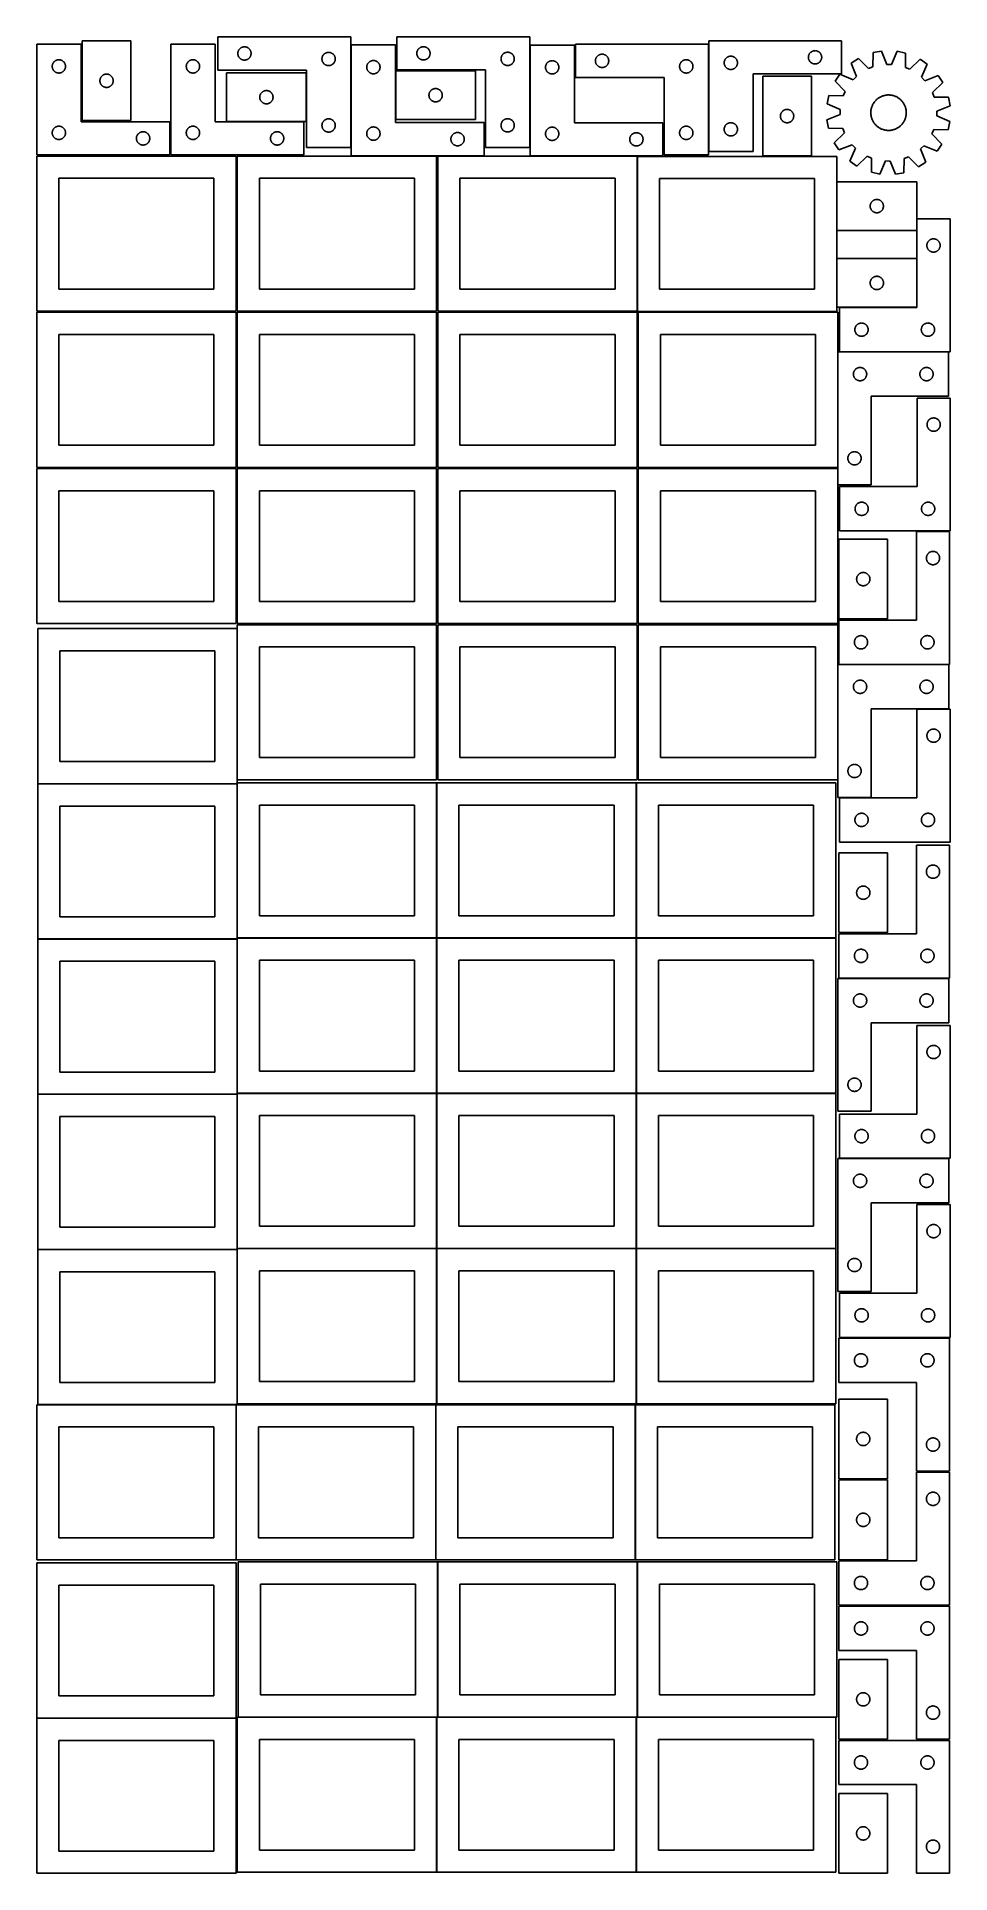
# Model space of a CAD drawing. Header units: millimetres. Extents: x 7 to 1243, y 7 to 2493.
import ezdxf

# ---------------------------------------------------------------- set-up
doc = ezdxf.new("R2010")
doc.units = ezdxf.units.MM
doc.layers.add('COMMON', color=5, linetype='CONTINUOUS', true_color=0x0000ff)
doc.layers.add('CUT', color=7, linetype='CONTINUOUS', true_color=0x000000)

msp = doc.modelspace()

# ---------------------------------------------------------------- linework, layer by layer
at = {"layer": 'COMMON'}
for p, q in [((277.941928, 1691.883868), (277.941928, 1487.167665)), ((7.841928, 1481.783867), (277.841928, 1481.783867)), ((277.941928, 1481.683867), (277.941928, 1273.004801)), ((548.141929, 1483.004801), (548.141929, 1273.004801)), ((818.34193, 1483.004801), (818.34193, 1273.004801)), ((7.841928, 1271.583866), (277.841928, 1271.583866)), ((277.941928, 1271.483866), (277.941928, 1062.8048)), ((278.041929, 1272.9048), (548.041929, 1272.9048)), ((548.141929, 1272.8048), (548.141929, 1062.8048)), ((548.24193, 1272.9048), (818.24193, 1272.9048)), ((818.34193, 1272.8048), (818.34193, 1062.8048)), ((818.441931, 1272.9048), (1088.441931, 1272.9048)), ((7.841928, 1061.383865), (277.841928, 1061.383865)), ((277.941928, 1061.283865), (277.941928, 852.604799)), ((278.041929, 1062.704799), (548.041929, 1062.704799)), ((548.141929, 1062.604799), (548.141929, 852.604799)), ((548.24193, 1062.704799), (818.24193, 1062.704799)), ((818.34193, 1062.604799), (818.34193, 852.604799)), ((818.441931, 1062.704799), (1088.441931, 1062.704799)), ((7.841928, 851.183864), (277.841928, 851.183864)), ((277.941928, 851.083864), (277.941928, 642.404798)), ((278.041929, 852.504798), (548.041929, 852.504798)), ((548.141929, 852.404798), (548.141929, 642.404798)), ((548.24193, 852.504798), (818.24193, 852.504798)), ((818.34193, 852.404798), (818.34193, 642.404798)), ((818.441931, 852.504798), (1088.441931, 852.504798)), ((276.520933, 640.983864), (7.841928, 640.983864)), ((276.620933, 640.883863), (276.620933, 430.883863)), ((546.820935, 430.883863), (546.820935, 640.883863)), ((817.020935, 640.883863), (817.020935, 430.883863)), ((549.462863, 428.041933), (549.462863, 218.041933)), ((819.662864, 428.041933), (819.662864, 218.041933)), ((6.520933, 216.620967), (276.520933, 216.620967)), ((279.362863, 217.941932), (548.041929, 217.941932)), ((548.141929, 217.841932), (548.141929, 7.841932)), ((549.562864, 217.941932), (818.24193, 217.941932)), ((818.34193, 217.841932), (818.34193, 7.841932)), ((819.762865, 217.941932), (1088.441931, 217.941932))]:
    msp.add_line(p, q, dxfattribs=at)
at = {"layer": 'CUT'}
for p, q in [((68.051445, 2487.7818), (68.051445, 2379.7818)), ((134.051445, 2487.7818), (68.051445, 2487.7818)), ((134.051445, 2379.7818), (134.051445, 2487.7818)), ((431.747065, 2493.274969), (251.747065, 2493.274969)), ((251.747065, 2493.274969), (251.747065, 2448.274969)), ((431.747065, 2343.274969), (431.747065, 2493.274969)), ((674.142573, 2493.390692), (494.142573, 2493.390692)), ((494.142573, 2493.390692), (494.142573, 2448.390692)), ((674.142573, 2343.390692), (674.142573, 2493.390692)), ((916.381374, 2488.030825), (1096.381374, 2488.030825)), ((916.381374, 2338.030825), (916.381374, 2488.030825)), ((1096.381374, 2488.030825), (1096.381374, 2443.030825)), ((66.520933, 2483.251528), (6.520933, 2483.251528)), ((6.520933, 2483.251528), (6.520933, 2333.251528)), ((34.191561, 2461.944861), (34.76512, 2462.078596)), ((34.76512, 2462.078596), (35.346197, 2462.174532)), ((35.346197, 2462.174532), (35.932304, 2462.232259)), ((35.932304, 2462.232259), (36.520933, 2462.251528)), ((36.520933, 2462.251528), (37.109561, 2462.232259)), ((37.109561, 2462.232259), (37.695668, 2462.174532)), ((37.695668, 2462.174532), (38.276745, 2462.078596)), ((38.276745, 2462.078596), (38.850304, 2461.944861)), ((66.520933, 2378.251528), (66.520933, 2483.251528)), ((248.041929, 2483.251528), (188.041929, 2483.251528)), ((188.041929, 2483.251528), (188.041929, 2333.251528)), ((215.712557, 2461.944861), (216.286116, 2462.078596)), ((216.286116, 2462.078596), (216.867193, 2462.174532)), ((216.867193, 2462.174532), (217.4533, 2462.232259)), ((217.4533, 2462.232259), (218.041929, 2462.251528)), ((218.041929, 2462.251528), (218.630557, 2462.232259)), ((218.630557, 2462.232259), (219.216664, 2462.174532)), ((219.216664, 2462.174532), (219.797742, 2462.078596)), ((219.797742, 2462.078596), (220.3713, 2461.944861)), ((248.041929, 2378.251528), (248.041929, 2483.251528)), ((278.747065, 2470.774969), (278.766334, 2471.363598)), ((278.766334, 2470.186341), (278.747065, 2470.774969)), ((278.766334, 2471.363598), (278.824061, 2471.949705)), ((278.824061, 2469.600234), (278.766334, 2470.186341)), ((278.824061, 2471.949705), (278.919997, 2472.530782)), ((278.919997, 2469.019156), (278.824061, 2469.600234)), ((278.919997, 2472.530782), (279.053732, 2473.104341)), ((279.053732, 2468.445598), (278.919997, 2469.019156)), ((279.053732, 2473.104341), (279.224694, 2473.667925)), ((279.224694, 2467.882014), (279.053732, 2468.445598)), ((279.224694, 2473.667925), (279.432149, 2474.21912)), ((279.432149, 2467.330818), (279.224694, 2467.882014)), ((279.432149, 2474.21912), (279.67521, 2474.755568)), ((279.67521, 2466.794371), (279.432149, 2467.330818)), ((279.67521, 2474.755568), (279.952836, 2475.274969)), ((279.952836, 2466.274969), (279.67521, 2466.794371)), ((279.952836, 2475.274969), (280.263838, 2475.775101)), ((280.263838, 2465.774837), (279.952836, 2466.274969)), ((280.263838, 2475.775101), (280.606885, 2476.253822)), ((280.606885, 2465.296116), (280.263838, 2465.774837)), ((280.606885, 2476.253822), (280.980506, 2476.709082)), ((280.980506, 2464.840857), (280.606885, 2465.296116)), ((280.980506, 2476.709082), (281.383104, 2477.13893)), ((281.383104, 2464.411008), (280.980506, 2464.840857)), ((281.383104, 2477.13893), (281.812952, 2477.541528)), ((281.812952, 2464.008411), (281.383104, 2464.411008)), ((281.812952, 2477.541528), (282.268212, 2477.915149)), ((282.268212, 2463.634789), (281.812952, 2464.008411)), ((282.268212, 2477.915149), (282.746933, 2478.258196)), ((282.746933, 2463.291743), (282.268212, 2463.634789)), ((282.746933, 2478.258196), (283.247065, 2478.569198)), ((283.247065, 2462.980741), (282.746933, 2463.291743)), ((283.247065, 2478.569198), (283.766467, 2478.846824)), ((283.766467, 2462.703115), (283.247065, 2462.980741)), ((283.766467, 2478.846824), (284.302914, 2479.089885)), ((284.302914, 2462.460054), (283.766467, 2462.703115)), ((284.302914, 2479.089885), (284.85411, 2479.297341)), ((284.85411, 2462.252598), (284.302914, 2462.460054)), ((284.85411, 2479.297341), (285.417693, 2479.468302)), ((285.417693, 2462.081637), (284.85411, 2462.252598)), ((285.417693, 2479.468302), (285.991252, 2479.602037)), ((285.991252, 2461.947902), (285.417693, 2462.081637)), ((285.991252, 2479.602037), (286.572329, 2479.697973)), ((286.572329, 2479.697973), (287.158437, 2479.7557)), ((287.158437, 2479.7557), (287.747065, 2479.774969)), ((287.747065, 2479.774969), (288.335693, 2479.7557)), ((288.335693, 2479.7557), (288.9218, 2479.697973)), ((288.9218, 2479.697973), (289.502878, 2479.602037)), ((289.502878, 2479.602037), (290.076436, 2479.468302)), ((290.076436, 2462.081637), (289.502878, 2461.947902)), ((290.076436, 2479.468302), (290.64002, 2479.297341)), ((290.64002, 2462.252598), (290.076436, 2462.081637)), ((290.64002, 2479.297341), (291.191216, 2479.089885)), ((291.191216, 2462.460054), (290.64002, 2462.252598)), ((291.191216, 2479.089885), (291.727663, 2478.846824)), ((291.727663, 2462.703115), (291.191216, 2462.460054)), ((291.727663, 2478.846824), (292.247065, 2478.569198)), ((292.247065, 2462.980741), (291.727663, 2462.703115)), ((292.247065, 2478.569198), (292.747197, 2478.258196)), ((292.747197, 2463.291743), (292.247065, 2462.980741)), ((292.747197, 2478.258196), (293.225918, 2477.915149)), ((293.225918, 2463.634789), (292.747197, 2463.291743)), ((293.225918, 2477.915149), (293.681177, 2477.541528)), ((293.681177, 2464.008411), (293.225918, 2463.634789)), ((293.681177, 2477.541528), (294.111026, 2477.13893)), ((294.111026, 2464.411008), (293.681177, 2464.008411)), ((294.111026, 2477.13893), (294.513623, 2476.709082)), ((294.513623, 2464.840857), (294.111026, 2464.411008)), ((294.513623, 2476.709082), (294.887245, 2476.253822)), ((294.887245, 2465.296116), (294.513623, 2464.840857)), ((294.887245, 2476.253822), (295.230291, 2475.775101)), ((295.230291, 2465.774837), (294.887245, 2465.296116)), ((295.230291, 2475.775101), (295.541293, 2475.274969)), ((295.541293, 2466.274969), (295.230291, 2465.774837)), ((295.541293, 2475.274969), (295.818919, 2474.755568)), ((295.818919, 2466.794371), (295.541293, 2466.274969)), ((295.818919, 2474.755568), (296.061981, 2474.21912)), ((296.061981, 2467.330818), (295.818919, 2466.794371)), ((296.061981, 2474.21912), (296.269436, 2473.667925)), ((296.269436, 2467.882014), (296.061981, 2467.330818)), ((296.269436, 2473.667925), (296.440397, 2473.104341)), ((296.440397, 2468.445598), (296.269436, 2467.882014)), ((296.440397, 2473.104341), (296.574132, 2472.530782)), ((296.574132, 2469.019156), (296.440397, 2468.445598)), ((296.574132, 2472.530782), (296.670068, 2471.949705)), ((296.670068, 2469.600234), (296.574132, 2469.019156)), ((296.670068, 2471.949705), (296.727795, 2471.363598)), ((296.727795, 2470.186341), (296.670068, 2469.600234)), ((296.727795, 2471.363598), (296.747065, 2470.774969)), ((296.747065, 2470.774969), (296.727795, 2470.186341)), ((392.747065, 2463.274969), (392.766334, 2463.863598)), ((392.766334, 2462.686341), (392.747065, 2463.274969)), ((392.766334, 2463.863598), (392.824061, 2464.449705)), ((392.824061, 2462.100234), (392.766334, 2462.686341)), ((392.824061, 2464.449705), (392.919997, 2465.030782)), ((392.919997, 2461.519156), (392.824061, 2462.100234)), ((392.919997, 2465.030782), (393.053732, 2465.604341)), ((393.053732, 2465.604341), (393.224694, 2466.167925)), ((393.224694, 2466.167925), (393.432149, 2466.71912)), ((393.432149, 2466.71912), (393.67521, 2467.255568)), ((393.67521, 2467.255568), (393.952836, 2467.774969)), ((393.952836, 2467.774969), (394.263838, 2468.275101)), ((394.263838, 2468.275101), (394.606885, 2468.753822)), ((394.606885, 2468.753822), (394.980506, 2469.209082)), ((394.980506, 2469.209082), (395.383104, 2469.63893)), ((395.383104, 2469.63893), (395.812952, 2470.041528)), ((395.812952, 2470.041528), (396.268212, 2470.415149)), ((396.268212, 2470.415149), (396.746933, 2470.758196)), ((396.746933, 2470.758196), (397.247065, 2471.069198)), ((397.247065, 2471.069198), (397.766467, 2471.346824)), ((397.766467, 2471.346824), (398.302914, 2471.589885)), ((398.302914, 2471.589885), (398.85411, 2471.797341)), ((398.85411, 2471.797341), (399.417693, 2471.968302)), ((399.417693, 2471.968302), (399.991252, 2472.102037)), ((399.991252, 2472.102037), (400.572329, 2472.197973)), ((400.572329, 2472.197973), (401.158437, 2472.2557)), ((401.158437, 2472.2557), (401.747065, 2472.274969)), ((401.747065, 2472.274969), (402.335693, 2472.2557)), ((402.335693, 2472.2557), (402.9218, 2472.197973)), ((402.9218, 2472.197973), (403.502878, 2472.102037)), ((403.502878, 2472.102037), (404.076436, 2471.968302)), ((404.076436, 2471.968302), (404.64002, 2471.797341)), ((404.64002, 2471.797341), (405.191216, 2471.589885)), ((405.191216, 2471.589885), (405.727663, 2471.346824)), ((405.727663, 2471.346824), (406.247065, 2471.069198)), ((406.247065, 2471.069198), (406.747197, 2470.758196)), ((406.747197, 2470.758196), (407.225918, 2470.415149)), ((407.225918, 2470.415149), (407.681177, 2470.041528)), ((407.681177, 2470.041528), (408.111026, 2469.63893)), ((408.111026, 2469.63893), (408.513623, 2469.209082)), ((408.513623, 2469.209082), (408.887245, 2468.753822)), ((408.887245, 2468.753822), (409.230291, 2468.275101)), ((409.230291, 2468.275101), (409.541293, 2467.774969)), ((409.541293, 2467.774969), (409.818919, 2467.255568)), ((409.818919, 2467.255568), (410.061981, 2466.71912)), ((410.061981, 2466.71912), (410.269436, 2466.167925)), ((410.269436, 2466.167925), (410.440397, 2465.604341)), ((410.440397, 2465.604341), (410.574132, 2465.030782)), ((410.574132, 2465.030782), (410.670068, 2464.449705)), ((410.670068, 2462.100234), (410.574132, 2461.519156)), ((410.670068, 2464.449705), (410.727795, 2463.863598)), ((410.727795, 2462.686341), (410.670068, 2462.100234)), ((410.727795, 2463.863598), (410.747065, 2463.274969)), ((410.747065, 2463.274969), (410.727795, 2462.686341)), ((492.372495, 2482.195864), (432.372495, 2482.195864)), ((432.372495, 2482.195864), (432.372495, 2332.195864)), ((492.372495, 2377.195864), (492.372495, 2482.195864)), ((521.142573, 2470.890692), (521.161842, 2471.47932)), ((521.161842, 2470.302064), (521.142573, 2470.890692)), ((521.161842, 2471.47932), (521.219569, 2472.065428)), ((521.219569, 2469.715956), (521.161842, 2470.302064)), ((521.219569, 2472.065428), (521.315505, 2472.646505)), ((521.315505, 2469.134879), (521.219569, 2469.715956)), ((521.315505, 2472.646505), (521.44924, 2473.220063)), ((521.44924, 2468.561321), (521.315505, 2469.134879)), ((521.44924, 2473.220063), (521.620201, 2473.783647)), ((521.620201, 2467.997737), (521.44924, 2468.561321)), ((521.620201, 2473.783647), (521.827657, 2474.334843)), ((521.827657, 2467.446541), (521.620201, 2467.997737)), ((521.827657, 2474.334843), (522.070718, 2474.87129)), ((522.070718, 2466.910094), (521.827657, 2467.446541)), ((522.070718, 2474.87129), (522.348344, 2475.390692)), ((522.348344, 2466.390692), (522.070718, 2466.910094)), ((522.348344, 2475.390692), (522.659346, 2475.890824)), ((522.659346, 2465.89056), (522.348344, 2466.390692)), ((522.659346, 2475.890824), (523.002392, 2476.369545)), ((523.002392, 2465.411839), (522.659346, 2465.89056)), ((523.002392, 2476.369545), (523.376014, 2476.824804)), ((523.376014, 2464.95658), (523.002392, 2465.411839)), ((523.376014, 2476.824804), (523.778611, 2477.254653)), ((523.778611, 2464.526731), (523.376014, 2464.95658)), ((523.778611, 2477.254653), (524.20846, 2477.65725)), ((524.20846, 2464.124134), (523.778611, 2464.526731)), ((524.20846, 2477.65725), (524.66372, 2478.030872)), ((524.66372, 2463.750512), (524.20846, 2464.124134)), ((524.66372, 2478.030872), (525.14244, 2478.373919)), ((525.14244, 2463.407465), (524.66372, 2463.750512)), ((525.14244, 2478.373919), (525.642573, 2478.684921)), ((525.642573, 2463.096463), (525.14244, 2463.407465)), ((525.642573, 2478.684921), (526.161974, 2478.962547)), ((526.161974, 2462.818837), (525.642573, 2463.096463)), ((526.161974, 2478.962547), (526.698422, 2479.205608)), ((526.698422, 2462.575776), (526.161974, 2462.818837)), ((526.698422, 2479.205608), (527.249617, 2479.413063)), ((527.249617, 2462.368321), (526.698422, 2462.575776)), ((527.249617, 2479.413063), (527.813201, 2479.584024)), ((527.813201, 2462.19736), (527.249617, 2462.368321)), ((527.813201, 2479.584024), (528.38676, 2479.71776)), ((528.38676, 2462.063624), (527.813201, 2462.19736)), ((528.38676, 2479.71776), (528.967837, 2479.813696)), ((528.967837, 2461.967688), (528.38676, 2462.063624)), ((528.967837, 2479.813696), (529.553944, 2479.871422)), ((529.553944, 2479.871422), (530.142573, 2479.890692)), ((530.142573, 2479.890692), (530.731201, 2479.871422)), ((530.731201, 2479.871422), (531.317308, 2479.813696)), ((531.317308, 2479.813696), (531.898385, 2479.71776)), ((531.898385, 2462.063624), (531.317308, 2461.967688)), ((531.898385, 2479.71776), (532.471944, 2479.584024)), ((532.471944, 2462.19736), (531.898385, 2462.063624)), ((532.471944, 2479.584024), (533.035528, 2479.413063)), ((533.035528, 2462.368321), (532.471944, 2462.19736)), ((533.035528, 2479.413063), (533.586723, 2479.205608)), ((533.586723, 2462.575776), (533.035528, 2462.368321)), ((533.586723, 2479.205608), (534.123171, 2478.962547)), ((534.123171, 2462.818837), (533.586723, 2462.575776)), ((534.123171, 2478.962547), (534.642573, 2478.684921)), ((534.642573, 2463.096463), (534.123171, 2462.818837)), ((534.642573, 2478.684921), (535.142705, 2478.373919)), ((535.142705, 2463.407465), (534.642573, 2463.096463)), ((535.142705, 2478.373919), (535.621425, 2478.030872)), ((535.621425, 2463.750512), (535.142705, 2463.407465)), ((535.621425, 2478.030872), (536.076685, 2477.65725)), ((536.076685, 2464.124134), (535.621425, 2463.750512)), ((536.076685, 2477.65725), (536.506534, 2477.254653)), ((536.506534, 2464.526731), (536.076685, 2464.124134)), ((536.506534, 2477.254653), (536.909131, 2476.824804)), ((536.909131, 2464.95658), (536.506534, 2464.526731)), ((536.909131, 2476.824804), (537.282753, 2476.369545)), ((537.282753, 2465.411839), (536.909131, 2464.95658)), ((537.282753, 2476.369545), (537.625799, 2475.890824)), ((537.625799, 2465.89056), (537.282753, 2465.411839)), ((537.625799, 2475.890824), (537.936801, 2475.390692)), ((537.936801, 2466.390692), (537.625799, 2465.89056)), ((537.936801, 2475.390692), (538.214427, 2474.87129)), ((538.214427, 2466.910094), (537.936801, 2466.390692)), ((538.214427, 2474.87129), (538.457488, 2474.334843)), ((538.457488, 2467.446541), (538.214427, 2466.910094)), ((538.457488, 2474.334843), (538.664944, 2473.783647)), ((538.664944, 2467.997737), (538.457488, 2467.446541)), ((538.664944, 2473.783647), (538.835905, 2473.220063)), ((538.835905, 2468.561321), (538.664944, 2467.997737)), ((538.835905, 2473.220063), (538.96964, 2472.646505)), ((538.96964, 2469.134879), (538.835905, 2468.561321)), ((538.96964, 2472.646505), (539.065576, 2472.065428)), ((539.065576, 2469.715956), (538.96964, 2469.134879)), ((539.065576, 2472.065428), (539.123303, 2471.47932)), ((539.123303, 2470.302064), (539.065576, 2469.715956)), ((539.123303, 2471.47932), (539.142573, 2470.890692)), ((539.142573, 2470.890692), (539.123303, 2470.302064)), ((635.142573, 2463.390692), (635.161842, 2463.97932)), ((635.161842, 2462.802064), (635.142573, 2463.390692)), ((635.161842, 2463.97932), (635.219569, 2464.565428)), ((635.219569, 2462.215956), (635.161842, 2462.802064)), ((635.219569, 2464.565428), (635.315505, 2465.146505)), ((635.315505, 2461.634879), (635.219569, 2462.215956)), ((635.315505, 2465.146505), (635.44924, 2465.720063)), ((635.44924, 2465.720063), (635.620201, 2466.283647)), ((635.620201, 2466.283647), (635.827657, 2466.834843)), ((635.827657, 2466.834843), (636.070718, 2467.37129)), ((636.070718, 2467.37129), (636.348344, 2467.890692)), ((636.348344, 2467.890692), (636.659346, 2468.390824)), ((636.659346, 2468.390824), (637.002392, 2468.869545)), ((637.002392, 2468.869545), (637.376014, 2469.324804)), ((637.376014, 2469.324804), (637.778611, 2469.754653)), ((637.778611, 2469.754653), (638.20846, 2470.15725)), ((638.20846, 2470.15725), (638.66372, 2470.530872)), ((638.66372, 2470.530872), (639.14244, 2470.873919)), ((639.14244, 2470.873919), (639.642573, 2471.184921)), ((639.642573, 2471.184921), (640.161974, 2471.462547)), ((640.161974, 2471.462547), (640.698422, 2471.705608)), ((640.698422, 2471.705608), (641.249617, 2471.913063)), ((641.249617, 2471.913063), (641.813201, 2472.084024)), ((641.813201, 2472.084024), (642.38676, 2472.21776)), ((642.38676, 2472.21776), (642.967837, 2472.313696)), ((642.967837, 2472.313696), (643.553944, 2472.371422)), ((643.553944, 2472.371422), (644.142573, 2472.390692)), ((644.142573, 2472.390692), (644.731201, 2472.371422)), ((644.731201, 2472.371422), (645.317308, 2472.313696)), ((645.317308, 2472.313696), (645.898385, 2472.21776)), ((645.898385, 2472.21776), (646.471944, 2472.084024)), ((646.471944, 2472.084024), (647.035528, 2471.913063)), ((647.035528, 2471.913063), (647.586723, 2471.705608)), ((647.586723, 2471.705608), (648.123171, 2471.462547)), ((648.123171, 2471.462547), (648.642573, 2471.184921)), ((648.642573, 2471.184921), (649.142705, 2470.873919)), ((649.142705, 2470.873919), (649.621425, 2470.530872)), ((649.621425, 2470.530872), (650.076685, 2470.15725)), ((650.076685, 2470.15725), (650.506534, 2469.754653)), ((650.506534, 2469.754653), (650.909131, 2469.324804)), ((650.909131, 2469.324804), (651.282753, 2468.869545)), ((651.282753, 2468.869545), (651.625799, 2468.390824)), ((651.625799, 2468.390824), (651.936801, 2467.890692)), ((651.936801, 2467.890692), (652.214427, 2467.37129)), ((652.214427, 2467.37129), (652.457488, 2466.834843)), ((652.457488, 2466.834843), (652.664944, 2466.283647)), ((652.664944, 2466.283647), (652.835905, 2465.720063)), ((652.835905, 2465.720063), (652.96964, 2465.146505)), ((652.96964, 2465.146505), (653.065576, 2464.565428)), ((653.065576, 2462.215956), (652.96964, 2461.634879)), ((653.065576, 2464.565428), (653.123303, 2463.97932)), ((653.123303, 2462.802064), (653.065576, 2462.215956)), ((653.123303, 2463.97932), (653.142573, 2463.390692)), ((653.142573, 2463.390692), (653.123303, 2462.802064)), ((734.460721, 2481.979067), (674.460721, 2481.979067)), ((674.460721, 2481.979067), (674.460721, 2331.979067)), ((734.460721, 2376.979067), (734.460721, 2481.979067)), ((916.0003, 2483.251532), (736.0003, 2483.251532)), ((736.0003, 2483.251532), (736.0003, 2438.251532)), ((763.077296, 2461.926268), (763.173232, 2462.507345)), ((763.173232, 2462.507345), (763.306967, 2463.080903)), ((763.306967, 2463.080903), (763.477928, 2463.644487)), ((763.477928, 2463.644487), (763.685384, 2464.195683)), ((763.685384, 2464.195683), (763.928445, 2464.73213)), ((763.928445, 2464.73213), (764.206071, 2465.251532)), ((764.206071, 2465.251532), (764.517073, 2465.751664)), ((764.517073, 2465.751664), (764.86012, 2466.230385)), ((764.86012, 2466.230385), (765.233741, 2466.685644)), ((765.233741, 2466.685644), (765.636339, 2467.115493)), ((765.636339, 2467.115493), (766.066187, 2467.51809)), ((766.066187, 2467.51809), (766.521447, 2467.891712)), ((766.521447, 2467.891712), (767.000167, 2468.234758)), ((767.000167, 2468.234758), (767.5003, 2468.54576)), ((767.5003, 2468.54576), (768.019701, 2468.823387)), ((768.019701, 2468.823387), (768.556149, 2469.066448)), ((768.556149, 2469.066448), (769.107344, 2469.273903)), ((769.107344, 2469.273903), (769.670928, 2469.444864)), ((769.670928, 2469.444864), (770.244487, 2469.578599)), ((770.244487, 2469.578599), (770.825564, 2469.674536)), ((770.825564, 2469.674536), (771.411671, 2469.732262)), ((771.411671, 2469.732262), (772.0003, 2469.751532)), ((772.0003, 2469.751532), (772.588928, 2469.732262)), ((772.588928, 2469.732262), (773.175035, 2469.674536)), ((773.175035, 2469.674536), (773.756112, 2469.578599)), ((773.756112, 2469.578599), (774.329671, 2469.444864)), ((774.329671, 2469.444864), (774.893255, 2469.273903)), ((774.893255, 2469.273903), (775.44445, 2469.066448)), ((775.44445, 2469.066448), (775.980898, 2468.823387)), ((775.980898, 2468.823387), (776.5003, 2468.54576)), ((776.5003, 2468.54576), (777.000432, 2468.234758)), ((777.000432, 2468.234758), (777.479152, 2467.891712)), ((777.479152, 2467.891712), (777.934412, 2467.51809)), ((777.934412, 2467.51809), (778.364261, 2467.115493)), ((778.364261, 2467.115493), (778.766858, 2466.685644)), ((778.766858, 2466.685644), (779.14048, 2466.230385)), ((779.14048, 2466.230385), (779.483526, 2465.751664)), ((779.483526, 2465.751664), (779.794528, 2465.251532)), ((779.794528, 2465.251532), (780.072154, 2464.73213)), ((780.072154, 2464.73213), (780.315215, 2464.195683)), ((780.315215, 2464.195683), (780.522671, 2463.644487)), ((780.522671, 2463.644487), (780.693632, 2463.080903)), ((780.693632, 2463.080903), (780.827367, 2462.507345)), ((780.827367, 2462.507345), (780.923303, 2461.926268)), ((883.670928, 2461.944864), (884.244487, 2462.078599)), ((884.244487, 2462.078599), (884.825564, 2462.174536)), ((884.825564, 2462.174536), (885.411671, 2462.232262)), ((885.411671, 2462.232262), (886.0003, 2462.251532)), ((886.0003, 2462.251532), (886.588928, 2462.232262)), ((886.588928, 2462.232262), (887.175035, 2462.174536)), ((887.175035, 2462.174536), (887.756112, 2462.078599)), ((887.756112, 2462.078599), (888.329671, 2461.944864)), ((916.0003, 2333.251532), (916.0003, 2483.251532)), ((938.30952, 2462.011423), (938.066459, 2461.474976)), ((938.587146, 2462.530825), (938.30952, 2462.011423)), ((938.898148, 2463.030957), (938.587146, 2462.530825)), ((939.241194, 2463.509678), (938.898148, 2463.030957)), ((939.614816, 2463.964938), (939.241194, 2463.509678)), ((940.017413, 2464.394786), (939.614816, 2463.964938)), ((940.447262, 2464.797383), (940.017413, 2464.394786)), ((940.902521, 2465.171005), (940.447262, 2464.797383)), ((941.381242, 2465.514052), (940.902521, 2465.171005)), ((941.881374, 2465.825054), (941.381242, 2465.514052)), ((942.400776, 2466.10268), (941.881374, 2465.825054)), ((942.937223, 2466.345741), (942.400776, 2466.10268)), ((943.488419, 2466.553196), (942.937223, 2466.345741)), ((944.052003, 2466.724158), (943.488419, 2466.553196)), ((944.625561, 2466.857893), (944.052003, 2466.724158)), ((945.206639, 2466.953829), (944.625561, 2466.857893)), ((945.792746, 2467.011555), (945.206639, 2466.953829)), ((946.381374, 2467.030825), (945.792746, 2467.011555)), ((946.970002, 2467.011555), (946.381374, 2467.030825)), ((947.55611, 2466.953829), (946.970002, 2467.011555)), ((948.137187, 2466.857893), (947.55611, 2466.953829)), ((948.710746, 2466.724158), (948.137187, 2466.857893)), ((949.27433, 2466.553196), (948.710746, 2466.724158)), ((949.825525, 2466.345741), (949.27433, 2466.553196)), ((950.361973, 2466.10268), (949.825525, 2466.345741)), ((950.881374, 2465.825054), (950.361973, 2466.10268)), ((951.381506, 2465.514052), (950.881374, 2465.825054)), ((951.860227, 2465.171005), (951.381506, 2465.514052)), ((952.315487, 2464.797383), (951.860227, 2465.171005)), ((952.745335, 2464.394786), (952.315487, 2464.797383)), ((953.147933, 2463.964938), (952.745335, 2464.394786)), ((953.521554, 2463.509678), (953.147933, 2463.964938)), ((953.864601, 2463.030957), (953.521554, 2463.509678)), ((954.175603, 2462.530825), (953.864601, 2463.030957)), ((954.453229, 2462.011423), (954.175603, 2462.530825)), ((954.69629, 2461.474976), (954.453229, 2462.011423)), ((1051.400644, 2466.119453), (1051.381374, 2465.530825)), ((1051.381374, 2465.530825), (1051.400644, 2464.942197)), ((1051.458371, 2466.705561), (1051.400644, 2466.119453)), ((1051.400644, 2464.942197), (1051.458371, 2464.356089)), ((1051.554307, 2467.286638), (1051.458371, 2466.705561)), ((1051.458371, 2464.356089), (1051.554307, 2463.775012)), ((1051.688042, 2467.860197), (1051.554307, 2467.286638)), ((1051.554307, 2463.775012), (1051.688042, 2463.201454)), ((1051.859003, 2468.42378), (1051.688042, 2467.860197)), ((1051.688042, 2463.201454), (1051.859003, 2462.63787)), ((1052.066459, 2468.974976), (1051.859003, 2468.42378)), ((1051.859003, 2462.63787), (1052.066459, 2462.086674)), ((1052.30952, 2469.511423), (1052.066459, 2468.974976)), ((1052.066459, 2462.086674), (1052.30952, 2461.550227)), ((1052.587146, 2470.030825), (1052.30952, 2469.511423)), ((1052.898148, 2470.530957), (1052.587146, 2470.030825)), ((1053.241194, 2471.009678), (1052.898148, 2470.530957)), ((1053.614816, 2471.464938), (1053.241194, 2471.009678)), ((1054.017413, 2471.894786), (1053.614816, 2471.464938)), ((1054.447262, 2472.297383), (1054.017413, 2471.894786)), ((1054.902521, 2472.671005), (1054.447262, 2472.297383)), ((1055.381242, 2473.014052), (1054.902521, 2472.671005)), ((1055.881374, 2473.325054), (1055.381242, 2473.014052)), ((1056.400776, 2473.60268), (1055.881374, 2473.325054)), ((1056.937223, 2473.845741), (1056.400776, 2473.60268)), ((1057.488419, 2474.053196), (1056.937223, 2473.845741)), ((1058.052003, 2474.224158), (1057.488419, 2474.053196)), ((1058.625561, 2474.357893), (1058.052003, 2474.224158)), ((1059.206639, 2474.453829), (1058.625561, 2474.357893)), ((1059.792746, 2474.511555), (1059.206639, 2474.453829)), ((1060.381374, 2474.530825), (1059.792746, 2474.511555)), ((1060.970002, 2474.511555), (1060.381374, 2474.530825)), ((1061.55611, 2474.453829), (1060.970002, 2474.511555)), ((1062.137187, 2474.357893), (1061.55611, 2474.453829)), ((1062.710746, 2474.224158), (1062.137187, 2474.357893)), ((1063.27433, 2474.053196), (1062.710746, 2474.224158)), ((1063.825525, 2473.845741), (1063.27433, 2474.053196)), ((1064.361973, 2473.60268), (1063.825525, 2473.845741)), ((1064.881374, 2473.325054), (1064.361973, 2473.60268)), ((1065.381506, 2473.014052), (1064.881374, 2473.325054)), ((1065.860227, 2472.671005), (1065.381506, 2473.014052)), ((1066.315487, 2472.297383), (1065.860227, 2472.671005)), ((1066.745335, 2471.894786), (1066.315487, 2472.297383)), ((1067.147933, 2471.464938), (1066.745335, 2471.894786)), ((1067.521554, 2471.009678), (1067.147933, 2471.464938)), ((1067.864601, 2470.530957), (1067.521554, 2471.009678)), ((1068.175603, 2470.030825), (1067.864601, 2470.530957)), ((1068.453229, 2469.511423), (1068.175603, 2470.030825)), ((1068.69629, 2468.974976), (1068.453229, 2469.511423)), ((1068.453229, 2461.550227), (1068.69629, 2462.086674)), ((1068.903745, 2468.42378), (1068.69629, 2468.974976)), ((1068.69629, 2462.086674), (1068.903745, 2462.63787)), ((1069.074707, 2467.860197), (1068.903745, 2468.42378)), ((1068.903745, 2462.63787), (1069.074707, 2463.201454)), ((1069.208442, 2467.286638), (1069.074707, 2467.860197)), ((1069.074707, 2463.201454), (1069.208442, 2463.775012)), ((1069.304378, 2466.705561), (1069.208442, 2467.286638)), ((1069.208442, 2463.775012), (1069.304378, 2464.356089)), ((1069.362105, 2466.119453), (1069.304378, 2466.705561)), ((1069.304378, 2464.356089), (1069.362105, 2464.942197)), ((1069.381374, 2465.530825), (1069.362105, 2466.119453)), ((1069.362105, 2464.942197), (1069.381374, 2465.530825)), ((1119.162225, 2463.997451), (1109.480501, 2457.724518)), ((1132.716089, 2450.150604), (1119.162225, 2463.997451)), ((1139.031466, 2471.900289), (1138.690674, 2452.526949)), ((1150.37676, 2473.990689), (1139.031466, 2471.900289)), ((1157.599939, 2456.01103), (1150.37676, 2473.990689)), ((1171.757831, 2473.688329), (1164.029124, 2455.920112)), ((1183.039477, 2471.27795), (1171.757831, 2473.688329)), ((1182.832307, 2451.902721), (1183.039477, 2471.27795)), ((1202.677303, 2462.816424), (1188.737307, 2449.358381)), ((1212.177773, 2456.272226), (1202.677303, 2462.816424)), ((27.520933, 2453.251528), (27.540202, 2453.840156)), ((27.540202, 2452.6629), (27.520933, 2453.251528)), ((27.540202, 2453.840156), (27.597929, 2454.426264)), ((27.597929, 2452.076793), (27.540202, 2452.6629)), ((27.597929, 2454.426264), (27.693865, 2455.007341)), ((27.693865, 2451.495715), (27.597929, 2452.076793)), ((27.693865, 2455.007341), (27.8276, 2455.5809)), ((27.8276, 2450.922157), (27.693865, 2451.495715)), ((27.8276, 2455.5809), (27.998561, 2456.144483)), ((27.998561, 2450.358573), (27.8276, 2450.922157)), ((27.998561, 2456.144483), (28.206017, 2456.695679)), ((28.206017, 2449.807377), (27.998561, 2450.358573)), ((28.206017, 2456.695679), (28.449078, 2457.232127)), ((28.449078, 2449.27093), (28.206017, 2449.807377)), ((28.449078, 2457.232127), (28.726704, 2457.751528)), ((28.726704, 2448.751528), (28.449078, 2449.27093)), ((28.726704, 2457.751528), (29.037706, 2458.25166)), ((29.037706, 2448.251396), (28.726704, 2448.751528)), ((29.037706, 2458.25166), (29.380752, 2458.730381)), ((29.380752, 2447.772675), (29.037706, 2448.251396)), ((29.380752, 2458.730381), (29.754374, 2459.185641)), ((29.754374, 2447.317416), (29.380752, 2447.772675)), ((29.754374, 2459.185641), (30.156972, 2459.615489)), ((30.156972, 2446.887567), (29.754374, 2447.317416)), ((30.156972, 2459.615489), (30.58682, 2460.018087)), ((30.58682, 2446.48497), (30.156972, 2446.887567)), ((30.58682, 2460.018087), (31.04208, 2460.391708)), ((31.04208, 2446.111348), (30.58682, 2446.48497)), ((31.04208, 2460.391708), (31.5208, 2460.734755)), ((31.5208, 2445.768302), (31.04208, 2446.111348)), ((31.5208, 2460.734755), (32.020933, 2461.045757)), ((32.020933, 2445.4573), (31.5208, 2445.768302)), ((32.020933, 2461.045757), (32.540334, 2461.323383)), ((32.540334, 2445.179674), (32.020933, 2445.4573)), ((32.540334, 2461.323383), (33.076782, 2461.566444)), ((33.076782, 2444.936613), (32.540334, 2445.179674)), ((33.076782, 2461.566444), (33.627977, 2461.773899)), ((33.627977, 2444.729157), (33.076782, 2444.936613)), ((33.627977, 2461.773899), (34.191561, 2461.944861)), ((34.191561, 2444.558196), (33.627977, 2444.729157)), ((34.76512, 2444.424461), (34.191561, 2444.558196)), ((35.346197, 2444.328525), (34.76512, 2444.424461)), ((35.932304, 2444.270798), (35.346197, 2444.328525)), ((36.520933, 2444.251528), (35.932304, 2444.270798)), ((37.109561, 2444.270798), (36.520933, 2444.251528)), ((37.695668, 2444.328525), (37.109561, 2444.270798)), ((38.276745, 2444.424461), (37.695668, 2444.328525)), ((38.850304, 2444.558196), (38.276745, 2444.424461)), ((38.850304, 2461.944861), (39.413888, 2461.773899)), ((39.413888, 2444.729157), (38.850304, 2444.558196)), ((39.413888, 2461.773899), (39.965083, 2461.566444)), ((39.965083, 2444.936613), (39.413888, 2444.729157)), ((39.965083, 2461.566444), (40.501531, 2461.323383)), ((40.501531, 2445.179674), (39.965083, 2444.936613)), ((40.501531, 2461.323383), (41.020933, 2461.045757)), ((41.020933, 2445.4573), (40.501531, 2445.179674)), ((41.020933, 2461.045757), (41.521065, 2460.734755)), ((41.521065, 2445.768302), (41.020933, 2445.4573)), ((41.521065, 2460.734755), (41.999785, 2460.391708)), ((41.999785, 2446.111348), (41.521065, 2445.768302)), ((41.999785, 2460.391708), (42.455045, 2460.018087)), ((42.455045, 2446.48497), (41.999785, 2446.111348)), ((42.455045, 2460.018087), (42.884894, 2459.615489)), ((42.884894, 2446.887567), (42.455045, 2446.48497)), ((42.884894, 2459.615489), (43.287491, 2459.185641)), ((43.287491, 2447.317416), (42.884894, 2446.887567)), ((43.287491, 2459.185641), (43.661113, 2458.730381)), ((43.661113, 2447.772675), (43.287491, 2447.317416)), ((43.661113, 2458.730381), (44.004159, 2458.25166)), ((44.004159, 2448.251396), (43.661113, 2447.772675)), ((44.004159, 2458.25166), (44.315161, 2457.751528)), ((44.315161, 2448.751528), (44.004159, 2448.251396)), ((44.315161, 2457.751528), (44.592787, 2457.232127)), ((44.592787, 2449.27093), (44.315161, 2448.751528)), ((44.592787, 2457.232127), (44.835848, 2456.695679)), ((44.835848, 2449.807377), (44.592787, 2449.27093)), ((44.835848, 2456.695679), (45.043304, 2456.144483)), ((45.043304, 2450.358573), (44.835848, 2449.807377)), ((45.043304, 2456.144483), (45.214265, 2455.5809)), ((45.214265, 2450.922157), (45.043304, 2450.358573)), ((45.214265, 2455.5809), (45.348, 2455.007341)), ((45.348, 2451.495715), (45.214265, 2450.922157)), ((45.348, 2455.007341), (45.443936, 2454.426264)), ((45.443936, 2452.076793), (45.348, 2451.495715)), ((45.443936, 2454.426264), (45.501663, 2453.840156)), ((45.501663, 2452.6629), (45.443936, 2452.076793)), ((45.501663, 2453.840156), (45.520933, 2453.251528)), ((45.520933, 2453.251528), (45.501663, 2452.6629)), ((92.529074, 2436.674755), (92.736529, 2437.225951)), ((92.736529, 2437.225951), (92.97959, 2437.762398)), ((92.97959, 2437.762398), (93.257216, 2438.2818)), ((93.257216, 2438.2818), (93.568218, 2438.781932)), ((93.568218, 2438.781932), (93.911265, 2439.260652)), ((93.911265, 2439.260652), (94.284886, 2439.715912)), ((94.284886, 2439.715912), (94.687484, 2440.145761)), ((94.687484, 2440.145761), (95.117332, 2440.548358)), ((95.117332, 2440.548358), (95.572592, 2440.92198)), ((95.572592, 2440.92198), (96.051313, 2441.265026)), ((96.051313, 2441.265026), (96.551445, 2441.576028)), ((96.551445, 2441.576028), (97.070847, 2441.853654)), ((97.070847, 2441.853654), (97.607294, 2442.096715)), ((97.607294, 2442.096715), (98.15849, 2442.304171)), ((98.15849, 2442.304171), (98.722073, 2442.475132)), ((98.722073, 2442.475132), (99.295632, 2442.608867)), ((99.295632, 2442.608867), (99.876709, 2442.704803)), ((99.876709, 2442.704803), (100.462817, 2442.76253)), ((100.462817, 2442.76253), (101.051445, 2442.7818)), ((101.051445, 2442.7818), (101.640073, 2442.76253)), ((101.640073, 2442.76253), (102.22618, 2442.704803)), ((102.22618, 2442.704803), (102.807258, 2442.608867)), ((102.807258, 2442.608867), (103.380816, 2442.475132)), ((103.380816, 2442.475132), (103.9444, 2442.304171)), ((103.9444, 2442.304171), (104.495596, 2442.096715)), ((104.495596, 2442.096715), (105.032043, 2441.853654)), ((105.032043, 2441.853654), (105.551445, 2441.576028)), ((105.551445, 2441.576028), (106.051577, 2441.265026)), ((106.051577, 2441.265026), (106.530298, 2440.92198)), ((106.530298, 2440.92198), (106.985557, 2440.548358)), ((106.985557, 2440.548358), (107.415406, 2440.145761)), ((107.415406, 2440.145761), (107.818003, 2439.715912)), ((107.818003, 2439.715912), (108.191625, 2439.260652)), ((108.191625, 2439.260652), (108.534671, 2438.781932)), ((108.534671, 2438.781932), (108.845673, 2438.2818)), ((108.845673, 2438.2818), (109.123299, 2437.762398)), ((109.123299, 2437.762398), (109.366361, 2437.225951)), ((109.366361, 2437.225951), (109.573816, 2436.674755)), ((209.041929, 2453.251528), (209.061198, 2453.840156)), ((209.061198, 2452.6629), (209.041929, 2453.251528)), ((209.061198, 2453.840156), (209.118925, 2454.426264)), ((209.118925, 2452.076793), (209.061198, 2452.6629)), ((209.118925, 2454.426264), (209.214861, 2455.007341)), ((209.214861, 2451.495715), (209.118925, 2452.076793)), ((209.214861, 2455.007341), (209.348596, 2455.5809)), ((209.348596, 2450.922157), (209.214861, 2451.495715)), ((209.348596, 2455.5809), (209.519557, 2456.144483)), ((209.519557, 2450.358573), (209.348596, 2450.922157)), ((209.519557, 2456.144483), (209.727013, 2456.695679)), ((209.727013, 2449.807377), (209.519557, 2450.358573)), ((209.727013, 2456.695679), (209.970074, 2457.232127)), ((209.970074, 2449.27093), (209.727013, 2449.807377)), ((209.970074, 2457.232127), (210.2477, 2457.751528)), ((210.2477, 2448.751528), (209.970074, 2449.27093)), ((210.2477, 2457.751528), (210.558702, 2458.25166)), ((210.558702, 2448.251396), (210.2477, 2448.751528)), ((210.558702, 2458.25166), (210.901749, 2458.730381)), ((210.901749, 2447.772675), (210.558702, 2448.251396)), ((210.901749, 2458.730381), (211.27537, 2459.185641)), ((211.27537, 2447.317416), (210.901749, 2447.772675)), ((211.27537, 2459.185641), (211.677968, 2459.615489)), ((211.677968, 2446.887567), (211.27537, 2447.317416)), ((211.677968, 2459.615489), (212.107816, 2460.018087)), ((212.107816, 2446.48497), (211.677968, 2446.887567)), ((212.107816, 2460.018087), (212.563076, 2460.391708)), ((212.563076, 2446.111348), (212.107816, 2446.48497)), ((212.563076, 2460.391708), (213.041797, 2460.734755)), ((213.041797, 2445.768302), (212.563076, 2446.111348)), ((213.041797, 2460.734755), (213.541929, 2461.045757)), ((213.541929, 2445.4573), (213.041797, 2445.768302)), ((213.541929, 2461.045757), (214.06133, 2461.323383)), ((214.06133, 2445.179674), (213.541929, 2445.4573)), ((214.06133, 2461.323383), (214.597778, 2461.566444)), ((214.597778, 2444.936613), (214.06133, 2445.179674)), ((214.597778, 2461.566444), (215.148973, 2461.773899)), ((215.148973, 2444.729157), (214.597778, 2444.936613)), ((215.148973, 2461.773899), (215.712557, 2461.944861)), ((215.712557, 2444.558196), (215.148973, 2444.729157)), ((216.286116, 2444.424461), (215.712557, 2444.558196)), ((216.867193, 2444.328525), (216.286116, 2444.424461)), ((217.4533, 2444.270798), (216.867193, 2444.328525)), ((218.041929, 2444.251528), (217.4533, 2444.270798)), ((218.630557, 2444.270798), (218.041929, 2444.251528)), ((219.216664, 2444.328525), (218.630557, 2444.270798)), ((219.797742, 2444.424461), (219.216664, 2444.328525)), ((220.3713, 2444.558196), (219.797742, 2444.424461)), ((220.3713, 2461.944861), (220.934884, 2461.773899)), ((220.934884, 2444.729157), (220.3713, 2444.558196)), ((220.934884, 2461.773899), (221.48608, 2461.566444)), ((221.48608, 2444.936613), (220.934884, 2444.729157)), ((221.48608, 2461.566444), (222.022527, 2461.323383)), ((222.022527, 2445.179674), (221.48608, 2444.936613)), ((222.022527, 2461.323383), (222.541929, 2461.045757)), ((222.541929, 2445.4573), (222.022527, 2445.179674)), ((222.541929, 2461.045757), (223.042061, 2460.734755)), ((223.042061, 2445.768302), (222.541929, 2445.4573)), ((223.042061, 2460.734755), (223.520781, 2460.391708)), ((223.520781, 2446.111348), (223.042061, 2445.768302)), ((223.520781, 2460.391708), (223.976041, 2460.018087)), ((223.976041, 2446.48497), (223.520781, 2446.111348)), ((223.976041, 2460.018087), (224.40589, 2459.615489)), ((224.40589, 2446.887567), (223.976041, 2446.48497)), ((224.40589, 2459.615489), (224.808487, 2459.185641)), ((224.808487, 2447.317416), (224.40589, 2446.887567)), ((224.808487, 2459.185641), (225.182109, 2458.730381)), ((225.182109, 2447.772675), (224.808487, 2447.317416)), ((225.182109, 2458.730381), (225.525155, 2458.25166)), ((225.525155, 2448.251396), (225.182109, 2447.772675)), ((225.525155, 2458.25166), (225.836157, 2457.751528)), ((225.836157, 2448.751528), (225.525155, 2448.251396)), ((225.836157, 2457.751528), (226.113783, 2457.232127)), ((226.113783, 2449.27093), (225.836157, 2448.751528)), ((226.113783, 2457.232127), (226.356844, 2456.695679)), ((226.356844, 2449.807377), (226.113783, 2449.27093)), ((226.356844, 2456.695679), (226.5643, 2456.144483)), ((226.5643, 2450.358573), (226.356844, 2449.807377)), ((226.5643, 2456.144483), (226.735261, 2455.5809)), ((226.735261, 2450.922157), (226.5643, 2450.358573)), ((226.735261, 2455.5809), (226.868996, 2455.007341)), ((226.868996, 2451.495715), (226.735261, 2450.922157)), ((226.868996, 2455.007341), (226.964932, 2454.426264)), ((226.964932, 2452.076793), (226.868996, 2451.495715)), ((226.964932, 2454.426264), (227.022659, 2453.840156)), ((227.022659, 2452.6629), (226.964932, 2452.076793)), ((227.022659, 2453.840156), (227.041929, 2453.251528)), ((227.041929, 2453.251528), (227.022659, 2452.6629)), ((251.747065, 2448.274969), (371.747065, 2448.274969)), ((371.490476, 2444.481753), (263.490476, 2444.481753)), ((263.490476, 2444.481753), (263.490476, 2378.481753)), ((286.572329, 2461.851966), (285.991252, 2461.947902)), ((287.158437, 2461.794239), (286.572329, 2461.851966)), ((287.747065, 2461.774969), (287.158437, 2461.794239)), ((288.335693, 2461.794239), (287.747065, 2461.774969)), ((288.9218, 2461.851966), (288.335693, 2461.794239)), ((289.502878, 2461.947902), (288.9218, 2461.851966)), ((371.490476, 2378.481753), (371.490476, 2444.481753)), ((371.747065, 2448.274969), (371.747065, 2343.274969)), ((393.053732, 2460.945598), (392.919997, 2461.519156)), ((393.224694, 2460.382014), (393.053732, 2460.945598)), ((393.432149, 2459.830818), (393.224694, 2460.382014)), ((393.67521, 2459.294371), (393.432149, 2459.830818)), ((393.952836, 2458.774969), (393.67521, 2459.294371)), ((394.263838, 2458.274837), (393.952836, 2458.774969)), ((394.606885, 2457.796116), (394.263838, 2458.274837)), ((394.980506, 2457.340857), (394.606885, 2457.796116)), ((395.383104, 2456.911008), (394.980506, 2457.340857)), ((395.812952, 2456.508411), (395.383104, 2456.911008)), ((396.268212, 2456.134789), (395.812952, 2456.508411)), ((396.746933, 2455.791743), (396.268212, 2456.134789)), ((397.247065, 2455.480741), (396.746933, 2455.791743)), ((397.766467, 2455.203115), (397.247065, 2455.480741)), ((398.302914, 2454.960054), (397.766467, 2455.203115)), ((398.85411, 2454.752598), (398.302914, 2454.960054)), ((399.417693, 2454.581637), (398.85411, 2454.752598)), ((399.991252, 2454.447902), (399.417693, 2454.581637)), ((400.572329, 2454.351966), (399.991252, 2454.447902)), ((401.158437, 2454.294239), (400.572329, 2454.351966)), ((401.747065, 2454.274969), (401.158437, 2454.294239)), ((402.335693, 2454.294239), (401.747065, 2454.274969)), ((402.9218, 2454.351966), (402.335693, 2454.294239)), ((403.502878, 2454.447902), (402.9218, 2454.351966)), ((404.076436, 2454.581637), (403.502878, 2454.447902)), ((404.64002, 2454.752598), (404.076436, 2454.581637)), ((405.191216, 2454.960054), (404.64002, 2454.752598)), ((405.727663, 2455.203115), (405.191216, 2454.960054)), ((406.247065, 2455.480741), (405.727663, 2455.203115)), ((406.747197, 2455.791743), (406.247065, 2455.480741)), ((407.225918, 2456.134789), (406.747197, 2455.791743)), ((407.681177, 2456.508411), (407.225918, 2456.134789)), ((408.111026, 2456.911008), (407.681177, 2456.508411)), ((408.513623, 2457.340857), (408.111026, 2456.911008)), ((408.887245, 2457.796116), (408.513623, 2457.340857)), ((409.230291, 2458.274837), (408.887245, 2457.796116)), ((409.541293, 2458.774969), (409.230291, 2458.274837)), ((409.818919, 2459.294371), (409.541293, 2458.774969)), ((410.061981, 2459.830818), (409.818919, 2459.294371)), ((410.269436, 2460.382014), (410.061981, 2459.830818)), ((410.440397, 2460.945598), (410.269436, 2460.382014)), ((410.574132, 2461.519156), (410.440397, 2460.945598)), ((453.372495, 2452.195864), (453.391765, 2452.784492)), ((453.391765, 2451.607236), (453.372495, 2452.195864)), ((453.391765, 2452.784492), (453.449491, 2453.3706)), ((453.449491, 2451.021129), (453.391765, 2451.607236)), ((453.449491, 2453.3706), (453.545428, 2453.951677)), ((453.545428, 2450.440051), (453.449491, 2451.021129)), ((453.545428, 2453.951677), (453.679163, 2454.525236)), ((453.679163, 2449.866493), (453.545428, 2450.440051)), ((453.679163, 2454.525236), (453.850124, 2455.088819)), ((453.850124, 2449.302909), (453.679163, 2449.866493)), ((453.850124, 2455.088819), (454.057579, 2455.640015)), ((454.057579, 2448.751713), (453.850124, 2449.302909)), ((454.057579, 2455.640015), (454.30064, 2456.176462)), ((454.30064, 2448.215266), (454.057579, 2448.751713)), ((454.30064, 2456.176462), (454.578266, 2456.695864)), ((454.578266, 2447.695864), (454.30064, 2448.215266)), ((454.578266, 2456.695864), (454.889269, 2457.195996)), ((454.889269, 2447.195732), (454.578266, 2447.695864)), ((454.889269, 2457.195996), (455.232315, 2457.674717)), ((455.232315, 2446.717011), (454.889269, 2447.195732)), ((455.232315, 2457.674717), (455.605937, 2458.129977)), ((455.605937, 2446.261752), (455.232315, 2446.717011)), ((455.605937, 2458.129977), (456.008534, 2458.559825)), ((456.008534, 2445.831903), (455.605937, 2446.261752)), ((456.008534, 2458.559825), (456.438383, 2458.962423)), ((456.438383, 2445.429306), (456.008534, 2445.831903)), ((456.438383, 2458.962423), (456.893642, 2459.336044)), ((456.893642, 2445.055684), (456.438383, 2445.429306)), ((456.893642, 2459.336044), (457.372363, 2459.679091)), ((457.372363, 2444.712638), (456.893642, 2445.055684)), ((457.372363, 2459.679091), (457.872495, 2459.990093)), ((457.872495, 2444.401636), (457.372363, 2444.712638)), ((457.872495, 2459.990093), (458.391897, 2460.267719)), ((458.391897, 2444.12401), (457.872495, 2444.401636)), ((458.391897, 2460.267719), (458.928344, 2460.51078)), ((458.928344, 2443.880948), (458.391897, 2444.12401)), ((458.928344, 2460.51078), (459.47954, 2460.718235)), ((459.47954, 2443.673493), (458.928344, 2443.880948)), ((459.47954, 2460.718235), (460.043124, 2460.889197)), ((460.043124, 2443.502532), (459.47954, 2443.673493)), ((460.043124, 2460.889197), (460.616682, 2461.022932)), ((460.616682, 2443.368797), (460.043124, 2443.502532)), ((460.616682, 2461.022932), (461.197759, 2461.118868)), ((461.197759, 2443.27286), (460.616682, 2443.368797)), ((461.197759, 2461.118868), (461.783867, 2461.176595)), ((461.783867, 2443.215134), (461.197759, 2443.27286)), ((461.783867, 2461.176595), (462.372495, 2461.195864)), ((462.372495, 2443.195864), (461.783867, 2443.215134)), ((462.372495, 2461.195864), (462.961123, 2461.176595)), ((462.961123, 2443.215134), (462.372495, 2443.195864)), ((462.961123, 2461.176595), (463.547231, 2461.118868)), ((463.547231, 2443.27286), (462.961123, 2443.215134)), ((463.547231, 2461.118868), (464.128308, 2461.022932)), ((464.128308, 2443.368797), (463.547231, 2443.27286)), ((464.128308, 2461.022932), (464.701866, 2460.889197)), ((464.701866, 2443.502532), (464.128308, 2443.368797)), ((464.701866, 2460.889197), (465.26545, 2460.718235)), ((465.26545, 2443.673493), (464.701866, 2443.502532)), ((465.26545, 2460.718235), (465.816646, 2460.51078)), ((465.816646, 2443.880948), (465.26545, 2443.673493)), ((465.816646, 2460.51078), (466.353093, 2460.267719)), ((466.353093, 2444.12401), (465.816646, 2443.880948)), ((466.353093, 2460.267719), (466.872495, 2459.990093)), ((466.872495, 2444.401636), (466.353093, 2444.12401)), ((466.872495, 2459.990093), (467.372627, 2459.679091)), ((467.372627, 2444.712638), (466.872495, 2444.401636)), ((467.372627, 2459.679091), (467.851348, 2459.336044)), ((467.851348, 2445.055684), (467.372627, 2444.712638)), ((467.851348, 2459.336044), (468.306607, 2458.962423)), ((468.306607, 2445.429306), (467.851348, 2445.055684)), ((468.306607, 2458.962423), (468.736456, 2458.559825)), ((468.736456, 2445.831903), (468.306607, 2445.429306)), ((468.736456, 2458.559825), (469.139053, 2458.129977)), ((469.139053, 2446.261752), (468.736456, 2445.831903)), ((469.139053, 2458.129977), (469.512675, 2457.674717)), ((469.512675, 2446.717011), (469.139053, 2446.261752)), ((469.512675, 2457.674717), (469.855722, 2457.195996)), ((469.855722, 2447.195732), (469.512675, 2446.717011)), ((469.855722, 2457.195996), (470.166724, 2456.695864)), ((470.166724, 2447.695864), (469.855722, 2447.195732)), ((470.166724, 2456.695864), (470.44435, 2456.176462)), ((470.44435, 2448.215266), (470.166724, 2447.695864)), ((470.44435, 2456.176462), (470.687411, 2455.640015)), ((470.687411, 2448.751713), (470.44435, 2448.215266)), ((470.687411, 2455.640015), (470.894866, 2455.088819)), ((470.894866, 2449.302909), (470.687411, 2448.751713)), ((470.894866, 2455.088819), (471.065827, 2454.525236)), ((471.065827, 2449.866493), (470.894866, 2449.302909)), ((471.065827, 2454.525236), (471.199563, 2453.951677)), ((471.199563, 2450.440051), (471.065827, 2449.866493)), ((471.199563, 2453.951677), (471.295499, 2453.3706)), ((471.295499, 2451.021129), (471.199563, 2450.440051)), ((471.295499, 2453.3706), (471.353225, 2452.784492)), ((471.353225, 2451.607236), (471.295499, 2451.021129)), ((471.353225, 2452.784492), (471.372495, 2452.195864)), ((471.372495, 2452.195864), (471.353225, 2451.607236)), ((600.639585, 2447.189517), (492.639585, 2447.189517)), ((492.639585, 2447.189517), (492.639585, 2381.189517)), ((494.142573, 2448.390692), (614.142573, 2448.390692)), ((529.553944, 2461.909962), (528.967837, 2461.967688)), ((530.142573, 2461.890692), (529.553944, 2461.909962)), ((530.731201, 2461.909962), (530.142573, 2461.890692)), ((531.317308, 2461.967688), (530.731201, 2461.909962)), ((600.639585, 2381.189517), (600.639585, 2447.189517)), ((614.142573, 2448.390692), (614.142573, 2343.390692)), ((635.44924, 2461.061321), (635.315505, 2461.634879)), ((635.620201, 2460.497737), (635.44924, 2461.061321)), ((635.827657, 2459.946541), (635.620201, 2460.497737)), ((636.070718, 2459.410094), (635.827657, 2459.946541)), ((636.348344, 2458.890692), (636.070718, 2459.410094)), ((636.659346, 2458.39056), (636.348344, 2458.890692)), ((637.002392, 2457.911839), (636.659346, 2458.39056)), ((637.376014, 2457.45658), (637.002392, 2457.911839)), ((637.778611, 2457.026731), (637.376014, 2457.45658)), ((638.20846, 2456.624134), (637.778611, 2457.026731)), ((638.66372, 2456.250512), (638.20846, 2456.624134)), ((639.14244, 2455.907465), (638.66372, 2456.250512)), ((639.642573, 2455.596463), (639.14244, 2455.907465)), ((640.161974, 2455.318837), (639.642573, 2455.596463)), ((640.698422, 2455.075776), (640.161974, 2455.318837)), ((641.249617, 2454.868321), (640.698422, 2455.075776)), ((641.813201, 2454.69736), (641.249617, 2454.868321)), ((642.38676, 2454.563624), (641.813201, 2454.69736)), ((642.967837, 2454.467688), (642.38676, 2454.563624)), ((643.553944, 2454.409962), (642.967837, 2454.467688)), ((644.142573, 2454.390692), (643.553944, 2454.409962)), ((644.731201, 2454.409962), (644.142573, 2454.390692)), ((645.317308, 2454.467688), (644.731201, 2454.409962)), ((645.898385, 2454.563624), (645.317308, 2454.467688)), ((646.471944, 2454.69736), (645.898385, 2454.563624)), ((647.035528, 2454.868321), (646.471944, 2454.69736)), ((647.586723, 2455.075776), (647.035528, 2454.868321)), ((648.123171, 2455.318837), (647.586723, 2455.075776)), ((648.642573, 2455.596463), (648.123171, 2455.318837)), ((649.142705, 2455.907465), (648.642573, 2455.596463)), ((649.621425, 2456.250512), (649.142705, 2455.907465)), ((650.076685, 2456.624134), (649.621425, 2456.250512)), ((650.506534, 2457.026731), (650.076685, 2456.624134)), ((650.909131, 2457.45658), (650.506534, 2457.026731)), ((651.282753, 2457.911839), (650.909131, 2457.45658)), ((651.625799, 2458.39056), (651.282753, 2457.911839)), ((651.936801, 2458.890692), (651.625799, 2458.39056)), ((652.214427, 2459.410094), (651.936801, 2458.890692)), ((652.457488, 2459.946541), (652.214427, 2459.410094)), ((652.664944, 2460.497737), (652.457488, 2459.946541)), ((652.835905, 2461.061321), (652.664944, 2460.497737)), ((652.96964, 2461.634879), (652.835905, 2461.061321)), ((695.460721, 2451.979067), (695.479991, 2452.567696)), ((695.479991, 2451.390439), (695.460721, 2451.979067)), ((695.479991, 2452.567696), (695.537718, 2453.153803)), ((695.537718, 2450.804332), (695.479991, 2451.390439)), ((695.537718, 2453.153803), (695.633654, 2453.73488)), ((695.633654, 2450.223254), (695.537718, 2450.804332)), ((695.633654, 2453.73488), (695.767389, 2454.308439)), ((695.767389, 2449.649696), (695.633654, 2450.223254)), ((695.767389, 2454.308439), (695.93835, 2454.872023)), ((695.93835, 2449.086112), (695.767389, 2449.649696)), ((695.93835, 2454.872023), (696.145806, 2455.423218)), ((696.145806, 2448.534916), (695.93835, 2449.086112)), ((696.145806, 2455.423218), (696.388867, 2455.959666)), ((696.388867, 2447.998469), (696.145806, 2448.534916)), ((696.388867, 2455.959666), (696.666493, 2456.479067)), ((696.666493, 2447.479067), (696.388867, 2447.998469)), ((696.666493, 2456.479067), (696.977495, 2456.979199)), ((696.977495, 2446.978935), (696.666493, 2447.479067)), ((696.977495, 2456.979199), (697.320541, 2457.45792)), ((697.320541, 2446.500215), (696.977495, 2446.978935)), ((697.320541, 2457.45792), (697.694163, 2457.91318)), ((697.694163, 2446.044955), (697.320541, 2446.500215)), ((697.694163, 2457.91318), (698.09676, 2458.343028)), ((698.09676, 2445.615106), (697.694163, 2446.044955)), ((698.09676, 2458.343028), (698.526609, 2458.745626)), ((698.526609, 2445.212509), (698.09676, 2445.615106)), ((698.526609, 2458.745626), (698.981868, 2459.119247)), ((698.981868, 2444.838887), (698.526609, 2445.212509)), ((698.981868, 2459.119247), (699.460589, 2459.462294)), ((699.460589, 2444.495841), (698.981868, 2444.838887)), ((699.460589, 2459.462294), (699.960721, 2459.773296)), ((699.960721, 2444.184839), (699.460589, 2444.495841)), ((699.960721, 2459.773296), (700.480123, 2460.050922)), ((700.480123, 2443.907213), (699.960721, 2444.184839)), ((700.480123, 2460.050922), (701.01657, 2460.293983)), ((701.01657, 2443.664152), (700.480123, 2443.907213)), ((701.01657, 2460.293983), (701.567766, 2460.501439)), ((701.567766, 2443.456696), (701.01657, 2443.664152)), ((701.567766, 2460.501439), (702.13135, 2460.6724)), ((702.13135, 2443.285735), (701.567766, 2443.456696)), ((702.13135, 2460.6724), (702.704908, 2460.806135)), ((702.704908, 2443.152), (702.13135, 2443.285735)), ((702.704908, 2460.806135), (703.285986, 2460.902071)), ((703.285986, 2443.056064), (702.704908, 2443.152)), ((703.285986, 2460.902071), (703.872093, 2460.959798)), ((703.872093, 2442.998337), (703.285986, 2443.056064)), ((703.872093, 2460.959798), (704.460721, 2460.979067)), ((704.460721, 2442.979067), (703.872093, 2442.998337)), ((704.460721, 2460.979067), (705.04935, 2460.959798)), ((705.04935, 2442.998337), (704.460721, 2442.979067)), ((705.04935, 2460.959798), (705.635457, 2460.902071)), ((705.635457, 2443.056064), (705.04935, 2442.998337)), ((705.635457, 2460.902071), (706.216534, 2460.806135)), ((706.216534, 2443.152), (705.635457, 2443.056064)), ((706.216534, 2460.806135), (706.790093, 2460.6724)), ((706.790093, 2443.285735), (706.216534, 2443.152)), ((706.790093, 2460.6724), (707.353677, 2460.501439)), ((707.353677, 2443.456696), (706.790093, 2443.285735)), ((707.353677, 2460.501439), (707.904872, 2460.293983)), ((707.904872, 2443.664152), (707.353677, 2443.456696)), ((707.904872, 2460.293983), (708.44132, 2460.050922)), ((708.44132, 2443.907213), (707.904872, 2443.664152)), ((708.44132, 2460.050922), (708.960721, 2459.773296)), ((708.960721, 2444.184839), (708.44132, 2443.907213)), ((708.960721, 2459.773296), (709.460853, 2459.462294)), ((709.460853, 2444.495841), (708.960721, 2444.184839)), ((709.460853, 2459.462294), (709.939574, 2459.119247)), ((709.939574, 2444.838887), (709.460853, 2444.495841)), ((709.939574, 2459.119247), (710.394834, 2458.745626)), ((710.394834, 2445.212509), (709.939574, 2444.838887)), ((710.394834, 2458.745626), (710.824682, 2458.343028)), ((710.824682, 2445.615106), (710.394834, 2445.212509)), ((710.824682, 2458.343028), (711.22728, 2457.91318)), ((711.22728, 2446.044955), (710.824682, 2445.615106)), ((711.22728, 2457.91318), (711.600901, 2457.45792)), ((711.600901, 2446.500215), (711.22728, 2446.044955)), ((711.600901, 2457.45792), (711.943948, 2456.979199)), ((711.943948, 2446.978935), (711.600901, 2446.500215)), ((711.943948, 2456.979199), (712.25495, 2456.479067)), ((712.25495, 2447.479067), (711.943948, 2446.978935)), ((712.25495, 2456.479067), (712.532576, 2455.959666)), ((712.532576, 2447.998469), (712.25495, 2447.479067)), ((712.532576, 2455.959666), (712.775637, 2455.423218)), ((712.775637, 2448.534916), (712.532576, 2447.998469)), ((712.775637, 2455.423218), (712.983093, 2454.872023)), ((712.983093, 2449.086112), (712.775637, 2448.534916)), ((712.983093, 2454.872023), (713.154054, 2454.308439)), ((713.154054, 2449.649696), (712.983093, 2449.086112)), ((713.154054, 2454.308439), (713.287789, 2453.73488)), ((713.287789, 2450.223254), (713.154054, 2449.649696)), ((713.287789, 2453.73488), (713.383725, 2453.153803)), ((713.383725, 2450.804332), (713.287789, 2450.223254)), ((713.383725, 2453.153803), (713.441452, 2452.567696)), ((713.441452, 2451.390439), (713.383725, 2450.804332)), ((713.441452, 2452.567696), (713.460721, 2451.979067)), ((713.460721, 2451.979067), (713.441452, 2451.390439)), ((736.0003, 2438.251532), (856.0003, 2438.251532)), ((763.0003, 2460.751532), (763.019569, 2461.34016)), ((763.019569, 2460.162904), (763.0003, 2460.751532)), ((763.019569, 2461.34016), (763.077296, 2461.926268)), ((763.077296, 2459.576796), (763.019569, 2460.162904)), ((763.173232, 2458.995719), (763.077296, 2459.576796)), ((763.306967, 2458.42216), (763.173232, 2458.995719)), ((763.477928, 2457.858577), (763.306967, 2458.42216)), ((763.685384, 2457.307381), (763.477928, 2457.858577)), ((763.928445, 2456.770934), (763.685384, 2457.307381)), ((764.206071, 2456.251532), (763.928445, 2456.770934)), ((764.517073, 2455.7514), (764.206071, 2456.251532)), ((764.86012, 2455.272679), (764.517073, 2455.7514)), ((765.233741, 2454.81742), (764.86012, 2455.272679)), ((765.636339, 2454.387571), (765.233741, 2454.81742)), ((766.066187, 2453.984974), (765.636339, 2454.387571)), ((766.521447, 2453.611352), (766.066187, 2453.984974)), ((767.000167, 2453.268305), (766.521447, 2453.611352)), ((767.5003, 2452.957303), (767.000167, 2453.268305)), ((768.019701, 2452.679677), (767.5003, 2452.957303)), ((768.556149, 2452.436616), (768.019701, 2452.679677)), ((769.107344, 2452.229161), (768.556149, 2452.436616)), ((769.670928, 2452.058199), (769.107344, 2452.229161)), ((770.244487, 2451.924464), (769.670928, 2452.058199)), ((770.825564, 2451.828528), (770.244487, 2451.924464)), ((771.411671, 2451.770802), (770.825564, 2451.828528)), ((772.0003, 2451.751532), (771.411671, 2451.770802)), ((772.588928, 2451.770802), (772.0003, 2451.751532)), ((773.175035, 2451.828528), (772.588928, 2451.770802)), ((773.756112, 2451.924464), (773.175035, 2451.828528)), ((774.329671, 2452.058199), (773.756112, 2451.924464)), ((774.893255, 2452.229161), (774.329671, 2452.058199)), ((775.44445, 2452.436616), (774.893255, 2452.229161)), ((775.980898, 2452.679677), (775.44445, 2452.436616)), ((776.5003, 2452.957303), (775.980898, 2452.679677)), ((777.000432, 2453.268305), (776.5003, 2452.957303)), ((777.479152, 2453.611352), (777.000432, 2453.268305)), ((777.934412, 2453.984974), (777.479152, 2453.611352)), ((778.364261, 2454.387571), (777.934412, 2453.984974)), ((778.766858, 2454.81742), (778.364261, 2454.387571)), ((779.14048, 2455.272679), (778.766858, 2454.81742)), ((779.483526, 2455.7514), (779.14048, 2455.272679)), ((779.794528, 2456.251532), (779.483526, 2455.7514)), ((780.072154, 2456.770934), (779.794528, 2456.251532)), ((780.315215, 2457.307381), (780.072154, 2456.770934)), ((780.522671, 2457.858577), (780.315215, 2457.307381)), ((780.693632, 2458.42216), (780.522671, 2457.858577)), ((780.827367, 2458.995719), (780.693632, 2458.42216)), ((780.923303, 2459.576796), (780.827367, 2458.995719)), ((780.923303, 2461.926268), (780.98103, 2461.34016)), ((780.98103, 2460.162904), (780.923303, 2459.576796)), ((780.98103, 2461.34016), (781.0003, 2460.751532)), ((781.0003, 2460.751532), (780.98103, 2460.162904)), ((856.0003, 2438.251532), (856.0003, 2333.251532)), ((877.0003, 2453.251532), (877.019569, 2453.84016)), ((877.019569, 2452.662904), (877.0003, 2453.251532)), ((877.019569, 2453.84016), (877.077296, 2454.426268)), ((877.077296, 2452.076796), (877.019569, 2452.662904)), ((877.077296, 2454.426268), (877.173232, 2455.007345)), ((877.173232, 2451.495719), (877.077296, 2452.076796)), ((877.173232, 2455.007345), (877.306967, 2455.580903)), ((877.306967, 2450.92216), (877.173232, 2451.495719)), ((877.306967, 2455.580903), (877.477928, 2456.144487)), ((877.477928, 2450.358577), (877.306967, 2450.92216)), ((877.477928, 2456.144487), (877.685384, 2456.695683)), ((877.685384, 2449.807381), (877.477928, 2450.358577)), ((877.685384, 2456.695683), (877.928445, 2457.23213)), ((877.928445, 2449.270934), (877.685384, 2449.807381)), ((877.928445, 2457.23213), (878.206071, 2457.751532)), ((878.206071, 2448.751532), (877.928445, 2449.270934)), ((878.206071, 2457.751532), (878.517073, 2458.251664)), ((878.517073, 2448.2514), (878.206071, 2448.751532)), ((878.517073, 2458.251664), (878.86012, 2458.730385)), ((878.86012, 2447.772679), (878.517073, 2448.2514)), ((878.86012, 2458.730385), (879.233741, 2459.185644)), ((879.233741, 2447.31742), (878.86012, 2447.772679)), ((879.233741, 2459.185644), (879.636339, 2459.615493)), ((879.636339, 2446.887571), (879.233741, 2447.31742)), ((879.636339, 2459.615493), (880.066187, 2460.01809)), ((880.066187, 2446.484974), (879.636339, 2446.887571)), ((880.066187, 2460.01809), (880.521447, 2460.391712)), ((880.521447, 2446.111352), (880.066187, 2446.484974)), ((880.521447, 2460.391712), (881.000167, 2460.734758)), ((881.000167, 2445.768305), (880.521447, 2446.111352)), ((881.000167, 2460.734758), (881.5003, 2461.04576)), ((881.5003, 2445.457303), (881.000167, 2445.768305)), ((881.5003, 2461.04576), (882.019701, 2461.323387)), ((882.019701, 2445.179677), (881.5003, 2445.457303)), ((882.019701, 2461.323387), (882.556149, 2461.566448)), ((882.556149, 2444.936616), (882.019701, 2445.179677)), ((882.556149, 2461.566448), (883.107344, 2461.773903)), ((883.107344, 2444.729161), (882.556149, 2444.936616)), ((883.107344, 2461.773903), (883.670928, 2461.944864)), ((883.670928, 2444.558199), (883.107344, 2444.729161)), ((884.244487, 2444.424464), (883.670928, 2444.558199)), ((884.825564, 2444.328528), (884.244487, 2444.424464)), ((885.411671, 2444.270802), (884.825564, 2444.328528)), ((886.0003, 2444.251532), (885.411671, 2444.270802)), ((886.588928, 2444.270802), (886.0003, 2444.251532)), ((887.175035, 2444.328528), (886.588928, 2444.270802)), ((887.756112, 2444.424464), (887.175035, 2444.328528)), ((888.329671, 2444.558199), (887.756112, 2444.424464)), ((888.329671, 2461.944864), (888.893255, 2461.773903)), ((888.893255, 2444.729161), (888.329671, 2444.558199)), ((888.893255, 2461.773903), (889.44445, 2461.566448)), ((889.44445, 2444.936616), (888.893255, 2444.729161)), ((889.44445, 2461.566448), (889.980898, 2461.323387)), ((889.980898, 2445.179677), (889.44445, 2444.936616)), ((889.980898, 2461.323387), (890.5003, 2461.04576)), ((890.5003, 2445.457303), (889.980898, 2445.179677)), ((890.5003, 2461.04576), (891.000432, 2460.734758)), ((891.000432, 2445.768305), (890.5003, 2445.457303)), ((891.000432, 2460.734758), (891.479152, 2460.391712)), ((891.479152, 2446.111352), (891.000432, 2445.768305)), ((891.479152, 2460.391712), (891.934412, 2460.01809)), ((891.934412, 2446.484974), (891.479152, 2446.111352)), ((891.934412, 2460.01809), (892.364261, 2459.615493)), ((892.364261, 2446.887571), (891.934412, 2446.484974)), ((892.364261, 2459.615493), (892.766858, 2459.185644)), ((892.766858, 2447.31742), (892.364261, 2446.887571)), ((892.766858, 2459.185644), (893.14048, 2458.730385)), ((893.14048, 2447.772679), (892.766858, 2447.31742)), ((893.14048, 2458.730385), (893.483526, 2458.251664)), ((893.483526, 2448.2514), (893.14048, 2447.772679)), ((893.483526, 2458.251664), (893.794528, 2457.751532)), ((893.794528, 2448.751532), (893.483526, 2448.2514)), ((893.794528, 2457.751532), (894.072154, 2457.23213)), ((894.072154, 2449.270934), (893.794528, 2448.751532)), ((894.072154, 2457.23213), (894.315215, 2456.695683)), ((894.315215, 2449.807381), (894.072154, 2449.270934)), ((894.315215, 2456.695683), (894.522671, 2456.144487)), ((894.522671, 2450.358577), (894.315215, 2449.807381)), ((894.522671, 2456.144487), (894.693632, 2455.580903)), ((894.693632, 2450.92216), (894.522671, 2450.358577)), ((894.693632, 2455.580903), (894.827367, 2455.007345)), ((894.827367, 2451.495719), (894.693632, 2450.92216)), ((894.827367, 2455.007345), (894.923303, 2454.426268)), ((894.923303, 2452.076796), (894.827367, 2451.495719)), ((894.923303, 2454.426268), (894.98103, 2453.84016)), ((894.98103, 2452.662904), (894.923303, 2452.076796)), ((894.98103, 2453.84016), (895.0003, 2453.251532)), ((895.0003, 2453.251532), (894.98103, 2452.662904)), ((937.400644, 2458.619453), (937.381374, 2458.030825)), ((937.381374, 2458.030825), (937.400644, 2457.442197)), ((937.458371, 2459.205561), (937.400644, 2458.619453)), ((937.400644, 2457.442197), (937.458371, 2456.856089)), ((937.554307, 2459.786638), (937.458371, 2459.205561)), ((937.458371, 2456.856089), (937.554307, 2456.275012)), ((937.688042, 2460.360197), (937.554307, 2459.786638)), ((937.554307, 2456.275012), (937.688042, 2455.701454)), ((937.859003, 2460.92378), (937.688042, 2460.360197)), ((937.688042, 2455.701454), (937.859003, 2455.13787)), ((938.066459, 2461.474976), (937.859003, 2460.92378)), ((937.859003, 2455.13787), (938.066459, 2454.586674)), ((938.066459, 2454.586674), (938.30952, 2454.050227)), ((938.30952, 2454.050227), (938.587146, 2453.530825)), ((938.587146, 2453.530825), (938.898148, 2453.030693)), ((938.898148, 2453.030693), (939.241194, 2452.551972)), ((939.241194, 2452.551972), (939.614816, 2452.096713)), ((939.614816, 2452.096713), (940.017413, 2451.666864)), ((940.017413, 2451.666864), (940.447262, 2451.264267)), ((940.447262, 2451.264267), (940.902521, 2450.890645)), ((940.902521, 2450.890645), (941.381242, 2450.547599)), ((941.381242, 2450.547599), (941.881374, 2450.236597)), ((941.881374, 2450.236597), (942.400776, 2449.958971)), ((942.400776, 2449.958971), (942.937223, 2449.715909)), ((942.937223, 2449.715909), (943.488419, 2449.508454)), ((943.488419, 2449.508454), (944.052003, 2449.337493)), ((944.052003, 2449.337493), (944.625561, 2449.203758)), ((944.625561, 2449.203758), (945.206639, 2449.107821)), ((945.206639, 2449.107821), (945.792746, 2449.050095)), ((945.792746, 2449.050095), (946.381374, 2449.030825)), ((946.381374, 2449.030825), (946.970002, 2449.050095)), ((946.970002, 2449.050095), (947.55611, 2449.107821)), ((947.55611, 2449.107821), (948.137187, 2449.203758)), ((948.137187, 2449.203758), (948.710746, 2449.337493)), ((948.710746, 2449.337493), (949.27433, 2449.508454)), ((949.27433, 2449.508454), (949.825525, 2449.715909)), ((949.825525, 2449.715909), (950.361973, 2449.958971)), ((950.361973, 2449.958971), (950.881374, 2450.236597)), ((950.881374, 2450.236597), (951.381506, 2450.547599)), ((951.381506, 2450.547599), (951.860227, 2450.890645)), ((951.860227, 2450.890645), (952.315487, 2451.264267)), ((952.315487, 2451.264267), (952.745335, 2451.666864)), ((952.745335, 2451.666864), (953.147933, 2452.096713)), ((953.147933, 2452.096713), (953.521554, 2452.551972)), ((953.521554, 2452.551972), (953.864601, 2453.030693)), ((953.864601, 2453.030693), (954.175603, 2453.530825)), ((954.175603, 2453.530825), (954.453229, 2454.050227)), ((954.453229, 2454.050227), (954.69629, 2454.586674)), ((954.903745, 2460.92378), (954.69629, 2461.474976)), ((954.69629, 2454.586674), (954.903745, 2455.13787)), ((955.074707, 2460.360197), (954.903745, 2460.92378)), ((954.903745, 2455.13787), (955.074707, 2455.701454)), ((955.208442, 2459.786638), (955.074707, 2460.360197)), ((955.074707, 2455.701454), (955.208442, 2456.275012)), ((955.304378, 2459.205561), (955.208442, 2459.786638)), ((955.208442, 2456.275012), (955.304378, 2456.856089)), ((955.362105, 2458.619453), (955.304378, 2459.205561)), ((955.304378, 2456.856089), (955.362105, 2457.442197)), ((955.381374, 2458.030825), (955.362105, 2458.619453)), ((955.362105, 2457.442197), (955.381374, 2458.030825)), ((1096.381374, 2443.030825), (976.381374, 2443.030825)), ((976.381374, 2443.030825), (976.381374, 2338.030825)), ((989.471687, 2439.944153), (989.471687, 2331.944153)), ((1055.471687, 2439.944153), (989.471687, 2439.944153)), ((1052.30952, 2461.550227), (1052.587146, 2461.030825)), ((1052.587146, 2461.030825), (1052.898148, 2460.530693)), ((1052.898148, 2460.530693), (1053.241194, 2460.051972)), ((1053.241194, 2460.051972), (1053.614816, 2459.596713)), ((1053.614816, 2459.596713), (1054.017413, 2459.166864)), ((1054.017413, 2459.166864), (1054.447262, 2458.764267)), ((1054.447262, 2458.764267), (1054.902521, 2458.390645)), ((1054.902521, 2458.390645), (1055.381242, 2458.047599)), ((1055.381242, 2458.047599), (1055.881374, 2457.736597)), ((1055.471687, 2331.944153), (1055.471687, 2439.944153)), ((1055.881374, 2457.736597), (1056.400776, 2457.458971)), ((1056.400776, 2457.458971), (1056.937223, 2457.215909)), ((1056.937223, 2457.215909), (1057.488419, 2457.008454)), ((1057.488419, 2457.008454), (1058.052003, 2456.837493)), ((1058.052003, 2456.837493), (1058.625561, 2456.703758)), ((1058.625561, 2456.703758), (1059.206639, 2456.607821)), ((1059.206639, 2456.607821), (1059.792746, 2456.550095)), ((1059.792746, 2456.550095), (1060.381374, 2456.530825)), ((1060.381374, 2456.530825), (1060.970002, 2456.550095)), ((1060.970002, 2456.550095), (1061.55611, 2456.607821)), ((1061.55611, 2456.607821), (1062.137187, 2456.703758)), ((1062.137187, 2456.703758), (1062.710746, 2456.837493)), ((1062.710746, 2456.837493), (1063.27433, 2457.008454)), ((1063.27433, 2457.008454), (1063.825525, 2457.215909)), ((1063.825525, 2457.215909), (1064.361973, 2457.458971)), ((1064.361973, 2457.458971), (1064.881374, 2457.736597)), ((1064.881374, 2457.736597), (1065.381506, 2458.047599)), ((1065.381506, 2458.047599), (1065.860227, 2458.390645)), ((1065.860227, 2458.390645), (1066.315487, 2458.764267)), ((1066.315487, 2458.764267), (1066.745335, 2459.166864)), ((1066.745335, 2459.166864), (1067.147933, 2459.596713)), ((1067.147933, 2459.596713), (1067.521554, 2460.051972)), ((1067.521554, 2460.051972), (1067.864601, 2460.530693)), ((1067.864601, 2460.530693), (1068.175603, 2461.030825)), ((1068.175603, 2461.030825), (1068.453229, 2461.550227)), ((1094.148, 2442.819618), (1087.603802, 2433.319148)), ((1111.969097, 2435.213639), (1094.148, 2442.819618)), ((1109.480501, 2457.724518), (1116.579506, 2439.69547)), ((1116.579506, 2439.69547), (1111.969097, 2435.213639)), ((1138.690674, 2452.526949), (1132.716089, 2450.150604)), ((1164.029124, 2455.920112), (1157.599939, 2456.01103)), ((1188.737307, 2449.358381), (1182.832307, 2451.902721)), ((1204.571794, 2438.451129), (1212.177773, 2456.272226)), ((1209.053625, 2433.84072), (1204.571794, 2438.451129)), ((1227.082673, 2440.939725), (1209.053625, 2433.84072)), ((1233.355606, 2431.258002), (1227.082673, 2440.939725)), ((92.051445, 2433.7818), (92.070714, 2434.370428)), ((92.070714, 2433.193171), (92.051445, 2433.7818)), ((92.070714, 2434.370428), (92.128441, 2434.956535)), ((92.128441, 2432.607064), (92.070714, 2433.193171)), ((92.128441, 2434.956535), (92.224377, 2435.537613)), ((92.224377, 2432.025987), (92.128441, 2432.607064)), ((92.224377, 2435.537613), (92.358112, 2436.111171)), ((92.358112, 2431.452428), (92.224377, 2432.025987)), ((92.358112, 2436.111171), (92.529074, 2436.674755)), ((92.529074, 2430.888844), (92.358112, 2431.452428)), ((92.736529, 2430.337649), (92.529074, 2430.888844)), ((92.97959, 2429.801201), (92.736529, 2430.337649)), ((93.257216, 2429.2818), (92.97959, 2429.801201)), ((93.568218, 2428.781668), (93.257216, 2429.2818)), ((93.911265, 2428.302947), (93.568218, 2428.781668)), ((94.284886, 2427.847687), (93.911265, 2428.302947)), ((94.687484, 2427.417839), (94.284886, 2427.847687)), ((95.117332, 2427.015241), (94.687484, 2427.417839)), ((95.572592, 2426.64162), (95.117332, 2427.015241)), ((96.051313, 2426.298573), (95.572592, 2426.64162)), ((96.551445, 2425.987571), (96.051313, 2426.298573)), ((97.070847, 2425.709945), (96.551445, 2425.987571)), ((97.607294, 2425.466884), (97.070847, 2425.709945)), ((98.15849, 2425.259428), (97.607294, 2425.466884)), ((98.722073, 2425.088467), (98.15849, 2425.259428)), ((99.295632, 2424.954732), (98.722073, 2425.088467)), ((99.876709, 2424.858796), (99.295632, 2424.954732)), ((100.462817, 2424.801069), (99.876709, 2424.858796)), ((101.051445, 2424.7818), (100.462817, 2424.801069)), ((101.640073, 2424.801069), (101.051445, 2424.7818)), ((102.22618, 2424.858796), (101.640073, 2424.801069)), ((102.807258, 2424.954732), (102.22618, 2424.858796)), ((103.380816, 2425.088467), (102.807258, 2424.954732)), ((103.9444, 2425.259428), (103.380816, 2425.088467)), ((104.495596, 2425.466884), (103.9444, 2425.259428)), ((105.032043, 2425.709945), (104.495596, 2425.466884)), ((105.551445, 2425.987571), (105.032043, 2425.709945)), ((106.051577, 2426.298573), (105.551445, 2425.987571)), ((106.530298, 2426.64162), (106.051577, 2426.298573)), ((106.985557, 2427.015241), (106.530298, 2426.64162)), ((107.415406, 2427.417839), (106.985557, 2427.015241)), ((107.818003, 2427.847687), (107.415406, 2427.417839)), ((108.191625, 2428.302947), (107.818003, 2427.847687)), ((108.534671, 2428.781668), (108.191625, 2428.302947)), ((108.845673, 2429.2818), (108.534671, 2428.781668)), ((109.123299, 2429.801201), (108.845673, 2429.2818)), ((109.366361, 2430.337649), (109.123299, 2429.801201)), ((109.573816, 2430.888844), (109.366361, 2430.337649)), ((109.573816, 2436.674755), (109.744777, 2436.111171)), ((109.744777, 2431.452428), (109.573816, 2430.888844)), ((109.744777, 2436.111171), (109.878512, 2435.537613)), ((109.878512, 2432.025987), (109.744777, 2431.452428)), ((109.878512, 2435.537613), (109.974448, 2434.956535)), ((109.974448, 2432.607064), (109.878512, 2432.025987)), ((109.974448, 2434.956535), (110.032175, 2434.370428)), ((110.032175, 2433.193171), (109.974448, 2432.607064)), ((110.032175, 2434.370428), (110.051445, 2433.7818)), ((110.051445, 2433.7818), (110.032175, 2433.193171)), ((308.509745, 2412.070381), (308.567472, 2412.656489)), ((308.567472, 2412.656489), (308.663408, 2413.237566)), ((308.663408, 2413.237566), (308.797143, 2413.811124)), ((308.797143, 2413.811124), (308.968105, 2414.374708)), ((308.968105, 2414.374708), (309.17556, 2414.925904)), ((309.17556, 2414.925904), (309.418621, 2415.462351)), ((309.418621, 2415.462351), (309.696247, 2415.981753)), ((309.696247, 2415.981753), (310.007249, 2416.481885)), ((310.007249, 2416.481885), (310.350296, 2416.960606)), ((310.350296, 2416.960606), (310.723917, 2417.415865)), ((310.723917, 2417.415865), (311.126515, 2417.845714)), ((311.126515, 2417.845714), (311.556363, 2418.248311)), ((311.556363, 2418.248311), (312.011623, 2418.621933)), ((312.011623, 2418.621933), (312.490344, 2418.96498)), ((312.490344, 2418.96498), (312.990476, 2419.275982)), ((312.990476, 2419.275982), (313.509878, 2419.553608)), ((313.509878, 2419.553608), (314.046325, 2419.796669)), ((314.046325, 2419.796669), (314.597521, 2420.004124)), ((314.597521, 2420.004124), (315.161104, 2420.175085)), ((315.161104, 2420.175085), (315.734663, 2420.308821)), ((315.734663, 2420.308821), (316.31574, 2420.404757)), ((316.31574, 2420.404757), (316.901848, 2420.462483)), ((316.901848, 2420.462483), (317.490476, 2420.481753)), ((317.490476, 2420.481753), (318.079104, 2420.462483)), ((318.079104, 2420.462483), (318.665211, 2420.404757)), ((318.665211, 2420.404757), (319.246289, 2420.308821)), ((319.246289, 2420.308821), (319.819847, 2420.175085)), ((319.819847, 2420.175085), (320.383431, 2420.004124)), ((320.383431, 2420.004124), (320.934627, 2419.796669)), ((320.934627, 2419.796669), (321.471074, 2419.553608)), ((321.471074, 2419.553608), (321.990476, 2419.275982)), ((321.990476, 2419.275982), (322.490608, 2418.96498)), ((322.490608, 2418.96498), (322.969329, 2418.621933)), ((322.969329, 2418.621933), (323.424588, 2418.248311)), ((323.424588, 2418.248311), (323.854437, 2417.845714)), ((323.854437, 2417.845714), (324.257034, 2417.415865)), ((324.257034, 2417.415865), (324.630656, 2416.960606)), ((324.630656, 2416.960606), (324.973702, 2416.481885)), ((324.973702, 2416.481885), (325.284704, 2415.981753)), ((325.284704, 2415.981753), (325.56233, 2415.462351)), ((325.56233, 2415.462351), (325.805392, 2414.925904)), ((325.805392, 2414.925904), (326.012847, 2414.374708)), ((326.012847, 2414.374708), (326.183808, 2413.811124)), ((326.183808, 2413.811124), (326.317543, 2413.237566)), ((326.317543, 2413.237566), (326.413479, 2412.656489)), ((326.413479, 2412.656489), (326.471206, 2412.070381)), ((537.639585, 2414.189517), (537.658854, 2414.778145)), ((537.658854, 2413.600889), (537.639585, 2414.189517)), ((537.658854, 2414.778145), (537.716581, 2415.364252)), ((537.716581, 2413.014781), (537.658854, 2413.600889)), ((537.716581, 2415.364252), (537.812517, 2415.94533)), ((537.812517, 2412.433704), (537.716581, 2413.014781)), ((537.812517, 2415.94533), (537.946252, 2416.518888)), ((537.946252, 2411.860145), (537.812517, 2412.433704)), ((537.946252, 2416.518888), (538.117213, 2417.082472)), ((538.117213, 2417.082472), (538.324669, 2417.633668)), ((538.324669, 2417.633668), (538.56773, 2418.170115)), ((538.56773, 2418.170115), (538.845356, 2418.689517)), ((538.845356, 2418.689517), (539.156358, 2419.189649)), ((539.156358, 2419.189649), (539.499405, 2419.66837)), ((539.499405, 2419.66837), (539.873026, 2420.123629)), ((539.873026, 2420.123629), (540.275624, 2420.553478)), ((540.275624, 2420.553478), (540.705472, 2420.956075)), ((540.705472, 2420.956075), (541.160732, 2421.329697)), ((541.160732, 2421.329697), (541.639453, 2421.672743)), ((541.639453, 2421.672743), (542.139585, 2421.983745)), ((542.139585, 2421.983745), (542.658986, 2422.261371)), ((542.658986, 2422.261371), (543.195434, 2422.504432)), ((543.195434, 2422.504432), (543.746629, 2422.711888)), ((543.746629, 2422.711888), (544.310213, 2422.882849)), ((544.310213, 2422.882849), (544.883772, 2423.016584)), ((544.883772, 2423.016584), (545.464849, 2423.11252)), ((545.464849, 2423.11252), (546.050956, 2423.170247)), ((546.050956, 2423.170247), (546.639585, 2423.189517)), ((546.639585, 2423.189517), (547.228213, 2423.170247)), ((547.228213, 2423.170247), (547.81432, 2423.11252)), ((547.81432, 2423.11252), (548.395398, 2423.016584)), ((548.395398, 2423.016584), (548.968956, 2422.882849)), ((548.968956, 2422.882849), (549.53254, 2422.711888)), ((549.53254, 2422.711888), (550.083736, 2422.504432)), ((550.083736, 2422.504432), (550.620183, 2422.261371)), ((550.620183, 2422.261371), (551.139585, 2421.983745)), ((551.139585, 2421.983745), (551.639717, 2421.672743)), ((551.639717, 2421.672743), (552.118437, 2421.329697)), ((552.118437, 2421.329697), (552.573697, 2420.956075)), ((552.573697, 2420.956075), (553.003546, 2420.553478)), ((553.003546, 2420.553478), (553.406143, 2420.123629)), ((553.406143, 2420.123629), (553.779765, 2419.66837)), ((553.779765, 2419.66837), (554.122811, 2419.189649)), ((554.122811, 2419.189649), (554.433813, 2418.689517)), ((554.433813, 2418.689517), (554.711439, 2418.170115)), ((554.711439, 2418.170115), (554.9545, 2417.633668)), ((554.9545, 2417.633668), (555.161956, 2417.082472)), ((555.161956, 2417.082472), (555.332917, 2416.518888)), ((555.332917, 2416.518888), (555.466652, 2415.94533)), ((555.466652, 2412.433704), (555.332917, 2411.860145)), ((555.466652, 2415.94533), (555.562588, 2415.364252)), ((555.562588, 2413.014781), (555.466652, 2412.433704)), ((555.562588, 2415.364252), (555.620315, 2414.778145)), ((555.620315, 2413.600889), (555.562588, 2413.014781)), ((555.620315, 2414.778145), (555.639585, 2414.189517)), ((555.639585, 2414.189517), (555.620315, 2413.600889)), ((1079.142276, 2413.681323), (1076.731898, 2402.399676)), ((1098.517505, 2413.474152), (1079.142276, 2413.681323)), ((1087.603802, 2433.319148), (1101.061845, 2419.379152)), ((1101.061845, 2419.379152), (1098.517505, 2413.474152)), ((1149.272176, 2412.054952), (1150.158941, 2412.470093)), ((1150.158941, 2412.470093), (1151.061902, 2412.848719)), ((1151.061902, 2412.848719), (1151.979555, 2413.190198)), ((1151.979555, 2413.190198), (1152.910372, 2413.493964)), ((1152.910372, 2413.493964), (1153.852805, 2413.759511)), ((1153.852805, 2413.759511), (1154.805286, 2413.986396)), ((1154.805286, 2413.986396), (1155.766227, 2414.174241)), ((1155.766227, 2414.174241), (1156.734031, 2414.322735)), ((1156.734031, 2414.322735), (1157.707087, 2414.43163)), ((1157.707087, 2414.43163), (1158.683774, 2414.500745)), ((1158.683774, 2414.500745), (1159.662468, 2414.529965)), ((1159.662468, 2414.529965), (1160.641539, 2414.51924)), ((1160.641539, 2414.51924), (1161.619358, 2414.46859)), ((1161.619358, 2414.46859), (1162.594297, 2414.378098)), ((1162.594297, 2414.378098), (1163.564734, 2414.247915)), ((1163.564734, 2414.247915), (1164.529053, 2414.078258)), ((1164.529053, 2414.078258), (1165.48565, 2413.869408)), ((1165.48565, 2413.869408), (1166.432932, 2413.621714)), ((1166.432932, 2413.621714), (1167.369322, 2413.335588)), ((1167.369322, 2413.335588), (1168.293263, 2413.011507)), ((1168.293263, 2413.011507), (1169.203215, 2412.650008)), ((1169.203215, 2412.650008), (1170.097666, 2412.251695)), ((1219.508759, 2417.704137), (1233.355606, 2431.258002)), ((1221.885104, 2411.729552), (1219.508759, 2417.704137)), ((308.490476, 2411.481753), (308.509745, 2412.070381)), ((308.509745, 2410.893125), (308.490476, 2411.481753)), ((308.567472, 2410.307017), (308.509745, 2410.893125)), ((308.663408, 2409.72594), (308.567472, 2410.307017)), ((308.797143, 2409.152382), (308.663408, 2409.72594)), ((308.968105, 2408.588798), (308.797143, 2409.152382)), ((309.17556, 2408.037602), (308.968105, 2408.588798)), ((309.418621, 2407.501155), (309.17556, 2408.037602)), ((309.696247, 2406.981753), (309.418621, 2407.501155)), ((310.007249, 2406.481621), (309.696247, 2406.981753)), ((310.350296, 2406.0029), (310.007249, 2406.481621)), ((310.723917, 2405.547641), (310.350296, 2406.0029)), ((311.126515, 2405.117792), (310.723917, 2405.547641)), ((311.556363, 2404.715195), (311.126515, 2405.117792)), ((312.011623, 2404.341573), (311.556363, 2404.715195)), ((312.490344, 2403.998527), (312.011623, 2404.341573)), ((312.990476, 2403.687524), (312.490344, 2403.998527)), ((313.509878, 2403.409898), (312.990476, 2403.687524)), ((314.046325, 2403.166837), (313.509878, 2403.409898)), ((314.597521, 2402.959382), (314.046325, 2403.166837)), ((315.161104, 2402.788421), (314.597521, 2402.959382)), ((315.734663, 2402.654686), (315.161104, 2402.788421)), ((316.31574, 2402.558749), (315.734663, 2402.654686)), ((316.901848, 2402.501023), (316.31574, 2402.558749)), ((317.490476, 2402.481753), (316.901848, 2402.501023)), ((318.079104, 2402.501023), (317.490476, 2402.481753)), ((318.665211, 2402.558749), (318.079104, 2402.501023)), ((319.246289, 2402.654686), (318.665211, 2402.558749)), ((319.819847, 2402.788421), (319.246289, 2402.654686)), ((320.383431, 2402.959382), (319.819847, 2402.788421)), ((320.934627, 2403.166837), (320.383431, 2402.959382)), ((321.471074, 2403.409898), (320.934627, 2403.166837)), ((321.990476, 2403.687524), (321.471074, 2403.409898)), ((322.490608, 2403.998527), (321.990476, 2403.687524)), ((322.969329, 2404.341573), (322.490608, 2403.998527)), ((323.424588, 2404.715195), (322.969329, 2404.341573)), ((323.854437, 2405.117792), (323.424588, 2404.715195)), ((324.257034, 2405.547641), (323.854437, 2405.117792)), ((324.630656, 2406.0029), (324.257034, 2405.547641)), ((324.973702, 2406.481621), (324.630656, 2406.0029)), ((325.284704, 2406.981753), (324.973702, 2406.481621)), ((325.56233, 2407.501155), (325.284704, 2406.981753)), ((325.805392, 2408.037602), (325.56233, 2407.501155)), ((326.012847, 2408.588798), (325.805392, 2408.037602)), ((326.183808, 2409.152382), (326.012847, 2408.588798)), ((326.317543, 2409.72594), (326.183808, 2409.152382)), ((326.413479, 2410.307017), (326.317543, 2409.72594)), ((326.471206, 2410.893125), (326.413479, 2410.307017)), ((326.471206, 2412.070381), (326.490476, 2411.481753)), ((326.490476, 2411.481753), (326.471206, 2410.893125)), ((538.117213, 2411.296562), (537.946252, 2411.860145)), ((538.324669, 2410.745366), (538.117213, 2411.296562)), ((538.56773, 2410.208918), (538.324669, 2410.745366)), ((538.845356, 2409.689517), (538.56773, 2410.208918)), ((539.156358, 2409.189385), (538.845356, 2409.689517)), ((539.499405, 2408.710664), (539.156358, 2409.189385)), ((539.873026, 2408.255404), (539.499405, 2408.710664)), ((540.275624, 2407.825556), (539.873026, 2408.255404)), ((540.705472, 2407.422958), (540.275624, 2407.825556)), ((541.160732, 2407.049337), (540.705472, 2407.422958)), ((541.639453, 2406.70629), (541.160732, 2407.049337)), ((542.139585, 2406.395288), (541.639453, 2406.70629)), ((542.658986, 2406.117662), (542.139585, 2406.395288)), ((543.195434, 2405.874601), (542.658986, 2406.117662)), ((543.746629, 2405.667146), (543.195434, 2405.874601)), ((544.310213, 2405.496184), (543.746629, 2405.667146)), ((544.883772, 2405.362449), (544.310213, 2405.496184)), ((545.464849, 2405.266513), (544.883772, 2405.362449)), ((546.050956, 2405.208786), (545.464849, 2405.266513)), ((546.639585, 2405.189517), (546.050956, 2405.208786)), ((547.228213, 2405.208786), (546.639585, 2405.189517)), ((547.81432, 2405.266513), (547.228213, 2405.208786)), ((548.395398, 2405.362449), (547.81432, 2405.266513)), ((548.968956, 2405.496184), (548.395398, 2405.362449)), ((549.53254, 2405.667146), (548.968956, 2405.496184)), ((550.083736, 2405.874601), (549.53254, 2405.667146)), ((550.620183, 2406.117662), (550.083736, 2405.874601)), ((551.139585, 2406.395288), (550.620183, 2406.117662)), ((551.639717, 2406.70629), (551.139585, 2406.395288)), ((552.118437, 2407.049337), (551.639717, 2406.70629)), ((552.573697, 2407.422958), (552.118437, 2407.049337)), ((553.003546, 2407.825556), (552.573697, 2407.422958)), ((553.406143, 2408.255404), (553.003546, 2407.825556)), ((553.779765, 2408.710664), (553.406143, 2408.255404)), ((554.122811, 2409.189385), (553.779765, 2408.710664)), ((554.433813, 2409.689517), (554.122811, 2409.189385)), ((554.711439, 2410.208918), (554.433813, 2409.689517)), ((554.9545, 2410.745366), (554.711439, 2410.208918)), ((555.161956, 2411.296562), (554.9545, 2410.745366)), ((555.332917, 2411.860145), (555.161956, 2411.296562)), ((1013.548683, 2387.118889), (1013.64462, 2387.699966)), ((1013.64462, 2387.699966), (1013.778355, 2388.273525)), ((1013.778355, 2388.273525), (1013.949316, 2388.837108)), ((1013.949316, 2388.837108), (1014.156771, 2389.388304)), ((1014.156771, 2389.388304), (1014.399832, 2389.924751)), ((1014.399832, 2389.924751), (1014.677458, 2390.444153)), ((1014.677458, 2390.444153), (1014.988461, 2390.944285)), ((1014.988461, 2390.944285), (1015.331507, 2391.423006)), ((1015.331507, 2391.423006), (1015.705129, 2391.878265)), ((1015.705129, 2391.878265), (1016.107726, 2392.308114)), ((1016.107726, 2392.308114), (1016.537575, 2392.710711)), ((1016.537575, 2392.710711), (1016.992834, 2393.084333)), ((1016.992834, 2393.084333), (1017.471555, 2393.42738)), ((1017.471555, 2393.42738), (1017.971687, 2393.738382)), ((1017.971687, 2393.738382), (1018.491089, 2394.016008)), ((1018.491089, 2394.016008), (1019.027536, 2394.259069)), ((1019.027536, 2394.259069), (1019.578732, 2394.466524)), ((1019.578732, 2394.466524), (1020.142316, 2394.637486)), ((1020.142316, 2394.637486), (1020.715874, 2394.771221)), ((1020.715874, 2394.771221), (1021.296951, 2394.867157)), ((1021.296951, 2394.867157), (1021.883059, 2394.924883)), ((1021.883059, 2394.924883), (1022.471687, 2394.944153)), ((1022.471687, 2394.944153), (1023.060315, 2394.924883)), ((1023.060315, 2394.924883), (1023.646423, 2394.867157)), ((1023.646423, 2394.867157), (1024.2275, 2394.771221)), ((1024.2275, 2394.771221), (1024.801058, 2394.637486)), ((1024.801058, 2394.637486), (1025.364642, 2394.466524)), ((1025.364642, 2394.466524), (1025.915838, 2394.259069)), ((1025.915838, 2394.259069), (1026.452285, 2394.016008)), ((1026.452285, 2394.016008), (1026.971687, 2393.738382)), ((1026.971687, 2393.738382), (1027.471819, 2393.42738)), ((1027.471819, 2393.42738), (1027.95054, 2393.084333)), ((1027.95054, 2393.084333), (1028.405799, 2392.710711)), ((1028.405799, 2392.710711), (1028.835648, 2392.308114)), ((1028.835648, 2392.308114), (1029.238245, 2391.878265)), ((1029.238245, 2391.878265), (1029.611867, 2391.423006)), ((1029.611867, 2391.423006), (1029.954914, 2390.944285)), ((1029.954914, 2390.944285), (1030.265916, 2390.444153)), ((1030.265916, 2390.444153), (1030.543542, 2389.924751)), ((1030.543542, 2389.924751), (1030.786603, 2389.388304)), ((1030.786603, 2389.388304), (1030.994058, 2388.837108)), ((1030.994058, 2388.837108), (1031.165019, 2388.273525)), ((1031.165019, 2388.273525), (1031.298755, 2387.699966)), ((1031.298755, 2387.699966), (1031.394691, 2387.118889)), ((1094.409196, 2388.241784), (1076.429538, 2381.018605)), ((1076.731898, 2402.399676), (1094.500114, 2394.670969)), ((1094.500114, 2394.670969), (1094.409196, 2388.241784)), ((1135.89063, 2390.793903), (1135.921324, 2391.772552)), ((1135.89988, 2389.814817), (1135.89063, 2390.793903)), ((1135.949057, 2388.836923), (1135.89988, 2389.814817)), ((1135.921324, 2391.772552), (1135.991909, 2392.749134)), ((1136.038081, 2387.861849), (1135.949057, 2388.836923)), ((1135.991909, 2392.749134), (1136.10227, 2393.722025)), ((1136.166802, 2386.891217), (1136.038081, 2387.861849)), ((1136.10227, 2393.722025), (1136.252221, 2394.689604)), ((1136.252221, 2394.689604), (1136.441514, 2395.650262)), ((1136.441514, 2395.650262), (1136.669833, 2396.602399)), ((1136.669833, 2396.602399), (1136.936799, 2397.544431)), ((1136.936799, 2397.544431), (1137.241966, 2398.47479)), ((1137.241966, 2398.47479), (1137.584828, 2399.391928)), ((1137.584828, 2399.391928), (1137.964813, 2400.294317)), ((1137.964813, 2400.294317), (1138.381289, 2401.180456)), ((1138.381289, 2401.180456), (1138.833563, 2402.048871)), ((1138.833563, 2402.048871), (1139.320881, 2402.898115)), ((1139.320881, 2402.898115), (1139.842434, 2403.726775)), ((1139.842434, 2403.726775), (1140.397352, 2404.533473)), ((1140.397352, 2404.533473), (1140.984713, 2405.316864)), ((1140.984713, 2405.316864), (1141.603538, 2406.075647)), ((1141.603538, 2406.075647), (1142.252799, 2406.808556)), ((1142.252799, 2406.808556), (1142.931413, 2407.514374)), ((1142.931413, 2407.514374), (1143.638251, 2408.191924)), ((1143.638251, 2408.191924), (1144.372138, 2408.840079)), ((1144.372138, 2408.840079), (1145.131851, 2409.457761)), ((1145.131851, 2409.457761), (1145.916127, 2410.043941)), ((1145.916127, 2410.043941), (1146.723659, 2410.597644)), ((1146.723659, 2410.597644), (1147.553104, 2411.117948)), ((1147.553104, 2411.117948), (1148.403081, 2411.603987)), ((1148.403081, 2411.603987), (1149.272176, 2412.054952)), ((1170.097666, 2412.251695), (1170.975125, 2411.817229)), ((1170.975125, 2411.817229), (1171.834133, 2411.347335)), ((1171.834133, 2411.347335), (1172.67326, 2410.842795)), ((1172.67326, 2410.842795), (1173.491109, 2410.304447)), ((1173.491109, 2410.304447), (1174.286319, 2409.733189)), ((1174.286319, 2409.733189), (1175.057567, 2409.12997)), ((1175.057567, 2409.12997), (1175.803568, 2408.495796)), ((1175.803568, 2408.495796), (1176.523081, 2407.83172)), ((1176.523081, 2407.83172), (1177.214909, 2407.13885)), ((1177.214909, 2407.13885), (1177.877899, 2406.418337)), ((1177.877899, 2406.418337), (1178.51095, 2405.671382)), ((1178.51095, 2405.671382), (1179.113006, 2404.899227)), ((1179.113006, 2404.899227), (1179.683066, 2404.103157)), ((1179.683066, 2404.103157), (1180.220181, 2403.284498)), ((1180.220181, 2403.284498), (1180.723458, 2402.444613)), ((1180.723458, 2402.444613), (1181.192057, 2401.584898)), ((1181.192057, 2401.584898), (1181.6252, 2400.706785)), ((1181.6252, 2400.706785), (1182.022166, 2399.811736)), ((1182.022166, 2399.811736), (1182.382294, 2398.901239)), ((1182.382294, 2398.901239), (1182.704984, 2397.976812)), ((1182.704984, 2397.976812), (1182.989699, 2397.039991)), ((1182.989699, 2397.039991), (1183.235966, 2396.092338)), ((1183.235966, 2396.092338), (1183.443374, 2395.135428)), ((1183.443374, 2395.135428), (1183.611579, 2394.170854)), ((1183.611579, 2394.170854), (1183.7403, 2393.200222)), ((1183.786471, 2388.312937), (1183.676111, 2387.340047)), ((1183.7403, 2393.200222), (1183.829324, 2392.225148)), ((1183.857057, 2389.289519), (1183.786471, 2388.312937)), ((1183.829324, 2392.225148), (1183.878501, 2391.247254)), ((1183.887751, 2390.268168), (1183.857057, 2389.289519)), ((1183.878501, 2391.247254), (1183.887751, 2390.268168)), ((1241.258444, 2411.38876), (1221.885104, 2411.729552)), ((1225.278267, 2386.391102), (1225.369185, 2392.820287)), ((1225.369185, 2392.820287), (1243.348843, 2400.043466)), ((1243.348843, 2400.043466), (1241.258444, 2411.38876)), ((27.520933, 2363.251528), (27.540202, 2363.840156)), ((27.540202, 2362.6629), (27.520933, 2363.251528)), ((27.540202, 2363.840156), (27.597929, 2364.426264)), ((27.597929, 2362.076793), (27.540202, 2362.6629)), ((27.597929, 2364.426264), (27.693865, 2365.007341)), ((27.693865, 2365.007341), (27.8276, 2365.5809)), ((27.8276, 2365.5809), (27.998561, 2366.144483)), ((27.998561, 2366.144483), (28.206017, 2366.695679)), ((28.206017, 2366.695679), (28.449078, 2367.232127)), ((28.449078, 2367.232127), (28.726704, 2367.751528)), ((28.726704, 2367.751528), (29.037706, 2368.25166)), ((29.037706, 2368.25166), (29.380752, 2368.730381)), ((29.380752, 2368.730381), (29.754374, 2369.185641)), ((29.754374, 2369.185641), (30.156972, 2369.615489)), ((30.156972, 2369.615489), (30.58682, 2370.018087)), ((30.58682, 2370.018087), (31.04208, 2370.391708)), ((31.04208, 2370.391708), (31.5208, 2370.734755)), ((31.5208, 2370.734755), (32.020933, 2371.045757)), ((32.020933, 2371.045757), (32.540334, 2371.323383)), ((32.540334, 2371.323383), (33.076782, 2371.566444)), ((33.076782, 2371.566444), (33.627977, 2371.773899)), ((33.627977, 2371.773899), (34.191561, 2371.944861)), ((34.191561, 2371.944861), (34.76512, 2372.078596)), ((34.76512, 2372.078596), (35.346197, 2372.174532)), ((35.346197, 2372.174532), (35.932304, 2372.232259)), ((35.932304, 2372.232259), (36.520933, 2372.251528)), ((36.520933, 2372.251528), (37.109561, 2372.232259)), ((37.109561, 2372.232259), (37.695668, 2372.174532)), ((37.695668, 2372.174532), (38.276745, 2372.078596)), ((38.276745, 2372.078596), (38.850304, 2371.944861)), ((38.850304, 2371.944861), (39.413888, 2371.773899)), ((39.413888, 2371.773899), (39.965083, 2371.566444)), ((39.965083, 2371.566444), (40.501531, 2371.323383)), ((40.501531, 2371.323383), (41.020933, 2371.045757)), ((41.020933, 2371.045757), (41.521065, 2370.734755)), ((41.521065, 2370.734755), (41.999785, 2370.391708)), ((41.999785, 2370.391708), (42.455045, 2370.018087)), ((42.455045, 2370.018087), (42.884894, 2369.615489)), ((42.884894, 2369.615489), (43.287491, 2369.185641)), ((43.287491, 2369.185641), (43.661113, 2368.730381)), ((43.661113, 2368.730381), (44.004159, 2368.25166)), ((44.004159, 2368.25166), (44.315161, 2367.751528)), ((44.315161, 2367.751528), (44.592787, 2367.232127)), ((44.592787, 2367.232127), (44.835848, 2366.695679)), ((44.835848, 2366.695679), (45.043304, 2366.144483)), ((45.043304, 2366.144483), (45.214265, 2365.5809)), ((45.214265, 2365.5809), (45.348, 2365.007341)), ((45.348, 2365.007341), (45.443936, 2364.426264)), ((45.443936, 2364.426264), (45.501663, 2363.840156)), ((45.501663, 2362.6629), (45.443936, 2362.076793)), ((45.501663, 2363.840156), (45.520933, 2363.251528)), ((45.520933, 2363.251528), (45.501663, 2362.6629)), ((186.520933, 2378.251528), (66.520933, 2378.251528)), ((68.051445, 2379.7818), (134.051445, 2379.7818)), ((144.58682, 2362.518087), (145.04208, 2362.891708)), ((145.04208, 2362.891708), (145.5208, 2363.234755)), ((145.5208, 2363.234755), (146.020933, 2363.545757)), ((146.020933, 2363.545757), (146.540334, 2363.823383)), ((146.540334, 2363.823383), (147.076782, 2364.066444)), ((147.076782, 2364.066444), (147.627977, 2364.273899)), ((147.627977, 2364.273899), (148.191561, 2364.444861)), ((148.191561, 2364.444861), (148.76512, 2364.578596)), ((148.76512, 2364.578596), (149.346197, 2364.674532)), ((149.346197, 2364.674532), (149.932304, 2364.732259)), ((149.932304, 2364.732259), (150.520933, 2364.751528)), ((150.520933, 2364.751528), (151.109561, 2364.732259)), ((151.109561, 2364.732259), (151.695668, 2364.674532)), ((151.695668, 2364.674532), (152.276745, 2364.578596)), ((152.276745, 2364.578596), (152.850304, 2364.444861)), ((152.850304, 2364.444861), (153.413888, 2364.273899)), ((153.413888, 2364.273899), (153.965083, 2364.066444)), ((153.965083, 2364.066444), (154.501531, 2363.823383)), ((154.501531, 2363.823383), (155.020933, 2363.545757)), ((155.020933, 2363.545757), (155.521065, 2363.234755)), ((155.521065, 2363.234755), (155.999785, 2362.891708)), ((155.999785, 2362.891708), (156.455045, 2362.518087)), ((186.520933, 2333.251528), (186.520933, 2378.251528)), ((209.041929, 2363.251528), (209.061198, 2363.840156)), ((209.061198, 2362.6629), (209.041929, 2363.251528)), ((209.061198, 2363.840156), (209.118925, 2364.426264)), ((209.118925, 2362.076793), (209.061198, 2362.6629)), ((209.118925, 2364.426264), (209.214861, 2365.007341)), ((209.214861, 2365.007341), (209.348596, 2365.5809)), ((209.348596, 2365.5809), (209.519557, 2366.144483)), ((209.519557, 2366.144483), (209.727013, 2366.695679)), ((209.727013, 2366.695679), (209.970074, 2367.232127)), ((209.970074, 2367.232127), (210.2477, 2367.751528)), ((210.2477, 2367.751528), (210.558702, 2368.25166)), ((210.558702, 2368.25166), (210.901749, 2368.730381)), ((210.901749, 2368.730381), (211.27537, 2369.185641)), ((211.27537, 2369.185641), (211.677968, 2369.615489)), ((211.677968, 2369.615489), (212.107816, 2370.018087)), ((212.107816, 2370.018087), (212.563076, 2370.391708)), ((212.563076, 2370.391708), (213.041797, 2370.734755)), ((213.041797, 2370.734755), (213.541929, 2371.045757)), ((213.541929, 2371.045757), (214.06133, 2371.323383)), ((214.06133, 2371.323383), (214.597778, 2371.566444)), ((214.597778, 2371.566444), (215.148973, 2371.773899)), ((215.148973, 2371.773899), (215.712557, 2371.944861)), ((215.712557, 2371.944861), (216.286116, 2372.078596)), ((216.286116, 2372.078596), (216.867193, 2372.174532)), ((216.867193, 2372.174532), (217.4533, 2372.232259)), ((217.4533, 2372.232259), (218.041929, 2372.251528)), ((218.041929, 2372.251528), (218.630557, 2372.232259)), ((218.630557, 2372.232259), (219.216664, 2372.174532)), ((219.216664, 2372.174532), (219.797742, 2372.078596)), ((219.797742, 2372.078596), (220.3713, 2371.944861)), ((220.3713, 2371.944861), (220.934884, 2371.773899)), ((220.934884, 2371.773899), (221.48608, 2371.566444)), ((221.48608, 2371.566444), (222.022527, 2371.323383)), ((222.022527, 2371.323383), (222.541929, 2371.045757)), ((222.541929, 2371.045757), (223.042061, 2370.734755)), ((223.042061, 2370.734755), (223.520781, 2370.391708)), ((223.520781, 2370.391708), (223.976041, 2370.018087)), ((223.976041, 2370.018087), (224.40589, 2369.615489)), ((224.40589, 2369.615489), (224.808487, 2369.185641)), ((224.808487, 2369.185641), (225.182109, 2368.730381)), ((225.182109, 2368.730381), (225.525155, 2368.25166)), ((225.525155, 2368.25166), (225.836157, 2367.751528)), ((225.836157, 2367.751528), (226.113783, 2367.232127)), ((226.113783, 2367.232127), (226.356844, 2366.695679)), ((226.356844, 2366.695679), (226.5643, 2366.144483)), ((226.5643, 2366.144483), (226.735261, 2365.5809)), ((226.735261, 2365.5809), (226.868996, 2365.007341)), ((226.868996, 2365.007341), (226.964932, 2364.426264)), ((226.964932, 2364.426264), (227.022659, 2363.840156)), ((227.022659, 2362.6629), (226.964932, 2362.076793)), ((227.022659, 2363.840156), (227.041929, 2363.251528)), ((227.041929, 2363.251528), (227.022659, 2362.6629)), ((368.041929, 2378.251528), (248.041929, 2378.251528)), ((263.490476, 2378.481753), (371.490476, 2378.481753)), ((326.107816, 2362.518087), (326.563076, 2362.891708)), ((326.563076, 2362.891708), (327.041797, 2363.234755)), ((327.041797, 2363.234755), (327.541929, 2363.545757)), ((327.541929, 2363.545757), (328.06133, 2363.823383)), ((328.06133, 2363.823383), (328.597778, 2364.066444)), ((328.597778, 2364.066444), (329.148973, 2364.273899)), ((329.148973, 2364.273899), (329.712557, 2364.444861)), ((329.712557, 2364.444861), (330.286116, 2364.578596)), ((330.286116, 2364.578596), (330.867193, 2364.674532)), ((330.867193, 2364.674532), (331.4533, 2364.732259)), ((331.4533, 2364.732259), (332.041929, 2364.751528)), ((332.041929, 2364.751528), (332.630557, 2364.732259)), ((332.630557, 2364.732259), (333.216664, 2364.674532)), ((333.216664, 2364.674532), (333.797742, 2364.578596)), ((333.797742, 2364.578596), (334.3713, 2364.444861)), ((334.3713, 2364.444861), (334.934884, 2364.273899)), ((334.934884, 2364.273899), (335.48608, 2364.066444)), ((335.48608, 2364.066444), (336.022527, 2363.823383)), ((336.022527, 2363.823383), (336.541929, 2363.545757)), ((336.541929, 2363.545757), (337.042061, 2363.234755)), ((337.042061, 2363.234755), (337.520781, 2362.891708)), ((337.520781, 2362.891708), (337.976041, 2362.518087)), ((368.041929, 2333.251528), (368.041929, 2378.251528)), ((392.747065, 2373.274969), (392.766334, 2373.863598)), ((392.766334, 2372.686341), (392.747065, 2373.274969)), ((392.766334, 2373.863598), (392.824061, 2374.449705)), ((392.824061, 2372.100234), (392.766334, 2372.686341)), ((392.824061, 2374.449705), (392.919997, 2375.030782)), ((392.919997, 2371.519156), (392.824061, 2372.100234)), ((392.919997, 2375.030782), (393.053732, 2375.604341)), ((393.053732, 2370.945598), (392.919997, 2371.519156)), ((393.053732, 2375.604341), (393.224694, 2376.167925)), ((393.224694, 2370.382014), (393.053732, 2370.945598)), ((393.224694, 2376.167925), (393.432149, 2376.71912)), ((393.432149, 2369.830818), (393.224694, 2370.382014)), ((393.432149, 2376.71912), (393.67521, 2377.255568)), ((393.67521, 2369.294371), (393.432149, 2369.830818)), ((393.67521, 2377.255568), (393.952836, 2377.774969)), ((393.952836, 2368.774969), (393.67521, 2369.294371)), ((393.952836, 2377.774969), (394.263838, 2378.275101)), ((394.263838, 2368.274837), (393.952836, 2368.774969)), ((394.263838, 2378.275101), (394.606885, 2378.753822)), ((394.606885, 2367.796116), (394.263838, 2368.274837)), ((394.606885, 2378.753822), (394.980506, 2379.209082)), ((394.980506, 2367.340857), (394.606885, 2367.796116)), ((394.980506, 2379.209082), (395.383104, 2379.63893)), ((395.383104, 2366.911008), (394.980506, 2367.340857)), ((395.383104, 2379.63893), (395.812952, 2380.041528)), ((395.812952, 2366.508411), (395.383104, 2366.911008)), ((395.812952, 2380.041528), (396.268212, 2380.415149)), ((396.268212, 2366.134789), (395.812952, 2366.508411)), ((396.268212, 2380.415149), (396.746933, 2380.758196)), ((396.746933, 2365.791743), (396.268212, 2366.134789)), ((396.746933, 2380.758196), (397.247065, 2381.069198)), ((397.247065, 2365.480741), (396.746933, 2365.791743)), ((397.247065, 2381.069198), (397.766467, 2381.346824)), ((397.766467, 2365.203115), (397.247065, 2365.480741)), ((397.766467, 2381.346824), (398.302914, 2381.589885)), ((398.302914, 2364.960054), (397.766467, 2365.203115)), ((398.302914, 2381.589885), (398.85411, 2381.797341)), ((398.85411, 2364.752598), (398.302914, 2364.960054)), ((398.85411, 2381.797341), (399.417693, 2381.968302)), ((399.417693, 2364.581637), (398.85411, 2364.752598)), ((399.417693, 2381.968302), (399.991252, 2382.102037)), ((399.991252, 2364.447902), (399.417693, 2364.581637)), ((399.991252, 2382.102037), (400.572329, 2382.197973)), ((400.572329, 2364.351966), (399.991252, 2364.447902)), ((400.572329, 2382.197973), (401.158437, 2382.2557)), ((401.158437, 2364.294239), (400.572329, 2364.351966)), ((401.158437, 2382.2557), (401.747065, 2382.274969)), ((401.747065, 2364.274969), (401.158437, 2364.294239)), ((401.747065, 2382.274969), (402.335693, 2382.2557)), ((402.335693, 2364.294239), (401.747065, 2364.274969)), ((402.335693, 2382.2557), (402.9218, 2382.197973)), ((402.9218, 2364.351966), (402.335693, 2364.294239)), ((402.9218, 2382.197973), (403.502878, 2382.102037)), ((403.502878, 2364.447902), (402.9218, 2364.351966)), ((403.502878, 2382.102037), (404.076436, 2381.968302)), ((404.076436, 2364.581637), (403.502878, 2364.447902)), ((404.076436, 2381.968302), (404.64002, 2381.797341)), ((404.64002, 2364.752598), (404.076436, 2364.581637)), ((404.64002, 2381.797341), (405.191216, 2381.589885)), ((405.191216, 2364.960054), (404.64002, 2364.752598)), ((405.191216, 2381.589885), (405.727663, 2381.346824)), ((405.727663, 2365.203115), (405.191216, 2364.960054)), ((405.727663, 2381.346824), (406.247065, 2381.069198)), ((406.247065, 2365.480741), (405.727663, 2365.203115)), ((406.247065, 2381.069198), (406.747197, 2380.758196)), ((406.747197, 2365.791743), (406.247065, 2365.480741)), ((406.747197, 2380.758196), (407.225918, 2380.415149)), ((407.225918, 2366.134789), (406.747197, 2365.791743)), ((407.225918, 2380.415149), (407.681177, 2380.041528)), ((407.681177, 2366.508411), (407.225918, 2366.134789)), ((407.681177, 2380.041528), (408.111026, 2379.63893)), ((408.111026, 2366.911008), (407.681177, 2366.508411)), ((408.111026, 2379.63893), (408.513623, 2379.209082)), ((408.513623, 2367.340857), (408.111026, 2366.911008)), ((408.513623, 2379.209082), (408.887245, 2378.753822)), ((408.887245, 2367.796116), (408.513623, 2367.340857)), ((408.887245, 2378.753822), (409.230291, 2378.275101)), ((409.230291, 2368.274837), (408.887245, 2367.796116)), ((409.230291, 2378.275101), (409.541293, 2377.774969)), ((409.541293, 2368.774969), (409.230291, 2368.274837)), ((409.541293, 2377.774969), (409.818919, 2377.255568)), ((409.818919, 2369.294371), (409.541293, 2368.774969)), ((409.818919, 2377.255568), (410.061981, 2376.71912)), ((410.061981, 2369.830818), (409.818919, 2369.294371)), ((410.061981, 2376.71912), (410.269436, 2376.167925)), ((410.269436, 2370.382014), (410.061981, 2369.830818)), ((410.269436, 2376.167925), (410.440397, 2375.604341)), ((410.440397, 2370.945598), (410.269436, 2370.382014)), ((410.440397, 2375.604341), (410.574132, 2375.030782)), ((410.574132, 2371.519156), (410.440397, 2370.945598)), ((410.574132, 2375.030782), (410.670068, 2374.449705)), ((410.670068, 2372.100234), (410.574132, 2371.519156)), ((410.670068, 2374.449705), (410.727795, 2373.863598)), ((410.727795, 2372.686341), (410.670068, 2372.100234)), ((410.727795, 2373.863598), (410.747065, 2373.274969)), ((410.747065, 2373.274969), (410.727795, 2372.686341)), ((453.372495, 2362.195864), (453.391765, 2362.784492)), ((453.391765, 2362.784492), (453.449491, 2363.3706)), ((453.449491, 2363.3706), (453.545428, 2363.951677)), ((453.545428, 2363.951677), (453.679163, 2364.525236)), ((453.679163, 2364.525236), (453.850124, 2365.088819)), ((453.850124, 2365.088819), (454.057579, 2365.640015)), ((454.057579, 2365.640015), (454.30064, 2366.176462)), ((454.30064, 2366.176462), (454.578266, 2366.695864)), ((454.578266, 2366.695864), (454.889269, 2367.195996)), ((454.889269, 2367.195996), (455.232315, 2367.674717)), ((455.232315, 2367.674717), (455.605937, 2368.129977)), ((455.605937, 2368.129977), (456.008534, 2368.559825)), ((456.008534, 2368.559825), (456.438383, 2368.962423)), ((456.438383, 2368.962423), (456.893642, 2369.336044)), ((456.893642, 2369.336044), (457.372363, 2369.679091)), ((457.372363, 2369.679091), (457.872495, 2369.990093)), ((457.872495, 2369.990093), (458.391897, 2370.267719)), ((458.391897, 2370.267719), (458.928344, 2370.51078)), ((458.928344, 2370.51078), (459.47954, 2370.718235)), ((459.47954, 2370.718235), (460.043124, 2370.889197)), ((460.043124, 2370.889197), (460.616682, 2371.022932)), ((460.616682, 2371.022932), (461.197759, 2371.118868)), ((461.197759, 2371.118868), (461.783867, 2371.176595)), ((461.783867, 2371.176595), (462.372495, 2371.195864)), ((462.372495, 2371.195864), (462.961123, 2371.176595)), ((462.961123, 2371.176595), (463.547231, 2371.118868)), ((463.547231, 2371.118868), (464.128308, 2371.022932)), ((464.128308, 2371.022932), (464.701866, 2370.889197)), ((464.701866, 2370.889197), (465.26545, 2370.718235)), ((465.26545, 2370.718235), (465.816646, 2370.51078)), ((465.816646, 2370.51078), (466.353093, 2370.267719)), ((466.353093, 2370.267719), (466.872495, 2369.990093)), ((466.872495, 2369.990093), (467.372627, 2369.679091)), ((467.372627, 2369.679091), (467.851348, 2369.336044)), ((467.851348, 2369.336044), (468.306607, 2368.962423)), ((468.306607, 2368.962423), (468.736456, 2368.559825)), ((468.736456, 2368.559825), (469.139053, 2368.129977)), ((469.139053, 2368.129977), (469.512675, 2367.674717)), ((469.512675, 2367.674717), (469.855722, 2367.195996)), ((469.855722, 2367.195996), (470.166724, 2366.695864)), ((470.166724, 2366.695864), (470.44435, 2366.176462)), ((470.44435, 2366.176462), (470.687411, 2365.640015)), ((470.687411, 2365.640015), (470.894866, 2365.088819)), ((470.894866, 2365.088819), (471.065827, 2364.525236)), ((471.065827, 2364.525236), (471.199563, 2363.951677)), ((471.199563, 2363.951677), (471.295499, 2363.3706)), ((471.295499, 2363.3706), (471.353225, 2362.784492)), ((471.353225, 2362.784492), (471.372495, 2362.195864)), ((612.372495, 2377.195864), (492.372495, 2377.195864)), ((492.639585, 2381.189517), (600.639585, 2381.189517)), ((571.872495, 2362.490093), (572.391897, 2362.767719)), ((572.391897, 2362.767719), (572.928344, 2363.01078)), ((572.928344, 2363.01078), (573.47954, 2363.218235)), ((573.47954, 2363.218235), (574.043124, 2363.389197)), ((574.043124, 2363.389197), (574.616682, 2363.522932)), ((574.616682, 2363.522932), (575.197759, 2363.618868)), ((575.197759, 2363.618868), (575.783867, 2363.676595)), ((575.783867, 2363.676595), (576.372495, 2363.695864)), ((576.372495, 2363.695864), (576.961123, 2363.676595)), ((576.961123, 2363.676595), (577.547231, 2363.618868)), ((577.547231, 2363.618868), (578.128308, 2363.522932)), ((578.128308, 2363.522932), (578.701866, 2363.389197)), ((578.701866, 2363.389197), (579.26545, 2363.218235)), ((579.26545, 2363.218235), (579.816646, 2363.01078)), ((579.816646, 2363.01078), (580.353093, 2362.767719)), ((580.353093, 2362.767719), (580.872495, 2362.490093)), ((612.372495, 2332.195864), (612.372495, 2377.195864)), ((635.142573, 2373.390692), (635.161842, 2373.97932)), ((635.161842, 2372.802064), (635.142573, 2373.390692)), ((635.161842, 2373.97932), (635.219569, 2374.565428)), ((635.219569, 2372.215956), (635.161842, 2372.802064)), ((635.219569, 2374.565428), (635.315505, 2375.146505)), ((635.315505, 2371.634879), (635.219569, 2372.215956)), ((635.315505, 2375.146505), (635.44924, 2375.720063)), ((635.44924, 2371.061321), (635.315505, 2371.634879)), ((635.44924, 2375.720063), (635.620201, 2376.283647)), ((635.620201, 2370.497737), (635.44924, 2371.061321)), ((635.620201, 2376.283647), (635.827657, 2376.834843)), ((635.827657, 2369.946541), (635.620201, 2370.497737)), ((635.827657, 2376.834843), (636.070718, 2377.37129)), ((636.070718, 2369.410094), (635.827657, 2369.946541)), ((636.070718, 2377.37129), (636.348344, 2377.890692)), ((636.348344, 2368.890692), (636.070718, 2369.410094)), ((636.348344, 2377.890692), (636.659346, 2378.390824)), ((636.659346, 2368.39056), (636.348344, 2368.890692)), ((636.659346, 2378.390824), (637.002392, 2378.869545)), ((637.002392, 2367.911839), (636.659346, 2368.39056)), ((637.002392, 2378.869545), (637.376014, 2379.324804)), ((637.376014, 2367.45658), (637.002392, 2367.911839)), ((637.376014, 2379.324804), (637.778611, 2379.754653)), ((637.778611, 2367.026731), (637.376014, 2367.45658)), ((637.778611, 2379.754653), (638.20846, 2380.15725)), ((638.20846, 2366.624134), (637.778611, 2367.026731)), ((638.20846, 2380.15725), (638.66372, 2380.530872)), ((638.66372, 2366.250512), (638.20846, 2366.624134)), ((638.66372, 2380.530872), (639.14244, 2380.873919)), ((639.14244, 2365.907465), (638.66372, 2366.250512)), ((639.14244, 2380.873919), (639.642573, 2381.184921)), ((639.642573, 2365.596463), (639.14244, 2365.907465)), ((639.642573, 2381.184921), (640.161974, 2381.462547)), ((640.161974, 2365.318837), (639.642573, 2365.596463)), ((640.161974, 2381.462547), (640.698422, 2381.705608)), ((640.698422, 2365.075776), (640.161974, 2365.318837)), ((640.698422, 2381.705608), (641.249617, 2381.913063)), ((641.249617, 2364.868321), (640.698422, 2365.075776)), ((641.249617, 2381.913063), (641.813201, 2382.084024)), ((641.813201, 2364.69736), (641.249617, 2364.868321)), ((641.813201, 2382.084024), (642.38676, 2382.21776)), ((642.38676, 2364.563624), (641.813201, 2364.69736)), ((642.38676, 2382.21776), (642.967837, 2382.313696)), ((642.967837, 2364.467688), (642.38676, 2364.563624)), ((642.967837, 2382.313696), (643.553944, 2382.371422)), ((643.553944, 2364.409962), (642.967837, 2364.467688)), ((643.553944, 2382.371422), (644.142573, 2382.390692)), ((644.142573, 2364.390692), (643.553944, 2364.409962)), ((644.142573, 2382.390692), (644.731201, 2382.371422)), ((644.731201, 2364.409962), (644.142573, 2364.390692)), ((644.731201, 2382.371422), (645.317308, 2382.313696)), ((645.317308, 2364.467688), (644.731201, 2364.409962)), ((645.317308, 2382.313696), (645.898385, 2382.21776)), ((645.898385, 2364.563624), (645.317308, 2364.467688)), ((645.898385, 2382.21776), (646.471944, 2382.084024)), ((646.471944, 2364.69736), (645.898385, 2364.563624)), ((646.471944, 2382.084024), (647.035528, 2381.913063)), ((647.035528, 2364.868321), (646.471944, 2364.69736)), ((647.035528, 2381.913063), (647.586723, 2381.705608)), ((647.586723, 2365.075776), (647.035528, 2364.868321)), ((647.586723, 2381.705608), (648.123171, 2381.462547)), ((648.123171, 2365.318837), (647.586723, 2365.075776)), ((648.123171, 2381.462547), (648.642573, 2381.184921)), ((648.642573, 2365.596463), (648.123171, 2365.318837)), ((648.642573, 2381.184921), (649.142705, 2380.873919)), ((649.142705, 2365.907465), (648.642573, 2365.596463)), ((649.142705, 2380.873919), (649.621425, 2380.530872)), ((649.621425, 2366.250512), (649.142705, 2365.907465)), ((649.621425, 2380.530872), (650.076685, 2380.15725)), ((650.076685, 2366.624134), (649.621425, 2366.250512)), ((650.076685, 2380.15725), (650.506534, 2379.754653)), ((650.506534, 2367.026731), (650.076685, 2366.624134)), ((650.506534, 2379.754653), (650.909131, 2379.324804)), ((650.909131, 2367.45658), (650.506534, 2367.026731)), ((650.909131, 2379.324804), (651.282753, 2378.869545)), ((651.282753, 2367.911839), (650.909131, 2367.45658)), ((651.282753, 2378.869545), (651.625799, 2378.390824)), ((651.625799, 2368.39056), (651.282753, 2367.911839)), ((651.625799, 2378.390824), (651.936801, 2377.890692)), ((651.936801, 2368.890692), (651.625799, 2368.39056)), ((651.936801, 2377.890692), (652.214427, 2377.37129)), ((652.214427, 2369.410094), (651.936801, 2368.890692)), ((652.214427, 2377.37129), (652.457488, 2376.834843)), ((652.457488, 2369.946541), (652.214427, 2369.410094)), ((652.457488, 2376.834843), (652.664944, 2376.283647)), ((652.664944, 2370.497737), (652.457488, 2369.946541)), ((652.664944, 2376.283647), (652.835905, 2375.720063)), ((652.835905, 2371.061321), (652.664944, 2370.497737)), ((652.835905, 2375.720063), (652.96964, 2375.146505)), ((652.96964, 2371.634879), (652.835905, 2371.061321)), ((652.96964, 2375.146505), (653.065576, 2374.565428)), ((653.065576, 2372.215956), (652.96964, 2371.634879)), ((653.065576, 2374.565428), (653.123303, 2373.97932)), ((653.123303, 2372.802064), (653.065576, 2372.215956)), ((653.123303, 2373.97932), (653.142573, 2373.390692)), ((653.142573, 2373.390692), (653.123303, 2372.802064)), ((695.460721, 2361.979067), (695.479991, 2362.567696)), ((695.479991, 2362.567696), (695.537718, 2363.153803)), ((695.537718, 2363.153803), (695.633654, 2363.73488)), ((695.633654, 2363.73488), (695.767389, 2364.308439)), ((695.767389, 2364.308439), (695.93835, 2364.872023)), ((695.93835, 2364.872023), (696.145806, 2365.423218)), ((696.145806, 2365.423218), (696.388867, 2365.959666)), ((696.388867, 2365.959666), (696.666493, 2366.479067)), ((696.666493, 2366.479067), (696.977495, 2366.979199)), ((696.977495, 2366.979199), (697.320541, 2367.45792)), ((697.320541, 2367.45792), (697.694163, 2367.91318)), ((697.694163, 2367.91318), (698.09676, 2368.343028)), ((698.09676, 2368.343028), (698.526609, 2368.745626)), ((698.526609, 2368.745626), (698.981868, 2369.119247)), ((698.981868, 2369.119247), (699.460589, 2369.462294)), ((699.460589, 2369.462294), (699.960721, 2369.773296)), ((699.960721, 2369.773296), (700.480123, 2370.050922)), ((700.480123, 2370.050922), (701.01657, 2370.293983)), ((701.01657, 2370.293983), (701.567766, 2370.501439)), ((701.567766, 2370.501439), (702.13135, 2370.6724)), ((702.13135, 2370.6724), (702.704908, 2370.806135)), ((702.704908, 2370.806135), (703.285986, 2370.902071)), ((703.285986, 2370.902071), (703.872093, 2370.959798)), ((703.872093, 2370.959798), (704.460721, 2370.979067)), ((704.460721, 2370.979067), (705.04935, 2370.959798)), ((705.04935, 2370.959798), (705.635457, 2370.902071)), ((705.635457, 2370.902071), (706.216534, 2370.806135)), ((706.216534, 2370.806135), (706.790093, 2370.6724)), ((706.790093, 2370.6724), (707.353677, 2370.501439)), ((707.353677, 2370.501439), (707.904872, 2370.293983)), ((707.904872, 2370.293983), (708.44132, 2370.050922)), ((708.44132, 2370.050922), (708.960721, 2369.773296)), ((708.960721, 2369.773296), (709.460853, 2369.462294)), ((709.460853, 2369.462294), (709.939574, 2369.119247)), ((709.939574, 2369.119247), (710.394834, 2368.745626)), ((710.394834, 2368.745626), (710.824682, 2368.343028)), ((710.824682, 2368.343028), (711.22728, 2367.91318)), ((711.22728, 2367.91318), (711.600901, 2367.45792)), ((711.600901, 2367.45792), (711.943948, 2366.979199)), ((711.943948, 2366.979199), (712.25495, 2366.479067)), ((712.25495, 2366.479067), (712.532576, 2365.959666)), ((712.532576, 2365.959666), (712.775637, 2365.423218)), ((712.775637, 2365.423218), (712.983093, 2364.872023)), ((712.983093, 2364.872023), (713.154054, 2364.308439)), ((713.154054, 2364.308439), (713.287789, 2363.73488)), ((713.287789, 2363.73488), (713.383725, 2363.153803)), ((713.383725, 2363.153803), (713.441452, 2362.567696)), ((713.441452, 2362.567696), (713.460721, 2361.979067)), ((854.460721, 2376.979067), (734.460721, 2376.979067)), ((813.960721, 2362.273296), (814.480123, 2362.550922)), ((814.480123, 2362.550922), (815.01657, 2362.793983)), ((815.01657, 2362.793983), (815.567766, 2363.001439)), ((815.567766, 2363.001439), (816.13135, 2363.1724)), ((816.13135, 2363.1724), (816.704908, 2363.306135)), ((816.704908, 2363.306135), (817.285986, 2363.402071)), ((817.285986, 2363.402071), (817.872093, 2363.459798)), ((817.872093, 2363.459798), (818.460721, 2363.479067)), ((818.460721, 2363.479067), (819.04935, 2363.459798)), ((819.04935, 2363.459798), (819.635457, 2363.402071)), ((819.635457, 2363.402071), (820.216534, 2363.306135)), ((820.216534, 2363.306135), (820.790093, 2363.1724)), ((820.790093, 2363.1724), (821.353677, 2363.001439)), ((821.353677, 2363.001439), (821.904872, 2362.793983)), ((821.904872, 2362.793983), (822.44132, 2362.550922)), ((822.44132, 2362.550922), (822.960721, 2362.273296)), ((854.460721, 2331.979067), (854.460721, 2376.979067)), ((877.0003, 2363.251532), (877.019569, 2363.84016)), ((877.019569, 2362.662904), (877.0003, 2363.251532)), ((877.019569, 2363.84016), (877.077296, 2364.426268)), ((877.077296, 2362.076796), (877.019569, 2362.662904)), ((877.077296, 2364.426268), (877.173232, 2365.007345)), ((877.173232, 2365.007345), (877.306967, 2365.580903)), ((877.306967, 2365.580903), (877.477928, 2366.144487)), ((877.477928, 2366.144487), (877.685384, 2366.695683)), ((877.685384, 2366.695683), (877.928445, 2367.23213)), ((877.928445, 2367.23213), (878.206071, 2367.751532)), ((878.206071, 2367.751532), (878.517073, 2368.251664)), ((878.517073, 2368.251664), (878.86012, 2368.730385)), ((878.86012, 2368.730385), (879.233741, 2369.185644)), ((879.233741, 2369.185644), (879.636339, 2369.615493)), ((879.636339, 2369.615493), (880.066187, 2370.01809)), ((880.066187, 2370.01809), (880.521447, 2370.391712)), ((880.521447, 2370.391712), (881.000167, 2370.734758)), ((881.000167, 2370.734758), (881.5003, 2371.04576)), ((881.5003, 2371.04576), (882.019701, 2371.323387)), ((882.019701, 2371.323387), (882.556149, 2371.566448)), ((882.556149, 2371.566448), (883.107344, 2371.773903)), ((883.107344, 2371.773903), (883.670928, 2371.944864)), ((883.670928, 2371.944864), (884.244487, 2372.078599)), ((884.244487, 2372.078599), (884.825564, 2372.174536)), ((884.825564, 2372.174536), (885.411671, 2372.232262)), ((885.411671, 2372.232262), (886.0003, 2372.251532)), ((886.0003, 2372.251532), (886.588928, 2372.232262)), ((886.588928, 2372.232262), (887.175035, 2372.174536)), ((887.175035, 2372.174536), (887.756112, 2372.078599)), ((887.756112, 2372.078599), (888.329671, 2371.944864)), ((888.329671, 2371.944864), (888.893255, 2371.773903)), ((888.893255, 2371.773903), (889.44445, 2371.566448)), ((889.44445, 2371.566448), (889.980898, 2371.323387)), ((889.980898, 2371.323387), (890.5003, 2371.04576)), ((890.5003, 2371.04576), (891.000432, 2370.734758)), ((891.000432, 2370.734758), (891.479152, 2370.391712)), ((891.479152, 2370.391712), (891.934412, 2370.01809)), ((891.934412, 2370.01809), (892.364261, 2369.615493)), ((892.364261, 2369.615493), (892.766858, 2369.185644)), ((892.766858, 2369.185644), (893.14048, 2368.730385)), ((893.14048, 2368.730385), (893.483526, 2368.251664)), ((893.483526, 2368.251664), (893.794528, 2367.751532)), ((893.794528, 2367.751532), (894.072154, 2367.23213)), ((894.072154, 2367.23213), (894.315215, 2366.695683)), ((894.315215, 2366.695683), (894.522671, 2366.144487)), ((894.522671, 2366.144487), (894.693632, 2365.580903)), ((894.693632, 2365.580903), (894.827367, 2365.007345)), ((894.827367, 2365.007345), (894.923303, 2364.426268)), ((894.923303, 2364.426268), (894.98103, 2363.84016)), ((894.98103, 2362.662904), (894.923303, 2362.076796)), ((894.98103, 2363.84016), (895.0003, 2363.251532)), ((895.0003, 2363.251532), (894.98103, 2362.662904)), ((937.400644, 2368.619453), (937.381374, 2368.030825)), ((937.381374, 2368.030825), (937.400644, 2367.442197)), ((937.458371, 2369.205561), (937.400644, 2368.619453)), ((937.400644, 2367.442197), (937.458371, 2366.856089)), ((937.554307, 2369.786638), (937.458371, 2369.205561)), ((937.458371, 2366.856089), (937.554307, 2366.275012)), ((937.688042, 2370.360197), (937.554307, 2369.786638)), ((937.554307, 2366.275012), (937.688042, 2365.701454)), ((937.859003, 2370.92378), (937.688042, 2370.360197)), ((937.688042, 2365.701454), (937.859003, 2365.13787)), ((938.066459, 2371.474976), (937.859003, 2370.92378)), ((937.859003, 2365.13787), (938.066459, 2364.586674)), ((938.30952, 2372.011423), (938.066459, 2371.474976)), ((938.066459, 2364.586674), (938.30952, 2364.050227)), ((938.587146, 2372.530825), (938.30952, 2372.011423)), ((938.30952, 2364.050227), (938.587146, 2363.530825)), ((938.898148, 2373.030957), (938.587146, 2372.530825)), ((938.587146, 2363.530825), (938.898148, 2363.030693)), ((939.241194, 2373.509678), (938.898148, 2373.030957)), ((938.898148, 2363.030693), (939.241194, 2362.551972)), ((939.614816, 2373.964938), (939.241194, 2373.509678)), ((939.241194, 2362.551972), (939.614816, 2362.096713)), ((940.017413, 2374.394786), (939.614816, 2373.964938)), ((940.447262, 2374.797383), (940.017413, 2374.394786)), ((940.902521, 2375.171005), (940.447262, 2374.797383)), ((941.381242, 2375.514052), (940.902521, 2375.171005)), ((941.881374, 2375.825054), (941.381242, 2375.514052)), ((942.400776, 2376.10268), (941.881374, 2375.825054)), ((942.937223, 2376.345741), (942.400776, 2376.10268)), ((943.488419, 2376.553196), (942.937223, 2376.345741)), ((944.052003, 2376.724158), (943.488419, 2376.553196)), ((944.625561, 2376.857893), (944.052003, 2376.724158)), ((945.206639, 2376.953829), (944.625561, 2376.857893)), ((945.792746, 2377.011555), (945.206639, 2376.953829)), ((946.381374, 2377.030825), (945.792746, 2377.011555)), ((946.970002, 2377.011555), (946.381374, 2377.030825)), ((947.55611, 2376.953829), (946.970002, 2377.011555)), ((948.137187, 2376.857893), (947.55611, 2376.953829)), ((948.710746, 2376.724158), (948.137187, 2376.857893)), ((949.27433, 2376.553196), (948.710746, 2376.724158)), ((949.825525, 2376.345741), (949.27433, 2376.553196)), ((950.361973, 2376.10268), (949.825525, 2376.345741)), ((950.881374, 2375.825054), (950.361973, 2376.10268)), ((951.381506, 2375.514052), (950.881374, 2375.825054)), ((951.860227, 2375.171005), (951.381506, 2375.514052)), ((952.315487, 2374.797383), (951.860227, 2375.171005)), ((952.745335, 2374.394786), (952.315487, 2374.797383)), ((953.147933, 2373.964938), (952.745335, 2374.394786)), ((953.521554, 2373.509678), (953.147933, 2373.964938)), ((953.147933, 2362.096713), (953.521554, 2362.551972)), ((953.864601, 2373.030957), (953.521554, 2373.509678)), ((953.521554, 2362.551972), (953.864601, 2363.030693)), ((954.175603, 2372.530825), (953.864601, 2373.030957)), ((953.864601, 2363.030693), (954.175603, 2363.530825)), ((954.453229, 2372.011423), (954.175603, 2372.530825)), ((954.175603, 2363.530825), (954.453229, 2364.050227)), ((954.69629, 2371.474976), (954.453229, 2372.011423)), ((954.453229, 2364.050227), (954.69629, 2364.586674)), ((954.903745, 2370.92378), (954.69629, 2371.474976)), ((954.69629, 2364.586674), (954.903745, 2365.13787)), ((955.074707, 2370.360197), (954.903745, 2370.92378)), ((954.903745, 2365.13787), (955.074707, 2365.701454)), ((955.208442, 2369.786638), (955.074707, 2370.360197)), ((955.074707, 2365.701454), (955.208442, 2366.275012)), ((955.304378, 2369.205561), (955.208442, 2369.786638)), ((955.208442, 2366.275012), (955.304378, 2366.856089)), ((955.362105, 2368.619453), (955.304378, 2369.205561)), ((955.304378, 2366.856089), (955.362105, 2367.442197)), ((955.381374, 2368.030825), (955.362105, 2368.619453)), ((955.362105, 2367.442197), (955.381374, 2368.030825)), ((1013.471687, 2385.944153), (1013.490957, 2386.532781)), ((1013.490957, 2385.355525), (1013.471687, 2385.944153)), ((1013.490957, 2386.532781), (1013.548683, 2387.118889)), ((1013.548683, 2384.769417), (1013.490957, 2385.355525)), ((1013.64462, 2384.18834), (1013.548683, 2384.769417)), ((1013.778355, 2383.614782), (1013.64462, 2384.18834)), ((1013.949316, 2383.051198), (1013.778355, 2383.614782)), ((1014.156771, 2382.500002), (1013.949316, 2383.051198)), ((1014.399832, 2381.963555), (1014.156771, 2382.500002)), ((1014.677458, 2381.444153), (1014.399832, 2381.963555)), ((1014.988461, 2380.944021), (1014.677458, 2381.444153)), ((1015.331507, 2380.4653), (1014.988461, 2380.944021)), ((1015.705129, 2380.010041), (1015.331507, 2380.4653)), ((1016.107726, 2379.580192), (1015.705129, 2380.010041)), ((1016.537575, 2379.177595), (1016.107726, 2379.580192)), ((1016.992834, 2378.803973), (1016.537575, 2379.177595)), ((1017.471555, 2378.460927), (1016.992834, 2378.803973)), ((1017.971687, 2378.149924), (1017.471555, 2378.460927)), ((1018.491089, 2377.872298), (1017.971687, 2378.149924)), ((1019.027536, 2377.629237), (1018.491089, 2377.872298)), ((1019.578732, 2377.421782), (1019.027536, 2377.629237)), ((1020.142316, 2377.250821), (1019.578732, 2377.421782)), ((1020.715874, 2377.117086), (1020.142316, 2377.250821)), ((1021.296951, 2377.021149), (1020.715874, 2377.117086)), ((1021.883059, 2376.963423), (1021.296951, 2377.021149)), ((1022.471687, 2376.944153), (1021.883059, 2376.963423)), ((1023.060315, 2376.963423), (1022.471687, 2376.944153)), ((1023.646423, 2377.021149), (1023.060315, 2376.963423)), ((1024.2275, 2377.117086), (1023.646423, 2377.021149)), ((1024.801058, 2377.250821), (1024.2275, 2377.117086)), ((1025.364642, 2377.421782), (1024.801058, 2377.250821)), ((1025.915838, 2377.629237), (1025.364642, 2377.421782)), ((1026.452285, 2377.872298), (1025.915838, 2377.629237)), ((1026.971687, 2378.149924), (1026.452285, 2377.872298)), ((1027.471819, 2378.460927), (1026.971687, 2378.149924)), ((1027.95054, 2378.803973), (1027.471819, 2378.460927)), ((1028.405799, 2379.177595), (1027.95054, 2378.803973)), ((1028.835648, 2379.580192), (1028.405799, 2379.177595)), ((1029.238245, 2380.010041), (1028.835648, 2379.580192)), ((1029.611867, 2380.4653), (1029.238245, 2380.010041)), ((1029.954914, 2380.944021), (1029.611867, 2380.4653)), ((1030.265916, 2381.444153), (1029.954914, 2380.944021)), ((1030.543542, 2381.963555), (1030.265916, 2381.444153)), ((1030.786603, 2382.500002), (1030.543542, 2381.963555)), ((1030.994058, 2383.051198), (1030.786603, 2382.500002)), ((1031.165019, 2383.614782), (1030.994058, 2383.051198)), ((1031.298755, 2384.18834), (1031.165019, 2383.614782)), ((1031.394691, 2384.769417), (1031.298755, 2384.18834)), ((1031.394691, 2387.118889), (1031.452417, 2386.532781)), ((1031.452417, 2385.355525), (1031.394691, 2384.769417)), ((1031.452417, 2386.532781), (1031.471687, 2385.944153)), ((1031.471687, 2385.944153), (1031.452417, 2385.355525)), ((1076.429538, 2381.018605), (1078.519937, 2369.673311)), ((1078.519937, 2369.673311), (1097.893277, 2369.332519)), ((1100.269622, 2363.357934), (1086.422775, 2349.80407)), ((1097.893277, 2369.332519), (1100.269622, 2363.357934)), ((1136.335007, 2385.926644), (1136.166802, 2386.891217)), ((1136.542415, 2384.969734), (1136.335007, 2385.926644)), ((1136.788682, 2384.02208), (1136.542415, 2384.969734)), ((1137.073397, 2383.085259), (1136.788682, 2384.02208)), ((1137.396087, 2382.160832), (1137.073397, 2383.085259)), ((1137.756215, 2381.250336), (1137.396087, 2382.160832)), ((1138.153181, 2380.355286), (1137.756215, 2381.250336)), ((1138.586324, 2379.477173), (1138.153181, 2380.355286)), ((1139.054923, 2378.617459), (1138.586324, 2379.477173)), ((1139.5582, 2377.777573), (1139.054923, 2378.617459)), ((1140.095315, 2376.958914), (1139.5582, 2377.777573)), ((1140.665375, 2376.162844), (1140.095315, 2376.958914)), ((1141.267431, 2375.390689), (1140.665375, 2376.162844)), ((1141.900482, 2374.643734), (1141.267431, 2375.390689)), ((1142.563472, 2373.923221), (1141.900482, 2374.643734)), ((1143.2553, 2373.230351), (1142.563472, 2373.923221)), ((1143.974813, 2372.566276), (1143.2553, 2373.230351)), ((1144.720814, 2371.932101), (1143.974813, 2372.566276)), ((1145.492062, 2371.328882), (1144.720814, 2371.932101)), ((1146.287272, 2370.757624), (1145.492062, 2371.328882)), ((1147.105121, 2370.219276), (1146.287272, 2370.757624)), ((1147.944248, 2369.714736), (1147.105121, 2370.219276)), ((1148.803256, 2369.244842), (1147.944248, 2369.714736)), ((1149.680715, 2368.810376), (1148.803256, 2369.244842)), ((1150.575166, 2368.412063), (1149.680715, 2368.810376)), ((1151.485118, 2368.050565), (1150.575166, 2368.412063)), ((1152.409059, 2367.726483), (1151.485118, 2368.050565)), ((1153.345449, 2367.440357), (1152.409059, 2367.726483)), ((1154.292731, 2367.192663), (1153.345449, 2367.440357)), ((1155.249328, 2366.983813), (1154.292731, 2367.192663)), ((1156.213647, 2366.814156), (1155.249328, 2366.983813)), ((1157.184084, 2366.683973), (1156.213647, 2366.814156)), ((1158.159023, 2366.593481), (1157.184084, 2366.683973)), ((1159.136842, 2366.542831), (1158.159023, 2366.593481)), ((1160.115913, 2366.532107), (1159.136842, 2366.542831)), ((1161.094607, 2366.561326), (1160.115913, 2366.532107)), ((1162.071294, 2366.630441), (1161.094607, 2366.561326)), ((1163.044349, 2366.739336), (1162.071294, 2366.630441)), ((1164.012154, 2366.88783), (1163.044349, 2366.739336)), ((1164.973095, 2367.075676), (1164.012154, 2366.88783)), ((1165.925575, 2367.30256), (1164.973095, 2367.075676)), ((1166.868009, 2367.568107), (1165.925575, 2367.30256)), ((1167.798826, 2367.871873), (1166.868009, 2367.568107)), ((1168.716479, 2368.213353), (1167.798826, 2367.871873)), ((1169.61944, 2368.591978), (1168.716479, 2368.213353)), ((1170.506205, 2369.007119), (1169.61944, 2368.591978)), ((1171.3753, 2369.458084), (1170.506205, 2369.007119)), ((1172.225277, 2369.944123), (1171.3753, 2369.458084)), ((1173.054722, 2370.464427), (1172.225277, 2369.944123)), ((1173.862254, 2371.01813), (1173.054722, 2370.464427)), ((1174.64653, 2371.60431), (1173.862254, 2371.01813)), ((1175.406243, 2372.221992), (1174.64653, 2371.60431)), ((1176.14013, 2372.870147), (1175.406243, 2372.221992)), ((1176.846968, 2373.547698), (1176.14013, 2372.870147)), ((1177.525582, 2374.253515), (1176.846968, 2373.547698)), ((1178.174842, 2374.986425), (1177.525582, 2374.253515)), ((1178.793668, 2375.745207), (1178.174842, 2374.986425)), ((1179.381029, 2376.528598), (1178.793668, 2375.745207)), ((1179.935947, 2377.335296), (1179.381029, 2376.528598)), ((1180.4575, 2378.163956), (1179.935947, 2377.335296)), ((1180.944818, 2379.0132), (1180.4575, 2378.163956)), ((1181.397092, 2379.881615), (1180.944818, 2379.0132)), ((1181.813568, 2380.767754), (1181.397092, 2379.881615)), ((1182.193553, 2381.670143), (1181.813568, 2380.767754)), ((1182.536415, 2382.587281), (1182.193553, 2381.670143)), ((1182.841582, 2383.51764), (1182.536415, 2382.587281)), ((1183.108548, 2384.459672), (1182.841582, 2383.51764)), ((1183.336867, 2385.411809), (1183.108548, 2384.459672)), ((1183.52616, 2386.372467), (1183.336867, 2385.411809)), ((1183.676111, 2387.340047), (1183.52616, 2386.372467)), ((1218.716536, 2361.682919), (1221.260876, 2367.587919)), ((1221.260876, 2367.587919), (1240.636105, 2367.380749)), ((1243.046483, 2378.662395), (1225.278267, 2386.391102)), ((1240.636105, 2367.380749), (1243.046483, 2378.662395)), ((27.693865, 2361.495715), (27.597929, 2362.076793)), ((27.8276, 2360.922157), (27.693865, 2361.495715)), ((27.998561, 2360.358573), (27.8276, 2360.922157)), ((28.206017, 2359.807377), (27.998561, 2360.358573)), ((28.449078, 2359.27093), (28.206017, 2359.807377)), ((28.726704, 2358.751528), (28.449078, 2359.27093)), ((29.037706, 2358.251396), (28.726704, 2358.751528)), ((29.380752, 2357.772675), (29.037706, 2358.251396)), ((29.754374, 2357.317416), (29.380752, 2357.772675)), ((30.156972, 2356.887567), (29.754374, 2357.317416)), ((30.58682, 2356.48497), (30.156972, 2356.887567)), ((31.04208, 2356.111348), (30.58682, 2356.48497)), ((31.5208, 2355.768302), (31.04208, 2356.111348)), ((32.020933, 2355.4573), (31.5208, 2355.768302)), ((32.540334, 2355.179674), (32.020933, 2355.4573)), ((33.076782, 2354.936613), (32.540334, 2355.179674)), ((33.627977, 2354.729157), (33.076782, 2354.936613)), ((34.191561, 2354.558196), (33.627977, 2354.729157)), ((34.76512, 2354.424461), (34.191561, 2354.558196)), ((35.346197, 2354.328525), (34.76512, 2354.424461)), ((35.932304, 2354.270798), (35.346197, 2354.328525)), ((36.520933, 2354.251528), (35.932304, 2354.270798)), ((37.109561, 2354.270798), (36.520933, 2354.251528)), ((37.695668, 2354.328525), (37.109561, 2354.270798)), ((38.276745, 2354.424461), (37.695668, 2354.328525)), ((38.850304, 2354.558196), (38.276745, 2354.424461)), ((39.413888, 2354.729157), (38.850304, 2354.558196)), ((39.965083, 2354.936613), (39.413888, 2354.729157)), ((40.501531, 2355.179674), (39.965083, 2354.936613)), ((41.020933, 2355.4573), (40.501531, 2355.179674)), ((41.521065, 2355.768302), (41.020933, 2355.4573)), ((41.999785, 2356.111348), (41.521065, 2355.768302)), ((42.455045, 2356.48497), (41.999785, 2356.111348)), ((42.884894, 2356.887567), (42.455045, 2356.48497)), ((43.287491, 2357.317416), (42.884894, 2356.887567)), ((43.661113, 2357.772675), (43.287491, 2357.317416)), ((44.004159, 2358.251396), (43.661113, 2357.772675)), ((44.315161, 2358.751528), (44.004159, 2358.251396)), ((44.592787, 2359.27093), (44.315161, 2358.751528)), ((44.835848, 2359.807377), (44.592787, 2359.27093)), ((45.043304, 2360.358573), (44.835848, 2359.807377)), ((45.214265, 2360.922157), (45.043304, 2360.358573)), ((45.348, 2361.495715), (45.214265, 2360.922157)), ((45.443936, 2362.076793), (45.348, 2361.495715)), ((141.520933, 2355.751528), (141.540202, 2356.340156)), ((141.540202, 2355.1629), (141.520933, 2355.751528)), ((141.540202, 2356.340156), (141.597929, 2356.926264)), ((141.597929, 2354.576793), (141.540202, 2355.1629)), ((141.597929, 2356.926264), (141.693865, 2357.507341)), ((141.693865, 2353.995715), (141.597929, 2354.576793)), ((141.693865, 2357.507341), (141.8276, 2358.0809)), ((141.8276, 2353.422157), (141.693865, 2353.995715)), ((141.8276, 2358.0809), (141.998561, 2358.644483)), ((141.998561, 2352.858573), (141.8276, 2353.422157)), ((141.998561, 2358.644483), (142.206017, 2359.195679)), ((142.206017, 2352.307377), (141.998561, 2352.858573)), ((142.206017, 2359.195679), (142.449078, 2359.732127)), ((142.449078, 2351.77093), (142.206017, 2352.307377)), ((142.449078, 2359.732127), (142.726704, 2360.251528)), ((142.726704, 2351.251528), (142.449078, 2351.77093)), ((142.726704, 2360.251528), (143.037706, 2360.75166)), ((143.037706, 2350.751396), (142.726704, 2351.251528)), ((143.037706, 2360.75166), (143.380752, 2361.230381)), ((143.380752, 2350.272675), (143.037706, 2350.751396)), ((143.380752, 2361.230381), (143.754374, 2361.685641)), ((143.754374, 2349.817416), (143.380752, 2350.272675)), ((143.754374, 2361.685641), (144.156972, 2362.115489)), ((144.156972, 2349.387567), (143.754374, 2349.817416)), ((144.156972, 2362.115489), (144.58682, 2362.518087)), ((144.58682, 2348.98497), (144.156972, 2349.387567)), ((145.04208, 2348.611348), (144.58682, 2348.98497)), ((145.5208, 2348.268302), (145.04208, 2348.611348)), ((146.020933, 2347.9573), (145.5208, 2348.268302)), ((146.540334, 2347.679674), (146.020933, 2347.9573)), ((147.076782, 2347.436613), (146.540334, 2347.679674)), ((147.627977, 2347.229157), (147.076782, 2347.436613)), ((148.191561, 2347.058196), (147.627977, 2347.229157)), ((148.76512, 2346.924461), (148.191561, 2347.058196)), ((149.346197, 2346.828525), (148.76512, 2346.924461)), ((149.932304, 2346.770798), (149.346197, 2346.828525)), ((150.520933, 2346.751528), (149.932304, 2346.770798)), ((151.109561, 2346.770798), (150.520933, 2346.751528)), ((151.695668, 2346.828525), (151.109561, 2346.770798)), ((152.276745, 2346.924461), (151.695668, 2346.828525)), ((152.850304, 2347.058196), (152.276745, 2346.924461)), ((153.413888, 2347.229157), (152.850304, 2347.058196)), ((153.965083, 2347.436613), (153.413888, 2347.229157)), ((154.501531, 2347.679674), (153.965083, 2347.436613)), ((155.020933, 2347.9573), (154.501531, 2347.679674)), ((155.521065, 2348.268302), (155.020933, 2347.9573)), ((155.999785, 2348.611348), (155.521065, 2348.268302)), ((156.455045, 2348.98497), (155.999785, 2348.611348)), ((156.455045, 2362.518087), (156.884894, 2362.115489)), ((156.884894, 2349.387567), (156.455045, 2348.98497)), ((156.884894, 2362.115489), (157.287491, 2361.685641)), ((157.287491, 2349.817416), (156.884894, 2349.387567)), ((157.287491, 2361.685641), (157.661113, 2361.230381)), ((157.661113, 2350.272675), (157.287491, 2349.817416)), ((157.661113, 2361.230381), (158.004159, 2360.75166)), ((158.004159, 2350.751396), (157.661113, 2350.272675)), ((158.004159, 2360.75166), (158.315161, 2360.251528)), ((158.315161, 2351.251528), (158.004159, 2350.751396)), ((158.315161, 2360.251528), (158.592787, 2359.732127)), ((158.592787, 2351.77093), (158.315161, 2351.251528)), ((158.592787, 2359.732127), (158.835848, 2359.195679)), ((158.835848, 2352.307377), (158.592787, 2351.77093)), ((158.835848, 2359.195679), (159.043304, 2358.644483)), ((159.043304, 2352.858573), (158.835848, 2352.307377)), ((159.043304, 2358.644483), (159.214265, 2358.0809)), ((159.214265, 2353.422157), (159.043304, 2352.858573)), ((159.214265, 2358.0809), (159.348, 2357.507341)), ((159.348, 2353.995715), (159.214265, 2353.422157)), ((159.348, 2357.507341), (159.443936, 2356.926264)), ((159.443936, 2354.576793), (159.348, 2353.995715)), ((159.443936, 2356.926264), (159.501663, 2356.340156)), ((159.501663, 2355.1629), (159.443936, 2354.576793)), ((159.501663, 2356.340156), (159.520933, 2355.751528)), ((159.520933, 2355.751528), (159.501663, 2355.1629)), ((209.214861, 2361.495715), (209.118925, 2362.076793)), ((209.348596, 2360.922157), (209.214861, 2361.495715)), ((209.519557, 2360.358573), (209.348596, 2360.922157)), ((209.727013, 2359.807377), (209.519557, 2360.358573)), ((209.970074, 2359.27093), (209.727013, 2359.807377)), ((210.2477, 2358.751528), (209.970074, 2359.27093)), ((210.558702, 2358.251396), (210.2477, 2358.751528)), ((210.901749, 2357.772675), (210.558702, 2358.251396)), ((211.27537, 2357.317416), (210.901749, 2357.772675)), ((211.677968, 2356.887567), (211.27537, 2357.317416)), ((212.107816, 2356.48497), (211.677968, 2356.887567)), ((212.563076, 2356.111348), (212.107816, 2356.48497)), ((213.041797, 2355.768302), (212.563076, 2356.111348)), ((213.541929, 2355.4573), (213.041797, 2355.768302)), ((214.06133, 2355.179674), (213.541929, 2355.4573)), ((214.597778, 2354.936613), (214.06133, 2355.179674)), ((215.148973, 2354.729157), (214.597778, 2354.936613)), ((215.712557, 2354.558196), (215.148973, 2354.729157)), ((216.286116, 2354.424461), (215.712557, 2354.558196)), ((216.867193, 2354.328525), (216.286116, 2354.424461)), ((217.4533, 2354.270798), (216.867193, 2354.328525)), ((218.041929, 2354.251528), (217.4533, 2354.270798)), ((218.630557, 2354.270798), (218.041929, 2354.251528)), ((219.216664, 2354.328525), (218.630557, 2354.270798)), ((219.797742, 2354.424461), (219.216664, 2354.328525)), ((220.3713, 2354.558196), (219.797742, 2354.424461)), ((220.934884, 2354.729157), (220.3713, 2354.558196)), ((221.48608, 2354.936613), (220.934884, 2354.729157)), ((222.022527, 2355.179674), (221.48608, 2354.936613)), ((222.541929, 2355.4573), (222.022527, 2355.179674)), ((223.042061, 2355.768302), (222.541929, 2355.4573)), ((223.520781, 2356.111348), (223.042061, 2355.768302)), ((223.976041, 2356.48497), (223.520781, 2356.111348)), ((224.40589, 2356.887567), (223.976041, 2356.48497)), ((224.808487, 2357.317416), (224.40589, 2356.887567)), ((225.182109, 2357.772675), (224.808487, 2357.317416)), ((225.525155, 2358.251396), (225.182109, 2357.772675)), ((225.836157, 2358.751528), (225.525155, 2358.251396)), ((226.113783, 2359.27093), (225.836157, 2358.751528)), ((226.356844, 2359.807377), (226.113783, 2359.27093)), ((226.5643, 2360.358573), (226.356844, 2359.807377)), ((226.735261, 2360.922157), (226.5643, 2360.358573)), ((226.868996, 2361.495715), (226.735261, 2360.922157)), ((226.964932, 2362.076793), (226.868996, 2361.495715)), ((323.041929, 2355.751528), (323.061198, 2356.340156)), ((323.061198, 2355.1629), (323.041929, 2355.751528)), ((323.061198, 2356.340156), (323.118925, 2356.926264)), ((323.118925, 2354.576793), (323.061198, 2355.1629)), ((323.118925, 2356.926264), (323.214861, 2357.507341)), ((323.214861, 2353.995715), (323.118925, 2354.576793)), ((323.214861, 2357.507341), (323.348596, 2358.0809)), ((323.348596, 2353.422157), (323.214861, 2353.995715)), ((323.348596, 2358.0809), (323.519557, 2358.644483)), ((323.519557, 2352.858573), (323.348596, 2353.422157)), ((323.519557, 2358.644483), (323.727013, 2359.195679)), ((323.727013, 2352.307377), (323.519557, 2352.858573)), ((323.727013, 2359.195679), (323.970074, 2359.732127)), ((323.970074, 2351.77093), (323.727013, 2352.307377)), ((323.970074, 2359.732127), (324.2477, 2360.251528)), ((324.2477, 2351.251528), (323.970074, 2351.77093)), ((324.2477, 2360.251528), (324.558702, 2360.75166)), ((324.558702, 2350.751396), (324.2477, 2351.251528)), ((324.558702, 2360.75166), (324.901749, 2361.230381)), ((324.901749, 2350.272675), (324.558702, 2350.751396)), ((324.901749, 2361.230381), (325.27537, 2361.685641)), ((325.27537, 2349.817416), (324.901749, 2350.272675)), ((325.27537, 2361.685641), (325.677968, 2362.115489)), ((325.677968, 2349.387567), (325.27537, 2349.817416)), ((325.677968, 2362.115489), (326.107816, 2362.518087)), ((326.107816, 2348.98497), (325.677968, 2349.387567)), ((326.563076, 2348.611348), (326.107816, 2348.98497)), ((327.041797, 2348.268302), (326.563076, 2348.611348)), ((327.541929, 2347.9573), (327.041797, 2348.268302)), ((328.06133, 2347.679674), (327.541929, 2347.9573)), ((328.597778, 2347.436613), (328.06133, 2347.679674)), ((329.148973, 2347.229157), (328.597778, 2347.436613)), ((329.712557, 2347.058196), (329.148973, 2347.229157)), ((330.286116, 2346.924461), (329.712557, 2347.058196)), ((330.867193, 2346.828525), (330.286116, 2346.924461)), ((331.4533, 2346.770798), (330.867193, 2346.828525)), ((332.041929, 2346.751528), (331.4533, 2346.770798)), ((332.630557, 2346.770798), (332.041929, 2346.751528)), ((333.216664, 2346.828525), (332.630557, 2346.770798)), ((333.797742, 2346.924461), (333.216664, 2346.828525)), ((334.3713, 2347.058196), (333.797742, 2346.924461)), ((334.934884, 2347.229157), (334.3713, 2347.058196)), ((335.48608, 2347.436613), (334.934884, 2347.229157)), ((336.022527, 2347.679674), (335.48608, 2347.436613)), ((336.541929, 2347.9573), (336.022527, 2347.679674)), ((337.042061, 2348.268302), (336.541929, 2347.9573)), ((337.520781, 2348.611348), (337.042061, 2348.268302)), ((337.976041, 2348.98497), (337.520781, 2348.611348)), ((337.976041, 2362.518087), (338.40589, 2362.115489)), ((338.40589, 2349.387567), (337.976041, 2348.98497)), ((338.40589, 2362.115489), (338.808487, 2361.685641)), ((338.808487, 2349.817416), (338.40589, 2349.387567)), ((338.808487, 2361.685641), (339.182109, 2361.230381)), ((339.182109, 2350.272675), (338.808487, 2349.817416)), ((339.182109, 2361.230381), (339.525155, 2360.75166)), ((339.525155, 2350.751396), (339.182109, 2350.272675)), ((339.525155, 2360.75166), (339.836157, 2360.251528)), ((339.836157, 2351.251528), (339.525155, 2350.751396)), ((339.836157, 2360.251528), (340.113783, 2359.732127)), ((340.113783, 2351.77093), (339.836157, 2351.251528)), ((340.113783, 2359.732127), (340.356844, 2359.195679)), ((340.356844, 2352.307377), (340.113783, 2351.77093)), ((340.356844, 2359.195679), (340.5643, 2358.644483)), ((340.5643, 2352.858573), (340.356844, 2352.307377)), ((340.5643, 2358.644483), (340.735261, 2358.0809)), ((340.735261, 2353.422157), (340.5643, 2352.858573)), ((340.735261, 2358.0809), (340.868996, 2357.507341)), ((340.868996, 2353.995715), (340.735261, 2353.422157)), ((340.868996, 2357.507341), (340.964932, 2356.926264)), ((340.964932, 2354.576793), (340.868996, 2353.995715)), ((340.964932, 2356.926264), (341.022659, 2356.340156)), ((341.022659, 2355.1629), (340.964932, 2354.576793)), ((341.022659, 2356.340156), (341.041929, 2355.751528)), ((341.041929, 2355.751528), (341.022659, 2355.1629)), ((371.747065, 2343.274969), (431.747065, 2343.274969)), ((453.391765, 2361.607236), (453.372495, 2362.195864)), ((453.449491, 2361.021129), (453.391765, 2361.607236)), ((453.545428, 2360.440051), (453.449491, 2361.021129)), ((453.679163, 2359.866493), (453.545428, 2360.440051)), ((453.850124, 2359.302909), (453.679163, 2359.866493)), ((454.057579, 2358.751713), (453.850124, 2359.302909)), ((454.30064, 2358.215266), (454.057579, 2358.751713)), ((454.578266, 2357.695864), (454.30064, 2358.215266)), ((454.889269, 2357.195732), (454.578266, 2357.695864)), ((455.232315, 2356.717011), (454.889269, 2357.195732)), ((455.605937, 2356.261752), (455.232315, 2356.717011)), ((456.008534, 2355.831903), (455.605937, 2356.261752)), ((456.438383, 2355.429306), (456.008534, 2355.831903)), ((456.893642, 2355.055684), (456.438383, 2355.429306)), ((457.372363, 2354.712638), (456.893642, 2355.055684)), ((457.872495, 2354.401636), (457.372363, 2354.712638)), ((458.391897, 2354.12401), (457.872495, 2354.401636)), ((458.928344, 2353.880948), (458.391897, 2354.12401)), ((459.47954, 2353.673493), (458.928344, 2353.880948)), ((460.043124, 2353.502532), (459.47954, 2353.673493)), ((460.616682, 2353.368797), (460.043124, 2353.502532)), ((461.197759, 2353.27286), (460.616682, 2353.368797)), ((461.783867, 2353.215134), (461.197759, 2353.27286)), ((462.372495, 2353.195864), (461.783867, 2353.215134)), ((462.961123, 2353.215134), (462.372495, 2353.195864)), ((463.547231, 2353.27286), (462.961123, 2353.215134)), ((464.128308, 2353.368797), (463.547231, 2353.27286)), ((464.701866, 2353.502532), (464.128308, 2353.368797)), ((465.26545, 2353.673493), (464.701866, 2353.502532)), ((465.816646, 2353.880948), (465.26545, 2353.673493)), ((466.353093, 2354.12401), (465.816646, 2353.880948)), ((466.872495, 2354.401636), (466.353093, 2354.12401)), ((467.372627, 2354.712638), (466.872495, 2354.401636)), ((467.851348, 2355.055684), (467.372627, 2354.712638)), ((468.306607, 2355.429306), (467.851348, 2355.055684)), ((468.736456, 2355.831903), (468.306607, 2355.429306)), ((469.139053, 2356.261752), (468.736456, 2355.831903)), ((469.512675, 2356.717011), (469.139053, 2356.261752)), ((469.855722, 2357.195732), (469.512675, 2356.717011)), ((470.166724, 2357.695864), (469.855722, 2357.195732)), ((470.44435, 2358.215266), (470.166724, 2357.695864)), ((470.687411, 2358.751713), (470.44435, 2358.215266)), ((470.894866, 2359.302909), (470.687411, 2358.751713)), ((471.065827, 2359.866493), (470.894866, 2359.302909)), ((471.199563, 2360.440051), (471.065827, 2359.866493)), ((471.295499, 2361.021129), (471.199563, 2360.440051)), ((471.353225, 2361.607236), (471.295499, 2361.021129)), ((471.372495, 2362.195864), (471.353225, 2361.607236)), ((567.372495, 2354.695864), (567.391765, 2355.284492)), ((567.391765, 2354.107236), (567.372495, 2354.695864)), ((567.391765, 2355.284492), (567.449491, 2355.8706)), ((567.449491, 2353.521129), (567.391765, 2354.107236)), ((567.449491, 2355.8706), (567.545428, 2356.451677)), ((567.545428, 2352.940051), (567.449491, 2353.521129)), ((567.545428, 2356.451677), (567.679163, 2357.025236)), ((567.679163, 2352.366493), (567.545428, 2352.940051)), ((567.679163, 2357.025236), (567.850124, 2357.588819)), ((567.850124, 2351.802909), (567.679163, 2352.366493)), ((567.850124, 2357.588819), (568.057579, 2358.140015)), ((568.057579, 2351.251713), (567.850124, 2351.802909)), ((568.057579, 2358.140015), (568.30064, 2358.676462)), ((568.30064, 2350.715266), (568.057579, 2351.251713)), ((568.30064, 2358.676462), (568.578266, 2359.195864)), ((568.578266, 2350.195864), (568.30064, 2350.715266)), ((568.578266, 2359.195864), (568.889269, 2359.695996)), ((568.889269, 2349.695732), (568.578266, 2350.195864)), ((568.889269, 2359.695996), (569.232315, 2360.174717)), ((569.232315, 2349.217011), (568.889269, 2349.695732)), ((569.232315, 2360.174717), (569.605937, 2360.629977)), ((569.605937, 2348.761752), (569.232315, 2349.217011)), ((569.605937, 2360.629977), (570.008534, 2361.059825)), ((570.008534, 2348.331903), (569.605937, 2348.761752)), ((570.008534, 2361.059825), (570.438383, 2361.462423)), ((570.438383, 2347.929306), (570.008534, 2348.331903)), ((570.438383, 2361.462423), (570.893642, 2361.836044)), ((570.893642, 2347.555684), (570.438383, 2347.929306)), ((570.893642, 2361.836044), (571.372363, 2362.179091)), ((571.372363, 2347.212638), (570.893642, 2347.555684)), ((571.372363, 2362.179091), (571.872495, 2362.490093)), ((571.872495, 2346.901636), (571.372363, 2347.212638)), ((572.391897, 2346.62401), (571.872495, 2346.901636)), ((572.928344, 2346.380948), (572.391897, 2346.62401)), ((573.47954, 2346.173493), (572.928344, 2346.380948)), ((574.043124, 2346.002532), (573.47954, 2346.173493)), ((574.616682, 2345.868797), (574.043124, 2346.002532)), ((575.197759, 2345.77286), (574.616682, 2345.868797)), ((575.783867, 2345.715134), (575.197759, 2345.77286)), ((576.372495, 2345.695864), (575.783867, 2345.715134)), ((576.961123, 2345.715134), (576.372495, 2345.695864)), ((577.547231, 2345.77286), (576.961123, 2345.715134)), ((578.128308, 2345.868797), (577.547231, 2345.77286)), ((578.701866, 2346.002532), (578.128308, 2345.868797)), ((579.26545, 2346.173493), (578.701866, 2346.002532)), ((579.816646, 2346.380948), (579.26545, 2346.173493)), ((580.353093, 2346.62401), (579.816646, 2346.380948)), ((580.872495, 2346.901636), (580.353093, 2346.62401)), ((580.872495, 2362.490093), (581.372627, 2362.179091)), ((581.372627, 2347.212638), (580.872495, 2346.901636)), ((581.372627, 2362.179091), (581.851348, 2361.836044)), ((581.851348, 2347.555684), (581.372627, 2347.212638)), ((581.851348, 2361.836044), (582.306607, 2361.462423)), ((582.306607, 2347.929306), (581.851348, 2347.555684)), ((582.306607, 2361.462423), (582.736456, 2361.059825)), ((582.736456, 2348.331903), (582.306607, 2347.929306)), ((582.736456, 2361.059825), (583.139053, 2360.629977)), ((583.139053, 2348.761752), (582.736456, 2348.331903)), ((583.139053, 2360.629977), (583.512675, 2360.174717)), ((583.512675, 2349.217011), (583.139053, 2348.761752)), ((583.512675, 2360.174717), (583.855722, 2359.695996)), ((583.855722, 2349.695732), (583.512675, 2349.217011)), ((583.855722, 2359.695996), (584.166724, 2359.195864)), ((584.166724, 2350.195864), (583.855722, 2349.695732)), ((584.166724, 2359.195864), (584.44435, 2358.676462)), ((584.44435, 2350.715266), (584.166724, 2350.195864)), ((584.44435, 2358.676462), (584.687411, 2358.140015)), ((584.687411, 2351.251713), (584.44435, 2350.715266)), ((584.687411, 2358.140015), (584.894866, 2357.588819)), ((584.894866, 2351.802909), (584.687411, 2351.251713)), ((584.894866, 2357.588819), (585.065827, 2357.025236)), ((585.065827, 2352.366493), (584.894866, 2351.802909)), ((585.065827, 2357.025236), (585.199563, 2356.451677)), ((585.199563, 2352.940051), (585.065827, 2352.366493)), ((585.199563, 2356.451677), (585.295499, 2355.8706)), ((585.295499, 2353.521129), (585.199563, 2352.940051)), ((585.295499, 2355.8706), (585.353225, 2355.284492)), ((585.353225, 2354.107236), (585.295499, 2353.521129)), ((585.353225, 2355.284492), (585.372495, 2354.695864)), ((585.372495, 2354.695864), (585.353225, 2354.107236)), ((614.142573, 2343.390692), (674.142573, 2343.390692)), ((695.479991, 2361.390439), (695.460721, 2361.979067)), ((695.537718, 2360.804332), (695.479991, 2361.390439)), ((695.633654, 2360.223254), (695.537718, 2360.804332)), ((695.767389, 2359.649696), (695.633654, 2360.223254)), ((695.93835, 2359.086112), (695.767389, 2359.649696)), ((696.145806, 2358.534916), (695.93835, 2359.086112)), ((696.388867, 2357.998469), (696.145806, 2358.534916)), ((696.666493, 2357.479067), (696.388867, 2357.998469)), ((696.977495, 2356.978935), (696.666493, 2357.479067)), ((697.320541, 2356.500215), (696.977495, 2356.978935)), ((697.694163, 2356.044955), (697.320541, 2356.500215)), ((698.09676, 2355.615106), (697.694163, 2356.044955)), ((698.526609, 2355.212509), (698.09676, 2355.615106)), ((698.981868, 2354.838887), (698.526609, 2355.212509)), ((699.460589, 2354.495841), (698.981868, 2354.838887)), ((699.960721, 2354.184839), (699.460589, 2354.495841)), ((700.480123, 2353.907213), (699.960721, 2354.184839)), ((701.01657, 2353.664152), (700.480123, 2353.907213)), ((701.567766, 2353.456696), (701.01657, 2353.664152)), ((702.13135, 2353.285735), (701.567766, 2353.456696)), ((702.704908, 2353.152), (702.13135, 2353.285735)), ((703.285986, 2353.056064), (702.704908, 2353.152)), ((703.872093, 2352.998337), (703.285986, 2353.056064)), ((704.460721, 2352.979067), (703.872093, 2352.998337)), ((705.04935, 2352.998337), (704.460721, 2352.979067)), ((705.635457, 2353.056064), (705.04935, 2352.998337)), ((706.216534, 2353.152), (705.635457, 2353.056064)), ((706.790093, 2353.285735), (706.216534, 2353.152)), ((707.353677, 2353.456696), (706.790093, 2353.285735)), ((707.904872, 2353.664152), (707.353677, 2353.456696)), ((708.44132, 2353.907213), (707.904872, 2353.664152)), ((708.960721, 2354.184839), (708.44132, 2353.907213)), ((709.460853, 2354.495841), (708.960721, 2354.184839)), ((709.939574, 2354.838887), (709.460853, 2354.495841)), ((710.394834, 2355.212509), (709.939574, 2354.838887)), ((710.824682, 2355.615106), (710.394834, 2355.212509)), ((711.22728, 2356.044955), (710.824682, 2355.615106)), ((711.600901, 2356.500215), (711.22728, 2356.044955)), ((711.943948, 2356.978935), (711.600901, 2356.500215)), ((712.25495, 2357.479067), (711.943948, 2356.978935)), ((712.532576, 2357.998469), (712.25495, 2357.479067)), ((712.775637, 2358.534916), (712.532576, 2357.998469)), ((712.983093, 2359.086112), (712.775637, 2358.534916)), ((713.154054, 2359.649696), (712.983093, 2359.086112)), ((713.287789, 2360.223254), (713.154054, 2359.649696)), ((713.383725, 2360.804332), (713.287789, 2360.223254)), ((713.441452, 2361.390439), (713.383725, 2360.804332)), ((713.460721, 2361.979067), (713.441452, 2361.390439)), ((809.460721, 2354.479067), (809.479991, 2355.067696)), ((809.479991, 2353.890439), (809.460721, 2354.479067)), ((809.479991, 2355.067696), (809.537718, 2355.653803)), ((809.537718, 2353.304332), (809.479991, 2353.890439)), ((809.537718, 2355.653803), (809.633654, 2356.23488)), ((809.633654, 2352.723254), (809.537718, 2353.304332)), ((809.633654, 2356.23488), (809.767389, 2356.808439)), ((809.767389, 2352.149696), (809.633654, 2352.723254)), ((809.767389, 2356.808439), (809.93835, 2357.372023)), ((809.93835, 2351.586112), (809.767389, 2352.149696)), ((809.93835, 2357.372023), (810.145806, 2357.923218)), ((810.145806, 2351.034916), (809.93835, 2351.586112)), ((810.145806, 2357.923218), (810.388867, 2358.459666)), ((810.388867, 2350.498469), (810.145806, 2351.034916)), ((810.388867, 2358.459666), (810.666493, 2358.979067)), ((810.666493, 2349.979067), (810.388867, 2350.498469)), ((810.666493, 2358.979067), (810.977495, 2359.479199)), ((810.977495, 2349.478935), (810.666493, 2349.979067)), ((810.977495, 2359.479199), (811.320541, 2359.95792)), ((811.320541, 2349.000215), (810.977495, 2349.478935)), ((811.320541, 2359.95792), (811.694163, 2360.41318)), ((811.694163, 2348.544955), (811.320541, 2349.000215)), ((811.694163, 2360.41318), (812.09676, 2360.843028)), ((812.09676, 2348.115106), (811.694163, 2348.544955)), ((812.09676, 2360.843028), (812.526609, 2361.245626)), ((812.526609, 2347.712509), (812.09676, 2348.115106)), ((812.526609, 2361.245626), (812.981868, 2361.619247)), ((812.981868, 2347.338887), (812.526609, 2347.712509)), ((812.981868, 2361.619247), (813.460589, 2361.962294)), ((813.460589, 2346.995841), (812.981868, 2347.338887)), ((813.460589, 2361.962294), (813.960721, 2362.273296)), ((813.960721, 2346.684839), (813.460589, 2346.995841)), ((814.480123, 2346.407213), (813.960721, 2346.684839)), ((815.01657, 2346.164152), (814.480123, 2346.407213)), ((815.567766, 2345.956696), (815.01657, 2346.164152)), ((816.13135, 2345.785735), (815.567766, 2345.956696)), ((816.704908, 2345.652), (816.13135, 2345.785735)), ((817.285986, 2345.556064), (816.704908, 2345.652)), ((817.872093, 2345.498337), (817.285986, 2345.556064)), ((818.460721, 2345.479067), (817.872093, 2345.498337)), ((819.04935, 2345.498337), (818.460721, 2345.479067)), ((819.635457, 2345.556064), (819.04935, 2345.498337)), ((820.216534, 2345.652), (819.635457, 2345.556064)), ((820.790093, 2345.785735), (820.216534, 2345.652)), ((821.353677, 2345.956696), (820.790093, 2345.785735)), ((821.904872, 2346.164152), (821.353677, 2345.956696)), ((822.44132, 2346.407213), (821.904872, 2346.164152)), ((822.960721, 2346.684839), (822.44132, 2346.407213)), ((822.960721, 2362.273296), (823.460853, 2361.962294)), ((823.460853, 2346.995841), (822.960721, 2346.684839)), ((823.460853, 2361.962294), (823.939574, 2361.619247)), ((823.939574, 2347.338887), (823.460853, 2346.995841)), ((823.939574, 2361.619247), (824.394834, 2361.245626)), ((824.394834, 2347.712509), (823.939574, 2347.338887)), ((824.394834, 2361.245626), (824.824682, 2360.843028)), ((824.824682, 2348.115106), (824.394834, 2347.712509)), ((824.824682, 2360.843028), (825.22728, 2360.41318)), ((825.22728, 2348.544955), (824.824682, 2348.115106)), ((825.22728, 2360.41318), (825.600901, 2359.95792)), ((825.600901, 2349.000215), (825.22728, 2348.544955)), ((825.600901, 2359.95792), (825.943948, 2359.479199)), ((825.943948, 2349.478935), (825.600901, 2349.000215)), ((825.943948, 2359.479199), (826.25495, 2358.979067)), ((826.25495, 2349.979067), (825.943948, 2349.478935)), ((826.25495, 2358.979067), (826.532576, 2358.459666)), ((826.532576, 2350.498469), (826.25495, 2349.979067)), ((826.532576, 2358.459666), (826.775637, 2357.923218)), ((826.775637, 2351.034916), (826.532576, 2350.498469)), ((826.775637, 2357.923218), (826.983093, 2357.372023)), ((826.983093, 2351.586112), (826.775637, 2351.034916)), ((826.983093, 2357.372023), (827.154054, 2356.808439)), ((827.154054, 2352.149696), (826.983093, 2351.586112)), ((827.154054, 2356.808439), (827.287789, 2356.23488)), ((827.287789, 2352.723254), (827.154054, 2352.149696)), ((827.287789, 2356.23488), (827.383725, 2355.653803)), ((827.383725, 2353.304332), (827.287789, 2352.723254)), ((827.383725, 2355.653803), (827.441452, 2355.067696)), ((827.441452, 2353.890439), (827.383725, 2353.304332)), ((827.441452, 2355.067696), (827.460721, 2354.479067)), ((827.460721, 2354.479067), (827.441452, 2353.890439)), ((877.173232, 2361.495719), (877.077296, 2362.076796)), ((877.306967, 2360.92216), (877.173232, 2361.495719)), ((877.477928, 2360.358577), (877.306967, 2360.92216)), ((877.685384, 2359.807381), (877.477928, 2360.358577)), ((877.928445, 2359.270934), (877.685384, 2359.807381)), ((878.206071, 2358.751532), (877.928445, 2359.270934)), ((878.517073, 2358.2514), (878.206071, 2358.751532)), ((878.86012, 2357.772679), (878.517073, 2358.2514)), ((879.233741, 2357.31742), (878.86012, 2357.772679)), ((879.636339, 2356.887571), (879.233741, 2357.31742)), ((880.066187, 2356.484974), (879.636339, 2356.887571)), ((880.521447, 2356.111352), (880.066187, 2356.484974)), ((881.000167, 2355.768305), (880.521447, 2356.111352)), ((881.5003, 2355.457303), (881.000167, 2355.768305)), ((882.019701, 2355.179677), (881.5003, 2355.457303)), ((882.556149, 2354.936616), (882.019701, 2355.179677)), ((883.107344, 2354.729161), (882.556149, 2354.936616)), ((883.670928, 2354.558199), (883.107344, 2354.729161)), ((884.244487, 2354.424464), (883.670928, 2354.558199)), ((884.825564, 2354.328528), (884.244487, 2354.424464)), ((885.411671, 2354.270802), (884.825564, 2354.328528)), ((886.0003, 2354.251532), (885.411671, 2354.270802)), ((886.588928, 2354.270802), (886.0003, 2354.251532)), ((887.175035, 2354.328528), (886.588928, 2354.270802)), ((887.756112, 2354.424464), (887.175035, 2354.328528)), ((888.329671, 2354.558199), (887.756112, 2354.424464)), ((888.893255, 2354.729161), (888.329671, 2354.558199)), ((889.44445, 2354.936616), (888.893255, 2354.729161)), ((889.980898, 2355.179677), (889.44445, 2354.936616)), ((890.5003, 2355.457303), (889.980898, 2355.179677)), ((891.000432, 2355.768305), (890.5003, 2355.457303)), ((891.479152, 2356.111352), (891.000432, 2355.768305)), ((891.934412, 2356.484974), (891.479152, 2356.111352)), ((892.364261, 2356.887571), (891.934412, 2356.484974)), ((892.766858, 2357.31742), (892.364261, 2356.887571)), ((893.14048, 2357.772679), (892.766858, 2357.31742)), ((893.483526, 2358.2514), (893.14048, 2357.772679)), ((893.794528, 2358.751532), (893.483526, 2358.2514)), ((894.072154, 2359.270934), (893.794528, 2358.751532)), ((894.315215, 2359.807381), (894.072154, 2359.270934)), ((894.522671, 2360.358577), (894.315215, 2359.807381)), ((894.693632, 2360.92216), (894.522671, 2360.358577)), ((894.827367, 2361.495719), (894.693632, 2360.92216)), ((894.923303, 2362.076796), (894.827367, 2361.495719)), ((976.381374, 2338.030825), (916.381374, 2338.030825)), ((939.614816, 2362.096713), (940.017413, 2361.666864)), ((940.017413, 2361.666864), (940.447262, 2361.264267)), ((940.447262, 2361.264267), (940.902521, 2360.890645)), ((940.902521, 2360.890645), (941.381242, 2360.547599)), ((941.381242, 2360.547599), (941.881374, 2360.236597)), ((941.881374, 2360.236597), (942.400776, 2359.958971)), ((942.400776, 2359.958971), (942.937223, 2359.715909)), ((942.937223, 2359.715909), (943.488419, 2359.508454)), ((943.488419, 2359.508454), (944.052003, 2359.337493)), ((944.052003, 2359.337493), (944.625561, 2359.203758)), ((944.625561, 2359.203758), (945.206639, 2359.107821)), ((945.206639, 2359.107821), (945.792746, 2359.050095)), ((945.792746, 2359.050095), (946.381374, 2359.030825)), ((946.381374, 2359.030825), (946.970002, 2359.050095)), ((946.970002, 2359.050095), (947.55611, 2359.107821)), ((947.55611, 2359.107821), (948.137187, 2359.203758)), ((948.137187, 2359.203758), (948.710746, 2359.337493)), ((948.710746, 2359.337493), (949.27433, 2359.508454)), ((949.27433, 2359.508454), (949.825525, 2359.715909)), ((949.825525, 2359.715909), (950.361973, 2359.958971)), ((950.361973, 2359.958971), (950.881374, 2360.236597)), ((950.881374, 2360.236597), (951.381506, 2360.547599)), ((951.381506, 2360.547599), (951.860227, 2360.890645)), ((951.860227, 2360.890645), (952.315487, 2361.264267)), ((952.315487, 2361.264267), (952.745335, 2361.666864)), ((952.745335, 2361.666864), (953.147933, 2362.096713)), ((1086.422775, 2349.80407), (1092.695708, 2340.122346)), ((1092.695708, 2340.122346), (1110.724756, 2347.221351)), ((1115.206587, 2342.610942), (1107.600608, 2324.789845)), ((1110.724756, 2347.221351), (1115.206587, 2342.610942)), ((1203.198875, 2341.366601), (1207.809284, 2345.848432)), ((1210.29788, 2323.337554), (1203.198875, 2341.366601)), ((1207.809284, 2345.848432), (1225.630381, 2338.242453)), ((1232.174579, 2347.742923), (1218.716536, 2361.682919)), ((1225.630381, 2338.242453), (1232.174579, 2347.742923)), ((6.520933, 2333.251528), (186.520933, 2333.251528)), ((276.520933, 2331.730531), (6.520933, 2331.730531)), ((6.520933, 2331.730531), (6.520933, 2121.730531)), ((188.041929, 2333.251528), (368.041929, 2333.251528)), ((276.520933, 2121.730531), (276.520933, 2331.730531)), ((548.041929, 2331.730531), (278.041929, 2331.730531)), ((278.041929, 2331.730531), (278.041929, 2121.730531)), ((432.372495, 2332.195864), (612.372495, 2332.195864)), ((548.041929, 2121.730531), (548.041929, 2331.730531)), ((819.562864, 2331.730531), (549.562864, 2331.730531)), ((549.562864, 2331.730531), (549.562864, 2121.730531)), ((674.460721, 2331.979067), (854.460721, 2331.979067)), ((819.562864, 2121.730531), (819.562864, 2331.730531)), ((1089.789366, 2331.377016), (819.789366, 2331.377016)), ((819.789366, 2331.377016), (819.789366, 2121.377016)), ((856.0003, 2333.251532), (916.0003, 2333.251532)), ((989.471687, 2331.944153), (1055.471687, 2331.944153)), ((1089.789366, 2121.377016), (1089.789366, 2331.377016)), ((1107.600608, 2324.789845), (1117.101078, 2318.245647)), ((1117.101078, 2318.245647), (1131.041074, 2331.70369)), ((1131.041074, 2331.70369), (1136.946074, 2329.15935)), ((1136.946074, 2329.15935), (1136.738904, 2309.784121)), ((1148.02055, 2307.373743), (1155.749257, 2325.141959)), ((1155.749257, 2325.141959), (1162.178442, 2325.051041)), ((1162.178442, 2325.051041), (1169.401621, 2307.071383)), ((1180.746915, 2309.161783), (1181.087707, 2328.535122)), ((1181.087707, 2328.535122), (1187.062292, 2330.911467)), ((1187.062292, 2330.911467), (1200.616156, 2317.06462)), ((1200.616156, 2317.06462), (1210.29788, 2323.337554)), ((246.520933, 2301.730531), (36.520933, 2301.730531)), ((36.520933, 2301.730531), (36.520933, 2151.730531)), ((246.520933, 2151.730531), (246.520933, 2301.730531)), ((518.041929, 2301.730531), (308.041929, 2301.730531)), ((308.041929, 2301.730531), (308.041929, 2151.730531)), ((518.041929, 2151.730531), (518.041929, 2301.730531)), ((789.562864, 2301.730531), (579.562864, 2301.730531)), ((579.562864, 2301.730531), (579.562864, 2151.730531)), ((789.562864, 2151.730531), (789.562864, 2301.730531)), ((1059.789366, 2301.377016), (849.789366, 2301.377016)), ((849.789366, 2301.377016), (849.789366, 2151.377016)), ((1059.789366, 2151.377016), (1059.789366, 2301.377016)), ((1198.025853, 2297.002749), (1090.025853, 2297.002749)), ((1090.025853, 2297.002749), (1090.025853, 2231.002749)), ((1136.738904, 2309.784121), (1148.02055, 2307.373743)), ((1169.401621, 2307.071383), (1180.746915, 2309.161783)), ((1198.025853, 2231.002749), (1198.025853, 2297.002749)), ((1135.025853, 2264.002749), (1135.045123, 2264.591377)), ((1135.045123, 2263.414121), (1135.025853, 2264.002749)), ((1135.045123, 2264.591377), (1135.102849, 2265.177485)), ((1135.102849, 2262.828013), (1135.045123, 2263.414121)), ((1135.102849, 2265.177485), (1135.198786, 2265.758562)), ((1135.198786, 2265.758562), (1135.332521, 2266.332121)), ((1135.332521, 2266.332121), (1135.503482, 2266.895704)), ((1135.503482, 2266.895704), (1135.710937, 2267.4469)), ((1135.710937, 2267.4469), (1135.953999, 2267.983347)), ((1135.953999, 2267.983347), (1136.231625, 2268.502749)), ((1136.231625, 2268.502749), (1136.542627, 2269.002881)), ((1136.542627, 2269.002881), (1136.885673, 2269.481602)), ((1136.885673, 2269.481602), (1137.259295, 2269.936861)), ((1137.259295, 2269.936861), (1137.661892, 2270.36671)), ((1137.661892, 2270.36671), (1138.091741, 2270.769307)), ((1138.091741, 2270.769307), (1138.547, 2271.142929)), ((1138.547, 2271.142929), (1139.025721, 2271.485976)), ((1139.025721, 2271.485976), (1139.525853, 2271.796978)), ((1139.525853, 2271.796978), (1140.045255, 2272.074604)), ((1140.045255, 2272.074604), (1140.581702, 2272.317665)), ((1140.581702, 2272.317665), (1141.132898, 2272.52512)), ((1141.132898, 2272.52512), (1141.696482, 2272.696082)), ((1141.696482, 2272.696082), (1142.27004, 2272.829817)), ((1142.27004, 2272.829817), (1142.851118, 2272.925753)), ((1142.851118, 2272.925753), (1143.437225, 2272.983479)), ((1143.437225, 2272.983479), (1144.025853, 2273.002749)), ((1144.025853, 2273.002749), (1144.614481, 2272.983479)), ((1144.614481, 2272.983479), (1145.200589, 2272.925753)), ((1145.200589, 2272.925753), (1145.781666, 2272.829817)), ((1145.781666, 2272.829817), (1146.355225, 2272.696082)), ((1146.355225, 2272.696082), (1146.918808, 2272.52512)), ((1146.918808, 2272.52512), (1147.470004, 2272.317665)), ((1147.470004, 2272.317665), (1148.006451, 2272.074604)), ((1148.006451, 2272.074604), (1148.525853, 2271.796978)), ((1148.525853, 2271.796978), (1149.025985, 2271.485976)), ((1149.025985, 2271.485976), (1149.504706, 2271.142929)), ((1149.504706, 2271.142929), (1149.959966, 2270.769307)), ((1149.959966, 2270.769307), (1150.389814, 2270.36671)), ((1150.389814, 2270.36671), (1150.792411, 2269.936861)), ((1150.792411, 2269.936861), (1151.166033, 2269.481602)), ((1151.166033, 2269.481602), (1151.50908, 2269.002881)), ((1151.50908, 2269.002881), (1151.820082, 2268.502749)), ((1151.820082, 2268.502749), (1152.097708, 2267.983347)), ((1152.097708, 2267.983347), (1152.340769, 2267.4469)), ((1152.340769, 2267.4469), (1152.548224, 2266.895704)), ((1152.548224, 2266.895704), (1152.719186, 2266.332121)), ((1152.719186, 2266.332121), (1152.852921, 2265.758562)), ((1152.852921, 2265.758562), (1152.948857, 2265.177485)), ((1152.948857, 2265.177485), (1153.006584, 2264.591377)), ((1153.006584, 2263.414121), (1152.948857, 2262.828013)), ((1153.006584, 2264.591377), (1153.025853, 2264.002749)), ((1153.025853, 2264.002749), (1153.006584, 2263.414121)), ((1135.198786, 2262.246936), (1135.102849, 2262.828013)), ((1135.332521, 2261.673378), (1135.198786, 2262.246936)), ((1135.503482, 2261.109794), (1135.332521, 2261.673378)), ((1135.710937, 2260.558598), (1135.503482, 2261.109794)), ((1135.953999, 2260.022151), (1135.710937, 2260.558598)), ((1136.231625, 2259.502749), (1135.953999, 2260.022151)), ((1136.542627, 2259.002617), (1136.231625, 2259.502749)), ((1136.885673, 2258.523896), (1136.542627, 2259.002617)), ((1137.259295, 2258.068637), (1136.885673, 2258.523896)), ((1137.661892, 2257.638788), (1137.259295, 2258.068637)), ((1138.091741, 2257.236191), (1137.661892, 2257.638788)), ((1138.547, 2256.862569), (1138.091741, 2257.236191)), ((1139.025721, 2256.519523), (1138.547, 2256.862569)), ((1139.525853, 2256.20852), (1139.025721, 2256.519523)), ((1140.045255, 2255.930894), (1139.525853, 2256.20852)), ((1140.581702, 2255.687833), (1140.045255, 2255.930894)), ((1141.132898, 2255.480378), (1140.581702, 2255.687833)), ((1141.696482, 2255.309417), (1141.132898, 2255.480378)), ((1142.27004, 2255.175682), (1141.696482, 2255.309417)), ((1142.851118, 2255.079745), (1142.27004, 2255.175682)), ((1143.437225, 2255.022019), (1142.851118, 2255.079745)), ((1144.025853, 2255.002749), (1143.437225, 2255.022019)), ((1144.614481, 2255.022019), (1144.025853, 2255.002749)), ((1145.200589, 2255.079745), (1144.614481, 2255.022019)), ((1145.781666, 2255.175682), (1145.200589, 2255.079745)), ((1146.355225, 2255.309417), (1145.781666, 2255.175682)), ((1146.918808, 2255.480378), (1146.355225, 2255.309417)), ((1147.470004, 2255.687833), (1146.918808, 2255.480378)), ((1148.006451, 2255.930894), (1147.470004, 2255.687833)), ((1148.525853, 2256.20852), (1148.006451, 2255.930894)), ((1149.025985, 2256.519523), (1148.525853, 2256.20852)), ((1149.504706, 2256.862569), (1149.025985, 2256.519523)), ((1149.959966, 2257.236191), (1149.504706, 2256.862569)), ((1150.389814, 2257.638788), (1149.959966, 2257.236191)), ((1150.792411, 2258.068637), (1150.389814, 2257.638788)), ((1151.166033, 2258.523896), (1150.792411, 2258.068637)), ((1151.50908, 2259.002617), (1151.166033, 2258.523896)), ((1151.820082, 2259.502749), (1151.50908, 2259.002617)), ((1152.097708, 2260.022151), (1151.820082, 2259.502749)), ((1152.340769, 2260.558598), (1152.097708, 2260.022151)), ((1152.548224, 2261.109794), (1152.340769, 2260.558598)), ((1152.719186, 2261.673378), (1152.548224, 2261.109794)), ((1152.852921, 2262.246936), (1152.719186, 2261.673378)), ((1152.948857, 2262.828013), (1152.852921, 2262.246936)), ((1243.283829, 2246.759586), (1198.283829, 2246.759586)), ((1198.283829, 2246.759586), (1198.283829, 2126.759586)), ((1243.283829, 2066.759586), (1243.283829, 2246.759586)), ((1090.025853, 2231.002749), (1198.025853, 2231.002749)), ((1212.090497, 2213.088957), (1212.261458, 2213.652541)), ((1212.261458, 2213.652541), (1212.468914, 2214.203737)), ((1212.468914, 2214.203737), (1212.711975, 2214.740184)), ((1212.711975, 2214.740184), (1212.989601, 2215.259586)), ((1212.989601, 2215.259586), (1213.300603, 2215.759718)), ((1213.300603, 2215.759718), (1213.643649, 2216.238439)), ((1213.643649, 2216.238439), (1214.017271, 2216.693698)), ((1214.017271, 2216.693698), (1214.419868, 2217.123547)), ((1214.419868, 2217.123547), (1214.849717, 2217.526144)), ((1214.849717, 2217.526144), (1215.304977, 2217.899766)), ((1215.304977, 2217.899766), (1215.783697, 2218.242812)), ((1215.783697, 2218.242812), (1216.283829, 2218.553814)), ((1216.283829, 2218.553814), (1216.803231, 2218.83144)), ((1216.803231, 2218.83144), (1217.339678, 2219.074501)), ((1217.339678, 2219.074501), (1217.890874, 2219.281957)), ((1217.890874, 2219.281957), (1218.454458, 2219.452918)), ((1218.454458, 2219.452918), (1219.028016, 2219.586653)), ((1219.028016, 2219.586653), (1219.609094, 2219.682589)), ((1219.609094, 2219.682589), (1220.195201, 2219.740316)), ((1220.195201, 2219.740316), (1220.783829, 2219.759586)), ((1220.783829, 2219.759586), (1221.372458, 2219.740316)), ((1221.372458, 2219.740316), (1221.958565, 2219.682589)), ((1221.958565, 2219.682589), (1222.539642, 2219.586653)), ((1222.539642, 2219.586653), (1223.113201, 2219.452918)), ((1223.113201, 2219.452918), (1223.676785, 2219.281957)), ((1223.676785, 2219.281957), (1224.22798, 2219.074501)), ((1224.22798, 2219.074501), (1224.764428, 2218.83144)), ((1224.764428, 2218.83144), (1225.283829, 2218.553814)), ((1225.283829, 2218.553814), (1225.783961, 2218.242812)), ((1225.783961, 2218.242812), (1226.262682, 2217.899766)), ((1226.262682, 2217.899766), (1226.717942, 2217.526144)), ((1226.717942, 2217.526144), (1227.14779, 2217.123547)), ((1227.14779, 2217.123547), (1227.550388, 2216.693698)), ((1227.550388, 2216.693698), (1227.924009, 2216.238439)), ((1227.924009, 2216.238439), (1228.267056, 2215.759718)), ((1228.267056, 2215.759718), (1228.578058, 2215.259586)), ((1228.578058, 2215.259586), (1228.855684, 2214.740184)), ((1228.855684, 2214.740184), (1229.098745, 2214.203737)), ((1229.098745, 2214.203737), (1229.306201, 2213.652541)), ((1229.306201, 2213.652541), (1229.477162, 2213.088957)), ((1198.046695, 2192.973944), (1090.046695, 2192.973944)), ((1090.046695, 2192.973944), (1090.046695, 2126.973944)), ((1198.046695, 2126.973944), (1198.046695, 2192.973944)), ((1211.783829, 2210.759586), (1211.803099, 2211.348214)), ((1211.803099, 2210.170958), (1211.783829, 2210.759586)), ((1211.803099, 2211.348214), (1211.860826, 2211.934321)), ((1211.860826, 2209.58485), (1211.803099, 2210.170958)), ((1211.860826, 2211.934321), (1211.956762, 2212.515399)), ((1211.956762, 2209.003773), (1211.860826, 2209.58485)), ((1211.956762, 2212.515399), (1212.090497, 2213.088957)), ((1212.090497, 2208.430214), (1211.956762, 2209.003773)), ((1212.261458, 2207.866631), (1212.090497, 2208.430214)), ((1212.468914, 2207.315435), (1212.261458, 2207.866631)), ((1212.711975, 2206.778987), (1212.468914, 2207.315435)), ((1212.989601, 2206.259586), (1212.711975, 2206.778987)), ((1213.300603, 2205.759454), (1212.989601, 2206.259586)), ((1213.643649, 2205.280733), (1213.300603, 2205.759454)), ((1214.017271, 2204.825473), (1213.643649, 2205.280733)), ((1214.419868, 2204.395625), (1214.017271, 2204.825473)), ((1214.849717, 2203.993027), (1214.419868, 2204.395625)), ((1215.304977, 2203.619406), (1214.849717, 2203.993027)), ((1215.783697, 2203.276359), (1215.304977, 2203.619406)), ((1216.283829, 2202.965357), (1215.783697, 2203.276359)), ((1216.803231, 2202.687731), (1216.283829, 2202.965357)), ((1217.339678, 2202.44467), (1216.803231, 2202.687731)), ((1217.890874, 2202.237215), (1217.339678, 2202.44467)), ((1218.454458, 2202.066253), (1217.890874, 2202.237215)), ((1219.028016, 2201.932518), (1218.454458, 2202.066253)), ((1219.609094, 2201.836582), (1219.028016, 2201.932518)), ((1220.195201, 2201.778855), (1219.609094, 2201.836582)), ((1220.783829, 2201.759586), (1220.195201, 2201.778855)), ((1221.372458, 2201.778855), (1220.783829, 2201.759586)), ((1221.958565, 2201.836582), (1221.372458, 2201.778855)), ((1222.539642, 2201.932518), (1221.958565, 2201.836582)), ((1223.113201, 2202.066253), (1222.539642, 2201.932518)), ((1223.676785, 2202.237215), (1223.113201, 2202.066253)), ((1224.22798, 2202.44467), (1223.676785, 2202.237215)), ((1224.764428, 2202.687731), (1224.22798, 2202.44467)), ((1225.283829, 2202.965357), (1224.764428, 2202.687731)), ((1225.783961, 2203.276359), (1225.283829, 2202.965357)), ((1226.262682, 2203.619406), (1225.783961, 2203.276359)), ((1226.717942, 2203.993027), (1226.262682, 2203.619406)), ((1227.14779, 2204.395625), (1226.717942, 2203.993027)), ((1227.550388, 2204.825473), (1227.14779, 2204.395625)), ((1227.924009, 2205.280733), (1227.550388, 2204.825473)), ((1228.267056, 2205.759454), (1227.924009, 2205.280733)), ((1228.578058, 2206.259586), (1228.267056, 2205.759454)), ((1228.855684, 2206.778987), (1228.578058, 2206.259586)), ((1229.098745, 2207.315435), (1228.855684, 2206.778987)), ((1229.306201, 2207.866631), (1229.098745, 2207.315435)), ((1229.477162, 2208.430214), (1229.306201, 2207.866631)), ((1229.477162, 2213.088957), (1229.610897, 2212.515399)), ((1229.610897, 2209.003773), (1229.477162, 2208.430214)), ((1229.610897, 2212.515399), (1229.706833, 2211.934321)), ((1229.706833, 2209.58485), (1229.610897, 2209.003773)), ((1229.706833, 2211.934321), (1229.76456, 2211.348214)), ((1229.76456, 2210.170958), (1229.706833, 2209.58485)), ((1229.76456, 2211.348214), (1229.783829, 2210.759586)), ((1229.783829, 2210.759586), (1229.76456, 2210.170958)), ((1135.731779, 2163.418094), (1135.97484, 2163.954542)), ((1135.97484, 2163.954542), (1136.252466, 2164.473944)), ((1136.252466, 2164.473944), (1136.563468, 2164.974076)), ((1136.563468, 2164.974076), (1136.906515, 2165.452796)), ((1136.906515, 2165.452796), (1137.280137, 2165.908056)), ((1137.280137, 2165.908056), (1137.682734, 2166.337905)), ((1137.682734, 2166.337905), (1138.112583, 2166.740502)), ((1138.112583, 2166.740502), (1138.567842, 2167.114124)), ((1138.567842, 2167.114124), (1139.046563, 2167.45717)), ((1139.046563, 2167.45717), (1139.546695, 2167.768172)), ((1139.546695, 2167.768172), (1140.066097, 2168.045798)), ((1140.066097, 2168.045798), (1140.602544, 2168.288859)), ((1140.602544, 2168.288859), (1141.15374, 2168.496315)), ((1141.15374, 2168.496315), (1141.717323, 2168.667276)), ((1141.717323, 2168.667276), (1142.290882, 2168.801011)), ((1142.290882, 2168.801011), (1142.871959, 2168.896947)), ((1142.871959, 2168.896947), (1143.458067, 2168.954674)), ((1143.458067, 2168.954674), (1144.046695, 2168.973944)), ((1144.046695, 2168.973944), (1144.635323, 2168.954674)), ((1144.635323, 2168.954674), (1145.221431, 2168.896947)), ((1145.221431, 2168.896947), (1145.802508, 2168.801011)), ((1145.802508, 2168.801011), (1146.376066, 2168.667276)), ((1146.376066, 2168.667276), (1146.93965, 2168.496315)), ((1146.93965, 2168.496315), (1147.490846, 2168.288859)), ((1147.490846, 2168.288859), (1148.027293, 2168.045798)), ((1148.027293, 2168.045798), (1148.546695, 2167.768172)), ((1148.546695, 2167.768172), (1149.046827, 2167.45717)), ((1149.046827, 2167.45717), (1149.525548, 2167.114124)), ((1149.525548, 2167.114124), (1149.980807, 2166.740502)), ((1149.980807, 2166.740502), (1150.410656, 2166.337905)), ((1150.410656, 2166.337905), (1150.813253, 2165.908056)), ((1150.813253, 2165.908056), (1151.186875, 2165.452796)), ((1151.186875, 2165.452796), (1151.529921, 2164.974076)), ((1151.529921, 2164.974076), (1151.840924, 2164.473944)), ((1151.840924, 2164.473944), (1152.11855, 2163.954542)), ((1152.11855, 2163.954542), (1152.361611, 2163.418094)), ((36.520933, 2151.730531), (246.520933, 2151.730531)), ((308.041929, 2151.730531), (518.041929, 2151.730531)), ((579.562864, 2151.730531), (789.562864, 2151.730531)), ((849.789366, 2151.377016), (1059.789366, 2151.377016)), ((1135.046695, 2159.973944), (1135.065965, 2160.562572)), ((1135.065965, 2159.385315), (1135.046695, 2159.973944)), ((1135.065965, 2160.562572), (1135.123691, 2161.148679)), ((1135.123691, 2158.799208), (1135.065965, 2159.385315)), ((1135.123691, 2161.148679), (1135.219627, 2161.729756)), ((1135.219627, 2158.218131), (1135.123691, 2158.799208)), ((1135.219627, 2161.729756), (1135.353362, 2162.303315)), ((1135.353362, 2157.644572), (1135.219627, 2158.218131)), ((1135.353362, 2162.303315), (1135.524324, 2162.866899)), ((1135.524324, 2157.080988), (1135.353362, 2157.644572)), ((1135.524324, 2162.866899), (1135.731779, 2163.418094)), ((1135.731779, 2156.529793), (1135.524324, 2157.080988)), ((1135.97484, 2155.993345), (1135.731779, 2156.529793)), ((1136.252466, 2155.473944), (1135.97484, 2155.993345)), ((1136.563468, 2154.973811), (1136.252466, 2155.473944)), ((1136.906515, 2154.495091), (1136.563468, 2154.973811)), ((1137.280137, 2154.039831), (1136.906515, 2154.495091)), ((1137.682734, 2153.609982), (1137.280137, 2154.039831)), ((1138.112583, 2153.207385), (1137.682734, 2153.609982)), ((1138.567842, 2152.833763), (1138.112583, 2153.207385)), ((1139.046563, 2152.490717), (1138.567842, 2152.833763)), ((1139.546695, 2152.179715), (1139.046563, 2152.490717)), ((1140.066097, 2151.902089), (1139.546695, 2152.179715)), ((1140.602544, 2151.659028), (1140.066097, 2151.902089)), ((1141.15374, 2151.451572), (1140.602544, 2151.659028)), ((1141.717323, 2151.280611), (1141.15374, 2151.451572)), ((1142.290882, 2151.146876), (1141.717323, 2151.280611)), ((1142.871959, 2151.05094), (1142.290882, 2151.146876)), ((1143.458067, 2150.993213), (1142.871959, 2151.05094)), ((1144.046695, 2150.973944), (1143.458067, 2150.993213)), ((1144.635323, 2150.993213), (1144.046695, 2150.973944)), ((1145.221431, 2151.05094), (1144.635323, 2150.993213)), ((1145.802508, 2151.146876), (1145.221431, 2151.05094)), ((1146.376066, 2151.280611), (1145.802508, 2151.146876)), ((1146.93965, 2151.451572), (1146.376066, 2151.280611)), ((1147.490846, 2151.659028), (1146.93965, 2151.451572)), ((1148.027293, 2151.902089), (1147.490846, 2151.659028)), ((1148.546695, 2152.179715), (1148.027293, 2151.902089)), ((1149.046827, 2152.490717), (1148.546695, 2152.179715)), ((1149.525548, 2152.833763), (1149.046827, 2152.490717)), ((1149.980807, 2153.207385), (1149.525548, 2152.833763)), ((1150.410656, 2153.609982), (1149.980807, 2153.207385)), ((1150.813253, 2154.039831), (1150.410656, 2153.609982)), ((1151.186875, 2154.495091), (1150.813253, 2154.039831)), ((1151.529921, 2154.973811), (1151.186875, 2154.495091)), ((1151.840924, 2155.473944), (1151.529921, 2154.973811)), ((1152.11855, 2155.993345), (1151.840924, 2155.473944)), ((1152.361611, 2156.529793), (1152.11855, 2155.993345)), ((1152.361611, 2163.418094), (1152.569066, 2162.866899)), ((1152.569066, 2157.080988), (1152.361611, 2156.529793)), ((1152.569066, 2162.866899), (1152.740027, 2162.303315)), ((1152.740027, 2157.644572), (1152.569066, 2157.080988)), ((1152.740027, 2162.303315), (1152.873762, 2161.729756)), ((1152.873762, 2158.218131), (1152.740027, 2157.644572)), ((1152.873762, 2161.729756), (1152.969699, 2161.148679)), ((1152.969699, 2158.799208), (1152.873762, 2158.218131)), ((1152.969699, 2161.148679), (1153.027425, 2160.562572)), ((1153.027425, 2159.385315), (1152.969699, 2158.799208)), ((1153.027425, 2160.562572), (1153.046695, 2159.973944)), ((1153.046695, 2159.973944), (1153.027425, 2159.385315)), ((6.520933, 2121.730531), (276.520933, 2121.730531)), ((276.520933, 2120.209657), (6.520933, 2120.209657)), ((6.520933, 2120.209657), (6.520933, 1910.209657)), ((276.520933, 1910.209657), (276.520933, 2120.209657)), ((278.041929, 2121.730531), (548.041929, 2121.730531)), ((548.041929, 2120.209657), (278.041929, 2120.209657)), ((278.041929, 2120.209657), (278.041929, 1910.209657)), ((548.041929, 1910.209657), (548.041929, 2120.209657)), ((549.562864, 2121.730531), (819.562864, 2121.730531)), ((819.562864, 2120.209657), (549.562864, 2120.209657)), ((549.562864, 2120.209657), (549.562864, 1910.209657)), ((819.562864, 1910.209657), (819.562864, 2120.209657)), ((819.789366, 2121.377016), (1089.789366, 2121.377016)), ((1091.083738, 2120.209657), (821.083738, 2120.209657)), ((821.083738, 2120.209657), (821.083738, 1910.209657)), ((1090.046695, 2126.973944), (1198.046695, 2126.973944)), ((1091.083738, 1910.209657), (1091.083738, 2120.209657)), ((1198.283829, 2126.759586), (1093.283829, 2126.759586)), ((1093.283829, 2126.759586), (1093.283829, 2066.759586)), ((246.520933, 2090.209657), (36.520933, 2090.209657)), ((36.520933, 2090.209657), (36.520933, 1940.209657)), ((246.520933, 1940.209657), (246.520933, 2090.209657)), ((518.041929, 2090.209657), (308.041929, 2090.209657)), ((308.041929, 2090.209657), (308.041929, 1940.209657)), ((518.041929, 1940.209657), (518.041929, 2090.209657)), ((789.562864, 2090.209657), (579.562864, 2090.209657)), ((579.562864, 2090.209657), (579.562864, 1940.209657)), ((789.562864, 1940.209657), (789.562864, 2090.209657)), ((1061.083738, 2090.209657), (851.083738, 2090.209657)), ((851.083738, 2090.209657), (851.083738, 1940.209657)), ((1061.083738, 1940.209657), (1061.083738, 2090.209657)), ((1114.283829, 2096.759586), (1114.303099, 2097.348214)), ((1114.303099, 2096.170958), (1114.283829, 2096.759586)), ((1114.303099, 2097.348214), (1114.360826, 2097.934321)), ((1114.360826, 2095.58485), (1114.303099, 2096.170958)), ((1114.360826, 2097.934321), (1114.456762, 2098.515399)), ((1114.456762, 2095.003773), (1114.360826, 2095.58485)), ((1114.456762, 2098.515399), (1114.590497, 2099.088957)), ((1114.590497, 2094.430214), (1114.456762, 2095.003773)), ((1114.590497, 2099.088957), (1114.761458, 2099.652541)), ((1114.761458, 2093.866631), (1114.590497, 2094.430214)), ((1114.761458, 2099.652541), (1114.968914, 2100.203737)), ((1114.968914, 2093.315435), (1114.761458, 2093.866631)), ((1114.968914, 2100.203737), (1115.211975, 2100.740184)), ((1115.211975, 2092.778987), (1114.968914, 2093.315435)), ((1115.211975, 2100.740184), (1115.489601, 2101.259586)), ((1115.489601, 2092.259586), (1115.211975, 2092.778987)), ((1115.489601, 2101.259586), (1115.800603, 2101.759718)), ((1115.800603, 2091.759454), (1115.489601, 2092.259586)), ((1115.800603, 2101.759718), (1116.143649, 2102.238439)), ((1116.143649, 2091.280733), (1115.800603, 2091.759454)), ((1116.143649, 2102.238439), (1116.517271, 2102.693698)), ((1116.517271, 2090.825473), (1116.143649, 2091.280733)), ((1116.517271, 2102.693698), (1116.919868, 2103.123547)), ((1116.919868, 2090.395625), (1116.517271, 2090.825473)), ((1116.919868, 2103.123547), (1117.349717, 2103.526144)), ((1117.349717, 2089.993027), (1116.919868, 2090.395625)), ((1117.349717, 2103.526144), (1117.804977, 2103.899766)), ((1117.804977, 2089.619406), (1117.349717, 2089.993027)), ((1117.804977, 2103.899766), (1118.283697, 2104.242812)), ((1118.283697, 2089.276359), (1117.804977, 2089.619406)), ((1118.283697, 2104.242812), (1118.783829, 2104.553814)), ((1118.783829, 2088.965357), (1118.283697, 2089.276359)), ((1118.783829, 2104.553814), (1119.303231, 2104.83144)), ((1119.303231, 2104.83144), (1119.839678, 2105.074501)), ((1119.839678, 2105.074501), (1120.390874, 2105.281957)), ((1120.390874, 2105.281957), (1120.954458, 2105.452918)), ((1120.954458, 2105.452918), (1121.528016, 2105.586653)), ((1121.528016, 2105.586653), (1122.109094, 2105.682589)), ((1122.109094, 2105.682589), (1122.695201, 2105.740316)), ((1122.695201, 2105.740316), (1123.283829, 2105.759586)), ((1123.283829, 2105.759586), (1123.872458, 2105.740316)), ((1123.872458, 2105.740316), (1124.458565, 2105.682589)), ((1124.458565, 2105.682589), (1125.039642, 2105.586653)), ((1125.039642, 2105.586653), (1125.613201, 2105.452918)), ((1125.613201, 2105.452918), (1126.176785, 2105.281957)), ((1126.176785, 2105.281957), (1126.72798, 2105.074501)), ((1126.72798, 2105.074501), (1127.264428, 2104.83144)), ((1127.264428, 2104.83144), (1127.783829, 2104.553814)), ((1127.783829, 2104.553814), (1128.283961, 2104.242812)), ((1128.283961, 2089.276359), (1127.783829, 2088.965357)), ((1128.283961, 2104.242812), (1128.762682, 2103.899766)), ((1128.762682, 2089.619406), (1128.283961, 2089.276359)), ((1128.762682, 2103.899766), (1129.217942, 2103.526144)), ((1129.217942, 2089.993027), (1128.762682, 2089.619406)), ((1129.217942, 2103.526144), (1129.64779, 2103.123547)), ((1129.64779, 2090.395625), (1129.217942, 2089.993027)), ((1129.64779, 2103.123547), (1130.050388, 2102.693698)), ((1130.050388, 2090.825473), (1129.64779, 2090.395625)), ((1130.050388, 2102.693698), (1130.424009, 2102.238439)), ((1130.424009, 2091.280733), (1130.050388, 2090.825473)), ((1130.424009, 2102.238439), (1130.767056, 2101.759718)), ((1130.767056, 2091.759454), (1130.424009, 2091.280733)), ((1130.767056, 2101.759718), (1131.078058, 2101.259586)), ((1131.078058, 2092.259586), (1130.767056, 2091.759454)), ((1131.078058, 2101.259586), (1131.355684, 2100.740184)), ((1131.355684, 2092.778987), (1131.078058, 2092.259586)), ((1131.355684, 2100.740184), (1131.598745, 2100.203737)), ((1131.598745, 2093.315435), (1131.355684, 2092.778987)), ((1131.598745, 2100.203737), (1131.806201, 2099.652541)), ((1131.806201, 2093.866631), (1131.598745, 2093.315435)), ((1131.806201, 2099.652541), (1131.977162, 2099.088957)), ((1131.977162, 2094.430214), (1131.806201, 2093.866631)), ((1131.977162, 2099.088957), (1132.110897, 2098.515399)), ((1132.110897, 2095.003773), (1131.977162, 2094.430214)), ((1132.110897, 2098.515399), (1132.206833, 2097.934321)), ((1132.206833, 2095.58485), (1132.110897, 2095.003773)), ((1132.206833, 2097.934321), (1132.26456, 2097.348214)), ((1132.26456, 2096.170958), (1132.206833, 2095.58485)), ((1132.26456, 2097.348214), (1132.283829, 2096.759586)), ((1132.283829, 2096.759586), (1132.26456, 2096.170958)), ((1204.283829, 2096.759586), (1204.303099, 2097.348214)), ((1204.303099, 2096.170958), (1204.283829, 2096.759586)), ((1204.303099, 2097.348214), (1204.360826, 2097.934321)), ((1204.360826, 2095.58485), (1204.303099, 2096.170958)), ((1204.360826, 2097.934321), (1204.456762, 2098.515399)), ((1204.456762, 2095.003773), (1204.360826, 2095.58485)), ((1204.456762, 2098.515399), (1204.590497, 2099.088957)), ((1204.590497, 2094.430214), (1204.456762, 2095.003773)), ((1204.590497, 2099.088957), (1204.761458, 2099.652541)), ((1204.761458, 2093.866631), (1204.590497, 2094.430214)), ((1204.761458, 2099.652541), (1204.968914, 2100.203737)), ((1204.968914, 2093.315435), (1204.761458, 2093.866631)), ((1204.968914, 2100.203737), (1205.211975, 2100.740184)), ((1205.211975, 2092.778987), (1204.968914, 2093.315435)), ((1205.211975, 2100.740184), (1205.489601, 2101.259586)), ((1205.489601, 2092.259586), (1205.211975, 2092.778987)), ((1205.489601, 2101.259586), (1205.800603, 2101.759718)), ((1205.800603, 2091.759454), (1205.489601, 2092.259586)), ((1205.800603, 2101.759718), (1206.143649, 2102.238439)), ((1206.143649, 2091.280733), (1205.800603, 2091.759454)), ((1206.143649, 2102.238439), (1206.517271, 2102.693698)), ((1206.517271, 2090.825473), (1206.143649, 2091.280733)), ((1206.517271, 2102.693698), (1206.919868, 2103.123547)), ((1206.919868, 2090.395625), (1206.517271, 2090.825473)), ((1206.919868, 2103.123547), (1207.349717, 2103.526144)), ((1207.349717, 2089.993027), (1206.919868, 2090.395625)), ((1207.349717, 2103.526144), (1207.804977, 2103.899766)), ((1207.804977, 2089.619406), (1207.349717, 2089.993027)), ((1207.804977, 2103.899766), (1208.283697, 2104.242812)), ((1208.283697, 2089.276359), (1207.804977, 2089.619406)), ((1208.283697, 2104.242812), (1208.783829, 2104.553814)), ((1208.783829, 2088.965357), (1208.283697, 2089.276359)), ((1208.783829, 2104.553814), (1209.303231, 2104.83144)), ((1209.303231, 2104.83144), (1209.839678, 2105.074501)), ((1209.839678, 2105.074501), (1210.390874, 2105.281957)), ((1210.390874, 2105.281957), (1210.954458, 2105.452918)), ((1210.954458, 2105.452918), (1211.528016, 2105.586653)), ((1211.528016, 2105.586653), (1212.109094, 2105.682589)), ((1212.109094, 2105.682589), (1212.695201, 2105.740316)), ((1212.695201, 2105.740316), (1213.283829, 2105.759586)), ((1213.283829, 2105.759586), (1213.872458, 2105.740316)), ((1213.872458, 2105.740316), (1214.458565, 2105.682589)), ((1214.458565, 2105.682589), (1215.039642, 2105.586653)), ((1215.039642, 2105.586653), (1215.613201, 2105.452918)), ((1215.613201, 2105.452918), (1216.176785, 2105.281957)), ((1216.176785, 2105.281957), (1216.72798, 2105.074501)), ((1216.72798, 2105.074501), (1217.264428, 2104.83144)), ((1217.264428, 2104.83144), (1217.783829, 2104.553814)), ((1217.783829, 2104.553814), (1218.283961, 2104.242812)), ((1218.283961, 2089.276359), (1217.783829, 2088.965357)), ((1218.283961, 2104.242812), (1218.762682, 2103.899766)), ((1218.762682, 2089.619406), (1218.283961, 2089.276359)), ((1218.762682, 2103.899766), (1219.217942, 2103.526144)), ((1219.217942, 2089.993027), (1218.762682, 2089.619406)), ((1219.217942, 2103.526144), (1219.64779, 2103.123547)), ((1219.64779, 2090.395625), (1219.217942, 2089.993027)), ((1219.64779, 2103.123547), (1220.050388, 2102.693698)), ((1220.050388, 2090.825473), (1219.64779, 2090.395625)), ((1220.050388, 2102.693698), (1220.424009, 2102.238439)), ((1220.424009, 2091.280733), (1220.050388, 2090.825473)), ((1220.424009, 2102.238439), (1220.767056, 2101.759718)), ((1220.767056, 2091.759454), (1220.424009, 2091.280733)), ((1220.767056, 2101.759718), (1221.078058, 2101.259586)), ((1221.078058, 2092.259586), (1220.767056, 2091.759454)), ((1221.078058, 2101.259586), (1221.355684, 2100.740184)), ((1221.355684, 2092.778987), (1221.078058, 2092.259586)), ((1221.355684, 2100.740184), (1221.598745, 2100.203737)), ((1221.598745, 2093.315435), (1221.355684, 2092.778987)), ((1221.598745, 2100.203737), (1221.806201, 2099.652541)), ((1221.806201, 2093.866631), (1221.598745, 2093.315435)), ((1221.806201, 2099.652541), (1221.977162, 2099.088957)), ((1221.977162, 2094.430214), (1221.806201, 2093.866631)), ((1221.977162, 2099.088957), (1222.110897, 2098.515399)), ((1222.110897, 2095.003773), (1221.977162, 2094.430214)), ((1222.110897, 2098.515399), (1222.206833, 2097.934321)), ((1222.206833, 2095.58485), (1222.110897, 2095.003773)), ((1222.206833, 2097.934321), (1222.26456, 2097.348214)), ((1222.26456, 2096.170958), (1222.206833, 2095.58485)), ((1222.26456, 2097.348214), (1222.283829, 2096.759586)), ((1222.283829, 2096.759586), (1222.26456, 2096.170958)), ((1091.313315, 2066.541075), (1091.313315, 1886.541075)), ((1241.313315, 2066.541075), (1091.313315, 2066.541075)), ((1093.283829, 2066.759586), (1243.283829, 2066.759586)), ((1119.303231, 2088.687731), (1118.783829, 2088.965357)), ((1119.839678, 2088.44467), (1119.303231, 2088.687731)), ((1120.390874, 2088.237215), (1119.839678, 2088.44467)), ((1120.954458, 2088.066253), (1120.390874, 2088.237215)), ((1121.528016, 2087.932518), (1120.954458, 2088.066253)), ((1122.109094, 2087.836582), (1121.528016, 2087.932518)), ((1122.695201, 2087.778855), (1122.109094, 2087.836582)), ((1123.283829, 2087.759586), (1122.695201, 2087.778855)), ((1123.872458, 2087.778855), (1123.283829, 2087.759586)), ((1124.458565, 2087.836582), (1123.872458, 2087.778855)), ((1125.039642, 2087.932518), (1124.458565, 2087.836582)), ((1125.613201, 2088.066253), (1125.039642, 2087.932518)), ((1126.176785, 2088.237215), (1125.613201, 2088.066253)), ((1126.72798, 2088.44467), (1126.176785, 2088.237215)), ((1127.264428, 2088.687731), (1126.72798, 2088.44467)), ((1127.783829, 2088.965357), (1127.264428, 2088.687731)), ((1209.303231, 2088.687731), (1208.783829, 2088.965357)), ((1209.839678, 2088.44467), (1209.303231, 2088.687731)), ((1210.390874, 2088.237215), (1209.839678, 2088.44467)), ((1210.954458, 2088.066253), (1210.390874, 2088.237215)), ((1211.528016, 2087.932518), (1210.954458, 2088.066253)), ((1212.109094, 2087.836582), (1211.528016, 2087.932518)), ((1212.695201, 2087.778855), (1212.109094, 2087.836582)), ((1213.283829, 2087.759586), (1212.695201, 2087.778855)), ((1213.872458, 2087.778855), (1213.283829, 2087.759586)), ((1214.458565, 2087.836582), (1213.872458, 2087.778855)), ((1215.039642, 2087.932518), (1214.458565, 2087.836582)), ((1215.613201, 2088.066253), (1215.039642, 2087.932518)), ((1216.176785, 2088.237215), (1215.613201, 2088.066253)), ((1216.72798, 2088.44467), (1216.176785, 2088.237215)), ((1217.264428, 2088.687731), (1216.72798, 2088.44467)), ((1217.783829, 2088.965357), (1217.264428, 2088.687731)), ((1241.313315, 2006.541075), (1241.313315, 2066.541075)), ((1112.619983, 2038.870446), (1112.790944, 2039.43403)), ((1112.790944, 2039.43403), (1112.998399, 2039.985226)), ((1112.998399, 2039.985226), (1113.241461, 2040.521673)), ((1113.241461, 2040.521673), (1113.519087, 2041.041075)), ((1113.519087, 2041.041075), (1113.830089, 2041.541207)), ((1113.830089, 2041.541207), (1114.173135, 2042.019928)), ((1114.173135, 2042.019928), (1114.546757, 2042.475187)), ((1114.546757, 2042.475187), (1114.949354, 2042.905036)), ((1114.949354, 2042.905036), (1115.379203, 2043.307633)), ((1115.379203, 2043.307633), (1115.834462, 2043.681255)), ((1115.834462, 2043.681255), (1116.313183, 2044.024302)), ((1116.313183, 2044.024302), (1116.813315, 2044.335304)), ((1116.813315, 2044.335304), (1117.332717, 2044.61293)), ((1117.332717, 2044.61293), (1117.869164, 2044.855991)), ((1117.869164, 2044.855991), (1118.42036, 2045.063446)), ((1118.42036, 2045.063446), (1118.983944, 2045.234407)), ((1118.983944, 2045.234407), (1119.557502, 2045.368143)), ((1119.557502, 2045.368143), (1120.138579, 2045.464079)), ((1120.138579, 2045.464079), (1120.724687, 2045.521805)), ((1120.724687, 2045.521805), (1121.313315, 2045.541075)), ((1121.313315, 2045.541075), (1121.901943, 2045.521805)), ((1121.901943, 2045.521805), (1122.488051, 2045.464079)), ((1122.488051, 2045.464079), (1123.069128, 2045.368143)), ((1123.069128, 2045.368143), (1123.642687, 2045.234407)), ((1123.642687, 2045.234407), (1124.20627, 2045.063446)), ((1124.20627, 2045.063446), (1124.757466, 2044.855991)), ((1124.757466, 2044.855991), (1125.293913, 2044.61293)), ((1125.293913, 2044.61293), (1125.813315, 2044.335304)), ((1125.813315, 2044.335304), (1126.313447, 2044.024302)), ((1126.313447, 2044.024302), (1126.792168, 2043.681255)), ((1126.792168, 2043.681255), (1127.247428, 2043.307633)), ((1127.247428, 2043.307633), (1127.677276, 2042.905036)), ((1127.677276, 2042.905036), (1128.079873, 2042.475187)), ((1128.079873, 2042.475187), (1128.453495, 2042.019928)), ((1128.453495, 2042.019928), (1128.796542, 2041.541207)), ((1128.796542, 2041.541207), (1129.107544, 2041.041075)), ((1129.107544, 2041.041075), (1129.38517, 2040.521673)), ((1129.38517, 2040.521673), (1129.628231, 2039.985226)), ((1129.628231, 2039.985226), (1129.835686, 2039.43403)), ((1129.835686, 2039.43403), (1130.006648, 2038.870446)), ((1202.619983, 2038.870446), (1202.790944, 2039.43403)), ((1202.790944, 2039.43403), (1202.998399, 2039.985226)), ((1202.998399, 2039.985226), (1203.241461, 2040.521673)), ((1203.241461, 2040.521673), (1203.519087, 2041.041075)), ((1203.519087, 2041.041075), (1203.830089, 2041.541207)), ((1203.830089, 2041.541207), (1204.173135, 2042.019928)), ((1204.173135, 2042.019928), (1204.546757, 2042.475187)), ((1204.546757, 2042.475187), (1204.949354, 2042.905036)), ((1204.949354, 2042.905036), (1205.379203, 2043.307633)), ((1205.379203, 2043.307633), (1205.834462, 2043.681255)), ((1205.834462, 2043.681255), (1206.313183, 2044.024302)), ((1206.313183, 2044.024302), (1206.813315, 2044.335304)), ((1206.813315, 2044.335304), (1207.332717, 2044.61293)), ((1207.332717, 2044.61293), (1207.869164, 2044.855991)), ((1207.869164, 2044.855991), (1208.42036, 2045.063446)), ((1208.42036, 2045.063446), (1208.983944, 2045.234407)), ((1208.983944, 2045.234407), (1209.557502, 2045.368143)), ((1209.557502, 2045.368143), (1210.138579, 2045.464079)), ((1210.138579, 2045.464079), (1210.724687, 2045.521805)), ((1210.724687, 2045.521805), (1211.313315, 2045.541075)), ((1211.313315, 2045.541075), (1211.901943, 2045.521805)), ((1211.901943, 2045.521805), (1212.488051, 2045.464079)), ((1212.488051, 2045.464079), (1213.069128, 2045.368143)), ((1213.069128, 2045.368143), (1213.642687, 2045.234407)), ((1213.642687, 2045.234407), (1214.20627, 2045.063446)), ((1214.20627, 2045.063446), (1214.757466, 2044.855991)), ((1214.757466, 2044.855991), (1215.293913, 2044.61293)), ((1215.293913, 2044.61293), (1215.813315, 2044.335304)), ((1215.813315, 2044.335304), (1216.313447, 2044.024302)), ((1216.313447, 2044.024302), (1216.792168, 2043.681255)), ((1216.792168, 2043.681255), (1217.247428, 2043.307633)), ((1217.247428, 2043.307633), (1217.677276, 2042.905036)), ((1217.677276, 2042.905036), (1218.079873, 2042.475187)), ((1218.079873, 2042.475187), (1218.453495, 2042.019928)), ((1218.453495, 2042.019928), (1218.796542, 2041.541207)), ((1218.796542, 2041.541207), (1219.107544, 2041.041075)), ((1219.107544, 2041.041075), (1219.38517, 2040.521673)), ((1219.38517, 2040.521673), (1219.628231, 2039.985226)), ((1219.628231, 2039.985226), (1219.835686, 2039.43403)), ((1219.835686, 2039.43403), (1220.006648, 2038.870446)), ((1112.313315, 2036.541075), (1112.332585, 2037.129703)), ((1112.332585, 2035.952447), (1112.313315, 2036.541075)), ((1112.332585, 2037.129703), (1112.390311, 2037.715811)), ((1112.390311, 2035.366339), (1112.332585, 2035.952447)), ((1112.390311, 2037.715811), (1112.486248, 2038.296888)), ((1112.486248, 2034.785262), (1112.390311, 2035.366339)), ((1112.486248, 2038.296888), (1112.619983, 2038.870446)), ((1112.619983, 2034.211704), (1112.486248, 2034.785262)), ((1112.790944, 2033.64812), (1112.619983, 2034.211704)), ((1112.998399, 2033.096924), (1112.790944, 2033.64812)), ((1113.241461, 2032.560477), (1112.998399, 2033.096924)), ((1113.519087, 2032.041075), (1113.241461, 2032.560477)), ((1113.830089, 2031.540943), (1113.519087, 2032.041075)), ((1114.173135, 2031.062222), (1113.830089, 2031.540943)), ((1114.546757, 2030.606963), (1114.173135, 2031.062222)), ((1114.949354, 2030.177114), (1114.546757, 2030.606963)), ((1115.379203, 2029.774517), (1114.949354, 2030.177114)), ((1115.834462, 2029.400895), (1115.379203, 2029.774517)), ((1116.313183, 2029.057848), (1115.834462, 2029.400895)), ((1116.813315, 2028.746846), (1116.313183, 2029.057848)), ((1117.332717, 2028.46922), (1116.813315, 2028.746846)), ((1117.869164, 2028.226159), (1117.332717, 2028.46922)), ((1118.42036, 2028.018704), (1117.869164, 2028.226159)), ((1118.983944, 2027.847743), (1118.42036, 2028.018704)), ((1119.557502, 2027.714007), (1118.983944, 2027.847743)), ((1120.138579, 2027.618071), (1119.557502, 2027.714007)), ((1120.724687, 2027.560345), (1120.138579, 2027.618071)), ((1121.313315, 2027.541075), (1120.724687, 2027.560345)), ((1121.901943, 2027.560345), (1121.313315, 2027.541075)), ((1122.488051, 2027.618071), (1121.901943, 2027.560345)), ((1123.069128, 2027.714007), (1122.488051, 2027.618071)), ((1123.642687, 2027.847743), (1123.069128, 2027.714007)), ((1124.20627, 2028.018704), (1123.642687, 2027.847743)), ((1124.757466, 2028.226159), (1124.20627, 2028.018704)), ((1125.293913, 2028.46922), (1124.757466, 2028.226159)), ((1125.813315, 2028.746846), (1125.293913, 2028.46922)), ((1126.313447, 2029.057848), (1125.813315, 2028.746846)), ((1126.792168, 2029.400895), (1126.313447, 2029.057848)), ((1127.247428, 2029.774517), (1126.792168, 2029.400895)), ((1127.677276, 2030.177114), (1127.247428, 2029.774517)), ((1128.079873, 2030.606963), (1127.677276, 2030.177114)), ((1128.453495, 2031.062222), (1128.079873, 2030.606963)), ((1128.796542, 2031.540943), (1128.453495, 2031.062222)), ((1129.107544, 2032.041075), (1128.796542, 2031.540943)), ((1129.38517, 2032.560477), (1129.107544, 2032.041075)), ((1129.628231, 2033.096924), (1129.38517, 2032.560477)), ((1129.835686, 2033.64812), (1129.628231, 2033.096924)), ((1130.006648, 2034.211704), (1129.835686, 2033.64812)), ((1130.006648, 2038.870446), (1130.140383, 2038.296888)), ((1130.140383, 2034.785262), (1130.006648, 2034.211704)), ((1130.140383, 2038.296888), (1130.236319, 2037.715811)), ((1130.236319, 2035.366339), (1130.140383, 2034.785262)), ((1130.236319, 2037.715811), (1130.294046, 2037.129703)), ((1130.294046, 2035.952447), (1130.236319, 2035.366339)), ((1130.294046, 2037.129703), (1130.313315, 2036.541075)), ((1130.313315, 2036.541075), (1130.294046, 2035.952447)), ((1202.313315, 2036.541075), (1202.332585, 2037.129703)), ((1202.332585, 2035.952447), (1202.313315, 2036.541075)), ((1202.332585, 2037.129703), (1202.390311, 2037.715811)), ((1202.390311, 2035.366339), (1202.332585, 2035.952447)), ((1202.390311, 2037.715811), (1202.486248, 2038.296888)), ((1202.486248, 2034.785262), (1202.390311, 2035.366339)), ((1202.486248, 2038.296888), (1202.619983, 2038.870446)), ((1202.619983, 2034.211704), (1202.486248, 2034.785262)), ((1202.790944, 2033.64812), (1202.619983, 2034.211704)), ((1202.998399, 2033.096924), (1202.790944, 2033.64812)), ((1203.241461, 2032.560477), (1202.998399, 2033.096924)), ((1203.519087, 2032.041075), (1203.241461, 2032.560477)), ((1203.830089, 2031.540943), (1203.519087, 2032.041075)), ((1204.173135, 2031.062222), (1203.830089, 2031.540943)), ((1204.546757, 2030.606963), (1204.173135, 2031.062222)), ((1204.949354, 2030.177114), (1204.546757, 2030.606963)), ((1205.379203, 2029.774517), (1204.949354, 2030.177114)), ((1205.834462, 2029.400895), (1205.379203, 2029.774517)), ((1206.313183, 2029.057848), (1205.834462, 2029.400895)), ((1206.813315, 2028.746846), (1206.313183, 2029.057848)), ((1207.332717, 2028.46922), (1206.813315, 2028.746846)), ((1207.869164, 2028.226159), (1207.332717, 2028.46922)), ((1208.42036, 2028.018704), (1207.869164, 2028.226159)), ((1208.983944, 2027.847743), (1208.42036, 2028.018704)), ((1209.557502, 2027.714007), (1208.983944, 2027.847743)), ((1210.138579, 2027.618071), (1209.557502, 2027.714007)), ((1210.724687, 2027.560345), (1210.138579, 2027.618071)), ((1211.313315, 2027.541075), (1210.724687, 2027.560345)), ((1211.901943, 2027.560345), (1211.313315, 2027.541075)), ((1212.488051, 2027.618071), (1211.901943, 2027.560345)), ((1213.069128, 2027.714007), (1212.488051, 2027.618071)), ((1213.642687, 2027.847743), (1213.069128, 2027.714007)), ((1214.20627, 2028.018704), (1213.642687, 2027.847743)), ((1214.757466, 2028.226159), (1214.20627, 2028.018704)), ((1215.293913, 2028.46922), (1214.757466, 2028.226159)), ((1215.813315, 2028.746846), (1215.293913, 2028.46922)), ((1216.313447, 2029.057848), (1215.813315, 2028.746846)), ((1216.792168, 2029.400895), (1216.313447, 2029.057848)), ((1217.247428, 2029.774517), (1216.792168, 2029.400895)), ((1217.677276, 2030.177114), (1217.247428, 2029.774517)), ((1218.079873, 2030.606963), (1217.677276, 2030.177114)), ((1218.453495, 2031.062222), (1218.079873, 2030.606963)), ((1218.796542, 2031.540943), (1218.453495, 2031.062222)), ((1219.107544, 2032.041075), (1218.796542, 2031.540943)), ((1219.38517, 2032.560477), (1219.107544, 2032.041075)), ((1219.628231, 2033.096924), (1219.38517, 2032.560477)), ((1219.835686, 2033.64812), (1219.628231, 2033.096924)), ((1220.006648, 2034.211704), (1219.835686, 2033.64812)), ((1220.006648, 2038.870446), (1220.140383, 2038.296888)), ((1220.140383, 2034.785262), (1220.006648, 2034.211704)), ((1220.140383, 2038.296888), (1220.236319, 2037.715811)), ((1220.236319, 2035.366339), (1220.140383, 2034.785262)), ((1220.236319, 2037.715811), (1220.294046, 2037.129703)), ((1220.294046, 2035.952447), (1220.236319, 2035.366339)), ((1220.294046, 2037.129703), (1220.313315, 2036.541075)), ((1220.313315, 2036.541075), (1220.294046, 2035.952447)), ((1136.313315, 1886.541075), (1136.313315, 2006.541075)), ((1136.313315, 2006.541075), (1241.313315, 2006.541075)), ((1243.487664, 2004.147647), (1198.487664, 2004.147647)), ((1198.487664, 2004.147647), (1198.487664, 1884.147647)), ((1243.487664, 1824.147647), (1243.487664, 2004.147647)), ((1211.987664, 1968.147647), (1212.006934, 1968.736275)), ((1212.006934, 1967.559019), (1211.987664, 1968.147647)), ((1212.006934, 1968.736275), (1212.06466, 1969.322383)), ((1212.06466, 1966.972911), (1212.006934, 1967.559019)), ((1212.06466, 1969.322383), (1212.160596, 1969.90346)), ((1212.160596, 1966.391834), (1212.06466, 1966.972911)), ((1212.160596, 1969.90346), (1212.294331, 1970.477019)), ((1212.294331, 1965.818276), (1212.160596, 1966.391834)), ((1212.294331, 1970.477019), (1212.465293, 1971.040602)), ((1212.465293, 1965.254692), (1212.294331, 1965.818276)), ((1212.465293, 1971.040602), (1212.672748, 1971.591798)), ((1212.672748, 1964.703496), (1212.465293, 1965.254692)), ((1212.672748, 1971.591798), (1212.915809, 1972.128245)), ((1212.915809, 1964.167049), (1212.672748, 1964.703496)), ((1212.915809, 1972.128245), (1213.193435, 1972.647647)), ((1213.193435, 1972.647647), (1213.504437, 1973.147779)), ((1213.504437, 1973.147779), (1213.847484, 1973.6265)), ((1213.847484, 1973.6265), (1214.221106, 1974.08176)), ((1214.221106, 1974.08176), (1214.623703, 1974.511608)), ((1214.623703, 1974.511608), (1215.053552, 1974.914205)), ((1215.053552, 1974.914205), (1215.508811, 1975.287827)), ((1215.508811, 1975.287827), (1215.987532, 1975.630874)), ((1215.987532, 1975.630874), (1216.487664, 1975.941876)), ((1216.487664, 1975.941876), (1217.007066, 1976.219502)), ((1217.007066, 1976.219502), (1217.543513, 1976.462563)), ((1217.543513, 1976.462563), (1218.094709, 1976.670018)), ((1218.094709, 1976.670018), (1218.658292, 1976.84098)), ((1218.658292, 1976.84098), (1219.231851, 1976.974715)), ((1219.231851, 1976.974715), (1219.812928, 1977.070651)), ((1219.812928, 1977.070651), (1220.399036, 1977.128378)), ((1220.399036, 1977.128378), (1220.987664, 1977.147647)), ((1220.987664, 1977.147647), (1221.576292, 1977.128378)), ((1221.576292, 1977.128378), (1222.1624, 1977.070651)), ((1222.1624, 1977.070651), (1222.743477, 1976.974715)), ((1222.743477, 1976.974715), (1223.317035, 1976.84098)), ((1223.317035, 1976.84098), (1223.880619, 1976.670018)), ((1223.880619, 1976.670018), (1224.431815, 1976.462563)), ((1224.431815, 1976.462563), (1224.968262, 1976.219502)), ((1224.968262, 1976.219502), (1225.487664, 1975.941876)), ((1225.487664, 1975.941876), (1225.987796, 1975.630874)), ((1225.987796, 1975.630874), (1226.466517, 1975.287827)), ((1226.466517, 1975.287827), (1226.921776, 1974.914205)), ((1226.921776, 1974.914205), (1227.351625, 1974.511608)), ((1227.351625, 1974.511608), (1227.754222, 1974.08176)), ((1227.754222, 1974.08176), (1228.127844, 1973.6265)), ((1228.127844, 1973.6265), (1228.47089, 1973.147779)), ((1228.47089, 1973.147779), (1228.781893, 1972.647647)), ((1228.781893, 1972.647647), (1229.059519, 1972.128245)), ((1229.059519, 1972.128245), (1229.30258, 1971.591798)), ((1229.30258, 1964.703496), (1229.059519, 1964.167049)), ((1229.30258, 1971.591798), (1229.510035, 1971.040602)), ((1229.510035, 1965.254692), (1229.30258, 1964.703496)), ((1229.510035, 1971.040602), (1229.680996, 1970.477019)), ((1229.680996, 1965.818276), (1229.510035, 1965.254692)), ((1229.680996, 1970.477019), (1229.814731, 1969.90346)), ((1229.814731, 1966.391834), (1229.680996, 1965.818276)), ((1229.814731, 1969.90346), (1229.910668, 1969.322383)), ((1229.910668, 1966.972911), (1229.814731, 1966.391834)), ((1229.910668, 1969.322383), (1229.968394, 1968.736275)), ((1229.968394, 1967.559019), (1229.910668, 1966.972911)), ((1229.968394, 1968.736275), (1229.987664, 1968.147647)), ((1229.987664, 1968.147647), (1229.968394, 1967.559019)), ((36.520933, 1940.209657), (246.520933, 1940.209657)), ((308.041929, 1940.209657), (518.041929, 1940.209657)), ((579.562864, 1940.209657), (789.562864, 1940.209657)), ((851.083738, 1940.209657), (1061.083738, 1940.209657)), ((1213.193435, 1963.647647), (1212.915809, 1964.167049)), ((1213.504437, 1963.147515), (1213.193435, 1963.647647)), ((1213.847484, 1962.668794), (1213.504437, 1963.147515)), ((1214.221106, 1962.213535), (1213.847484, 1962.668794)), ((1214.623703, 1961.783686), (1214.221106, 1962.213535)), ((1215.053552, 1961.381089), (1214.623703, 1961.783686)), ((1215.508811, 1961.007467), (1215.053552, 1961.381089)), ((1215.987532, 1960.664421), (1215.508811, 1961.007467)), ((1216.487664, 1960.353419), (1215.987532, 1960.664421)), ((1217.007066, 1960.075793), (1216.487664, 1960.353419)), ((1217.543513, 1959.832731), (1217.007066, 1960.075793)), ((1218.094709, 1959.625276), (1217.543513, 1959.832731)), ((1218.658292, 1959.454315), (1218.094709, 1959.625276)), ((1219.231851, 1959.32058), (1218.658292, 1959.454315)), ((1219.812928, 1959.224643), (1219.231851, 1959.32058)), ((1220.399036, 1959.166917), (1219.812928, 1959.224643)), ((1220.987664, 1959.147647), (1220.399036, 1959.166917)), ((1221.576292, 1959.166917), (1220.987664, 1959.147647)), ((1222.1624, 1959.224643), (1221.576292, 1959.166917)), ((1222.743477, 1959.32058), (1222.1624, 1959.224643)), ((1223.317035, 1959.454315), (1222.743477, 1959.32058)), ((1223.880619, 1959.625276), (1223.317035, 1959.454315)), ((1224.431815, 1959.832731), (1223.880619, 1959.625276)), ((1224.968262, 1960.075793), (1224.431815, 1959.832731)), ((1225.487664, 1960.353419), (1224.968262, 1960.075793)), ((1225.987796, 1960.664421), (1225.487664, 1960.353419)), ((1226.466517, 1961.007467), (1225.987796, 1960.664421)), ((1226.921776, 1961.381089), (1226.466517, 1961.007467)), ((1227.351625, 1961.783686), (1226.921776, 1961.381089)), ((1227.754222, 1962.213535), (1227.351625, 1961.783686)), ((1228.127844, 1962.668794), (1227.754222, 1962.213535)), ((1228.47089, 1963.147515), (1228.127844, 1962.668794)), ((1228.781893, 1963.647647), (1228.47089, 1963.147515)), ((1229.059519, 1964.167049), (1228.781893, 1963.647647)), ((1104.813315, 1922.541075), (1104.832585, 1923.129703)), ((1104.832585, 1921.952447), (1104.813315, 1922.541075)), ((1104.832585, 1923.129703), (1104.890311, 1923.715811)), ((1104.890311, 1921.366339), (1104.832585, 1921.952447)), ((1104.890311, 1923.715811), (1104.986248, 1924.296888)), ((1104.986248, 1920.785262), (1104.890311, 1921.366339)), ((1104.986248, 1924.296888), (1105.119983, 1924.870446)), ((1105.119983, 1920.211704), (1104.986248, 1920.785262)), ((1105.119983, 1924.870446), (1105.290944, 1925.43403)), ((1105.290944, 1919.64812), (1105.119983, 1920.211704)), ((1105.290944, 1925.43403), (1105.498399, 1925.985226)), ((1105.498399, 1919.096924), (1105.290944, 1919.64812)), ((1105.498399, 1925.985226), (1105.741461, 1926.521673)), ((1105.741461, 1918.560477), (1105.498399, 1919.096924)), ((1105.741461, 1926.521673), (1106.019087, 1927.041075)), ((1106.019087, 1918.041075), (1105.741461, 1918.560477)), ((1106.019087, 1927.041075), (1106.330089, 1927.541207)), ((1106.330089, 1917.540943), (1106.019087, 1918.041075)), ((1106.330089, 1927.541207), (1106.673135, 1928.019928)), ((1106.673135, 1917.062222), (1106.330089, 1917.540943)), ((1106.673135, 1928.019928), (1107.046757, 1928.475187)), ((1107.046757, 1916.606963), (1106.673135, 1917.062222)), ((1107.046757, 1928.475187), (1107.449354, 1928.905036)), ((1107.449354, 1916.177114), (1107.046757, 1916.606963)), ((1107.449354, 1928.905036), (1107.879203, 1929.307633)), ((1107.879203, 1915.774517), (1107.449354, 1916.177114)), ((1107.879203, 1929.307633), (1108.334462, 1929.681255)), ((1108.334462, 1915.400895), (1107.879203, 1915.774517)), ((1108.334462, 1929.681255), (1108.813183, 1930.024302)), ((1108.813183, 1915.057848), (1108.334462, 1915.400895)), ((1108.813183, 1930.024302), (1109.313315, 1930.335304)), ((1109.313315, 1914.746846), (1108.813183, 1915.057848)), ((1109.313315, 1930.335304), (1109.832717, 1930.61293)), ((1109.832717, 1930.61293), (1110.369164, 1930.855991)), ((1110.369164, 1930.855991), (1110.92036, 1931.063446)), ((1110.92036, 1931.063446), (1111.483944, 1931.234407)), ((1111.483944, 1931.234407), (1112.057502, 1931.368143)), ((1112.057502, 1931.368143), (1112.638579, 1931.464079)), ((1112.638579, 1931.464079), (1113.224687, 1931.521805)), ((1113.224687, 1931.521805), (1113.813315, 1931.541075)), ((1113.813315, 1931.541075), (1114.401943, 1931.521805)), ((1114.401943, 1931.521805), (1114.988051, 1931.464079)), ((1114.988051, 1931.464079), (1115.569128, 1931.368143)), ((1115.569128, 1931.368143), (1116.142687, 1931.234407)), ((1116.142687, 1931.234407), (1116.70627, 1931.063446)), ((1116.70627, 1931.063446), (1117.257466, 1930.855991)), ((1117.257466, 1930.855991), (1117.793913, 1930.61293)), ((1117.793913, 1930.61293), (1118.313315, 1930.335304)), ((1118.313315, 1930.335304), (1118.813447, 1930.024302)), ((1118.813447, 1915.057848), (1118.313315, 1914.746846)), ((1118.813447, 1930.024302), (1119.292168, 1929.681255)), ((1119.292168, 1915.400895), (1118.813447, 1915.057848)), ((1119.292168, 1929.681255), (1119.747428, 1929.307633)), ((1119.747428, 1915.774517), (1119.292168, 1915.400895)), ((1119.747428, 1929.307633), (1120.177276, 1928.905036)), ((1120.177276, 1916.177114), (1119.747428, 1915.774517)), ((1120.177276, 1928.905036), (1120.579873, 1928.475187)), ((1120.579873, 1916.606963), (1120.177276, 1916.177114)), ((1120.579873, 1928.475187), (1120.953495, 1928.019928)), ((1120.953495, 1917.062222), (1120.579873, 1916.606963)), ((1120.953495, 1928.019928), (1121.296542, 1927.541207)), ((1121.296542, 1917.540943), (1120.953495, 1917.062222)), ((1121.296542, 1927.541207), (1121.607544, 1927.041075)), ((1121.607544, 1918.041075), (1121.296542, 1917.540943)), ((1121.607544, 1927.041075), (1121.88517, 1926.521673)), ((1121.88517, 1918.560477), (1121.607544, 1918.041075)), ((1121.88517, 1926.521673), (1122.128231, 1925.985226)), ((1122.128231, 1919.096924), (1121.88517, 1918.560477)), ((1122.128231, 1925.985226), (1122.335686, 1925.43403)), ((1122.335686, 1919.64812), (1122.128231, 1919.096924)), ((1122.335686, 1925.43403), (1122.506648, 1924.870446)), ((1122.506648, 1920.211704), (1122.335686, 1919.64812)), ((1122.506648, 1924.870446), (1122.640383, 1924.296888)), ((1122.640383, 1920.785262), (1122.506648, 1920.211704)), ((1122.640383, 1924.296888), (1122.736319, 1923.715811)), ((1122.736319, 1921.366339), (1122.640383, 1920.785262)), ((1122.736319, 1923.715811), (1122.794046, 1923.129703)), ((1122.794046, 1921.952447), (1122.736319, 1921.366339)), ((1122.794046, 1923.129703), (1122.813315, 1922.541075)), ((1122.813315, 1922.541075), (1122.794046, 1921.952447)), ((6.520933, 1910.209657), (276.520933, 1910.209657)), ((276.520933, 1908.688661), (6.520933, 1908.688661)), ((6.520933, 1908.688661), (6.520933, 1698.688661)), ((276.520933, 1698.688661), (276.520933, 1908.688661)), ((278.041929, 1910.209657), (548.041929, 1910.209657)), ((548.041929, 1908.688661), (278.041929, 1908.688661)), ((278.041929, 1908.688661), (278.041929, 1698.688661)), ((548.041929, 1698.688661), (548.041929, 1908.688661)), ((549.562864, 1910.209657), (819.562864, 1910.209657)), ((819.562864, 1908.688661), (549.562864, 1908.688661)), ((549.562864, 1908.688661), (549.562864, 1698.688661)), ((819.562864, 1698.688661), (819.562864, 1908.688661)), ((821.083738, 1910.209657), (1091.083738, 1910.209657)), ((1091.083738, 1908.688661), (821.083738, 1908.688661)), ((821.083738, 1908.688661), (821.083738, 1698.688661)), ((1091.083738, 1698.688661), (1091.083738, 1908.688661)), ((1109.832717, 1914.46922), (1109.313315, 1914.746846)), ((1110.369164, 1914.226159), (1109.832717, 1914.46922)), ((1110.92036, 1914.018704), (1110.369164, 1914.226159)), ((1111.483944, 1913.847743), (1110.92036, 1914.018704)), ((1112.057502, 1913.714007), (1111.483944, 1913.847743)), ((1112.638579, 1913.618071), (1112.057502, 1913.714007)), ((1113.224687, 1913.560345), (1112.638579, 1913.618071)), ((1113.813315, 1913.541075), (1113.224687, 1913.560345)), ((1114.401943, 1913.560345), (1113.813315, 1913.541075)), ((1114.988051, 1913.618071), (1114.401943, 1913.560345)), ((1115.569128, 1913.714007), (1114.988051, 1913.618071)), ((1116.142687, 1913.847743), (1115.569128, 1913.714007)), ((1116.70627, 1914.018704), (1116.142687, 1913.847743)), ((1117.257466, 1914.226159), (1116.70627, 1914.018704)), ((1117.793913, 1914.46922), (1117.257466, 1914.226159)), ((1118.313315, 1914.746846), (1117.793913, 1914.46922)), ((246.520933, 1878.688661), (36.520933, 1878.688661)), ((36.520933, 1878.688661), (36.520933, 1728.688661)), ((246.520933, 1728.688661), (246.520933, 1878.688661)), ((518.041929, 1878.688661), (308.041929, 1878.688661)), ((308.041929, 1878.688661), (308.041929, 1728.688661)), ((518.041929, 1728.688661), (518.041929, 1878.688661)), ((789.562864, 1878.688661), (579.562864, 1878.688661)), ((579.562864, 1878.688661), (579.562864, 1728.688661)), ((789.562864, 1728.688661), (789.562864, 1878.688661)), ((1061.083738, 1878.688661), (851.083738, 1878.688661)), ((851.083738, 1878.688661), (851.083738, 1728.688661)), ((1061.083738, 1728.688661), (1061.083738, 1878.688661)), ((1091.313315, 1886.541075), (1136.313315, 1886.541075)), ((1198.487664, 1884.147647), (1093.487664, 1884.147647)), ((1093.487664, 1884.147647), (1093.487664, 1824.147647)), ((1114.487664, 1854.147647), (1114.506934, 1854.736275)), ((1114.506934, 1853.559019), (1114.487664, 1854.147647)), ((1114.506934, 1854.736275), (1114.56466, 1855.322383)), ((1114.56466, 1852.972911), (1114.506934, 1853.559019)), ((1114.56466, 1855.322383), (1114.660596, 1855.90346)), ((1114.660596, 1852.391834), (1114.56466, 1852.972911)), ((1114.660596, 1855.90346), (1114.794331, 1856.477019)), ((1114.794331, 1851.818276), (1114.660596, 1852.391834)), ((1114.794331, 1856.477019), (1114.965293, 1857.040602)), ((1114.965293, 1851.254692), (1114.794331, 1851.818276)), ((1114.965293, 1857.040602), (1115.172748, 1857.591798)), ((1115.172748, 1850.703496), (1114.965293, 1851.254692)), ((1115.172748, 1857.591798), (1115.415809, 1858.128245)), ((1115.415809, 1850.167049), (1115.172748, 1850.703496)), ((1115.415809, 1858.128245), (1115.693435, 1858.647647)), ((1115.693435, 1849.647647), (1115.415809, 1850.167049)), ((1115.693435, 1858.647647), (1116.004437, 1859.147779)), ((1116.004437, 1849.147515), (1115.693435, 1849.647647)), ((1116.004437, 1859.147779), (1116.347484, 1859.6265)), ((1116.347484, 1848.668794), (1116.004437, 1849.147515)), ((1116.347484, 1859.6265), (1116.721106, 1860.08176)), ((1116.721106, 1848.213535), (1116.347484, 1848.668794)), ((1116.721106, 1860.08176), (1117.123703, 1860.511608)), ((1117.123703, 1847.783686), (1116.721106, 1848.213535)), ((1117.123703, 1860.511608), (1117.553552, 1860.914205)), ((1117.553552, 1847.381089), (1117.123703, 1847.783686)), ((1117.553552, 1860.914205), (1118.008811, 1861.287827)), ((1118.008811, 1847.007467), (1117.553552, 1847.381089)), ((1118.008811, 1861.287827), (1118.487532, 1861.630874)), ((1118.487532, 1846.664421), (1118.008811, 1847.007467)), ((1118.487532, 1861.630874), (1118.987664, 1861.941876)), ((1118.987664, 1846.353419), (1118.487532, 1846.664421)), ((1118.987664, 1861.941876), (1119.507066, 1862.219502)), ((1119.507066, 1846.075793), (1118.987664, 1846.353419)), ((1119.507066, 1862.219502), (1120.043513, 1862.462563)), ((1120.043513, 1845.832731), (1119.507066, 1846.075793)), ((1120.043513, 1862.462563), (1120.594709, 1862.670018)), ((1120.594709, 1845.625276), (1120.043513, 1845.832731)), ((1120.594709, 1862.670018), (1121.158292, 1862.84098)), ((1121.158292, 1845.454315), (1120.594709, 1845.625276)), ((1121.158292, 1862.84098), (1121.731851, 1862.974715)), ((1121.731851, 1845.32058), (1121.158292, 1845.454315)), ((1121.731851, 1862.974715), (1122.312928, 1863.070651)), ((1122.312928, 1845.224643), (1121.731851, 1845.32058)), ((1122.312928, 1863.070651), (1122.899036, 1863.128378)), ((1122.899036, 1845.166917), (1122.312928, 1845.224643)), ((1122.899036, 1863.128378), (1123.487664, 1863.147647)), ((1123.487664, 1845.147647), (1122.899036, 1845.166917)), ((1123.487664, 1863.147647), (1124.076292, 1863.128378)), ((1124.076292, 1845.166917), (1123.487664, 1845.147647)), ((1124.076292, 1863.128378), (1124.6624, 1863.070651)), ((1124.6624, 1845.224643), (1124.076292, 1845.166917)), ((1124.6624, 1863.070651), (1125.243477, 1862.974715)), ((1125.243477, 1845.32058), (1124.6624, 1845.224643)), ((1125.243477, 1862.974715), (1125.817035, 1862.84098)), ((1125.817035, 1845.454315), (1125.243477, 1845.32058)), ((1125.817035, 1862.84098), (1126.380619, 1862.670018)), ((1126.380619, 1845.625276), (1125.817035, 1845.454315)), ((1126.380619, 1862.670018), (1126.931815, 1862.462563)), ((1126.931815, 1845.832731), (1126.380619, 1845.625276)), ((1126.931815, 1862.462563), (1127.468262, 1862.219502)), ((1127.468262, 1846.075793), (1126.931815, 1845.832731)), ((1127.468262, 1862.219502), (1127.987664, 1861.941876)), ((1127.987664, 1846.353419), (1127.468262, 1846.075793)), ((1127.987664, 1861.941876), (1128.487796, 1861.630874)), ((1128.487796, 1846.664421), (1127.987664, 1846.353419)), ((1128.487796, 1861.630874), (1128.966517, 1861.287827)), ((1128.966517, 1847.007467), (1128.487796, 1846.664421)), ((1128.966517, 1861.287827), (1129.421776, 1860.914205)), ((1129.421776, 1847.381089), (1128.966517, 1847.007467)), ((1129.421776, 1860.914205), (1129.851625, 1860.511608)), ((1129.851625, 1847.783686), (1129.421776, 1847.381089)), ((1129.851625, 1860.511608), (1130.254222, 1860.08176)), ((1130.254222, 1848.213535), (1129.851625, 1847.783686)), ((1130.254222, 1860.08176), (1130.627844, 1859.6265)), ((1130.627844, 1848.668794), (1130.254222, 1848.213535)), ((1130.627844, 1859.6265), (1130.97089, 1859.147779)), ((1130.97089, 1849.147515), (1130.627844, 1848.668794)), ((1130.97089, 1859.147779), (1131.281893, 1858.647647)), ((1131.281893, 1849.647647), (1130.97089, 1849.147515)), ((1131.281893, 1858.647647), (1131.559519, 1858.128245)), ((1131.559519, 1850.167049), (1131.281893, 1849.647647)), ((1131.559519, 1858.128245), (1131.80258, 1857.591798)), ((1131.80258, 1850.703496), (1131.559519, 1850.167049)), ((1131.80258, 1857.591798), (1132.010035, 1857.040602)), ((1132.010035, 1851.254692), (1131.80258, 1850.703496)), ((1132.010035, 1857.040602), (1132.180996, 1856.477019)), ((1132.180996, 1851.818276), (1132.010035, 1851.254692)), ((1132.180996, 1856.477019), (1132.314731, 1855.90346)), ((1132.314731, 1852.391834), (1132.180996, 1851.818276)), ((1132.314731, 1855.90346), (1132.410668, 1855.322383)), ((1132.410668, 1852.972911), (1132.314731, 1852.391834)), ((1132.410668, 1855.322383), (1132.468394, 1854.736275)), ((1132.468394, 1853.559019), (1132.410668, 1852.972911)), ((1132.468394, 1854.736275), (1132.487664, 1854.147647)), ((1132.487664, 1854.147647), (1132.468394, 1853.559019)), ((1204.487664, 1854.147647), (1204.506934, 1854.736275)), ((1204.506934, 1853.559019), (1204.487664, 1854.147647)), ((1204.506934, 1854.736275), (1204.56466, 1855.322383)), ((1204.56466, 1852.972911), (1204.506934, 1853.559019)), ((1204.56466, 1855.322383), (1204.660596, 1855.90346)), ((1204.660596, 1852.391834), (1204.56466, 1852.972911)), ((1204.660596, 1855.90346), (1204.794331, 1856.477019)), ((1204.794331, 1851.818276), (1204.660596, 1852.391834)), ((1204.794331, 1856.477019), (1204.965293, 1857.040602)), ((1204.965293, 1851.254692), (1204.794331, 1851.818276)), ((1204.965293, 1857.040602), (1205.172748, 1857.591798)), ((1205.172748, 1850.703496), (1204.965293, 1851.254692)), ((1205.172748, 1857.591798), (1205.415809, 1858.128245)), ((1205.415809, 1850.167049), (1205.172748, 1850.703496)), ((1205.415809, 1858.128245), (1205.693435, 1858.647647)), ((1205.693435, 1849.647647), (1205.415809, 1850.167049)), ((1205.693435, 1858.647647), (1206.004437, 1859.147779)), ((1206.004437, 1849.147515), (1205.693435, 1849.647647)), ((1206.004437, 1859.147779), (1206.347484, 1859.6265)), ((1206.347484, 1848.668794), (1206.004437, 1849.147515)), ((1206.347484, 1859.6265), (1206.721106, 1860.08176)), ((1206.721106, 1848.213535), (1206.347484, 1848.668794)), ((1206.721106, 1860.08176), (1207.123703, 1860.511608)), ((1207.123703, 1847.783686), (1206.721106, 1848.213535)), ((1207.123703, 1860.511608), (1207.553552, 1860.914205)), ((1207.553552, 1847.381089), (1207.123703, 1847.783686)), ((1207.553552, 1860.914205), (1208.008811, 1861.287827)), ((1208.008811, 1847.007467), (1207.553552, 1847.381089)), ((1208.008811, 1861.287827), (1208.487532, 1861.630874)), ((1208.487532, 1846.664421), (1208.008811, 1847.007467)), ((1208.487532, 1861.630874), (1208.987664, 1861.941876)), ((1208.987664, 1846.353419), (1208.487532, 1846.664421)), ((1208.987664, 1861.941876), (1209.507066, 1862.219502)), ((1209.507066, 1846.075793), (1208.987664, 1846.353419)), ((1209.507066, 1862.219502), (1210.043513, 1862.462563)), ((1210.043513, 1845.832731), (1209.507066, 1846.075793)), ((1210.043513, 1862.462563), (1210.594709, 1862.670018)), ((1210.594709, 1845.625276), (1210.043513, 1845.832731)), ((1210.594709, 1862.670018), (1211.158292, 1862.84098)), ((1211.158292, 1845.454315), (1210.594709, 1845.625276)), ((1211.158292, 1862.84098), (1211.731851, 1862.974715)), ((1211.731851, 1845.32058), (1211.158292, 1845.454315)), ((1211.731851, 1862.974715), (1212.312928, 1863.070651)), ((1212.312928, 1845.224643), (1211.731851, 1845.32058)), ((1212.312928, 1863.070651), (1212.899036, 1863.128378)), ((1212.899036, 1845.166917), (1212.312928, 1845.224643)), ((1212.899036, 1863.128378), (1213.487664, 1863.147647)), ((1213.487664, 1845.147647), (1212.899036, 1845.166917)), ((1213.487664, 1863.147647), (1214.076292, 1863.128378)), ((1214.076292, 1845.166917), (1213.487664, 1845.147647)), ((1214.076292, 1863.128378), (1214.6624, 1863.070651)), ((1214.6624, 1845.224643), (1214.076292, 1845.166917)), ((1214.6624, 1863.070651), (1215.243477, 1862.974715)), ((1215.243477, 1845.32058), (1214.6624, 1845.224643)), ((1215.243477, 1862.974715), (1215.817035, 1862.84098)), ((1215.817035, 1845.454315), (1215.243477, 1845.32058)), ((1215.817035, 1862.84098), (1216.380619, 1862.670018)), ((1216.380619, 1845.625276), (1215.817035, 1845.454315)), ((1216.380619, 1862.670018), (1216.931815, 1862.462563)), ((1216.931815, 1845.832731), (1216.380619, 1845.625276)), ((1216.931815, 1862.462563), (1217.468262, 1862.219502)), ((1217.468262, 1846.075793), (1216.931815, 1845.832731)), ((1217.468262, 1862.219502), (1217.987664, 1861.941876)), ((1217.987664, 1846.353419), (1217.468262, 1846.075793)), ((1217.987664, 1861.941876), (1218.487796, 1861.630874)), ((1218.487796, 1846.664421), (1217.987664, 1846.353419)), ((1218.487796, 1861.630874), (1218.966517, 1861.287827)), ((1218.966517, 1847.007467), (1218.487796, 1846.664421)), ((1218.966517, 1861.287827), (1219.421776, 1860.914205)), ((1219.421776, 1847.381089), (1218.966517, 1847.007467)), ((1219.421776, 1860.914205), (1219.851625, 1860.511608)), ((1219.851625, 1847.783686), (1219.421776, 1847.381089)), ((1219.851625, 1860.511608), (1220.254222, 1860.08176)), ((1220.254222, 1848.213535), (1219.851625, 1847.783686)), ((1220.254222, 1860.08176), (1220.627844, 1859.6265)), ((1220.627844, 1848.668794), (1220.254222, 1848.213535)), ((1220.627844, 1859.6265), (1220.97089, 1859.147779)), ((1220.97089, 1849.147515), (1220.627844, 1848.668794)), ((1220.97089, 1859.147779), (1221.281893, 1858.647647)), ((1221.281893, 1849.647647), (1220.97089, 1849.147515)), ((1221.281893, 1858.647647), (1221.559519, 1858.128245)), ((1221.559519, 1850.167049), (1221.281893, 1849.647647)), ((1221.559519, 1858.128245), (1221.80258, 1857.591798)), ((1221.80258, 1850.703496), (1221.559519, 1850.167049)), ((1221.80258, 1857.591798), (1222.010035, 1857.040602)), ((1222.010035, 1851.254692), (1221.80258, 1850.703496)), ((1222.010035, 1857.040602), (1222.180996, 1856.477019)), ((1222.180996, 1851.818276), (1222.010035, 1851.254692)), ((1222.180996, 1856.477019), (1222.314731, 1855.90346)), ((1222.314731, 1852.391834), (1222.180996, 1851.818276)), ((1222.314731, 1855.90346), (1222.410668, 1855.322383)), ((1222.410668, 1852.972911), (1222.314731, 1852.391834)), ((1222.410668, 1855.322383), (1222.468394, 1854.736275)), ((1222.468394, 1853.559019), (1222.410668, 1852.972911)), ((1222.468394, 1854.736275), (1222.487664, 1854.147647)), ((1222.487664, 1854.147647), (1222.468394, 1853.559019)), ((1093.487664, 1824.147647), (1243.487664, 1824.147647)), ((1242.604737, 1823.429508), (1197.604737, 1823.429508)), ((1197.604737, 1823.429508), (1197.604737, 1703.429508)), ((1242.604737, 1643.429508), (1242.604737, 1823.429508)), ((1158.701169, 1812.960025), (1092.701169, 1812.960025)), ((1092.701169, 1812.960025), (1092.701169, 1704.960025)), ((1158.701169, 1704.960025), (1158.701169, 1812.960025)), ((1211.582366, 1790.322463), (1211.789821, 1790.873658)), ((1211.789821, 1790.873658), (1212.032882, 1791.410106)), ((1212.032882, 1791.410106), (1212.310508, 1791.929508)), ((1212.310508, 1791.929508), (1212.62151, 1792.42964)), ((1212.62151, 1792.42964), (1212.964557, 1792.90836)), ((1212.964557, 1792.90836), (1213.338179, 1793.36362)), ((1213.338179, 1793.36362), (1213.740776, 1793.793469)), ((1213.740776, 1793.793469), (1214.170625, 1794.196066)), ((1214.170625, 1794.196066), (1214.625884, 1794.569688)), ((1214.625884, 1794.569688), (1215.104605, 1794.912734)), ((1215.104605, 1794.912734), (1215.604737, 1795.223736)), ((1215.604737, 1795.223736), (1216.124139, 1795.501362)), ((1216.124139, 1795.501362), (1216.660586, 1795.744423)), ((1216.660586, 1795.744423), (1217.211782, 1795.951879)), ((1217.211782, 1795.951879), (1217.775366, 1796.12284)), ((1217.775366, 1796.12284), (1218.348924, 1796.256575)), ((1218.348924, 1796.256575), (1218.930001, 1796.352511)), ((1218.930001, 1796.352511), (1219.516109, 1796.410238)), ((1219.516109, 1796.410238), (1220.104737, 1796.429508)), ((1220.104737, 1796.429508), (1220.693365, 1796.410238)), ((1220.693365, 1796.410238), (1221.279473, 1796.352511)), ((1221.279473, 1796.352511), (1221.86055, 1796.256575)), ((1221.86055, 1796.256575), (1222.434108, 1796.12284)), ((1222.434108, 1796.12284), (1222.997692, 1795.951879)), ((1222.997692, 1795.951879), (1223.548888, 1795.744423)), ((1223.548888, 1795.744423), (1224.085335, 1795.501362)), ((1224.085335, 1795.501362), (1224.604737, 1795.223736)), ((1224.604737, 1795.223736), (1225.104869, 1794.912734)), ((1225.104869, 1794.912734), (1225.58359, 1794.569688)), ((1225.58359, 1794.569688), (1226.038849, 1794.196066)), ((1226.038849, 1794.196066), (1226.468698, 1793.793469)), ((1226.468698, 1793.793469), (1226.871295, 1793.36362)), ((1226.871295, 1793.36362), (1227.244917, 1792.90836)), ((1227.244917, 1792.90836), (1227.587963, 1792.42964)), ((1227.587963, 1792.42964), (1227.898966, 1791.929508)), ((1227.898966, 1791.929508), (1228.176592, 1791.410106)), ((1228.176592, 1791.410106), (1228.419653, 1790.873658)), ((1228.419653, 1790.873658), (1228.627108, 1790.322463)), ((1119.337208, 1765.323986), (1119.767056, 1765.726583)), ((1119.767056, 1765.726583), (1120.222316, 1766.100205)), ((1120.222316, 1766.100205), (1120.701037, 1766.443252)), ((1120.701037, 1766.443252), (1121.201169, 1766.754254)), ((1121.201169, 1766.754254), (1121.72057, 1767.03188)), ((1121.72057, 1767.03188), (1122.257018, 1767.274941)), ((1122.257018, 1767.274941), (1122.808214, 1767.482396)), ((1122.808214, 1767.482396), (1123.371797, 1767.653358)), ((1123.371797, 1767.653358), (1123.945356, 1767.787093)), ((1123.945356, 1767.787093), (1124.526433, 1767.883029)), ((1124.526433, 1767.883029), (1125.112541, 1767.940755)), ((1125.112541, 1767.940755), (1125.701169, 1767.960025)), ((1125.701169, 1767.960025), (1126.289797, 1767.940755)), ((1126.289797, 1767.940755), (1126.875904, 1767.883029)), ((1126.875904, 1767.883029), (1127.456982, 1767.787093)), ((1127.456982, 1767.787093), (1128.03054, 1767.653358)), ((1128.03054, 1767.653358), (1128.594124, 1767.482396)), ((1128.594124, 1767.482396), (1129.14532, 1767.274941)), ((1129.14532, 1767.274941), (1129.681767, 1767.03188)), ((1129.681767, 1767.03188), (1130.201169, 1766.754254)), ((1130.201169, 1766.754254), (1130.701301, 1766.443252)), ((1130.701301, 1766.443252), (1131.180022, 1766.100205)), ((1131.180022, 1766.100205), (1131.635281, 1765.726583)), ((1131.635281, 1765.726583), (1132.06513, 1765.323986)), ((1211.104737, 1787.429508), (1211.124007, 1788.018136)), ((1211.124007, 1786.840879), (1211.104737, 1787.429508)), ((1211.124007, 1788.018136), (1211.181733, 1788.604243)), ((1211.181733, 1786.254772), (1211.124007, 1786.840879)), ((1211.181733, 1788.604243), (1211.277669, 1789.18532)), ((1211.277669, 1785.673695), (1211.181733, 1786.254772)), ((1211.277669, 1789.18532), (1211.411405, 1789.758879)), ((1211.411405, 1785.100136), (1211.277669, 1785.673695)), ((1211.411405, 1789.758879), (1211.582366, 1790.322463)), ((1211.582366, 1784.536552), (1211.411405, 1785.100136)), ((1211.789821, 1783.985357), (1211.582366, 1784.536552)), ((1212.032882, 1783.448909), (1211.789821, 1783.985357)), ((1212.310508, 1782.929508), (1212.032882, 1783.448909)), ((1212.62151, 1782.429375), (1212.310508, 1782.929508)), ((1212.964557, 1781.950655), (1212.62151, 1782.429375)), ((1213.338179, 1781.495395), (1212.964557, 1781.950655)), ((1213.740776, 1781.065547), (1213.338179, 1781.495395)), ((1214.170625, 1780.662949), (1213.740776, 1781.065547)), ((1214.625884, 1780.289328), (1214.170625, 1780.662949)), ((1215.104605, 1779.946281), (1214.625884, 1780.289328)), ((1215.604737, 1779.635279), (1215.104605, 1779.946281)), ((1216.124139, 1779.357653), (1215.604737, 1779.635279)), ((1216.660586, 1779.114592), (1216.124139, 1779.357653)), ((1217.211782, 1778.907136), (1216.660586, 1779.114592)), ((1217.775366, 1778.736175), (1217.211782, 1778.907136)), ((1218.348924, 1778.60244), (1217.775366, 1778.736175)), ((1218.930001, 1778.506504), (1218.348924, 1778.60244)), ((1219.516109, 1778.448777), (1218.930001, 1778.506504)), ((1220.104737, 1778.429508), (1219.516109, 1778.448777)), ((1220.693365, 1778.448777), (1220.104737, 1778.429508)), ((1221.279473, 1778.506504), (1220.693365, 1778.448777)), ((1221.86055, 1778.60244), (1221.279473, 1778.506504)), ((1222.434108, 1778.736175), (1221.86055, 1778.60244)), ((1222.997692, 1778.907136), (1222.434108, 1778.736175)), ((1223.548888, 1779.114592), (1222.997692, 1778.907136)), ((1224.085335, 1779.357653), (1223.548888, 1779.114592)), ((1224.604737, 1779.635279), (1224.085335, 1779.357653)), ((1225.104869, 1779.946281), (1224.604737, 1779.635279)), ((1225.58359, 1780.289328), (1225.104869, 1779.946281)), ((1226.038849, 1780.662949), (1225.58359, 1780.289328)), ((1226.468698, 1781.065547), (1226.038849, 1780.662949)), ((1226.871295, 1781.495395), (1226.468698, 1781.065547)), ((1227.244917, 1781.950655), (1226.871295, 1781.495395)), ((1227.587963, 1782.429375), (1227.244917, 1781.950655)), ((1227.898966, 1782.929508), (1227.587963, 1782.429375)), ((1228.176592, 1783.448909), (1227.898966, 1782.929508)), ((1228.419653, 1783.985357), (1228.176592, 1783.448909)), ((1228.627108, 1784.536552), (1228.419653, 1783.985357)), ((1228.627108, 1790.322463), (1228.798069, 1789.758879)), ((1228.798069, 1785.100136), (1228.627108, 1784.536552)), ((1228.798069, 1789.758879), (1228.931804, 1789.18532)), ((1228.931804, 1785.673695), (1228.798069, 1785.100136)), ((1228.931804, 1789.18532), (1229.027741, 1788.604243)), ((1229.027741, 1786.254772), (1228.931804, 1785.673695)), ((1229.027741, 1788.604243), (1229.085467, 1788.018136)), ((1229.085467, 1786.840879), (1229.027741, 1786.254772)), ((1229.085467, 1788.018136), (1229.104737, 1787.429508)), ((1229.104737, 1787.429508), (1229.085467, 1786.840879)), ((1116.701169, 1758.960025), (1116.720438, 1759.548653)), ((1116.720438, 1758.371397), (1116.701169, 1758.960025)), ((1116.720438, 1759.548653), (1116.778165, 1760.134761)), ((1116.778165, 1757.785289), (1116.720438, 1758.371397)), ((1116.778165, 1760.134761), (1116.874101, 1760.715838)), ((1116.874101, 1757.204212), (1116.778165, 1757.785289)), ((1116.874101, 1760.715838), (1117.007836, 1761.289397)), ((1117.007836, 1756.630654), (1116.874101, 1757.204212)), ((1117.007836, 1761.289397), (1117.178798, 1761.85298)), ((1117.178798, 1756.06707), (1117.007836, 1756.630654)), ((1117.178798, 1761.85298), (1117.386253, 1762.404176)), ((1117.386253, 1755.515874), (1117.178798, 1756.06707)), ((1117.386253, 1762.404176), (1117.629314, 1762.940623)), ((1117.629314, 1754.979427), (1117.386253, 1755.515874)), ((1117.629314, 1762.940623), (1117.90694, 1763.460025)), ((1117.90694, 1754.460025), (1117.629314, 1754.979427)), ((1117.90694, 1763.460025), (1118.217942, 1763.960157)), ((1118.217942, 1753.959893), (1117.90694, 1754.460025)), ((1118.217942, 1763.960157), (1118.560989, 1764.438878)), ((1118.560989, 1753.481172), (1118.217942, 1753.959893)), ((1118.560989, 1764.438878), (1118.93461, 1764.894137)), ((1118.93461, 1753.025913), (1118.560989, 1753.481172)), ((1118.93461, 1764.894137), (1119.337208, 1765.323986)), ((1119.337208, 1752.596064), (1118.93461, 1753.025913)), ((1119.767056, 1752.193467), (1119.337208, 1752.596064)), ((1120.222316, 1751.819845), (1119.767056, 1752.193467)), ((1120.701037, 1751.476799), (1120.222316, 1751.819845)), ((1121.201169, 1751.165797), (1120.701037, 1751.476799)), ((1121.72057, 1750.88817), (1121.201169, 1751.165797)), ((1122.257018, 1750.645109), (1121.72057, 1750.88817)), ((1122.808214, 1750.437654), (1122.257018, 1750.645109)), ((1123.371797, 1750.266693), (1122.808214, 1750.437654)), ((1123.945356, 1750.132958), (1123.371797, 1750.266693)), ((1124.526433, 1750.037021), (1123.945356, 1750.132958)), ((1125.112541, 1749.979295), (1124.526433, 1750.037021)), ((1125.701169, 1749.960025), (1125.112541, 1749.979295)), ((1126.289797, 1749.979295), (1125.701169, 1749.960025)), ((1126.875904, 1750.037021), (1126.289797, 1749.979295)), ((1127.456982, 1750.132958), (1126.875904, 1750.037021)), ((1128.03054, 1750.266693), (1127.456982, 1750.132958)), ((1128.594124, 1750.437654), (1128.03054, 1750.266693)), ((1129.14532, 1750.645109), (1128.594124, 1750.437654)), ((1129.681767, 1750.88817), (1129.14532, 1750.645109)), ((1130.201169, 1751.165797), (1129.681767, 1750.88817)), ((1130.701301, 1751.476799), (1130.201169, 1751.165797)), ((1131.180022, 1751.819845), (1130.701301, 1751.476799)), ((1131.635281, 1752.193467), (1131.180022, 1751.819845)), ((1132.06513, 1752.596064), (1131.635281, 1752.193467)), ((1132.06513, 1765.323986), (1132.467727, 1764.894137)), ((1132.467727, 1753.025913), (1132.06513, 1752.596064)), ((1132.467727, 1764.894137), (1132.841349, 1764.438878)), ((1132.841349, 1753.481172), (1132.467727, 1753.025913)), ((1132.841349, 1764.438878), (1133.184395, 1763.960157)), ((1133.184395, 1753.959893), (1132.841349, 1753.481172)), ((1133.184395, 1763.960157), (1133.495397, 1763.460025)), ((1133.495397, 1754.460025), (1133.184395, 1753.959893)), ((1133.495397, 1763.460025), (1133.773023, 1762.940623)), ((1133.773023, 1754.979427), (1133.495397, 1754.460025)), ((1133.773023, 1762.940623), (1134.016084, 1762.404176)), ((1134.016084, 1755.515874), (1133.773023, 1754.979427)), ((1134.016084, 1762.404176), (1134.22354, 1761.85298)), ((1134.22354, 1756.06707), (1134.016084, 1755.515874)), ((1134.22354, 1761.85298), (1134.394501, 1761.289397)), ((1134.394501, 1756.630654), (1134.22354, 1756.06707)), ((1134.394501, 1761.289397), (1134.528236, 1760.715838)), ((1134.528236, 1757.204212), (1134.394501, 1756.630654)), ((1134.528236, 1760.715838), (1134.624172, 1760.134761)), ((1134.624172, 1757.785289), (1134.528236, 1757.204212)), ((1134.624172, 1760.134761), (1134.681899, 1759.548653)), ((1134.681899, 1758.371397), (1134.624172, 1757.785289)), ((1134.681899, 1759.548653), (1134.701169, 1758.960025)), ((1134.701169, 1758.960025), (1134.681899, 1758.371397)), ((36.520933, 1728.688661), (246.520933, 1728.688661)), ((308.041929, 1728.688661), (518.041929, 1728.688661)), ((579.562864, 1728.688661), (789.562864, 1728.688661)), ((851.083738, 1728.688661), (1061.083738, 1728.688661)), ((6.520933, 1698.688661), (276.520933, 1698.688661)), ((277.841928, 1691.883868), (7.841928, 1691.883868)), ((7.841928, 1691.883868), (7.841928, 1481.883868)), ((277.841928, 1481.883868), (277.841928, 1691.883868)), ((278.041929, 1698.688661), (548.041929, 1698.688661)), ((548.041929, 1697.167665), (278.041929, 1697.167665)), ((278.041929, 1697.167665), (278.041929, 1487.167665)), ((548.041929, 1487.167665), (548.041929, 1697.167665)), ((549.562864, 1698.688661), (819.562864, 1698.688661)), ((819.562864, 1697.167665), (549.562864, 1697.167665)), ((549.562864, 1697.167665), (549.562864, 1487.167665)), ((819.562864, 1487.167665), (819.562864, 1697.167665)), ((821.083738, 1698.688661), (1091.083738, 1698.688661)), ((1091.083738, 1697.167665), (821.083738, 1697.167665)), ((821.083738, 1697.167665), (821.083738, 1487.167665)), ((1091.083738, 1487.167665), (1091.083738, 1697.167665)), ((1197.604737, 1703.429508), (1092.604737, 1703.429508)), ((1092.604737, 1703.429508), (1092.604737, 1643.429508)), ((1092.701169, 1704.960025), (1158.701169, 1704.960025)), ((518.041929, 1667.167665), (308.041929, 1667.167665)), ((308.041929, 1667.167665), (308.041929, 1517.167665)), ((518.041929, 1517.167665), (518.041929, 1667.167665)), ((789.562864, 1667.167665), (579.562864, 1667.167665)), ((579.562864, 1667.167665), (579.562864, 1517.167665)), ((789.562864, 1517.167665), (789.562864, 1667.167665)), ((1061.083738, 1667.167665), (851.083738, 1667.167665)), ((851.083738, 1667.167665), (851.083738, 1517.167665)), ((1061.083738, 1517.167665), (1061.083738, 1667.167665)), ((1113.604737, 1673.429508), (1113.624007, 1674.018136)), ((1113.624007, 1672.840879), (1113.604737, 1673.429508)), ((1113.624007, 1674.018136), (1113.681733, 1674.604243)), ((1113.681733, 1672.254772), (1113.624007, 1672.840879)), ((1113.681733, 1674.604243), (1113.777669, 1675.18532)), ((1113.777669, 1671.673695), (1113.681733, 1672.254772)), ((1113.777669, 1675.18532), (1113.911405, 1675.758879)), ((1113.911405, 1671.100136), (1113.777669, 1671.673695)), ((1113.911405, 1675.758879), (1114.082366, 1676.322463)), ((1114.082366, 1670.536552), (1113.911405, 1671.100136)), ((1114.082366, 1676.322463), (1114.289821, 1676.873658)), ((1114.289821, 1669.985357), (1114.082366, 1670.536552)), ((1114.289821, 1676.873658), (1114.532882, 1677.410106)), ((1114.532882, 1669.448909), (1114.289821, 1669.985357)), ((1114.532882, 1677.410106), (1114.810508, 1677.929508)), ((1114.810508, 1668.929508), (1114.532882, 1669.448909)), ((1114.810508, 1677.929508), (1115.12151, 1678.42964)), ((1115.12151, 1668.429375), (1114.810508, 1668.929508)), ((1115.12151, 1678.42964), (1115.464557, 1678.90836)), ((1115.464557, 1667.950655), (1115.12151, 1668.429375)), ((1115.464557, 1678.90836), (1115.838179, 1679.36362)), ((1115.838179, 1667.495395), (1115.464557, 1667.950655)), ((1115.838179, 1679.36362), (1116.240776, 1679.793469)), ((1116.240776, 1667.065547), (1115.838179, 1667.495395)), ((1116.240776, 1679.793469), (1116.670625, 1680.196066)), ((1116.670625, 1666.662949), (1116.240776, 1667.065547)), ((1116.670625, 1680.196066), (1117.125884, 1680.569688)), ((1117.125884, 1666.289328), (1116.670625, 1666.662949)), ((1117.125884, 1680.569688), (1117.604605, 1680.912734)), ((1117.604605, 1665.946281), (1117.125884, 1666.289328)), ((1117.604605, 1680.912734), (1118.104737, 1681.223736)), ((1118.104737, 1681.223736), (1118.624139, 1681.501362)), ((1118.624139, 1681.501362), (1119.160586, 1681.744423)), ((1119.160586, 1681.744423), (1119.711782, 1681.951879)), ((1119.711782, 1681.951879), (1120.275366, 1682.12284)), ((1120.275366, 1682.12284), (1120.848924, 1682.256575)), ((1120.848924, 1682.256575), (1121.430001, 1682.352511)), ((1121.430001, 1682.352511), (1122.016109, 1682.410238)), ((1122.016109, 1682.410238), (1122.604737, 1682.429508)), ((1122.604737, 1682.429508), (1123.193365, 1682.410238)), ((1123.193365, 1682.410238), (1123.779473, 1682.352511)), ((1123.779473, 1682.352511), (1124.36055, 1682.256575)), ((1124.36055, 1682.256575), (1124.934108, 1682.12284)), ((1124.934108, 1682.12284), (1125.497692, 1681.951879)), ((1125.497692, 1681.951879), (1126.048888, 1681.744423)), ((1126.048888, 1681.744423), (1126.585335, 1681.501362)), ((1126.585335, 1681.501362), (1127.104737, 1681.223736)), ((1127.104737, 1681.223736), (1127.604869, 1680.912734)), ((1127.604869, 1680.912734), (1128.08359, 1680.569688)), ((1128.08359, 1666.289328), (1127.604869, 1665.946281)), ((1128.08359, 1680.569688), (1128.538849, 1680.196066)), ((1128.538849, 1666.662949), (1128.08359, 1666.289328)), ((1128.538849, 1680.196066), (1128.968698, 1679.793469)), ((1128.968698, 1667.065547), (1128.538849, 1666.662949)), ((1128.968698, 1679.793469), (1129.371295, 1679.36362)), ((1129.371295, 1667.495395), (1128.968698, 1667.065547)), ((1129.371295, 1679.36362), (1129.744917, 1678.90836)), ((1129.744917, 1667.950655), (1129.371295, 1667.495395)), ((1129.744917, 1678.90836), (1130.087963, 1678.42964)), ((1130.087963, 1668.429375), (1129.744917, 1667.950655)), ((1130.087963, 1678.42964), (1130.398966, 1677.929508)), ((1130.398966, 1668.929508), (1130.087963, 1668.429375)), ((1130.398966, 1677.929508), (1130.676592, 1677.410106)), ((1130.676592, 1669.448909), (1130.398966, 1668.929508)), ((1130.676592, 1677.410106), (1130.919653, 1676.873658)), ((1130.919653, 1669.985357), (1130.676592, 1669.448909)), ((1130.919653, 1676.873658), (1131.127108, 1676.322463)), ((1131.127108, 1670.536552), (1130.919653, 1669.985357)), ((1131.127108, 1676.322463), (1131.298069, 1675.758879)), ((1131.298069, 1671.100136), (1131.127108, 1670.536552)), ((1131.298069, 1675.758879), (1131.431804, 1675.18532)), ((1131.431804, 1671.673695), (1131.298069, 1671.100136)), ((1131.431804, 1675.18532), (1131.527741, 1674.604243)), ((1131.527741, 1672.254772), (1131.431804, 1671.673695)), ((1131.527741, 1674.604243), (1131.585467, 1674.018136)), ((1131.585467, 1672.840879), (1131.527741, 1672.254772)), ((1131.585467, 1674.018136), (1131.604737, 1673.429508)), ((1131.604737, 1673.429508), (1131.585467, 1672.840879)), ((1203.604737, 1673.429508), (1203.624007, 1674.018136)), ((1203.624007, 1672.840879), (1203.604737, 1673.429508)), ((1203.624007, 1674.018136), (1203.681733, 1674.604243)), ((1203.681733, 1672.254772), (1203.624007, 1672.840879)), ((1203.681733, 1674.604243), (1203.777669, 1675.18532)), ((1203.777669, 1671.673695), (1203.681733, 1672.254772)), ((1203.777669, 1675.18532), (1203.911405, 1675.758879)), ((1203.911405, 1671.100136), (1203.777669, 1671.673695)), ((1203.911405, 1675.758879), (1204.082366, 1676.322463)), ((1204.082366, 1670.536552), (1203.911405, 1671.100136)), ((1204.082366, 1676.322463), (1204.289821, 1676.873658)), ((1204.289821, 1669.985357), (1204.082366, 1670.536552)), ((1204.289821, 1676.873658), (1204.532882, 1677.410106)), ((1204.532882, 1669.448909), (1204.289821, 1669.985357)), ((1204.532882, 1677.410106), (1204.810508, 1677.929508)), ((1204.810508, 1668.929508), (1204.532882, 1669.448909)), ((1204.810508, 1677.929508), (1205.12151, 1678.42964)), ((1205.12151, 1668.429375), (1204.810508, 1668.929508)), ((1205.12151, 1678.42964), (1205.464557, 1678.90836)), ((1205.464557, 1667.950655), (1205.12151, 1668.429375)), ((1205.464557, 1678.90836), (1205.838179, 1679.36362)), ((1205.838179, 1667.495395), (1205.464557, 1667.950655)), ((1205.838179, 1679.36362), (1206.240776, 1679.793469)), ((1206.240776, 1667.065547), (1205.838179, 1667.495395)), ((1206.240776, 1679.793469), (1206.670625, 1680.196066)), ((1206.670625, 1666.662949), (1206.240776, 1667.065547)), ((1206.670625, 1680.196066), (1207.125884, 1680.569688)), ((1207.125884, 1666.289328), (1206.670625, 1666.662949)), ((1207.125884, 1680.569688), (1207.604605, 1680.912734)), ((1207.604605, 1665.946281), (1207.125884, 1666.289328)), ((1207.604605, 1680.912734), (1208.104737, 1681.223736)), ((1208.104737, 1681.223736), (1208.624139, 1681.501362)), ((1208.624139, 1681.501362), (1209.160586, 1681.744423)), ((1209.160586, 1681.744423), (1209.711782, 1681.951879)), ((1209.711782, 1681.951879), (1210.275366, 1682.12284)), ((1210.275366, 1682.12284), (1210.848924, 1682.256575)), ((1210.848924, 1682.256575), (1211.430001, 1682.352511)), ((1211.430001, 1682.352511), (1212.016109, 1682.410238)), ((1212.016109, 1682.410238), (1212.604737, 1682.429508)), ((1212.604737, 1682.429508), (1213.193365, 1682.410238)), ((1213.193365, 1682.410238), (1213.779473, 1682.352511)), ((1213.779473, 1682.352511), (1214.36055, 1682.256575)), ((1214.36055, 1682.256575), (1214.934108, 1682.12284)), ((1214.934108, 1682.12284), (1215.497692, 1681.951879)), ((1215.497692, 1681.951879), (1216.048888, 1681.744423)), ((1216.048888, 1681.744423), (1216.585335, 1681.501362)), ((1216.585335, 1681.501362), (1217.104737, 1681.223736)), ((1217.104737, 1681.223736), (1217.604869, 1680.912734)), ((1217.604869, 1680.912734), (1218.08359, 1680.569688)), ((1218.08359, 1666.289328), (1217.604869, 1665.946281)), ((1218.08359, 1680.569688), (1218.538849, 1680.196066)), ((1218.538849, 1666.662949), (1218.08359, 1666.289328)), ((1218.538849, 1680.196066), (1218.968698, 1679.793469)), ((1218.968698, 1667.065547), (1218.538849, 1666.662949)), ((1218.968698, 1679.793469), (1219.371295, 1679.36362)), ((1219.371295, 1667.495395), (1218.968698, 1667.065547)), ((1219.371295, 1679.36362), (1219.744917, 1678.90836)), ((1219.744917, 1667.950655), (1219.371295, 1667.495395)), ((1219.744917, 1678.90836), (1220.087963, 1678.42964)), ((1220.087963, 1668.429375), (1219.744917, 1667.950655)), ((1220.087963, 1678.42964), (1220.398966, 1677.929508)), ((1220.398966, 1668.929508), (1220.087963, 1668.429375)), ((1220.398966, 1677.929508), (1220.676592, 1677.410106)), ((1220.676592, 1669.448909), (1220.398966, 1668.929508)), ((1220.676592, 1677.410106), (1220.919653, 1676.873658)), ((1220.919653, 1669.985357), (1220.676592, 1669.448909)), ((1220.919653, 1676.873658), (1221.127108, 1676.322463)), ((1221.127108, 1670.536552), (1220.919653, 1669.985357)), ((1221.127108, 1676.322463), (1221.298069, 1675.758879)), ((1221.298069, 1671.100136), (1221.127108, 1670.536552)), ((1221.298069, 1675.758879), (1221.431804, 1675.18532)), ((1221.431804, 1671.673695), (1221.298069, 1671.100136)), ((1221.431804, 1675.18532), (1221.527741, 1674.604243)), ((1221.527741, 1672.254772), (1221.431804, 1671.673695)), ((1221.527741, 1674.604243), (1221.585467, 1674.018136)), ((1221.585467, 1672.840879), (1221.527741, 1672.254772)), ((1221.585467, 1674.018136), (1221.604737, 1673.429508)), ((1221.604737, 1673.429508), (1221.585467, 1672.840879)), ((247.841928, 1661.883868), (37.841928, 1661.883868)), ((37.841928, 1661.883868), (37.841928, 1511.883868)), ((247.841928, 1511.883868), (247.841928, 1661.883868)), ((1091.348388, 1643.14398), (1091.348388, 1463.14398)), ((1241.348388, 1643.14398), (1091.348388, 1643.14398)), ((1092.604737, 1643.429508), (1242.604737, 1643.429508)), ((1118.104737, 1665.635279), (1117.604605, 1665.946281)), ((1118.624139, 1665.357653), (1118.104737, 1665.635279)), ((1119.160586, 1665.114592), (1118.624139, 1665.357653)), ((1119.711782, 1664.907136), (1119.160586, 1665.114592)), ((1120.275366, 1664.736175), (1119.711782, 1664.907136)), ((1120.848924, 1664.60244), (1120.275366, 1664.736175)), ((1121.430001, 1664.506504), (1120.848924, 1664.60244)), ((1122.016109, 1664.448777), (1121.430001, 1664.506504)), ((1122.604737, 1664.429508), (1122.016109, 1664.448777)), ((1123.193365, 1664.448777), (1122.604737, 1664.429508)), ((1123.779473, 1664.506504), (1123.193365, 1664.448777)), ((1124.36055, 1664.60244), (1123.779473, 1664.506504)), ((1124.934108, 1664.736175), (1124.36055, 1664.60244)), ((1125.497692, 1664.907136), (1124.934108, 1664.736175)), ((1126.048888, 1665.114592), (1125.497692, 1664.907136)), ((1126.585335, 1665.357653), (1126.048888, 1665.114592)), ((1127.104737, 1665.635279), (1126.585335, 1665.357653)), ((1127.604869, 1665.946281), (1127.104737, 1665.635279)), ((1208.104737, 1665.635279), (1207.604605, 1665.946281)), ((1208.624139, 1665.357653), (1208.104737, 1665.635279)), ((1209.160586, 1665.114592), (1208.624139, 1665.357653)), ((1209.711782, 1664.907136), (1209.160586, 1665.114592)), ((1210.275366, 1664.736175), (1209.711782, 1664.907136)), ((1210.848924, 1664.60244), (1210.275366, 1664.736175)), ((1211.430001, 1664.506504), (1210.848924, 1664.60244)), ((1212.016109, 1664.448777), (1211.430001, 1664.506504)), ((1212.604737, 1664.429508), (1212.016109, 1664.448777)), ((1213.193365, 1664.448777), (1212.604737, 1664.429508)), ((1213.779473, 1664.506504), (1213.193365, 1664.448777)), ((1214.36055, 1664.60244), (1213.779473, 1664.506504)), ((1214.934108, 1664.736175), (1214.36055, 1664.60244)), ((1215.497692, 1664.907136), (1214.934108, 1664.736175)), ((1216.048888, 1665.114592), (1215.497692, 1664.907136)), ((1216.585335, 1665.357653), (1216.048888, 1665.114592)), ((1217.104737, 1665.635279), (1216.585335, 1665.357653)), ((1217.604869, 1665.946281), (1217.104737, 1665.635279)), ((1241.348388, 1583.14398), (1241.348388, 1643.14398)), ((1112.826016, 1616.036935), (1113.033472, 1616.588131)), ((1113.033472, 1616.588131), (1113.276533, 1617.124578)), ((1113.276533, 1617.124578), (1113.554159, 1617.64398)), ((1113.554159, 1617.64398), (1113.865161, 1618.144112)), ((1113.865161, 1618.144112), (1114.208207, 1618.622833)), ((1114.208207, 1618.622833), (1114.581829, 1619.078093)), ((1114.581829, 1619.078093), (1114.984427, 1619.507941)), ((1114.984427, 1619.507941), (1115.414275, 1619.910539)), ((1115.414275, 1619.910539), (1115.869535, 1620.28416)), ((1115.869535, 1620.28416), (1116.348255, 1620.627207)), ((1116.348255, 1620.627207), (1116.848388, 1620.938209)), ((1116.848388, 1620.938209), (1117.367789, 1621.215835)), ((1117.367789, 1621.215835), (1117.904237, 1621.458896)), ((1117.904237, 1621.458896), (1118.455432, 1621.666351)), ((1118.455432, 1621.666351), (1119.019016, 1621.837313)), ((1119.019016, 1621.837313), (1119.592575, 1621.971048)), ((1119.592575, 1621.971048), (1120.173652, 1622.066984)), ((1120.173652, 1622.066984), (1120.759759, 1622.124711)), ((1120.759759, 1622.124711), (1121.348388, 1622.14398)), ((1121.348388, 1622.14398), (1121.937016, 1622.124711)), ((1121.937016, 1622.124711), (1122.523123, 1622.066984)), ((1122.523123, 1622.066984), (1123.1042, 1621.971048)), ((1123.1042, 1621.971048), (1123.677759, 1621.837313)), ((1123.677759, 1621.837313), (1124.241343, 1621.666351)), ((1124.241343, 1621.666351), (1124.792538, 1621.458896)), ((1124.792538, 1621.458896), (1125.328986, 1621.215835)), ((1125.328986, 1621.215835), (1125.848388, 1620.938209)), ((1125.848388, 1620.938209), (1126.34852, 1620.627207)), ((1126.34852, 1620.627207), (1126.82724, 1620.28416)), ((1126.82724, 1620.28416), (1127.2825, 1619.910539)), ((1127.2825, 1619.910539), (1127.712349, 1619.507941)), ((1127.712349, 1619.507941), (1128.114946, 1619.078093)), ((1128.114946, 1619.078093), (1128.488568, 1618.622833)), ((1128.488568, 1618.622833), (1128.831614, 1618.144112)), ((1128.831614, 1618.144112), (1129.142616, 1617.64398)), ((1129.142616, 1617.64398), (1129.420242, 1617.124578)), ((1129.420242, 1617.124578), (1129.663303, 1616.588131)), ((1129.663303, 1616.588131), (1129.870759, 1616.036935)), ((1202.826016, 1616.036935), (1203.033472, 1616.588131)), ((1203.033472, 1616.588131), (1203.276533, 1617.124578)), ((1203.276533, 1617.124578), (1203.554159, 1617.64398)), ((1203.554159, 1617.64398), (1203.865161, 1618.144112)), ((1203.865161, 1618.144112), (1204.208207, 1618.622833)), ((1204.208207, 1618.622833), (1204.581829, 1619.078093)), ((1204.581829, 1619.078093), (1204.984427, 1619.507941)), ((1204.984427, 1619.507941), (1205.414275, 1619.910539)), ((1205.414275, 1619.910539), (1205.869535, 1620.28416)), ((1205.869535, 1620.28416), (1206.348255, 1620.627207)), ((1206.348255, 1620.627207), (1206.848388, 1620.938209)), ((1206.848388, 1620.938209), (1207.367789, 1621.215835)), ((1207.367789, 1621.215835), (1207.904237, 1621.458896)), ((1207.904237, 1621.458896), (1208.455432, 1621.666351)), ((1208.455432, 1621.666351), (1209.019016, 1621.837313)), ((1209.019016, 1621.837313), (1209.592575, 1621.971048)), ((1209.592575, 1621.971048), (1210.173652, 1622.066984)), ((1210.173652, 1622.066984), (1210.759759, 1622.124711)), ((1210.759759, 1622.124711), (1211.348388, 1622.14398)), ((1211.348388, 1622.14398), (1211.937016, 1622.124711)), ((1211.937016, 1622.124711), (1212.523123, 1622.066984)), ((1212.523123, 1622.066984), (1213.1042, 1621.971048)), ((1213.1042, 1621.971048), (1213.677759, 1621.837313)), ((1213.677759, 1621.837313), (1214.241343, 1621.666351)), ((1214.241343, 1621.666351), (1214.792538, 1621.458896)), ((1214.792538, 1621.458896), (1215.328986, 1621.215835)), ((1215.328986, 1621.215835), (1215.848388, 1620.938209)), ((1215.848388, 1620.938209), (1216.34852, 1620.627207)), ((1216.34852, 1620.627207), (1216.82724, 1620.28416)), ((1216.82724, 1620.28416), (1217.2825, 1619.910539)), ((1217.2825, 1619.910539), (1217.712349, 1619.507941)), ((1217.712349, 1619.507941), (1218.114946, 1619.078093)), ((1218.114946, 1619.078093), (1218.488568, 1618.622833)), ((1218.488568, 1618.622833), (1218.831614, 1618.144112)), ((1218.831614, 1618.144112), (1219.142616, 1617.64398)), ((1219.142616, 1617.64398), (1219.420242, 1617.124578)), ((1219.420242, 1617.124578), (1219.663303, 1616.588131)), ((1219.663303, 1616.588131), (1219.870759, 1616.036935)), ((1112.348388, 1613.14398), (1112.367657, 1613.732608)), ((1112.367657, 1612.555352), (1112.348388, 1613.14398)), ((1112.367657, 1613.732608), (1112.425384, 1614.318716)), ((1112.425384, 1611.969245), (1112.367657, 1612.555352)), ((1112.425384, 1614.318716), (1112.52132, 1614.899793)), ((1112.52132, 1611.388167), (1112.425384, 1611.969245)), ((1112.52132, 1614.899793), (1112.655055, 1615.473352)), ((1112.655055, 1610.814609), (1112.52132, 1611.388167)), ((1112.655055, 1615.473352), (1112.826016, 1616.036935)), ((1112.826016, 1610.251025), (1112.655055, 1610.814609)), ((1113.033472, 1609.699829), (1112.826016, 1610.251025)), ((1113.276533, 1609.163382), (1113.033472, 1609.699829)), ((1113.554159, 1608.64398), (1113.276533, 1609.163382)), ((1113.865161, 1608.143848), (1113.554159, 1608.64398)), ((1114.208207, 1607.665127), (1113.865161, 1608.143848)), ((1114.581829, 1607.209868), (1114.208207, 1607.665127)), ((1114.984427, 1606.780019), (1114.581829, 1607.209868)), ((1115.414275, 1606.377422), (1114.984427, 1606.780019)), ((1115.869535, 1606.0038), (1115.414275, 1606.377422)), ((1116.348255, 1605.660754), (1115.869535, 1606.0038)), ((1116.848388, 1605.349752), (1116.348255, 1605.660754)), ((1117.367789, 1605.072126), (1116.848388, 1605.349752)), ((1117.904237, 1604.829064), (1117.367789, 1605.072126)), ((1118.455432, 1604.621609), (1117.904237, 1604.829064)), ((1119.019016, 1604.450648), (1118.455432, 1604.621609)), ((1119.592575, 1604.316913), (1119.019016, 1604.450648)), ((1120.173652, 1604.220977), (1119.592575, 1604.316913)), ((1120.759759, 1604.16325), (1120.173652, 1604.220977)), ((1121.348388, 1604.14398), (1120.759759, 1604.16325)), ((1121.937016, 1604.16325), (1121.348388, 1604.14398)), ((1122.523123, 1604.220977), (1121.937016, 1604.16325)), ((1123.1042, 1604.316913), (1122.523123, 1604.220977)), ((1123.677759, 1604.450648), (1123.1042, 1604.316913)), ((1124.241343, 1604.621609), (1123.677759, 1604.450648)), ((1124.792538, 1604.829064), (1124.241343, 1604.621609)), ((1125.328986, 1605.072126), (1124.792538, 1604.829064)), ((1125.848388, 1605.349752), (1125.328986, 1605.072126)), ((1126.34852, 1605.660754), (1125.848388, 1605.349752)), ((1126.82724, 1606.0038), (1126.34852, 1605.660754)), ((1127.2825, 1606.377422), (1126.82724, 1606.0038)), ((1127.712349, 1606.780019), (1127.2825, 1606.377422)), ((1128.114946, 1607.209868), (1127.712349, 1606.780019)), ((1128.488568, 1607.665127), (1128.114946, 1607.209868)), ((1128.831614, 1608.143848), (1128.488568, 1607.665127)), ((1129.142616, 1608.64398), (1128.831614, 1608.143848)), ((1129.420242, 1609.163382), (1129.142616, 1608.64398)), ((1129.663303, 1609.699829), (1129.420242, 1609.163382)), ((1129.870759, 1610.251025), (1129.663303, 1609.699829)), ((1129.870759, 1616.036935), (1130.04172, 1615.473352)), ((1130.04172, 1610.814609), (1129.870759, 1610.251025)), ((1130.04172, 1615.473352), (1130.175455, 1614.899793)), ((1130.175455, 1611.388167), (1130.04172, 1610.814609)), ((1130.175455, 1614.899793), (1130.271391, 1614.318716)), ((1130.271391, 1611.969245), (1130.175455, 1611.388167)), ((1130.271391, 1614.318716), (1130.329118, 1613.732608)), ((1130.329118, 1612.555352), (1130.271391, 1611.969245)), ((1130.329118, 1613.732608), (1130.348388, 1613.14398)), ((1130.348388, 1613.14398), (1130.329118, 1612.555352)), ((1202.348388, 1613.14398), (1202.367657, 1613.732608)), ((1202.367657, 1612.555352), (1202.348388, 1613.14398)), ((1202.367657, 1613.732608), (1202.425384, 1614.318716)), ((1202.425384, 1611.969245), (1202.367657, 1612.555352)), ((1202.425384, 1614.318716), (1202.52132, 1614.899793)), ((1202.52132, 1611.388167), (1202.425384, 1611.969245)), ((1202.52132, 1614.899793), (1202.655055, 1615.473352)), ((1202.655055, 1610.814609), (1202.52132, 1611.388167)), ((1202.655055, 1615.473352), (1202.826016, 1616.036935)), ((1202.826016, 1610.251025), (1202.655055, 1610.814609)), ((1203.033472, 1609.699829), (1202.826016, 1610.251025)), ((1203.276533, 1609.163382), (1203.033472, 1609.699829)), ((1203.554159, 1608.64398), (1203.276533, 1609.163382)), ((1203.865161, 1608.143848), (1203.554159, 1608.64398)), ((1204.208207, 1607.665127), (1203.865161, 1608.143848)), ((1204.581829, 1607.209868), (1204.208207, 1607.665127)), ((1204.984427, 1606.780019), (1204.581829, 1607.209868)), ((1205.414275, 1606.377422), (1204.984427, 1606.780019)), ((1205.869535, 1606.0038), (1205.414275, 1606.377422)), ((1206.348255, 1605.660754), (1205.869535, 1606.0038)), ((1206.848388, 1605.349752), (1206.348255, 1605.660754)), ((1207.367789, 1605.072126), (1206.848388, 1605.349752)), ((1207.904237, 1604.829064), (1207.367789, 1605.072126)), ((1208.455432, 1604.621609), (1207.904237, 1604.829064)), ((1209.019016, 1604.450648), (1208.455432, 1604.621609)), ((1209.592575, 1604.316913), (1209.019016, 1604.450648)), ((1210.173652, 1604.220977), (1209.592575, 1604.316913)), ((1210.759759, 1604.16325), (1210.173652, 1604.220977)), ((1211.348388, 1604.14398), (1210.759759, 1604.16325)), ((1211.937016, 1604.16325), (1211.348388, 1604.14398)), ((1212.523123, 1604.220977), (1211.937016, 1604.16325)), ((1213.1042, 1604.316913), (1212.523123, 1604.220977)), ((1213.677759, 1604.450648), (1213.1042, 1604.316913)), ((1214.241343, 1604.621609), (1213.677759, 1604.450648)), ((1214.792538, 1604.829064), (1214.241343, 1604.621609)), ((1215.328986, 1605.072126), (1214.792538, 1604.829064)), ((1215.848388, 1605.349752), (1215.328986, 1605.072126)), ((1216.34852, 1605.660754), (1215.848388, 1605.349752)), ((1216.82724, 1606.0038), (1216.34852, 1605.660754)), ((1217.2825, 1606.377422), (1216.82724, 1606.0038)), ((1217.712349, 1606.780019), (1217.2825, 1606.377422)), ((1218.114946, 1607.209868), (1217.712349, 1606.780019)), ((1218.488568, 1607.665127), (1218.114946, 1607.209868)), ((1218.831614, 1608.143848), (1218.488568, 1607.665127)), ((1219.142616, 1608.64398), (1218.831614, 1608.143848)), ((1219.420242, 1609.163382), (1219.142616, 1608.64398)), ((1219.663303, 1609.699829), (1219.420242, 1609.163382)), ((1219.870759, 1610.251025), (1219.663303, 1609.699829)), ((1219.870759, 1616.036935), (1220.04172, 1615.473352)), ((1220.04172, 1610.814609), (1219.870759, 1610.251025)), ((1220.04172, 1615.473352), (1220.175455, 1614.899793)), ((1220.175455, 1611.388167), (1220.04172, 1610.814609)), ((1220.175455, 1614.899793), (1220.271391, 1614.318716)), ((1220.271391, 1611.969245), (1220.175455, 1611.388167)), ((1220.271391, 1614.318716), (1220.329118, 1613.732608)), ((1220.329118, 1612.555352), (1220.271391, 1611.969245)), ((1220.329118, 1613.732608), (1220.348388, 1613.14398)), ((1220.348388, 1613.14398), (1220.329118, 1612.555352)), ((1136.348388, 1463.14398), (1136.348388, 1583.14398)), ((1136.348388, 1583.14398), (1241.348388, 1583.14398)), ((1243.355786, 1582.932681), (1198.355786, 1582.932681)), ((1198.355786, 1582.932681), (1198.355786, 1462.932681)), ((1243.355786, 1402.932681), (1243.355786, 1582.932681)), ((1211.855786, 1546.932681), (1211.875056, 1547.52131)), ((1211.875056, 1546.344053), (1211.855786, 1546.932681)), ((1211.875056, 1547.52131), (1211.932782, 1548.107417)), ((1211.932782, 1545.757946), (1211.875056, 1546.344053)), ((1211.932782, 1548.107417), (1212.028718, 1548.688494)), ((1212.028718, 1545.176869), (1211.932782, 1545.757946)), ((1212.028718, 1548.688494), (1212.162454, 1549.262053)), ((1212.162454, 1544.60331), (1212.028718, 1545.176869)), ((1212.162454, 1549.262053), (1212.333415, 1549.825637)), ((1212.333415, 1544.039726), (1212.162454, 1544.60331)), ((1212.333415, 1549.825637), (1212.54087, 1550.376832)), ((1212.54087, 1543.488531), (1212.333415, 1544.039726)), ((1212.54087, 1550.376832), (1212.783931, 1550.91328)), ((1212.783931, 1542.952083), (1212.54087, 1543.488531)), ((1212.783931, 1550.91328), (1213.061557, 1551.432681)), ((1213.061557, 1542.432681), (1212.783931, 1542.952083)), ((1213.061557, 1551.432681), (1213.372559, 1551.932813)), ((1213.372559, 1541.932549), (1213.061557, 1542.432681)), ((1213.372559, 1551.932813), (1213.715606, 1552.411534)), ((1213.715606, 1541.453829), (1213.372559, 1541.932549)), ((1213.715606, 1552.411534), (1214.089228, 1552.866794)), ((1214.089228, 1552.866794), (1214.491825, 1553.296642)), ((1214.491825, 1553.296642), (1214.921674, 1553.69924)), ((1214.921674, 1553.69924), (1215.376933, 1554.072861)), ((1215.376933, 1554.072861), (1215.855654, 1554.415908)), ((1215.855654, 1554.415908), (1216.355786, 1554.72691)), ((1216.355786, 1554.72691), (1216.875188, 1555.004536)), ((1216.875188, 1555.004536), (1217.411635, 1555.247597)), ((1217.411635, 1555.247597), (1217.962831, 1555.455053)), ((1217.962831, 1555.455053), (1218.526415, 1555.626014)), ((1218.526415, 1555.626014), (1219.099973, 1555.759749)), ((1219.099973, 1555.759749), (1219.68105, 1555.855685)), ((1219.68105, 1555.855685), (1220.267158, 1555.913412)), ((1220.267158, 1555.913412), (1220.855786, 1555.932681)), ((1220.855786, 1555.932681), (1221.444414, 1555.913412)), ((1221.444414, 1555.913412), (1222.030522, 1555.855685)), ((1222.030522, 1555.855685), (1222.611599, 1555.759749)), ((1222.611599, 1555.759749), (1223.185157, 1555.626014)), ((1223.185157, 1555.626014), (1223.748741, 1555.455053)), ((1223.748741, 1555.455053), (1224.299937, 1555.247597)), ((1224.299937, 1555.247597), (1224.836384, 1555.004536)), ((1224.836384, 1555.004536), (1225.355786, 1554.72691)), ((1225.355786, 1554.72691), (1225.855918, 1554.415908)), ((1225.855918, 1554.415908), (1226.334639, 1554.072861)), ((1226.334639, 1554.072861), (1226.789898, 1553.69924)), ((1226.789898, 1553.69924), (1227.219747, 1553.296642)), ((1227.219747, 1553.296642), (1227.622344, 1552.866794)), ((1227.622344, 1552.866794), (1227.995966, 1552.411534)), ((1227.995966, 1552.411534), (1228.339013, 1551.932813)), ((1228.339013, 1541.932549), (1227.995966, 1541.453829)), ((1228.339013, 1551.932813), (1228.650015, 1551.432681)), ((1228.650015, 1542.432681), (1228.339013, 1541.932549)), ((1228.650015, 1551.432681), (1228.927641, 1550.91328)), ((1228.927641, 1542.952083), (1228.650015, 1542.432681)), ((1228.927641, 1550.91328), (1229.170702, 1550.376832)), ((1229.170702, 1543.488531), (1228.927641, 1542.952083)), ((1229.170702, 1550.376832), (1229.378157, 1549.825637)), ((1229.378157, 1544.039726), (1229.170702, 1543.488531)), ((1229.378157, 1549.825637), (1229.549118, 1549.262053)), ((1229.549118, 1544.60331), (1229.378157, 1544.039726)), ((1229.549118, 1549.262053), (1229.682854, 1548.688494)), ((1229.682854, 1545.176869), (1229.549118, 1544.60331)), ((1229.682854, 1548.688494), (1229.77879, 1548.107417)), ((1229.77879, 1545.757946), (1229.682854, 1545.176869)), ((1229.77879, 1548.107417), (1229.836516, 1547.52131)), ((1229.836516, 1546.344053), (1229.77879, 1545.757946)), ((1229.836516, 1547.52131), (1229.855786, 1546.932681)), ((1229.855786, 1546.932681), (1229.836516, 1546.344053)), ((308.041929, 1517.167665), (518.041929, 1517.167665)), ((579.562864, 1517.167665), (789.562864, 1517.167665)), ((851.083738, 1517.167665), (1061.083738, 1517.167665)), ((1214.089228, 1540.998569), (1213.715606, 1541.453829)), ((1214.491825, 1540.56872), (1214.089228, 1540.998569)), ((1214.921674, 1540.166123), (1214.491825, 1540.56872)), ((1215.376933, 1539.792501), (1214.921674, 1540.166123)), ((1215.855654, 1539.449455), (1215.376933, 1539.792501)), ((1216.355786, 1539.138453), (1215.855654, 1539.449455)), ((1216.875188, 1538.860827), (1216.355786, 1539.138453)), ((1217.411635, 1538.617766), (1216.875188, 1538.860827)), ((1217.962831, 1538.41031), (1217.411635, 1538.617766)), ((1218.526415, 1538.239349), (1217.962831, 1538.41031)), ((1219.099973, 1538.105614), (1218.526415, 1538.239349)), ((1219.68105, 1538.009678), (1219.099973, 1538.105614)), ((1220.267158, 1537.951951), (1219.68105, 1538.009678)), ((1220.855786, 1537.932681), (1220.267158, 1537.951951)), ((1221.444414, 1537.951951), (1220.855786, 1537.932681)), ((1222.030522, 1538.009678), (1221.444414, 1537.951951)), ((1222.611599, 1538.105614), (1222.030522, 1538.009678)), ((1223.185157, 1538.239349), (1222.611599, 1538.105614)), ((1223.748741, 1538.41031), (1223.185157, 1538.239349)), ((1224.299937, 1538.617766), (1223.748741, 1538.41031)), ((1224.836384, 1538.860827), (1224.299937, 1538.617766)), ((1225.355786, 1539.138453), (1224.836384, 1538.860827)), ((1225.855918, 1539.449455), (1225.355786, 1539.138453)), ((1226.334639, 1539.792501), (1225.855918, 1539.449455)), ((1226.789898, 1540.166123), (1226.334639, 1539.792501)), ((1227.219747, 1540.56872), (1226.789898, 1540.166123)), ((1227.622344, 1540.998569), (1227.219747, 1540.56872)), ((1227.995966, 1541.453829), (1227.622344, 1540.998569)), ((37.841928, 1511.883868), (247.841928, 1511.883868)), ((1104.848388, 1499.14398), (1104.867657, 1499.732608)), ((1104.867657, 1498.555352), (1104.848388, 1499.14398)), ((1104.867657, 1499.732608), (1104.925384, 1500.318716)), ((1104.925384, 1497.969245), (1104.867657, 1498.555352)), ((1104.925384, 1500.318716), (1105.02132, 1500.899793)), ((1105.02132, 1497.388167), (1104.925384, 1497.969245)), ((1105.02132, 1500.899793), (1105.155055, 1501.473352)), ((1105.155055, 1496.814609), (1105.02132, 1497.388167)), ((1105.155055, 1501.473352), (1105.326016, 1502.036935)), ((1105.326016, 1496.251025), (1105.155055, 1496.814609)), ((1105.326016, 1502.036935), (1105.533472, 1502.588131)), ((1105.533472, 1495.699829), (1105.326016, 1496.251025)), ((1105.533472, 1502.588131), (1105.776533, 1503.124578)), ((1105.776533, 1495.163382), (1105.533472, 1495.699829)), ((1105.776533, 1503.124578), (1106.054159, 1503.64398)), ((1106.054159, 1494.64398), (1105.776533, 1495.163382)), ((1106.054159, 1503.64398), (1106.365161, 1504.144112)), ((1106.365161, 1494.143848), (1106.054159, 1494.64398)), ((1106.365161, 1504.144112), (1106.708207, 1504.622833)), ((1106.708207, 1493.665127), (1106.365161, 1494.143848)), ((1106.708207, 1504.622833), (1107.081829, 1505.078093)), ((1107.081829, 1493.209868), (1106.708207, 1493.665127)), ((1107.081829, 1505.078093), (1107.484427, 1505.507941)), ((1107.484427, 1492.780019), (1107.081829, 1493.209868)), ((1107.484427, 1505.507941), (1107.914275, 1505.910539)), ((1107.914275, 1492.377422), (1107.484427, 1492.780019)), ((1107.914275, 1505.910539), (1108.369535, 1506.28416)), ((1108.369535, 1492.0038), (1107.914275, 1492.377422)), ((1108.369535, 1506.28416), (1108.848255, 1506.627207)), ((1108.848255, 1506.627207), (1109.348388, 1506.938209)), ((1109.348388, 1506.938209), (1109.867789, 1507.215835)), ((1109.867789, 1507.215835), (1110.404237, 1507.458896)), ((1110.404237, 1507.458896), (1110.955432, 1507.666351)), ((1110.955432, 1507.666351), (1111.519016, 1507.837313)), ((1111.519016, 1507.837313), (1112.092575, 1507.971048)), ((1112.092575, 1507.971048), (1112.673652, 1508.066984)), ((1112.673652, 1508.066984), (1113.259759, 1508.124711)), ((1113.259759, 1508.124711), (1113.848388, 1508.14398)), ((1113.848388, 1508.14398), (1114.437016, 1508.124711)), ((1114.437016, 1508.124711), (1115.023123, 1508.066984)), ((1115.023123, 1508.066984), (1115.6042, 1507.971048)), ((1115.6042, 1507.971048), (1116.177759, 1507.837313)), ((1116.177759, 1507.837313), (1116.741343, 1507.666351)), ((1116.741343, 1507.666351), (1117.292538, 1507.458896)), ((1117.292538, 1507.458896), (1117.828986, 1507.215835)), ((1117.828986, 1507.215835), (1118.348388, 1506.938209)), ((1118.348388, 1506.938209), (1118.84852, 1506.627207)), ((1118.84852, 1506.627207), (1119.32724, 1506.28416)), ((1119.32724, 1506.28416), (1119.7825, 1505.910539)), ((1119.7825, 1492.377422), (1119.32724, 1492.0038)), ((1119.7825, 1505.910539), (1120.212349, 1505.507941)), ((1120.212349, 1492.780019), (1119.7825, 1492.377422)), ((1120.212349, 1505.507941), (1120.614946, 1505.078093)), ((1120.614946, 1493.209868), (1120.212349, 1492.780019)), ((1120.614946, 1505.078093), (1120.988568, 1504.622833)), ((1120.988568, 1493.665127), (1120.614946, 1493.209868)), ((1120.988568, 1504.622833), (1121.331614, 1504.144112)), ((1121.331614, 1494.143848), (1120.988568, 1493.665127)), ((1121.331614, 1504.144112), (1121.642616, 1503.64398)), ((1121.642616, 1494.64398), (1121.331614, 1494.143848)), ((1121.642616, 1503.64398), (1121.920242, 1503.124578)), ((1121.920242, 1495.163382), (1121.642616, 1494.64398)), ((1121.920242, 1503.124578), (1122.163303, 1502.588131)), ((1122.163303, 1495.699829), (1121.920242, 1495.163382)), ((1122.163303, 1502.588131), (1122.370759, 1502.036935)), ((1122.370759, 1496.251025), (1122.163303, 1495.699829)), ((1122.370759, 1502.036935), (1122.54172, 1501.473352)), ((1122.54172, 1496.814609), (1122.370759, 1496.251025)), ((1122.54172, 1501.473352), (1122.675455, 1500.899793)), ((1122.675455, 1497.388167), (1122.54172, 1496.814609)), ((1122.675455, 1500.899793), (1122.771391, 1500.318716)), ((1122.771391, 1497.969245), (1122.675455, 1497.388167)), ((1122.771391, 1500.318716), (1122.829118, 1499.732608)), ((1122.829118, 1498.555352), (1122.771391, 1497.969245)), ((1122.829118, 1499.732608), (1122.848388, 1499.14398)), ((1122.848388, 1499.14398), (1122.829118, 1498.555352)), ((7.841928, 1481.883868), (277.841928, 1481.883868)), ((277.841928, 1481.683867), (7.841928, 1481.683867)), ((7.841928, 1481.683867), (7.841928, 1271.683867)), ((277.841928, 1271.683867), (277.841928, 1481.683867)), ((278.041929, 1487.167665), (548.041929, 1487.167665)), ((548.041929, 1483.004801), (278.041929, 1483.004801)), ((278.041929, 1483.004801), (278.041929, 1273.004801)), ((548.041929, 1273.004801), (548.041929, 1483.004801)), ((818.24193, 1483.004801), (548.24193, 1483.004801)), ((548.24193, 1483.004801), (548.24193, 1273.004801)), ((549.562864, 1487.167665), (819.562864, 1487.167665)), ((818.24193, 1273.004801), (818.24193, 1483.004801)), ((1088.441931, 1483.004801), (818.441931, 1483.004801)), ((818.441931, 1483.004801), (818.441931, 1273.004801)), ((821.083738, 1487.167665), (1091.083738, 1487.167665)), ((1088.441931, 1273.004801), (1088.441931, 1483.004801)), ((1108.848255, 1491.660754), (1108.369535, 1492.0038)), ((1109.348388, 1491.349752), (1108.848255, 1491.660754)), ((1109.867789, 1491.072126), (1109.348388, 1491.349752)), ((1110.404237, 1490.829064), (1109.867789, 1491.072126)), ((1110.955432, 1490.621609), (1110.404237, 1490.829064)), ((1111.519016, 1490.450648), (1110.955432, 1490.621609)), ((1112.092575, 1490.316913), (1111.519016, 1490.450648)), ((1112.673652, 1490.220977), (1112.092575, 1490.316913)), ((1113.259759, 1490.16325), (1112.673652, 1490.220977)), ((1113.848388, 1490.14398), (1113.259759, 1490.16325)), ((1114.437016, 1490.16325), (1113.848388, 1490.14398)), ((1115.023123, 1490.220977), (1114.437016, 1490.16325)), ((1115.6042, 1490.316913), (1115.023123, 1490.220977)), ((1116.177759, 1490.450648), (1115.6042, 1490.316913)), ((1116.741343, 1490.621609), (1116.177759, 1490.450648)), ((1117.292538, 1490.829064), (1116.741343, 1490.621609)), ((1117.828986, 1491.072126), (1117.292538, 1490.829064)), ((1118.348388, 1491.349752), (1117.828986, 1491.072126)), ((1118.84852, 1491.660754), (1118.348388, 1491.349752)), ((1119.32724, 1492.0038), (1118.84852, 1491.660754)), ((247.841928, 1451.683867), (37.841928, 1451.683867)), ((37.841928, 1451.683867), (37.841928, 1301.683867)), ((247.841928, 1301.683867), (247.841928, 1451.683867)), ((518.041929, 1453.004801), (308.041929, 1453.004801)), ((308.041929, 1453.004801), (308.041929, 1303.004801)), ((518.041929, 1303.004801), (518.041929, 1453.004801)), ((788.24193, 1453.004801), (578.24193, 1453.004801)), ((578.24193, 1453.004801), (578.24193, 1303.004801)), ((788.24193, 1303.004801), (788.24193, 1453.004801)), ((1058.441931, 1453.004801), (848.441931, 1453.004801)), ((848.441931, 1453.004801), (848.441931, 1303.004801)), ((1058.441931, 1303.004801), (1058.441931, 1453.004801)), ((1091.348388, 1463.14398), (1136.348388, 1463.14398)), ((1198.355786, 1462.932681), (1093.355786, 1462.932681)), ((1093.355786, 1462.932681), (1093.355786, 1402.932681)), ((1114.355786, 1432.932681), (1114.375056, 1433.52131)), ((1114.375056, 1432.344053), (1114.355786, 1432.932681)), ((1114.375056, 1433.52131), (1114.432782, 1434.107417)), ((1114.432782, 1431.757946), (1114.375056, 1432.344053)), ((1114.432782, 1434.107417), (1114.528718, 1434.688494)), ((1114.528718, 1431.176869), (1114.432782, 1431.757946)), ((1114.528718, 1434.688494), (1114.662454, 1435.262053)), ((1114.662454, 1430.60331), (1114.528718, 1431.176869)), ((1114.662454, 1435.262053), (1114.833415, 1435.825637)), ((1114.833415, 1430.039726), (1114.662454, 1430.60331)), ((1114.833415, 1435.825637), (1115.04087, 1436.376832)), ((1115.04087, 1429.488531), (1114.833415, 1430.039726)), ((1115.04087, 1436.376832), (1115.283931, 1436.91328)), ((1115.283931, 1428.952083), (1115.04087, 1429.488531)), ((1115.283931, 1436.91328), (1115.561557, 1437.432681)), ((1115.561557, 1428.432681), (1115.283931, 1428.952083)), ((1115.561557, 1437.432681), (1115.872559, 1437.932813)), ((1115.872559, 1427.932549), (1115.561557, 1428.432681)), ((1115.872559, 1437.932813), (1116.215606, 1438.411534)), ((1116.215606, 1427.453829), (1115.872559, 1427.932549)), ((1116.215606, 1438.411534), (1116.589228, 1438.866794)), ((1116.589228, 1426.998569), (1116.215606, 1427.453829)), ((1116.589228, 1438.866794), (1116.991825, 1439.296642)), ((1116.991825, 1426.56872), (1116.589228, 1426.998569)), ((1116.991825, 1439.296642), (1117.421674, 1439.69924)), ((1117.421674, 1426.166123), (1116.991825, 1426.56872)), ((1117.421674, 1439.69924), (1117.876933, 1440.072861)), ((1117.876933, 1425.792501), (1117.421674, 1426.166123)), ((1117.876933, 1440.072861), (1118.355654, 1440.415908)), ((1118.355654, 1425.449455), (1117.876933, 1425.792501)), ((1118.355654, 1440.415908), (1118.855786, 1440.72691)), ((1118.855786, 1425.138453), (1118.355654, 1425.449455)), ((1118.855786, 1440.72691), (1119.375188, 1441.004536)), ((1119.375188, 1424.860827), (1118.855786, 1425.138453)), ((1119.375188, 1441.004536), (1119.911635, 1441.247597)), ((1119.911635, 1424.617766), (1119.375188, 1424.860827)), ((1119.911635, 1441.247597), (1120.462831, 1441.455053)), ((1120.462831, 1424.41031), (1119.911635, 1424.617766)), ((1120.462831, 1441.455053), (1121.026415, 1441.626014)), ((1121.026415, 1424.239349), (1120.462831, 1424.41031)), ((1121.026415, 1441.626014), (1121.599973, 1441.759749)), ((1121.599973, 1424.105614), (1121.026415, 1424.239349)), ((1121.599973, 1441.759749), (1122.18105, 1441.855685)), ((1122.18105, 1424.009678), (1121.599973, 1424.105614)), ((1122.18105, 1441.855685), (1122.767158, 1441.913412)), ((1122.767158, 1423.951951), (1122.18105, 1424.009678)), ((1122.767158, 1441.913412), (1123.355786, 1441.932681)), ((1123.355786, 1423.932681), (1122.767158, 1423.951951)), ((1123.355786, 1441.932681), (1123.944414, 1441.913412)), ((1123.944414, 1423.951951), (1123.355786, 1423.932681)), ((1123.944414, 1441.913412), (1124.530522, 1441.855685)), ((1124.530522, 1424.009678), (1123.944414, 1423.951951)), ((1124.530522, 1441.855685), (1125.111599, 1441.759749)), ((1125.111599, 1424.105614), (1124.530522, 1424.009678)), ((1125.111599, 1441.759749), (1125.685157, 1441.626014)), ((1125.685157, 1424.239349), (1125.111599, 1424.105614)), ((1125.685157, 1441.626014), (1126.248741, 1441.455053)), ((1126.248741, 1424.41031), (1125.685157, 1424.239349)), ((1126.248741, 1441.455053), (1126.799937, 1441.247597)), ((1126.799937, 1424.617766), (1126.248741, 1424.41031)), ((1126.799937, 1441.247597), (1127.336384, 1441.004536)), ((1127.336384, 1424.860827), (1126.799937, 1424.617766)), ((1127.336384, 1441.004536), (1127.855786, 1440.72691)), ((1127.855786, 1425.138453), (1127.336384, 1424.860827)), ((1127.855786, 1440.72691), (1128.355918, 1440.415908)), ((1128.355918, 1425.449455), (1127.855786, 1425.138453)), ((1128.355918, 1440.415908), (1128.834639, 1440.072861)), ((1128.834639, 1425.792501), (1128.355918, 1425.449455)), ((1128.834639, 1440.072861), (1129.289898, 1439.69924)), ((1129.289898, 1426.166123), (1128.834639, 1425.792501)), ((1129.289898, 1439.69924), (1129.719747, 1439.296642)), ((1129.719747, 1426.56872), (1129.289898, 1426.166123)), ((1129.719747, 1439.296642), (1130.122344, 1438.866794)), ((1130.122344, 1426.998569), (1129.719747, 1426.56872)), ((1130.122344, 1438.866794), (1130.495966, 1438.411534)), ((1130.495966, 1427.453829), (1130.122344, 1426.998569)), ((1130.495966, 1438.411534), (1130.839013, 1437.932813)), ((1130.839013, 1427.932549), (1130.495966, 1427.453829)), ((1130.839013, 1437.932813), (1131.150015, 1437.432681)), ((1131.150015, 1428.432681), (1130.839013, 1427.932549)), ((1131.150015, 1437.432681), (1131.427641, 1436.91328)), ((1131.427641, 1428.952083), (1131.150015, 1428.432681)), ((1131.427641, 1436.91328), (1131.670702, 1436.376832)), ((1131.670702, 1429.488531), (1131.427641, 1428.952083)), ((1131.670702, 1436.376832), (1131.878157, 1435.825637)), ((1131.878157, 1430.039726), (1131.670702, 1429.488531)), ((1131.878157, 1435.825637), (1132.049118, 1435.262053)), ((1132.049118, 1430.60331), (1131.878157, 1430.039726)), ((1132.049118, 1435.262053), (1132.182854, 1434.688494)), ((1132.182854, 1431.176869), (1132.049118, 1430.60331)), ((1132.182854, 1434.688494), (1132.27879, 1434.107417)), ((1132.27879, 1431.757946), (1132.182854, 1431.176869)), ((1132.27879, 1434.107417), (1132.336516, 1433.52131)), ((1132.336516, 1432.344053), (1132.27879, 1431.757946)), ((1132.336516, 1433.52131), (1132.355786, 1432.932681)), ((1132.355786, 1432.932681), (1132.336516, 1432.344053)), ((1204.355786, 1432.932681), (1204.375056, 1433.52131)), ((1204.375056, 1432.344053), (1204.355786, 1432.932681)), ((1204.375056, 1433.52131), (1204.432782, 1434.107417)), ((1204.432782, 1431.757946), (1204.375056, 1432.344053)), ((1204.432782, 1434.107417), (1204.528718, 1434.688494)), ((1204.528718, 1431.176869), (1204.432782, 1431.757946)), ((1204.528718, 1434.688494), (1204.662454, 1435.262053)), ((1204.662454, 1430.60331), (1204.528718, 1431.176869)), ((1204.662454, 1435.262053), (1204.833415, 1435.825637)), ((1204.833415, 1430.039726), (1204.662454, 1430.60331)), ((1204.833415, 1435.825637), (1205.04087, 1436.376832)), ((1205.04087, 1429.488531), (1204.833415, 1430.039726)), ((1205.04087, 1436.376832), (1205.283931, 1436.91328)), ((1205.283931, 1428.952083), (1205.04087, 1429.488531)), ((1205.283931, 1436.91328), (1205.561557, 1437.432681)), ((1205.561557, 1428.432681), (1205.283931, 1428.952083)), ((1205.561557, 1437.432681), (1205.872559, 1437.932813)), ((1205.872559, 1427.932549), (1205.561557, 1428.432681)), ((1205.872559, 1437.932813), (1206.215606, 1438.411534)), ((1206.215606, 1427.453829), (1205.872559, 1427.932549)), ((1206.215606, 1438.411534), (1206.589228, 1438.866794)), ((1206.589228, 1426.998569), (1206.215606, 1427.453829)), ((1206.589228, 1438.866794), (1206.991825, 1439.296642)), ((1206.991825, 1426.56872), (1206.589228, 1426.998569)), ((1206.991825, 1439.296642), (1207.421674, 1439.69924)), ((1207.421674, 1426.166123), (1206.991825, 1426.56872)), ((1207.421674, 1439.69924), (1207.876933, 1440.072861)), ((1207.876933, 1425.792501), (1207.421674, 1426.166123)), ((1207.876933, 1440.072861), (1208.355654, 1440.415908)), ((1208.355654, 1425.449455), (1207.876933, 1425.792501)), ((1208.355654, 1440.415908), (1208.855786, 1440.72691)), ((1208.855786, 1425.138453), (1208.355654, 1425.449455)), ((1208.855786, 1440.72691), (1209.375188, 1441.004536)), ((1209.375188, 1424.860827), (1208.855786, 1425.138453)), ((1209.375188, 1441.004536), (1209.911635, 1441.247597)), ((1209.911635, 1424.617766), (1209.375188, 1424.860827)), ((1209.911635, 1441.247597), (1210.462831, 1441.455053)), ((1210.462831, 1424.41031), (1209.911635, 1424.617766)), ((1210.462831, 1441.455053), (1211.026415, 1441.626014)), ((1211.026415, 1424.239349), (1210.462831, 1424.41031)), ((1211.026415, 1441.626014), (1211.599973, 1441.759749)), ((1211.599973, 1424.105614), (1211.026415, 1424.239349)), ((1211.599973, 1441.759749), (1212.18105, 1441.855685)), ((1212.18105, 1424.009678), (1211.599973, 1424.105614)), ((1212.18105, 1441.855685), (1212.767158, 1441.913412)), ((1212.767158, 1423.951951), (1212.18105, 1424.009678)), ((1212.767158, 1441.913412), (1213.355786, 1441.932681)), ((1213.355786, 1423.932681), (1212.767158, 1423.951951)), ((1213.355786, 1441.932681), (1213.944414, 1441.913412)), ((1213.944414, 1423.951951), (1213.355786, 1423.932681)), ((1213.944414, 1441.913412), (1214.530522, 1441.855685)), ((1214.530522, 1424.009678), (1213.944414, 1423.951951)), ((1214.530522, 1441.855685), (1215.111599, 1441.759749)), ((1215.111599, 1424.105614), (1214.530522, 1424.009678)), ((1215.111599, 1441.759749), (1215.685157, 1441.626014)), ((1215.685157, 1424.239349), (1215.111599, 1424.105614)), ((1215.685157, 1441.626014), (1216.248741, 1441.455053)), ((1216.248741, 1424.41031), (1215.685157, 1424.239349)), ((1216.248741, 1441.455053), (1216.799937, 1441.247597)), ((1216.799937, 1424.617766), (1216.248741, 1424.41031)), ((1216.799937, 1441.247597), (1217.336384, 1441.004536)), ((1217.336384, 1424.860827), (1216.799937, 1424.617766)), ((1217.336384, 1441.004536), (1217.855786, 1440.72691)), ((1217.855786, 1425.138453), (1217.336384, 1424.860827)), ((1217.855786, 1440.72691), (1218.355918, 1440.415908)), ((1218.355918, 1425.449455), (1217.855786, 1425.138453)), ((1218.355918, 1440.415908), (1218.834639, 1440.072861)), ((1218.834639, 1425.792501), (1218.355918, 1425.449455)), ((1218.834639, 1440.072861), (1219.289898, 1439.69924)), ((1219.289898, 1426.166123), (1218.834639, 1425.792501)), ((1219.289898, 1439.69924), (1219.719747, 1439.296642)), ((1219.719747, 1426.56872), (1219.289898, 1426.166123)), ((1219.719747, 1439.296642), (1220.122344, 1438.866794)), ((1220.122344, 1426.998569), (1219.719747, 1426.56872)), ((1220.122344, 1438.866794), (1220.495966, 1438.411534)), ((1220.495966, 1427.453829), (1220.122344, 1426.998569)), ((1220.495966, 1438.411534), (1220.839013, 1437.932813)), ((1220.839013, 1427.932549), (1220.495966, 1427.453829)), ((1220.839013, 1437.932813), (1221.150015, 1437.432681)), ((1221.150015, 1428.432681), (1220.839013, 1427.932549)), ((1221.150015, 1437.432681), (1221.427641, 1436.91328)), ((1221.427641, 1428.952083), (1221.150015, 1428.432681)), ((1221.427641, 1436.91328), (1221.670702, 1436.376832)), ((1221.670702, 1429.488531), (1221.427641, 1428.952083)), ((1221.670702, 1436.376832), (1221.878157, 1435.825637)), ((1221.878157, 1430.039726), (1221.670702, 1429.488531)), ((1221.878157, 1435.825637), (1222.049118, 1435.262053)), ((1222.049118, 1430.60331), (1221.878157, 1430.039726)), ((1222.049118, 1435.262053), (1222.182854, 1434.688494)), ((1222.182854, 1431.176869), (1222.049118, 1430.60331)), ((1222.182854, 1434.688494), (1222.27879, 1434.107417)), ((1222.27879, 1431.757946), (1222.182854, 1431.176869)), ((1222.27879, 1434.107417), (1222.336516, 1433.52131)), ((1222.336516, 1432.344053), (1222.27879, 1431.757946)), ((1222.336516, 1433.52131), (1222.355786, 1432.932681)), ((1222.355786, 1432.932681), (1222.336516, 1432.344053)), ((1093.355786, 1402.932681), (1243.355786, 1402.932681)), ((1242.604737, 1398.792301), (1197.604737, 1398.792301)), ((1197.604737, 1398.792301), (1197.604737, 1278.792301)), ((1242.604737, 1218.792301), (1242.604737, 1398.792301)), ((1158.701169, 1388.322818), (1092.701169, 1388.322818)), ((1092.701169, 1388.322818), (1092.701169, 1280.322818)), ((1158.701169, 1280.322818), (1158.701169, 1388.322818)), ((1212.310508, 1367.292301), (1212.62151, 1367.792433)), ((1212.62151, 1367.792433), (1212.964557, 1368.271153)), ((1212.964557, 1368.271153), (1213.338179, 1368.726413)), ((1213.338179, 1368.726413), (1213.740776, 1369.156262)), ((1213.740776, 1369.156262), (1214.170625, 1369.558859)), ((1214.170625, 1369.558859), (1214.625884, 1369.932481)), ((1214.625884, 1369.932481), (1215.104605, 1370.275527)), ((1215.104605, 1370.275527), (1215.604737, 1370.586529)), ((1215.604737, 1370.586529), (1216.124139, 1370.864155)), ((1216.124139, 1370.864155), (1216.660586, 1371.107216)), ((1216.660586, 1371.107216), (1217.211782, 1371.314672)), ((1217.211782, 1371.314672), (1217.775366, 1371.485633)), ((1217.775366, 1371.485633), (1218.348924, 1371.619368)), ((1218.348924, 1371.619368), (1218.930001, 1371.715304)), ((1218.930001, 1371.715304), (1219.516109, 1371.773031)), ((1219.516109, 1371.773031), (1220.104737, 1371.792301)), ((1220.104737, 1371.792301), (1220.693365, 1371.773031)), ((1220.693365, 1371.773031), (1221.279473, 1371.715304)), ((1221.279473, 1371.715304), (1221.86055, 1371.619368)), ((1221.86055, 1371.619368), (1222.434108, 1371.485633)), ((1222.434108, 1371.485633), (1222.997692, 1371.314672)), ((1222.997692, 1371.314672), (1223.548888, 1371.107216)), ((1223.548888, 1371.107216), (1224.085335, 1370.864155)), ((1224.085335, 1370.864155), (1224.604737, 1370.586529)), ((1224.604737, 1370.586529), (1225.104869, 1370.275527)), ((1225.104869, 1370.275527), (1225.58359, 1369.932481)), ((1225.58359, 1369.932481), (1226.038849, 1369.558859)), ((1226.038849, 1369.558859), (1226.468698, 1369.156262)), ((1226.468698, 1369.156262), (1226.871295, 1368.726413)), ((1226.871295, 1368.726413), (1227.244917, 1368.271153)), ((1227.244917, 1368.271153), (1227.587963, 1367.792433)), ((1227.587963, 1367.792433), (1227.898966, 1367.292301)), ((1122.808214, 1342.845189), (1123.371797, 1343.016151)), ((1123.371797, 1343.016151), (1123.945356, 1343.149886)), ((1123.945356, 1343.149886), (1124.526433, 1343.245822)), ((1124.526433, 1343.245822), (1125.112541, 1343.303548)), ((1125.112541, 1343.303548), (1125.701169, 1343.322818)), ((1125.701169, 1343.322818), (1126.289797, 1343.303548)), ((1126.289797, 1343.303548), (1126.875904, 1343.245822)), ((1126.875904, 1343.245822), (1127.456982, 1343.149886)), ((1127.456982, 1343.149886), (1128.03054, 1343.016151)), ((1128.03054, 1343.016151), (1128.594124, 1342.845189)), ((1211.104737, 1362.792301), (1211.124007, 1363.380929)), ((1211.124007, 1362.203672), (1211.104737, 1362.792301)), ((1211.124007, 1363.380929), (1211.181733, 1363.967036)), ((1211.181733, 1361.617565), (1211.124007, 1362.203672)), ((1211.181733, 1363.967036), (1211.277669, 1364.548113)), ((1211.277669, 1361.036488), (1211.181733, 1361.617565)), ((1211.277669, 1364.548113), (1211.411405, 1365.121672)), ((1211.411405, 1360.462929), (1211.277669, 1361.036488)), ((1211.411405, 1365.121672), (1211.582366, 1365.685256)), ((1211.582366, 1359.899345), (1211.411405, 1360.462929)), ((1211.582366, 1365.685256), (1211.789821, 1366.236451)), ((1211.789821, 1359.34815), (1211.582366, 1359.899345)), ((1211.789821, 1366.236451), (1212.032882, 1366.772899)), ((1212.032882, 1358.811702), (1211.789821, 1359.34815)), ((1212.032882, 1366.772899), (1212.310508, 1367.292301)), ((1212.310508, 1358.292301), (1212.032882, 1358.811702)), ((1212.62151, 1357.792168), (1212.310508, 1358.292301)), ((1212.964557, 1357.313448), (1212.62151, 1357.792168)), ((1213.338179, 1356.858188), (1212.964557, 1357.313448)), ((1213.740776, 1356.42834), (1213.338179, 1356.858188)), ((1214.170625, 1356.025742), (1213.740776, 1356.42834)), ((1214.625884, 1355.65212), (1214.170625, 1356.025742)), ((1215.104605, 1355.309074), (1214.625884, 1355.65212)), ((1215.604737, 1354.998072), (1215.104605, 1355.309074)), ((1216.124139, 1354.720446), (1215.604737, 1354.998072)), ((1216.660586, 1354.477385), (1216.124139, 1354.720446)), ((1217.211782, 1354.269929), (1216.660586, 1354.477385)), ((1217.775366, 1354.098968), (1217.211782, 1354.269929)), ((1218.348924, 1353.965233), (1217.775366, 1354.098968)), ((1218.930001, 1353.869297), (1218.348924, 1353.965233)), ((1219.516109, 1353.81157), (1218.930001, 1353.869297)), ((1220.104737, 1353.792301), (1219.516109, 1353.81157)), ((1220.693365, 1353.81157), (1220.104737, 1353.792301)), ((1221.279473, 1353.869297), (1220.693365, 1353.81157)), ((1221.86055, 1353.965233), (1221.279473, 1353.869297)), ((1222.434108, 1354.098968), (1221.86055, 1353.965233)), ((1222.997692, 1354.269929), (1222.434108, 1354.098968)), ((1223.548888, 1354.477385), (1222.997692, 1354.269929)), ((1224.085335, 1354.720446), (1223.548888, 1354.477385)), ((1224.604737, 1354.998072), (1224.085335, 1354.720446)), ((1225.104869, 1355.309074), (1224.604737, 1354.998072)), ((1225.58359, 1355.65212), (1225.104869, 1355.309074)), ((1226.038849, 1356.025742), (1225.58359, 1355.65212)), ((1226.468698, 1356.42834), (1226.038849, 1356.025742)), ((1226.871295, 1356.858188), (1226.468698, 1356.42834)), ((1227.244917, 1357.313448), (1226.871295, 1356.858188)), ((1227.587963, 1357.792168), (1227.244917, 1357.313448)), ((1227.898966, 1358.292301), (1227.587963, 1357.792168)), ((1227.898966, 1367.292301), (1228.176592, 1366.772899)), ((1228.176592, 1358.811702), (1227.898966, 1358.292301)), ((1228.176592, 1366.772899), (1228.419653, 1366.236451)), ((1228.419653, 1359.34815), (1228.176592, 1358.811702)), ((1228.419653, 1366.236451), (1228.627108, 1365.685256)), ((1228.627108, 1359.899345), (1228.419653, 1359.34815)), ((1228.627108, 1365.685256), (1228.798069, 1365.121672)), ((1228.798069, 1360.462929), (1228.627108, 1359.899345)), ((1228.798069, 1365.121672), (1228.931804, 1364.548113)), ((1228.931804, 1361.036488), (1228.798069, 1360.462929)), ((1228.931804, 1364.548113), (1229.027741, 1363.967036)), ((1229.027741, 1361.617565), (1228.931804, 1361.036488)), ((1229.027741, 1363.967036), (1229.085467, 1363.380929)), ((1229.085467, 1362.203672), (1229.027741, 1361.617565)), ((1229.085467, 1363.380929), (1229.104737, 1362.792301)), ((1229.104737, 1362.792301), (1229.085467, 1362.203672)), ((1116.701169, 1334.322818), (1116.720438, 1334.911446)), ((1116.720438, 1333.73419), (1116.701169, 1334.322818)), ((1116.720438, 1334.911446), (1116.778165, 1335.497554)), ((1116.778165, 1333.148082), (1116.720438, 1333.73419)), ((1116.778165, 1335.497554), (1116.874101, 1336.078631)), ((1116.874101, 1332.567005), (1116.778165, 1333.148082)), ((1116.874101, 1336.078631), (1117.007836, 1336.65219)), ((1117.007836, 1331.993447), (1116.874101, 1332.567005)), ((1117.007836, 1336.65219), (1117.178798, 1337.215773)), ((1117.178798, 1331.429863), (1117.007836, 1331.993447)), ((1117.178798, 1337.215773), (1117.386253, 1337.766969)), ((1117.386253, 1330.878667), (1117.178798, 1331.429863)), ((1117.386253, 1337.766969), (1117.629314, 1338.303416)), ((1117.629314, 1330.34222), (1117.386253, 1330.878667)), ((1117.629314, 1338.303416), (1117.90694, 1338.822818)), ((1117.90694, 1329.822818), (1117.629314, 1330.34222)), ((1117.90694, 1338.822818), (1118.217942, 1339.32295)), ((1118.217942, 1329.322686), (1117.90694, 1329.822818)), ((1118.217942, 1339.32295), (1118.560989, 1339.801671)), ((1118.560989, 1328.843965), (1118.217942, 1329.322686)), ((1118.560989, 1339.801671), (1118.93461, 1340.25693)), ((1118.93461, 1328.388706), (1118.560989, 1328.843965)), ((1118.93461, 1340.25693), (1119.337208, 1340.686779)), ((1119.337208, 1327.958857), (1118.93461, 1328.388706)), ((1119.337208, 1340.686779), (1119.767056, 1341.089376)), ((1119.767056, 1327.55626), (1119.337208, 1327.958857)), ((1119.767056, 1341.089376), (1120.222316, 1341.462998)), ((1120.222316, 1327.182638), (1119.767056, 1327.55626)), ((1120.222316, 1341.462998), (1120.701037, 1341.806045)), ((1120.701037, 1326.839592), (1120.222316, 1327.182638)), ((1120.701037, 1341.806045), (1121.201169, 1342.117047)), ((1121.201169, 1326.528589), (1120.701037, 1326.839592)), ((1121.201169, 1342.117047), (1121.72057, 1342.394673)), ((1121.72057, 1326.250963), (1121.201169, 1326.528589)), ((1121.72057, 1342.394673), (1122.257018, 1342.637734)), ((1122.257018, 1326.007902), (1121.72057, 1326.250963)), ((1122.257018, 1342.637734), (1122.808214, 1342.845189)), ((1122.808214, 1325.800447), (1122.257018, 1326.007902)), ((1123.371797, 1325.629486), (1122.808214, 1325.800447)), ((1123.945356, 1325.495751), (1123.371797, 1325.629486)), ((1124.526433, 1325.399814), (1123.945356, 1325.495751)), ((1125.112541, 1325.342088), (1124.526433, 1325.399814)), ((1125.701169, 1325.322818), (1125.112541, 1325.342088)), ((1126.289797, 1325.342088), (1125.701169, 1325.322818)), ((1126.875904, 1325.399814), (1126.289797, 1325.342088)), ((1127.456982, 1325.495751), (1126.875904, 1325.399814)), ((1128.03054, 1325.629486), (1127.456982, 1325.495751)), ((1128.594124, 1325.800447), (1128.03054, 1325.629486)), ((1128.594124, 1342.845189), (1129.14532, 1342.637734)), ((1129.14532, 1326.007902), (1128.594124, 1325.800447)), ((1129.14532, 1342.637734), (1129.681767, 1342.394673)), ((1129.681767, 1326.250963), (1129.14532, 1326.007902)), ((1129.681767, 1342.394673), (1130.201169, 1342.117047)), ((1130.201169, 1326.528589), (1129.681767, 1326.250963)), ((1130.201169, 1342.117047), (1130.701301, 1341.806045)), ((1130.701301, 1326.839592), (1130.201169, 1326.528589)), ((1130.701301, 1341.806045), (1131.180022, 1341.462998)), ((1131.180022, 1327.182638), (1130.701301, 1326.839592)), ((1131.180022, 1341.462998), (1131.635281, 1341.089376)), ((1131.635281, 1327.55626), (1131.180022, 1327.182638)), ((1131.635281, 1341.089376), (1132.06513, 1340.686779)), ((1132.06513, 1327.958857), (1131.635281, 1327.55626)), ((1132.06513, 1340.686779), (1132.467727, 1340.25693)), ((1132.467727, 1328.388706), (1132.06513, 1327.958857)), ((1132.467727, 1340.25693), (1132.841349, 1339.801671)), ((1132.841349, 1328.843965), (1132.467727, 1328.388706)), ((1132.841349, 1339.801671), (1133.184395, 1339.32295)), ((1133.184395, 1329.322686), (1132.841349, 1328.843965)), ((1133.184395, 1339.32295), (1133.495397, 1338.822818)), ((1133.495397, 1329.822818), (1133.184395, 1329.322686)), ((1133.495397, 1338.822818), (1133.773023, 1338.303416)), ((1133.773023, 1330.34222), (1133.495397, 1329.822818)), ((1133.773023, 1338.303416), (1134.016084, 1337.766969)), ((1134.016084, 1330.878667), (1133.773023, 1330.34222)), ((1134.016084, 1337.766969), (1134.22354, 1337.215773)), ((1134.22354, 1331.429863), (1134.016084, 1330.878667)), ((1134.22354, 1337.215773), (1134.394501, 1336.65219)), ((1134.394501, 1331.993447), (1134.22354, 1331.429863)), ((1134.394501, 1336.65219), (1134.528236, 1336.078631)), ((1134.528236, 1332.567005), (1134.394501, 1331.993447)), ((1134.528236, 1336.078631), (1134.624172, 1335.497554)), ((1134.624172, 1333.148082), (1134.528236, 1332.567005)), ((1134.624172, 1335.497554), (1134.681899, 1334.911446)), ((1134.681899, 1333.73419), (1134.624172, 1333.148082)), ((1134.681899, 1334.911446), (1134.701169, 1334.322818)), ((1134.701169, 1334.322818), (1134.681899, 1333.73419)), ((37.841928, 1301.683867), (247.841928, 1301.683867)), ((308.041929, 1303.004801), (518.041929, 1303.004801)), ((578.24193, 1303.004801), (788.24193, 1303.004801)), ((848.441931, 1303.004801), (1058.441931, 1303.004801)), ((7.841928, 1271.683867), (277.841928, 1271.683867)), ((277.841928, 1271.483866), (7.841928, 1271.483866)), ((7.841928, 1271.483866), (7.841928, 1061.483866)), ((277.841928, 1061.483866), (277.841928, 1271.483866)), ((278.041929, 1273.004801), (548.041929, 1273.004801)), ((548.041929, 1272.8048), (278.041929, 1272.8048)), ((278.041929, 1272.8048), (278.041929, 1062.8048)), ((548.041929, 1062.8048), (548.041929, 1272.8048)), ((548.24193, 1273.004801), (818.24193, 1273.004801)), ((818.24193, 1272.8048), (548.24193, 1272.8048)), ((548.24193, 1272.8048), (548.24193, 1062.8048)), ((818.24193, 1062.8048), (818.24193, 1272.8048)), ((818.441931, 1273.004801), (1088.441931, 1273.004801)), ((1088.441931, 1272.8048), (818.441931, 1272.8048)), ((818.441931, 1272.8048), (818.441931, 1062.8048)), ((1088.441931, 1062.8048), (1088.441931, 1272.8048)), ((1197.604737, 1278.792301), (1092.604737, 1278.792301)), ((1092.604737, 1278.792301), (1092.604737, 1218.792301)), ((1092.701169, 1280.322818), (1158.701169, 1280.322818)), ((1113.604737, 1248.792301), (1113.624007, 1249.380929)), ((1113.624007, 1248.203672), (1113.604737, 1248.792301)), ((1113.624007, 1249.380929), (1113.681733, 1249.967036)), ((1113.681733, 1247.617565), (1113.624007, 1248.203672)), ((1113.681733, 1249.967036), (1113.777669, 1250.548113)), ((1113.777669, 1247.036488), (1113.681733, 1247.617565)), ((1113.777669, 1250.548113), (1113.911405, 1251.121672)), ((1113.911405, 1246.462929), (1113.777669, 1247.036488)), ((1113.911405, 1251.121672), (1114.082366, 1251.685256)), ((1114.082366, 1245.899345), (1113.911405, 1246.462929)), ((1114.082366, 1251.685256), (1114.289821, 1252.236451)), ((1114.289821, 1245.34815), (1114.082366, 1245.899345)), ((1114.289821, 1252.236451), (1114.532882, 1252.772899)), ((1114.532882, 1244.811702), (1114.289821, 1245.34815)), ((1114.532882, 1252.772899), (1114.810508, 1253.292301)), ((1114.810508, 1244.292301), (1114.532882, 1244.811702)), ((1114.810508, 1253.292301), (1115.12151, 1253.792433)), ((1115.12151, 1243.792168), (1114.810508, 1244.292301)), ((1115.12151, 1253.792433), (1115.464557, 1254.271153)), ((1115.464557, 1243.313448), (1115.12151, 1243.792168)), ((1115.464557, 1254.271153), (1115.838179, 1254.726413)), ((1115.838179, 1254.726413), (1116.240776, 1255.156262)), ((1116.240776, 1255.156262), (1116.670625, 1255.558859)), ((1116.670625, 1255.558859), (1117.125884, 1255.932481)), ((1117.125884, 1255.932481), (1117.604605, 1256.275527)), ((1117.604605, 1256.275527), (1118.104737, 1256.586529)), ((1118.104737, 1256.586529), (1118.624139, 1256.864155)), ((1118.624139, 1256.864155), (1119.160586, 1257.107216)), ((1119.160586, 1257.107216), (1119.711782, 1257.314672)), ((1119.711782, 1257.314672), (1120.275366, 1257.485633)), ((1120.275366, 1257.485633), (1120.848924, 1257.619368)), ((1120.848924, 1257.619368), (1121.430001, 1257.715304)), ((1121.430001, 1257.715304), (1122.016109, 1257.773031)), ((1122.016109, 1257.773031), (1122.604737, 1257.792301)), ((1122.604737, 1257.792301), (1123.193365, 1257.773031)), ((1123.193365, 1257.773031), (1123.779473, 1257.715304)), ((1123.779473, 1257.715304), (1124.36055, 1257.619368)), ((1124.36055, 1257.619368), (1124.934108, 1257.485633)), ((1124.934108, 1257.485633), (1125.497692, 1257.314672)), ((1125.497692, 1257.314672), (1126.048888, 1257.107216)), ((1126.048888, 1257.107216), (1126.585335, 1256.864155)), ((1126.585335, 1256.864155), (1127.104737, 1256.586529)), ((1127.104737, 1256.586529), (1127.604869, 1256.275527)), ((1127.604869, 1256.275527), (1128.08359, 1255.932481)), ((1128.08359, 1255.932481), (1128.538849, 1255.558859)), ((1128.538849, 1255.558859), (1128.968698, 1255.156262)), ((1128.968698, 1255.156262), (1129.371295, 1254.726413)), ((1129.371295, 1254.726413), (1129.744917, 1254.271153)), ((1129.744917, 1254.271153), (1130.087963, 1253.792433)), ((1130.087963, 1243.792168), (1129.744917, 1243.313448)), ((1130.087963, 1253.792433), (1130.398966, 1253.292301)), ((1130.398966, 1244.292301), (1130.087963, 1243.792168)), ((1130.398966, 1253.292301), (1130.676592, 1252.772899)), ((1130.676592, 1244.811702), (1130.398966, 1244.292301)), ((1130.676592, 1252.772899), (1130.919653, 1252.236451)), ((1130.919653, 1245.34815), (1130.676592, 1244.811702)), ((1130.919653, 1252.236451), (1131.127108, 1251.685256)), ((1131.127108, 1245.899345), (1130.919653, 1245.34815)), ((1131.127108, 1251.685256), (1131.298069, 1251.121672)), ((1131.298069, 1246.462929), (1131.127108, 1245.899345)), ((1131.298069, 1251.121672), (1131.431804, 1250.548113)), ((1131.431804, 1247.036488), (1131.298069, 1246.462929)), ((1131.431804, 1250.548113), (1131.527741, 1249.967036)), ((1131.527741, 1247.617565), (1131.431804, 1247.036488)), ((1131.527741, 1249.967036), (1131.585467, 1249.380929)), ((1131.585467, 1248.203672), (1131.527741, 1247.617565)), ((1131.585467, 1249.380929), (1131.604737, 1248.792301)), ((1131.604737, 1248.792301), (1131.585467, 1248.203672)), ((1203.604737, 1248.792301), (1203.624007, 1249.380929)), ((1203.624007, 1248.203672), (1203.604737, 1248.792301)), ((1203.624007, 1249.380929), (1203.681733, 1249.967036)), ((1203.681733, 1247.617565), (1203.624007, 1248.203672)), ((1203.681733, 1249.967036), (1203.777669, 1250.548113)), ((1203.777669, 1247.036488), (1203.681733, 1247.617565)), ((1203.777669, 1250.548113), (1203.911405, 1251.121672)), ((1203.911405, 1246.462929), (1203.777669, 1247.036488)), ((1203.911405, 1251.121672), (1204.082366, 1251.685256)), ((1204.082366, 1245.899345), (1203.911405, 1246.462929)), ((1204.082366, 1251.685256), (1204.289821, 1252.236451)), ((1204.289821, 1245.34815), (1204.082366, 1245.899345)), ((1204.289821, 1252.236451), (1204.532882, 1252.772899)), ((1204.532882, 1244.811702), (1204.289821, 1245.34815)), ((1204.532882, 1252.772899), (1204.810508, 1253.292301)), ((1204.810508, 1244.292301), (1204.532882, 1244.811702)), ((1204.810508, 1253.292301), (1205.12151, 1253.792433)), ((1205.12151, 1243.792168), (1204.810508, 1244.292301)), ((1205.12151, 1253.792433), (1205.464557, 1254.271153)), ((1205.464557, 1243.313448), (1205.12151, 1243.792168)), ((1205.464557, 1254.271153), (1205.838179, 1254.726413)), ((1205.838179, 1254.726413), (1206.240776, 1255.156262)), ((1206.240776, 1255.156262), (1206.670625, 1255.558859)), ((1206.670625, 1255.558859), (1207.125884, 1255.932481)), ((1207.125884, 1255.932481), (1207.604605, 1256.275527)), ((1207.604605, 1256.275527), (1208.104737, 1256.586529)), ((1208.104737, 1256.586529), (1208.624139, 1256.864155)), ((1208.624139, 1256.864155), (1209.160586, 1257.107216)), ((1209.160586, 1257.107216), (1209.711782, 1257.314672)), ((1209.711782, 1257.314672), (1210.275366, 1257.485633)), ((1210.275366, 1257.485633), (1210.848924, 1257.619368)), ((1210.848924, 1257.619368), (1211.430001, 1257.715304)), ((1211.430001, 1257.715304), (1212.016109, 1257.773031)), ((1212.016109, 1257.773031), (1212.604737, 1257.792301)), ((1212.604737, 1257.792301), (1213.193365, 1257.773031)), ((1213.193365, 1257.773031), (1213.779473, 1257.715304)), ((1213.779473, 1257.715304), (1214.36055, 1257.619368)), ((1214.36055, 1257.619368), (1214.934108, 1257.485633)), ((1214.934108, 1257.485633), (1215.497692, 1257.314672)), ((1215.497692, 1257.314672), (1216.048888, 1257.107216)), ((1216.048888, 1257.107216), (1216.585335, 1256.864155)), ((1216.585335, 1256.864155), (1217.104737, 1256.586529)), ((1217.104737, 1256.586529), (1217.604869, 1256.275527)), ((1217.604869, 1256.275527), (1218.08359, 1255.932481)), ((1218.08359, 1255.932481), (1218.538849, 1255.558859)), ((1218.538849, 1255.558859), (1218.968698, 1255.156262)), ((1218.968698, 1255.156262), (1219.371295, 1254.726413)), ((1219.371295, 1254.726413), (1219.744917, 1254.271153)), ((1219.744917, 1254.271153), (1220.087963, 1253.792433)), ((1220.087963, 1243.792168), (1219.744917, 1243.313448)), ((1220.087963, 1253.792433), (1220.398966, 1253.292301)), ((1220.398966, 1244.292301), (1220.087963, 1243.792168)), ((1220.398966, 1253.292301), (1220.676592, 1252.772899)), ((1220.676592, 1244.811702), (1220.398966, 1244.292301)), ((1220.676592, 1252.772899), (1220.919653, 1252.236451)), ((1220.919653, 1245.34815), (1220.676592, 1244.811702)), ((1220.919653, 1252.236451), (1221.127108, 1251.685256)), ((1221.127108, 1245.899345), (1220.919653, 1245.34815)), ((1221.127108, 1251.685256), (1221.298069, 1251.121672)), ((1221.298069, 1246.462929), (1221.127108, 1245.899345)), ((1221.298069, 1251.121672), (1221.431804, 1250.548113)), ((1221.431804, 1247.036488), (1221.298069, 1246.462929)), ((1221.431804, 1250.548113), (1221.527741, 1249.967036)), ((1221.527741, 1247.617565), (1221.431804, 1247.036488)), ((1221.527741, 1249.967036), (1221.585467, 1249.380929)), ((1221.585467, 1248.203672), (1221.527741, 1247.617565)), ((1221.585467, 1249.380929), (1221.604737, 1248.792301)), ((1221.604737, 1248.792301), (1221.585467, 1248.203672)), ((247.841928, 1241.483866), (37.841928, 1241.483866)), ((37.841928, 1241.483866), (37.841928, 1091.483866)), ((247.841928, 1091.483866), (247.841928, 1241.483866)), ((518.041929, 1242.8048), (308.041929, 1242.8048)), ((308.041929, 1242.8048), (308.041929, 1092.8048)), ((518.041929, 1092.8048), (518.041929, 1242.8048)), ((788.24193, 1242.8048), (578.24193, 1242.8048)), ((578.24193, 1242.8048), (578.24193, 1092.8048)), ((788.24193, 1092.8048), (788.24193, 1242.8048)), ((1058.441931, 1242.8048), (848.441931, 1242.8048)), ((848.441931, 1242.8048), (848.441931, 1092.8048)), ((1058.441931, 1092.8048), (1058.441931, 1242.8048)), ((1092.604737, 1218.792301), (1242.604737, 1218.792301)), ((1115.838179, 1242.858188), (1115.464557, 1243.313448)), ((1116.240776, 1242.42834), (1115.838179, 1242.858188)), ((1116.670625, 1242.025742), (1116.240776, 1242.42834)), ((1117.125884, 1241.65212), (1116.670625, 1242.025742)), ((1117.604605, 1241.309074), (1117.125884, 1241.65212)), ((1118.104737, 1240.998072), (1117.604605, 1241.309074)), ((1118.624139, 1240.720446), (1118.104737, 1240.998072)), ((1119.160586, 1240.477385), (1118.624139, 1240.720446)), ((1119.711782, 1240.269929), (1119.160586, 1240.477385)), ((1120.275366, 1240.098968), (1119.711782, 1240.269929)), ((1120.848924, 1239.965233), (1120.275366, 1240.098968)), ((1121.430001, 1239.869297), (1120.848924, 1239.965233)), ((1122.016109, 1239.81157), (1121.430001, 1239.869297)), ((1122.604737, 1239.792301), (1122.016109, 1239.81157)), ((1123.193365, 1239.81157), (1122.604737, 1239.792301)), ((1123.779473, 1239.869297), (1123.193365, 1239.81157)), ((1124.36055, 1239.965233), (1123.779473, 1239.869297)), ((1124.934108, 1240.098968), (1124.36055, 1239.965233)), ((1125.497692, 1240.269929), (1124.934108, 1240.098968)), ((1126.048888, 1240.477385), (1125.497692, 1240.269929)), ((1126.585335, 1240.720446), (1126.048888, 1240.477385)), ((1127.104737, 1240.998072), (1126.585335, 1240.720446)), ((1127.604869, 1241.309074), (1127.104737, 1240.998072)), ((1128.08359, 1241.65212), (1127.604869, 1241.309074)), ((1128.538849, 1242.025742), (1128.08359, 1241.65212)), ((1128.968698, 1242.42834), (1128.538849, 1242.025742)), ((1129.371295, 1242.858188), (1128.968698, 1242.42834)), ((1129.744917, 1243.313448), (1129.371295, 1242.858188)), ((1205.838179, 1242.858188), (1205.464557, 1243.313448)), ((1206.240776, 1242.42834), (1205.838179, 1242.858188)), ((1206.670625, 1242.025742), (1206.240776, 1242.42834)), ((1207.125884, 1241.65212), (1206.670625, 1242.025742)), ((1207.604605, 1241.309074), (1207.125884, 1241.65212)), ((1208.104737, 1240.998072), (1207.604605, 1241.309074)), ((1208.624139, 1240.720446), (1208.104737, 1240.998072)), ((1209.160586, 1240.477385), (1208.624139, 1240.720446)), ((1209.711782, 1240.269929), (1209.160586, 1240.477385)), ((1210.275366, 1240.098968), (1209.711782, 1240.269929)), ((1210.848924, 1239.965233), (1210.275366, 1240.098968)), ((1211.430001, 1239.869297), (1210.848924, 1239.965233)), ((1212.016109, 1239.81157), (1211.430001, 1239.869297)), ((1212.604737, 1239.792301), (1212.016109, 1239.81157)), ((1213.193365, 1239.81157), (1212.604737, 1239.792301)), ((1213.779473, 1239.869297), (1213.193365, 1239.81157)), ((1214.36055, 1239.965233), (1213.779473, 1239.869297)), ((1214.934108, 1240.098968), (1214.36055, 1239.965233)), ((1215.497692, 1240.269929), (1214.934108, 1240.098968)), ((1216.048888, 1240.477385), (1215.497692, 1240.269929)), ((1216.585335, 1240.720446), (1216.048888, 1240.477385)), ((1217.104737, 1240.998072), (1216.585335, 1240.720446)), ((1217.604869, 1241.309074), (1217.104737, 1240.998072)), ((1218.08359, 1241.65212), (1217.604869, 1241.309074)), ((1218.538849, 1242.025742), (1218.08359, 1241.65212)), ((1218.968698, 1242.42834), (1218.538849, 1242.025742)), ((1219.371295, 1242.858188), (1218.968698, 1242.42834)), ((1219.744917, 1243.313448), (1219.371295, 1242.858188)), ((1091.345656, 1218.314879), (1091.345656, 1038.314879)), ((1241.345656, 1218.314879), (1091.345656, 1218.314879)), ((1113.86243, 1193.315011), (1114.205476, 1193.793732)), ((1114.205476, 1193.793732), (1114.579098, 1194.248991)), ((1114.579098, 1194.248991), (1114.981695, 1194.67884)), ((1114.981695, 1194.67884), (1115.411544, 1195.081437)), ((1115.411544, 1195.081437), (1115.866803, 1195.455059)), ((1115.866803, 1195.455059), (1116.345524, 1195.798105)), ((1116.345524, 1195.798105), (1116.845656, 1196.109107)), ((1116.845656, 1196.109107), (1117.365058, 1196.386733)), ((1117.365058, 1196.386733), (1117.901505, 1196.629795)), ((1117.901505, 1196.629795), (1118.452701, 1196.83725)), ((1118.452701, 1196.83725), (1119.016285, 1197.008211)), ((1119.016285, 1197.008211), (1119.589843, 1197.141946)), ((1119.589843, 1197.141946), (1120.17092, 1197.237882)), ((1120.17092, 1197.237882), (1120.757028, 1197.295609)), ((1120.757028, 1197.295609), (1121.345656, 1197.314879)), ((1121.345656, 1197.314879), (1121.934284, 1197.295609)), ((1121.934284, 1197.295609), (1122.520392, 1197.237882)), ((1122.520392, 1197.237882), (1123.101469, 1197.141946)), ((1123.101469, 1197.141946), (1123.675028, 1197.008211)), ((1123.675028, 1197.008211), (1124.238611, 1196.83725)), ((1124.238611, 1196.83725), (1124.789807, 1196.629795)), ((1124.789807, 1196.629795), (1125.326254, 1196.386733)), ((1125.326254, 1196.386733), (1125.845656, 1196.109107)), ((1125.845656, 1196.109107), (1126.345788, 1195.798105)), ((1126.345788, 1195.798105), (1126.824509, 1195.455059)), ((1126.824509, 1195.455059), (1127.279769, 1195.081437)), ((1127.279769, 1195.081437), (1127.709617, 1194.67884)), ((1127.709617, 1194.67884), (1128.112214, 1194.248991)), ((1128.112214, 1194.248991), (1128.485836, 1193.793732)), ((1128.485836, 1193.793732), (1128.828883, 1193.315011)), ((1203.86243, 1193.315011), (1204.205476, 1193.793732)), ((1204.205476, 1193.793732), (1204.579098, 1194.248991)), ((1204.579098, 1194.248991), (1204.981695, 1194.67884)), ((1204.981695, 1194.67884), (1205.411544, 1195.081437)), ((1205.411544, 1195.081437), (1205.866803, 1195.455059)), ((1205.866803, 1195.455059), (1206.345524, 1195.798105)), ((1206.345524, 1195.798105), (1206.845656, 1196.109107)), ((1206.845656, 1196.109107), (1207.365058, 1196.386733)), ((1207.365058, 1196.386733), (1207.901505, 1196.629795)), ((1207.901505, 1196.629795), (1208.452701, 1196.83725)), ((1208.452701, 1196.83725), (1209.016285, 1197.008211)), ((1209.016285, 1197.008211), (1209.589843, 1197.141946)), ((1209.589843, 1197.141946), (1210.17092, 1197.237882)), ((1210.17092, 1197.237882), (1210.757028, 1197.295609)), ((1210.757028, 1197.295609), (1211.345656, 1197.314879)), ((1211.345656, 1197.314879), (1211.934284, 1197.295609)), ((1211.934284, 1197.295609), (1212.520392, 1197.237882)), ((1212.520392, 1197.237882), (1213.101469, 1197.141946)), ((1213.101469, 1197.141946), (1213.675028, 1197.008211)), ((1213.675028, 1197.008211), (1214.238611, 1196.83725)), ((1214.238611, 1196.83725), (1214.789807, 1196.629795)), ((1214.789807, 1196.629795), (1215.326254, 1196.386733)), ((1215.326254, 1196.386733), (1215.845656, 1196.109107)), ((1215.845656, 1196.109107), (1216.345788, 1195.798105)), ((1216.345788, 1195.798105), (1216.824509, 1195.455059)), ((1216.824509, 1195.455059), (1217.279769, 1195.081437)), ((1217.279769, 1195.081437), (1217.709617, 1194.67884)), ((1217.709617, 1194.67884), (1218.112214, 1194.248991)), ((1218.112214, 1194.248991), (1218.485836, 1193.793732)), ((1218.485836, 1193.793732), (1218.828883, 1193.315011)), ((1241.345656, 1158.314879), (1241.345656, 1218.314879)), ((1112.345656, 1188.314879), (1112.364926, 1188.903507)), ((1112.364926, 1187.726251), (1112.345656, 1188.314879)), ((1112.364926, 1188.903507), (1112.422652, 1189.489614)), ((1112.422652, 1187.140143), (1112.364926, 1187.726251)), ((1112.422652, 1189.489614), (1112.518589, 1190.070692)), ((1112.518589, 1186.559066), (1112.422652, 1187.140143)), ((1112.518589, 1190.070692), (1112.652324, 1190.64425)), ((1112.652324, 1185.985507), (1112.518589, 1186.559066)), ((1112.652324, 1190.64425), (1112.823285, 1191.207834)), ((1112.823285, 1185.421924), (1112.652324, 1185.985507)), ((1112.823285, 1191.207834), (1113.03074, 1191.75903)), ((1113.03074, 1184.870728), (1112.823285, 1185.421924)), ((1113.03074, 1191.75903), (1113.273802, 1192.295477)), ((1113.273802, 1184.334281), (1113.03074, 1184.870728)), ((1113.273802, 1192.295477), (1113.551428, 1192.814879)), ((1113.551428, 1183.814879), (1113.273802, 1184.334281)), ((1113.551428, 1192.814879), (1113.86243, 1193.315011)), ((1113.86243, 1183.314747), (1113.551428, 1183.814879)), ((1114.205476, 1182.836026), (1113.86243, 1183.314747)), ((1114.579098, 1182.380766), (1114.205476, 1182.836026)), ((1114.981695, 1181.950918), (1114.579098, 1182.380766)), ((1115.411544, 1181.54832), (1114.981695, 1181.950918)), ((1115.866803, 1181.174699), (1115.411544, 1181.54832)), ((1116.345524, 1180.831652), (1115.866803, 1181.174699)), ((1116.845656, 1180.52065), (1116.345524, 1180.831652)), ((1117.365058, 1180.243024), (1116.845656, 1180.52065)), ((1117.901505, 1179.999963), (1117.365058, 1180.243024)), ((1118.452701, 1179.792508), (1117.901505, 1179.999963)), ((1119.016285, 1179.621546), (1118.452701, 1179.792508)), ((1119.589843, 1179.487811), (1119.016285, 1179.621546)), ((1120.17092, 1179.391875), (1119.589843, 1179.487811)), ((1120.757028, 1179.334148), (1120.17092, 1179.391875)), ((1121.345656, 1179.314879), (1120.757028, 1179.334148)), ((1121.934284, 1179.334148), (1121.345656, 1179.314879)), ((1122.520392, 1179.391875), (1121.934284, 1179.334148)), ((1123.101469, 1179.487811), (1122.520392, 1179.391875)), ((1123.675028, 1179.621546), (1123.101469, 1179.487811)), ((1124.238611, 1179.792508), (1123.675028, 1179.621546)), ((1124.789807, 1179.999963), (1124.238611, 1179.792508)), ((1125.326254, 1180.243024), (1124.789807, 1179.999963)), ((1125.845656, 1180.52065), (1125.326254, 1180.243024)), ((1126.345788, 1180.831652), (1125.845656, 1180.52065)), ((1126.824509, 1181.174699), (1126.345788, 1180.831652)), ((1127.279769, 1181.54832), (1126.824509, 1181.174699)), ((1127.709617, 1181.950918), (1127.279769, 1181.54832)), ((1128.112214, 1182.380766), (1127.709617, 1181.950918)), ((1128.485836, 1182.836026), (1128.112214, 1182.380766)), ((1128.828883, 1183.314747), (1128.485836, 1182.836026)), ((1128.828883, 1193.315011), (1129.139885, 1192.814879)), ((1129.139885, 1183.814879), (1128.828883, 1183.314747)), ((1129.139885, 1192.814879), (1129.417511, 1192.295477)), ((1129.417511, 1184.334281), (1129.139885, 1183.814879)), ((1129.417511, 1192.295477), (1129.660572, 1191.75903)), ((1129.660572, 1184.870728), (1129.417511, 1184.334281)), ((1129.660572, 1191.75903), (1129.868027, 1191.207834)), ((1129.868027, 1185.421924), (1129.660572, 1184.870728)), ((1129.868027, 1191.207834), (1130.038989, 1190.64425)), ((1130.038989, 1185.985507), (1129.868027, 1185.421924)), ((1130.038989, 1190.64425), (1130.172724, 1190.070692)), ((1130.172724, 1186.559066), (1130.038989, 1185.985507)), ((1130.172724, 1190.070692), (1130.26866, 1189.489614)), ((1130.26866, 1187.140143), (1130.172724, 1186.559066)), ((1130.26866, 1189.489614), (1130.326387, 1188.903507)), ((1130.326387, 1187.726251), (1130.26866, 1187.140143)), ((1130.326387, 1188.903507), (1130.345656, 1188.314879)), ((1130.345656, 1188.314879), (1130.326387, 1187.726251)), ((1202.345656, 1188.314879), (1202.364926, 1188.903507)), ((1202.364926, 1187.726251), (1202.345656, 1188.314879)), ((1202.364926, 1188.903507), (1202.422652, 1189.489614)), ((1202.422652, 1187.140143), (1202.364926, 1187.726251)), ((1202.422652, 1189.489614), (1202.518589, 1190.070692)), ((1202.518589, 1186.559066), (1202.422652, 1187.140143)), ((1202.518589, 1190.070692), (1202.652324, 1190.64425)), ((1202.652324, 1185.985507), (1202.518589, 1186.559066)), ((1202.652324, 1190.64425), (1202.823285, 1191.207834)), ((1202.823285, 1185.421924), (1202.652324, 1185.985507)), ((1202.823285, 1191.207834), (1203.03074, 1191.75903)), ((1203.03074, 1184.870728), (1202.823285, 1185.421924)), ((1203.03074, 1191.75903), (1203.273802, 1192.295477)), ((1203.273802, 1184.334281), (1203.03074, 1184.870728)), ((1203.273802, 1192.295477), (1203.551428, 1192.814879)), ((1203.551428, 1183.814879), (1203.273802, 1184.334281)), ((1203.551428, 1192.814879), (1203.86243, 1193.315011)), ((1203.86243, 1183.314747), (1203.551428, 1183.814879)), ((1204.205476, 1182.836026), (1203.86243, 1183.314747)), ((1204.579098, 1182.380766), (1204.205476, 1182.836026)), ((1204.981695, 1181.950918), (1204.579098, 1182.380766)), ((1205.411544, 1181.54832), (1204.981695, 1181.950918)), ((1205.866803, 1181.174699), (1205.411544, 1181.54832)), ((1206.345524, 1180.831652), (1205.866803, 1181.174699)), ((1206.845656, 1180.52065), (1206.345524, 1180.831652)), ((1207.365058, 1180.243024), (1206.845656, 1180.52065)), ((1207.901505, 1179.999963), (1207.365058, 1180.243024)), ((1208.452701, 1179.792508), (1207.901505, 1179.999963)), ((1209.016285, 1179.621546), (1208.452701, 1179.792508)), ((1209.589843, 1179.487811), (1209.016285, 1179.621546)), ((1210.17092, 1179.391875), (1209.589843, 1179.487811)), ((1210.757028, 1179.334148), (1210.17092, 1179.391875)), ((1211.345656, 1179.314879), (1210.757028, 1179.334148)), ((1211.934284, 1179.334148), (1211.345656, 1179.314879)), ((1212.520392, 1179.391875), (1211.934284, 1179.334148)), ((1213.101469, 1179.487811), (1212.520392, 1179.391875)), ((1213.675028, 1179.621546), (1213.101469, 1179.487811)), ((1214.238611, 1179.792508), (1213.675028, 1179.621546)), ((1214.789807, 1179.999963), (1214.238611, 1179.792508)), ((1215.326254, 1180.243024), (1214.789807, 1179.999963)), ((1215.845656, 1180.52065), (1215.326254, 1180.243024)), ((1216.345788, 1180.831652), (1215.845656, 1180.52065)), ((1216.824509, 1181.174699), (1216.345788, 1180.831652)), ((1217.279769, 1181.54832), (1216.824509, 1181.174699)), ((1217.709617, 1181.950918), (1217.279769, 1181.54832)), ((1218.112214, 1182.380766), (1217.709617, 1181.950918)), ((1218.485836, 1182.836026), (1218.112214, 1182.380766)), ((1218.828883, 1183.314747), (1218.485836, 1182.836026)), ((1218.828883, 1193.315011), (1219.139885, 1192.814879)), ((1219.139885, 1183.814879), (1218.828883, 1183.314747)), ((1219.139885, 1192.814879), (1219.417511, 1192.295477)), ((1219.417511, 1184.334281), (1219.139885, 1183.814879)), ((1219.417511, 1192.295477), (1219.660572, 1191.75903)), ((1219.660572, 1184.870728), (1219.417511, 1184.334281)), ((1219.660572, 1191.75903), (1219.868027, 1191.207834)), ((1219.868027, 1185.421924), (1219.660572, 1184.870728)), ((1219.868027, 1191.207834), (1220.038989, 1190.64425)), ((1220.038989, 1185.985507), (1219.868027, 1185.421924)), ((1220.038989, 1190.64425), (1220.172724, 1190.070692)), ((1220.172724, 1186.559066), (1220.038989, 1185.985507)), ((1220.172724, 1190.070692), (1220.26866, 1189.489614)), ((1220.26866, 1187.140143), (1220.172724, 1186.559066)), ((1220.26866, 1189.489614), (1220.326387, 1188.903507)), ((1220.326387, 1187.726251), (1220.26866, 1187.140143)), ((1220.326387, 1188.903507), (1220.345656, 1188.314879)), ((1220.345656, 1188.314879), (1220.326387, 1187.726251)), ((1136.345656, 1038.314879), (1136.345656, 1158.314879)), ((1136.345656, 1158.314879), (1241.345656, 1158.314879)), ((1243.355786, 1154.626895), (1198.355786, 1154.626895)), ((1198.355786, 1154.626895), (1198.355786, 1034.626895)), ((1243.355786, 974.626895), (1243.355786, 1154.626895)), ((1211.855786, 1118.626895), (1211.875056, 1119.215523)), ((1211.875056, 1119.215523), (1211.932782, 1119.801631)), ((1211.932782, 1119.801631), (1212.028718, 1120.382708)), ((1212.028718, 1120.382708), (1212.162454, 1120.956267)), ((1212.162454, 1120.956267), (1212.333415, 1121.51985)), ((1212.333415, 1121.51985), (1212.54087, 1122.071046)), ((1212.54087, 1122.071046), (1212.783931, 1122.607493)), ((1212.783931, 1122.607493), (1213.061557, 1123.126895)), ((1213.061557, 1123.126895), (1213.372559, 1123.627027)), ((1213.372559, 1123.627027), (1213.715606, 1124.105748)), ((1213.715606, 1124.105748), (1214.089228, 1124.561008)), ((1214.089228, 1124.561008), (1214.491825, 1124.990856)), ((1214.491825, 1124.990856), (1214.921674, 1125.393454)), ((1214.921674, 1125.393454), (1215.376933, 1125.767075)), ((1215.376933, 1125.767075), (1215.855654, 1126.110122)), ((1215.855654, 1126.110122), (1216.355786, 1126.421124)), ((1216.355786, 1126.421124), (1216.875188, 1126.69875)), ((1216.875188, 1126.69875), (1217.411635, 1126.941811)), ((1217.411635, 1126.941811), (1217.962831, 1127.149266)), ((1217.962831, 1127.149266), (1218.526415, 1127.320228)), ((1218.526415, 1127.320228), (1219.099973, 1127.453963)), ((1219.099973, 1127.453963), (1219.68105, 1127.549899)), ((1219.68105, 1127.549899), (1220.267158, 1127.607626)), ((1220.267158, 1127.607626), (1220.855786, 1127.626895)), ((1220.855786, 1127.626895), (1221.444414, 1127.607626)), ((1221.444414, 1127.607626), (1222.030522, 1127.549899)), ((1222.030522, 1127.549899), (1222.611599, 1127.453963)), ((1222.611599, 1127.453963), (1223.185157, 1127.320228)), ((1223.185157, 1127.320228), (1223.748741, 1127.149266)), ((1223.748741, 1127.149266), (1224.299937, 1126.941811)), ((1224.299937, 1126.941811), (1224.836384, 1126.69875)), ((1224.836384, 1126.69875), (1225.355786, 1126.421124)), ((1225.355786, 1126.421124), (1225.855918, 1126.110122)), ((1225.855918, 1126.110122), (1226.334639, 1125.767075)), ((1226.334639, 1125.767075), (1226.789898, 1125.393454)), ((1226.789898, 1125.393454), (1227.219747, 1124.990856)), ((1227.219747, 1124.990856), (1227.622344, 1124.561008)), ((1227.622344, 1124.561008), (1227.995966, 1124.105748)), ((1227.995966, 1124.105748), (1228.339013, 1123.627027)), ((1228.339013, 1123.627027), (1228.650015, 1123.126895)), ((1228.650015, 1123.126895), (1228.927641, 1122.607493)), ((1228.927641, 1122.607493), (1229.170702, 1122.071046)), ((1229.170702, 1122.071046), (1229.378157, 1121.51985)), ((1229.378157, 1121.51985), (1229.549118, 1120.956267)), ((1229.549118, 1120.956267), (1229.682854, 1120.382708)), ((1229.682854, 1120.382708), (1229.77879, 1119.801631)), ((1229.77879, 1119.801631), (1229.836516, 1119.215523)), ((1229.836516, 1119.215523), (1229.855786, 1118.626895)), ((1211.875056, 1118.038267), (1211.855786, 1118.626895)), ((1211.932782, 1117.45216), (1211.875056, 1118.038267)), ((1212.028718, 1116.871082), (1211.932782, 1117.45216)), ((1212.162454, 1116.297524), (1212.028718, 1116.871082)), ((1212.333415, 1115.73394), (1212.162454, 1116.297524)), ((1212.54087, 1115.182744), (1212.333415, 1115.73394)), ((1212.783931, 1114.646297), (1212.54087, 1115.182744)), ((1213.061557, 1114.126895), (1212.783931, 1114.646297)), ((1213.372559, 1113.626763), (1213.061557, 1114.126895)), ((1213.715606, 1113.148042), (1213.372559, 1113.626763)), ((1214.089228, 1112.692783), (1213.715606, 1113.148042)), ((1214.491825, 1112.262934), (1214.089228, 1112.692783)), ((1214.921674, 1111.860337), (1214.491825, 1112.262934)), ((1215.376933, 1111.486715), (1214.921674, 1111.860337)), ((1215.855654, 1111.143669), (1215.376933, 1111.486715)), ((1216.355786, 1110.832667), (1215.855654, 1111.143669)), ((1216.875188, 1110.555041), (1216.355786, 1110.832667)), ((1217.411635, 1110.311979), (1216.875188, 1110.555041)), ((1217.962831, 1110.104524), (1217.411635, 1110.311979)), ((1218.526415, 1109.933563), (1217.962831, 1110.104524)), ((1219.099973, 1109.799828), (1218.526415, 1109.933563)), ((1219.68105, 1109.703892), (1219.099973, 1109.799828)), ((1220.267158, 1109.646165), (1219.68105, 1109.703892)), ((1220.855786, 1109.626895), (1220.267158, 1109.646165)), ((1221.444414, 1109.646165), (1220.855786, 1109.626895)), ((1222.030522, 1109.703892), (1221.444414, 1109.646165)), ((1222.611599, 1109.799828), (1222.030522, 1109.703892)), ((1223.185157, 1109.933563), (1222.611599, 1109.799828)), ((1223.748741, 1110.104524), (1223.185157, 1109.933563)), ((1224.299937, 1110.311979), (1223.748741, 1110.104524)), ((1224.836384, 1110.555041), (1224.299937, 1110.311979)), ((1225.355786, 1110.832667), (1224.836384, 1110.555041)), ((1225.855918, 1111.143669), (1225.355786, 1110.832667)), ((1226.334639, 1111.486715), (1225.855918, 1111.143669)), ((1226.789898, 1111.860337), (1226.334639, 1111.486715)), ((1227.219747, 1112.262934), (1226.789898, 1111.860337)), ((1227.622344, 1112.692783), (1227.219747, 1112.262934)), ((1227.995966, 1113.148042), (1227.622344, 1112.692783)), ((1228.339013, 1113.626763), (1227.995966, 1113.148042)), ((1228.650015, 1114.126895), (1228.339013, 1113.626763)), ((1228.927641, 1114.646297), (1228.650015, 1114.126895)), ((1229.170702, 1115.182744), (1228.927641, 1114.646297)), ((1229.378157, 1115.73394), (1229.170702, 1115.182744)), ((1229.549118, 1116.297524), (1229.378157, 1115.73394)), ((1229.682854, 1116.871082), (1229.549118, 1116.297524)), ((1229.77879, 1117.45216), (1229.682854, 1116.871082)), ((1229.836516, 1118.038267), (1229.77879, 1117.45216)), ((1229.855786, 1118.626895), (1229.836516, 1118.038267)), ((37.841928, 1091.483866), (247.841928, 1091.483866)), ((308.041929, 1092.8048), (518.041929, 1092.8048)), ((578.24193, 1092.8048), (788.24193, 1092.8048)), ((848.441931, 1092.8048), (1058.441931, 1092.8048)), ((1104.845656, 1074.314879), (1104.864926, 1074.903507)), ((1104.864926, 1073.726251), (1104.845656, 1074.314879)), ((1104.864926, 1074.903507), (1104.922652, 1075.489614)), ((1104.922652, 1073.140143), (1104.864926, 1073.726251)), ((1104.922652, 1075.489614), (1105.018589, 1076.070692)), ((1105.018589, 1072.559066), (1104.922652, 1073.140143)), ((1105.018589, 1076.070692), (1105.152324, 1076.64425)), ((1105.152324, 1071.985507), (1105.018589, 1072.559066)), ((1105.152324, 1076.64425), (1105.323285, 1077.207834)), ((1105.323285, 1071.421924), (1105.152324, 1071.985507)), ((1105.323285, 1077.207834), (1105.53074, 1077.75903)), ((1105.53074, 1070.870728), (1105.323285, 1071.421924)), ((1105.53074, 1077.75903), (1105.773802, 1078.295477)), ((1105.773802, 1070.334281), (1105.53074, 1070.870728)), ((1105.773802, 1078.295477), (1106.051428, 1078.814879)), ((1106.051428, 1069.814879), (1105.773802, 1070.334281)), ((1106.051428, 1078.814879), (1106.36243, 1079.315011)), ((1106.36243, 1069.314747), (1106.051428, 1069.814879)), ((1106.36243, 1079.315011), (1106.705476, 1079.793732)), ((1106.705476, 1079.793732), (1107.079098, 1080.248991)), ((1107.079098, 1080.248991), (1107.481695, 1080.67884)), ((1107.481695, 1080.67884), (1107.911544, 1081.081437)), ((1107.911544, 1081.081437), (1108.366803, 1081.455059)), ((1108.366803, 1081.455059), (1108.845524, 1081.798105)), ((1108.845524, 1081.798105), (1109.345656, 1082.109107)), ((1109.345656, 1082.109107), (1109.865058, 1082.386733)), ((1109.865058, 1082.386733), (1110.401505, 1082.629795)), ((1110.401505, 1082.629795), (1110.952701, 1082.83725)), ((1110.952701, 1082.83725), (1111.516285, 1083.008211)), ((1111.516285, 1083.008211), (1112.089843, 1083.141946)), ((1112.089843, 1083.141946), (1112.67092, 1083.237882)), ((1112.67092, 1083.237882), (1113.257028, 1083.295609)), ((1113.257028, 1083.295609), (1113.845656, 1083.314879)), ((1113.845656, 1083.314879), (1114.434284, 1083.295609)), ((1114.434284, 1083.295609), (1115.020392, 1083.237882)), ((1115.020392, 1083.237882), (1115.601469, 1083.141946)), ((1115.601469, 1083.141946), (1116.175028, 1083.008211)), ((1116.175028, 1083.008211), (1116.738611, 1082.83725)), ((1116.738611, 1082.83725), (1117.289807, 1082.629795)), ((1117.289807, 1082.629795), (1117.826254, 1082.386733)), ((1117.826254, 1082.386733), (1118.345656, 1082.109107)), ((1118.345656, 1082.109107), (1118.845788, 1081.798105)), ((1118.845788, 1081.798105), (1119.324509, 1081.455059)), ((1119.324509, 1081.455059), (1119.779769, 1081.081437)), ((1119.779769, 1081.081437), (1120.209617, 1080.67884)), ((1120.209617, 1080.67884), (1120.612214, 1080.248991)), ((1120.612214, 1080.248991), (1120.985836, 1079.793732)), ((1120.985836, 1079.793732), (1121.328883, 1079.315011)), ((1121.328883, 1079.315011), (1121.639885, 1078.814879)), ((1121.639885, 1069.814879), (1121.328883, 1069.314747)), ((1121.639885, 1078.814879), (1121.917511, 1078.295477)), ((1121.917511, 1070.334281), (1121.639885, 1069.814879)), ((1121.917511, 1078.295477), (1122.160572, 1077.75903)), ((1122.160572, 1070.870728), (1121.917511, 1070.334281)), ((1122.160572, 1077.75903), (1122.368027, 1077.207834)), ((1122.368027, 1071.421924), (1122.160572, 1070.870728)), ((1122.368027, 1077.207834), (1122.538989, 1076.64425)), ((1122.538989, 1071.985507), (1122.368027, 1071.421924)), ((1122.538989, 1076.64425), (1122.672724, 1076.070692)), ((1122.672724, 1072.559066), (1122.538989, 1071.985507)), ((1122.672724, 1076.070692), (1122.76866, 1075.489614)), ((1122.76866, 1073.140143), (1122.672724, 1072.559066)), ((1122.76866, 1075.489614), (1122.826387, 1074.903507)), ((1122.826387, 1073.726251), (1122.76866, 1073.140143)), ((1122.826387, 1074.903507), (1122.845656, 1074.314879)), ((1122.845656, 1074.314879), (1122.826387, 1073.726251)), ((7.841928, 1061.483866), (277.841928, 1061.483866)), ((277.841928, 1061.283865), (7.841928, 1061.283865)), ((7.841928, 1061.283865), (7.841928, 851.283865)), ((277.841928, 851.283865), (277.841928, 1061.283865)), ((278.041929, 1062.8048), (548.041929, 1062.8048)), ((548.041929, 1062.604799), (278.041929, 1062.604799)), ((278.041929, 1062.604799), (278.041929, 852.604799)), ((548.041929, 852.604799), (548.041929, 1062.604799)), ((548.24193, 1062.8048), (818.24193, 1062.8048)), ((818.24193, 1062.604799), (548.24193, 1062.604799)), ((548.24193, 1062.604799), (548.24193, 852.604799)), ((818.24193, 852.604799), (818.24193, 1062.604799)), ((818.441931, 1062.8048), (1088.441931, 1062.8048)), ((1088.441931, 1062.604799), (818.441931, 1062.604799)), ((818.441931, 1062.604799), (818.441931, 852.604799)), ((1088.441931, 852.604799), (1088.441931, 1062.604799)), ((1106.705476, 1068.836026), (1106.36243, 1069.314747)), ((1107.079098, 1068.380766), (1106.705476, 1068.836026)), ((1107.481695, 1067.950918), (1107.079098, 1068.380766)), ((1107.911544, 1067.54832), (1107.481695, 1067.950918)), ((1108.366803, 1067.174699), (1107.911544, 1067.54832)), ((1108.845524, 1066.831652), (1108.366803, 1067.174699)), ((1109.345656, 1066.52065), (1108.845524, 1066.831652)), ((1109.865058, 1066.243024), (1109.345656, 1066.52065)), ((1110.401505, 1065.999963), (1109.865058, 1066.243024)), ((1110.952701, 1065.792508), (1110.401505, 1065.999963)), ((1111.516285, 1065.621546), (1110.952701, 1065.792508)), ((1112.089843, 1065.487811), (1111.516285, 1065.621546)), ((1112.67092, 1065.391875), (1112.089843, 1065.487811)), ((1113.257028, 1065.334148), (1112.67092, 1065.391875)), ((1113.845656, 1065.314879), (1113.257028, 1065.334148)), ((1114.434284, 1065.334148), (1113.845656, 1065.314879)), ((1115.020392, 1065.391875), (1114.434284, 1065.334148)), ((1115.601469, 1065.487811), (1115.020392, 1065.391875)), ((1116.175028, 1065.621546), (1115.601469, 1065.487811)), ((1116.738611, 1065.792508), (1116.175028, 1065.621546)), ((1117.289807, 1065.999963), (1116.738611, 1065.792508)), ((1117.826254, 1066.243024), (1117.289807, 1065.999963)), ((1118.345656, 1066.52065), (1117.826254, 1066.243024)), ((1118.845788, 1066.831652), (1118.345656, 1066.52065)), ((1119.324509, 1067.174699), (1118.845788, 1066.831652)), ((1119.779769, 1067.54832), (1119.324509, 1067.174699)), ((1120.209617, 1067.950918), (1119.779769, 1067.54832)), ((1120.612214, 1068.380766), (1120.209617, 1067.950918)), ((1120.985836, 1068.836026), (1120.612214, 1068.380766)), ((1121.328883, 1069.314747), (1120.985836, 1068.836026)), ((247.841928, 1031.283865), (37.841928, 1031.283865)), ((37.841928, 1031.283865), (37.841928, 881.283865)), ((247.841928, 881.283865), (247.841928, 1031.283865)), ((518.041929, 1032.604799), (308.041929, 1032.604799)), ((308.041929, 1032.604799), (308.041929, 882.604799)), ((518.041929, 882.604799), (518.041929, 1032.604799)), ((788.24193, 1032.604799), (578.24193, 1032.604799)), ((578.24193, 1032.604799), (578.24193, 882.604799)), ((788.24193, 882.604799), (788.24193, 1032.604799)), ((1058.441931, 1032.604799), (848.441931, 1032.604799)), ((848.441931, 1032.604799), (848.441931, 882.604799)), ((1058.441931, 882.604799), (1058.441931, 1032.604799)), ((1091.345656, 1038.314879), (1136.345656, 1038.314879)), ((1198.355786, 1034.626895), (1093.355786, 1034.626895)), ((1093.355786, 1034.626895), (1093.355786, 974.626895)), ((1114.355786, 1004.626895), (1114.375056, 1005.215523)), ((1114.375056, 1004.038267), (1114.355786, 1004.626895)), ((1114.375056, 1005.215523), (1114.432782, 1005.801631)), ((1114.432782, 1003.45216), (1114.375056, 1004.038267)), ((1114.432782, 1005.801631), (1114.528718, 1006.382708)), ((1114.528718, 1002.871082), (1114.432782, 1003.45216)), ((1114.528718, 1006.382708), (1114.662454, 1006.956267)), ((1114.662454, 1002.297524), (1114.528718, 1002.871082)), ((1114.662454, 1006.956267), (1114.833415, 1007.51985)), ((1114.833415, 1001.73394), (1114.662454, 1002.297524)), ((1114.833415, 1007.51985), (1115.04087, 1008.071046)), ((1115.04087, 1001.182744), (1114.833415, 1001.73394)), ((1115.04087, 1008.071046), (1115.283931, 1008.607493)), ((1115.283931, 1000.646297), (1115.04087, 1001.182744)), ((1115.283931, 1008.607493), (1115.561557, 1009.126895)), ((1115.561557, 1000.126895), (1115.283931, 1000.646297)), ((1115.561557, 1009.126895), (1115.872559, 1009.627027)), ((1115.872559, 999.626763), (1115.561557, 1000.126895)), ((1115.872559, 1009.627027), (1116.215606, 1010.105748)), ((1116.215606, 999.148042), (1115.872559, 999.626763)), ((1116.215606, 1010.105748), (1116.589228, 1010.561008)), ((1116.589228, 998.692783), (1116.215606, 999.148042)), ((1116.589228, 1010.561008), (1116.991825, 1010.990856)), ((1116.991825, 998.262934), (1116.589228, 998.692783)), ((1116.991825, 1010.990856), (1117.421674, 1011.393454)), ((1117.421674, 997.860337), (1116.991825, 998.262934)), ((1117.421674, 1011.393454), (1117.876933, 1011.767075)), ((1117.876933, 997.486715), (1117.421674, 997.860337)), ((1117.876933, 1011.767075), (1118.355654, 1012.110122)), ((1118.355654, 997.143669), (1117.876933, 997.486715)), ((1118.355654, 1012.110122), (1118.855786, 1012.421124)), ((1118.855786, 996.832667), (1118.355654, 997.143669)), ((1118.855786, 1012.421124), (1119.375188, 1012.69875)), ((1119.375188, 996.555041), (1118.855786, 996.832667)), ((1119.375188, 1012.69875), (1119.911635, 1012.941811)), ((1119.911635, 996.311979), (1119.375188, 996.555041)), ((1119.911635, 1012.941811), (1120.462831, 1013.149266)), ((1120.462831, 996.104524), (1119.911635, 996.311979)), ((1120.462831, 1013.149266), (1121.026415, 1013.320228)), ((1121.026415, 995.933563), (1120.462831, 996.104524)), ((1121.026415, 1013.320228), (1121.599973, 1013.453963)), ((1121.599973, 995.799828), (1121.026415, 995.933563)), ((1121.599973, 1013.453963), (1122.18105, 1013.549899)), ((1122.18105, 995.703892), (1121.599973, 995.799828)), ((1122.18105, 1013.549899), (1122.767158, 1013.607626)), ((1122.767158, 995.646165), (1122.18105, 995.703892)), ((1122.767158, 1013.607626), (1123.355786, 1013.626895)), ((1123.355786, 995.626895), (1122.767158, 995.646165)), ((1123.355786, 1013.626895), (1123.944414, 1013.607626)), ((1123.944414, 995.646165), (1123.355786, 995.626895)), ((1123.944414, 1013.607626), (1124.530522, 1013.549899)), ((1124.530522, 995.703892), (1123.944414, 995.646165)), ((1124.530522, 1013.549899), (1125.111599, 1013.453963)), ((1125.111599, 995.799828), (1124.530522, 995.703892)), ((1125.111599, 1013.453963), (1125.685157, 1013.320228)), ((1125.685157, 995.933563), (1125.111599, 995.799828)), ((1125.685157, 1013.320228), (1126.248741, 1013.149266)), ((1126.248741, 996.104524), (1125.685157, 995.933563)), ((1126.248741, 1013.149266), (1126.799937, 1012.941811)), ((1126.799937, 996.311979), (1126.248741, 996.104524)), ((1126.799937, 1012.941811), (1127.336384, 1012.69875)), ((1127.336384, 996.555041), (1126.799937, 996.311979)), ((1127.336384, 1012.69875), (1127.855786, 1012.421124)), ((1127.855786, 996.832667), (1127.336384, 996.555041)), ((1127.855786, 1012.421124), (1128.355918, 1012.110122)), ((1128.355918, 997.143669), (1127.855786, 996.832667)), ((1128.355918, 1012.110122), (1128.834639, 1011.767075)), ((1128.834639, 997.486715), (1128.355918, 997.143669)), ((1128.834639, 1011.767075), (1129.289898, 1011.393454)), ((1129.289898, 997.860337), (1128.834639, 997.486715)), ((1129.289898, 1011.393454), (1129.719747, 1010.990856)), ((1129.719747, 998.262934), (1129.289898, 997.860337)), ((1129.719747, 1010.990856), (1130.122344, 1010.561008)), ((1130.122344, 998.692783), (1129.719747, 998.262934)), ((1130.122344, 1010.561008), (1130.495966, 1010.105748)), ((1130.495966, 999.148042), (1130.122344, 998.692783)), ((1130.495966, 1010.105748), (1130.839013, 1009.627027)), ((1130.839013, 999.626763), (1130.495966, 999.148042)), ((1130.839013, 1009.627027), (1131.150015, 1009.126895)), ((1131.150015, 1000.126895), (1130.839013, 999.626763)), ((1131.150015, 1009.126895), (1131.427641, 1008.607493)), ((1131.427641, 1000.646297), (1131.150015, 1000.126895)), ((1131.427641, 1008.607493), (1131.670702, 1008.071046)), ((1131.670702, 1001.182744), (1131.427641, 1000.646297)), ((1131.670702, 1008.071046), (1131.878157, 1007.51985)), ((1131.878157, 1001.73394), (1131.670702, 1001.182744)), ((1131.878157, 1007.51985), (1132.049118, 1006.956267)), ((1132.049118, 1002.297524), (1131.878157, 1001.73394)), ((1132.049118, 1006.956267), (1132.182854, 1006.382708)), ((1132.182854, 1002.871082), (1132.049118, 1002.297524)), ((1132.182854, 1006.382708), (1132.27879, 1005.801631)), ((1132.27879, 1003.45216), (1132.182854, 1002.871082)), ((1132.27879, 1005.801631), (1132.336516, 1005.215523)), ((1132.336516, 1004.038267), (1132.27879, 1003.45216)), ((1132.336516, 1005.215523), (1132.355786, 1004.626895)), ((1132.355786, 1004.626895), (1132.336516, 1004.038267)), ((1204.355786, 1004.626895), (1204.375056, 1005.215523)), ((1204.375056, 1004.038267), (1204.355786, 1004.626895)), ((1204.375056, 1005.215523), (1204.432782, 1005.801631)), ((1204.432782, 1003.45216), (1204.375056, 1004.038267)), ((1204.432782, 1005.801631), (1204.528718, 1006.382708)), ((1204.528718, 1002.871082), (1204.432782, 1003.45216)), ((1204.528718, 1006.382708), (1204.662454, 1006.956267)), ((1204.662454, 1002.297524), (1204.528718, 1002.871082)), ((1204.662454, 1006.956267), (1204.833415, 1007.51985)), ((1204.833415, 1001.73394), (1204.662454, 1002.297524)), ((1204.833415, 1007.51985), (1205.04087, 1008.071046)), ((1205.04087, 1001.182744), (1204.833415, 1001.73394)), ((1205.04087, 1008.071046), (1205.283931, 1008.607493)), ((1205.283931, 1000.646297), (1205.04087, 1001.182744)), ((1205.283931, 1008.607493), (1205.561557, 1009.126895)), ((1205.561557, 1000.126895), (1205.283931, 1000.646297)), ((1205.561557, 1009.126895), (1205.872559, 1009.627027)), ((1205.872559, 999.626763), (1205.561557, 1000.126895)), ((1205.872559, 1009.627027), (1206.215606, 1010.105748)), ((1206.215606, 999.148042), (1205.872559, 999.626763)), ((1206.215606, 1010.105748), (1206.589228, 1010.561008)), ((1206.589228, 998.692783), (1206.215606, 999.148042)), ((1206.589228, 1010.561008), (1206.991825, 1010.990856)), ((1206.991825, 998.262934), (1206.589228, 998.692783)), ((1206.991825, 1010.990856), (1207.421674, 1011.393454)), ((1207.421674, 997.860337), (1206.991825, 998.262934)), ((1207.421674, 1011.393454), (1207.876933, 1011.767075)), ((1207.876933, 997.486715), (1207.421674, 997.860337)), ((1207.876933, 1011.767075), (1208.355654, 1012.110122)), ((1208.355654, 997.143669), (1207.876933, 997.486715)), ((1208.355654, 1012.110122), (1208.855786, 1012.421124)), ((1208.855786, 996.832667), (1208.355654, 997.143669)), ((1208.855786, 1012.421124), (1209.375188, 1012.69875)), ((1209.375188, 996.555041), (1208.855786, 996.832667)), ((1209.375188, 1012.69875), (1209.911635, 1012.941811)), ((1209.911635, 996.311979), (1209.375188, 996.555041)), ((1209.911635, 1012.941811), (1210.462831, 1013.149266)), ((1210.462831, 996.104524), (1209.911635, 996.311979)), ((1210.462831, 1013.149266), (1211.026415, 1013.320228)), ((1211.026415, 995.933563), (1210.462831, 996.104524)), ((1211.026415, 1013.320228), (1211.599973, 1013.453963)), ((1211.599973, 995.799828), (1211.026415, 995.933563)), ((1211.599973, 1013.453963), (1212.18105, 1013.549899)), ((1212.18105, 995.703892), (1211.599973, 995.799828)), ((1212.18105, 1013.549899), (1212.767158, 1013.607626)), ((1212.767158, 995.646165), (1212.18105, 995.703892)), ((1212.767158, 1013.607626), (1213.355786, 1013.626895)), ((1213.355786, 995.626895), (1212.767158, 995.646165)), ((1213.355786, 1013.626895), (1213.944414, 1013.607626)), ((1213.944414, 995.646165), (1213.355786, 995.626895)), ((1213.944414, 1013.607626), (1214.530522, 1013.549899)), ((1214.530522, 995.703892), (1213.944414, 995.646165)), ((1214.530522, 1013.549899), (1215.111599, 1013.453963)), ((1215.111599, 995.799828), (1214.530522, 995.703892)), ((1215.111599, 1013.453963), (1215.685157, 1013.320228)), ((1215.685157, 995.933563), (1215.111599, 995.799828)), ((1215.685157, 1013.320228), (1216.248741, 1013.149266)), ((1216.248741, 996.104524), (1215.685157, 995.933563)), ((1216.248741, 1013.149266), (1216.799937, 1012.941811)), ((1216.799937, 996.311979), (1216.248741, 996.104524)), ((1216.799937, 1012.941811), (1217.336384, 1012.69875)), ((1217.336384, 996.555041), (1216.799937, 996.311979)), ((1217.336384, 1012.69875), (1217.855786, 1012.421124)), ((1217.855786, 996.832667), (1217.336384, 996.555041)), ((1217.855786, 1012.421124), (1218.355918, 1012.110122)), ((1218.355918, 997.143669), (1217.855786, 996.832667)), ((1218.355918, 1012.110122), (1218.834639, 1011.767075)), ((1218.834639, 997.486715), (1218.355918, 997.143669)), ((1218.834639, 1011.767075), (1219.289898, 1011.393454)), ((1219.289898, 997.860337), (1218.834639, 997.486715)), ((1219.289898, 1011.393454), (1219.719747, 1010.990856)), ((1219.719747, 998.262934), (1219.289898, 997.860337)), ((1219.719747, 1010.990856), (1220.122344, 1010.561008)), ((1220.122344, 998.692783), (1219.719747, 998.262934)), ((1220.122344, 1010.561008), (1220.495966, 1010.105748)), ((1220.495966, 999.148042), (1220.122344, 998.692783)), ((1220.495966, 1010.105748), (1220.839013, 1009.627027)), ((1220.839013, 999.626763), (1220.495966, 999.148042)), ((1220.839013, 1009.627027), (1221.150015, 1009.126895)), ((1221.150015, 1000.126895), (1220.839013, 999.626763)), ((1221.150015, 1009.126895), (1221.427641, 1008.607493)), ((1221.427641, 1000.646297), (1221.150015, 1000.126895)), ((1221.427641, 1008.607493), (1221.670702, 1008.071046)), ((1221.670702, 1001.182744), (1221.427641, 1000.646297)), ((1221.670702, 1008.071046), (1221.878157, 1007.51985)), ((1221.878157, 1001.73394), (1221.670702, 1001.182744)), ((1221.878157, 1007.51985), (1222.049118, 1006.956267)), ((1222.049118, 1002.297524), (1221.878157, 1001.73394)), ((1222.049118, 1006.956267), (1222.182854, 1006.382708)), ((1222.182854, 1002.871082), (1222.049118, 1002.297524)), ((1222.182854, 1006.382708), (1222.27879, 1005.801631)), ((1222.27879, 1003.45216), (1222.182854, 1002.871082)), ((1222.27879, 1005.801631), (1222.336516, 1005.215523)), ((1222.336516, 1004.038267), (1222.27879, 1003.45216)), ((1222.336516, 1005.215523), (1222.355786, 1004.626895)), ((1222.355786, 1004.626895), (1222.336516, 1004.038267)), ((1091.336051, 974.198546), (1091.336051, 794.198546)), ((1241.336051, 974.198546), (1091.336051, 974.198546)), ((1093.355786, 974.626895), (1243.355786, 974.626895)), ((1241.336051, 914.198546), (1241.336051, 974.198546)), ((1112.355321, 944.787174), (1112.413047, 945.373281)), ((1112.413047, 945.373281), (1112.508983, 945.954359)), ((1112.508983, 945.954359), (1112.642718, 946.527917)), ((1112.642718, 946.527917), (1112.81368, 947.091501)), ((1112.81368, 947.091501), (1113.021135, 947.642697)), ((1113.021135, 947.642697), (1113.264196, 948.179144)), ((1113.264196, 948.179144), (1113.541822, 948.698546)), ((1113.541822, 948.698546), (1113.852824, 949.198678)), ((1113.852824, 949.198678), (1114.195871, 949.677399)), ((1114.195871, 949.677399), (1114.569493, 950.132658)), ((1114.569493, 950.132658), (1114.97209, 950.562507)), ((1114.97209, 950.562507), (1115.401938, 950.965104)), ((1115.401938, 950.965104), (1115.857198, 951.338726)), ((1115.857198, 951.338726), (1116.335919, 951.681772)), ((1116.335919, 951.681772), (1116.836051, 951.992774)), ((1116.836051, 951.992774), (1117.355453, 952.2704)), ((1117.355453, 952.2704), (1117.8919, 952.513462)), ((1117.8919, 952.513462), (1118.443096, 952.720917)), ((1118.443096, 952.720917), (1119.006679, 952.891878)), ((1119.006679, 952.891878), (1119.580238, 953.025613)), ((1119.580238, 953.025613), (1120.161315, 953.121549)), ((1120.161315, 953.121549), (1120.747423, 953.179276)), ((1120.747423, 953.179276), (1121.336051, 953.198546)), ((1121.336051, 953.198546), (1121.924679, 953.179276)), ((1121.924679, 953.179276), (1122.510787, 953.121549)), ((1122.510787, 953.121549), (1123.091864, 953.025613)), ((1123.091864, 953.025613), (1123.665422, 952.891878)), ((1123.665422, 952.891878), (1124.229006, 952.720917)), ((1124.229006, 952.720917), (1124.780202, 952.513462)), ((1124.780202, 952.513462), (1125.316649, 952.2704)), ((1125.316649, 952.2704), (1125.836051, 951.992774)), ((1125.836051, 951.992774), (1126.336183, 951.681772)), ((1126.336183, 951.681772), (1126.814904, 951.338726)), ((1126.814904, 951.338726), (1127.270163, 950.965104)), ((1127.270163, 950.965104), (1127.700012, 950.562507)), ((1127.700012, 950.562507), (1128.102609, 950.132658)), ((1128.102609, 950.132658), (1128.476231, 949.677399)), ((1128.476231, 949.677399), (1128.819277, 949.198678)), ((1128.819277, 949.198678), (1129.130279, 948.698546)), ((1129.130279, 948.698546), (1129.407905, 948.179144)), ((1129.407905, 948.179144), (1129.650967, 947.642697)), ((1129.650967, 947.642697), (1129.858422, 947.091501)), ((1129.858422, 947.091501), (1130.029383, 946.527917)), ((1130.029383, 946.527917), (1130.163118, 945.954359)), ((1130.163118, 945.954359), (1130.259055, 945.373281)), ((1130.259055, 945.373281), (1130.316781, 944.787174)), ((1202.355321, 944.787174), (1202.413047, 945.373281)), ((1202.413047, 945.373281), (1202.508983, 945.954359)), ((1202.508983, 945.954359), (1202.642718, 946.527917)), ((1202.642718, 946.527917), (1202.81368, 947.091501)), ((1202.81368, 947.091501), (1203.021135, 947.642697)), ((1203.021135, 947.642697), (1203.264196, 948.179144)), ((1203.264196, 948.179144), (1203.541822, 948.698546)), ((1203.541822, 948.698546), (1203.852824, 949.198678)), ((1203.852824, 949.198678), (1204.195871, 949.677399)), ((1204.195871, 949.677399), (1204.569493, 950.132658)), ((1204.569493, 950.132658), (1204.97209, 950.562507)), ((1204.97209, 950.562507), (1205.401938, 950.965104)), ((1205.401938, 950.965104), (1205.857198, 951.338726)), ((1205.857198, 951.338726), (1206.335919, 951.681772)), ((1206.335919, 951.681772), (1206.836051, 951.992774)), ((1206.836051, 951.992774), (1207.355453, 952.2704)), ((1207.355453, 952.2704), (1207.8919, 952.513462)), ((1207.8919, 952.513462), (1208.443096, 952.720917)), ((1208.443096, 952.720917), (1209.006679, 952.891878)), ((1209.006679, 952.891878), (1209.580238, 953.025613)), ((1209.580238, 953.025613), (1210.161315, 953.121549)), ((1210.161315, 953.121549), (1210.747423, 953.179276)), ((1210.747423, 953.179276), (1211.336051, 953.198546)), ((1211.336051, 953.198546), (1211.924679, 953.179276)), ((1211.924679, 953.179276), (1212.510787, 953.121549)), ((1212.510787, 953.121549), (1213.091864, 953.025613)), ((1213.091864, 953.025613), (1213.665422, 952.891878)), ((1213.665422, 952.891878), (1214.229006, 952.720917)), ((1214.229006, 952.720917), (1214.780202, 952.513462)), ((1214.780202, 952.513462), (1215.316649, 952.2704)), ((1215.316649, 952.2704), (1215.836051, 951.992774)), ((1215.836051, 951.992774), (1216.336183, 951.681772)), ((1216.336183, 951.681772), (1216.814904, 951.338726)), ((1216.814904, 951.338726), (1217.270163, 950.965104)), ((1217.270163, 950.965104), (1217.700012, 950.562507)), ((1217.700012, 950.562507), (1218.102609, 950.132658)), ((1218.102609, 950.132658), (1218.476231, 949.677399)), ((1218.476231, 949.677399), (1218.819277, 949.198678)), ((1218.819277, 949.198678), (1219.130279, 948.698546)), ((1219.130279, 948.698546), (1219.407905, 948.179144)), ((1219.407905, 948.179144), (1219.650967, 947.642697)), ((1219.650967, 947.642697), (1219.858422, 947.091501)), ((1219.858422, 947.091501), (1220.029383, 946.527917)), ((1220.029383, 946.527917), (1220.163118, 945.954359)), ((1220.163118, 945.954359), (1220.259055, 945.373281)), ((1220.259055, 945.373281), (1220.316781, 944.787174)), ((1112.336051, 944.198546), (1112.355321, 944.787174)), ((1112.355321, 943.609918), (1112.336051, 944.198546)), ((1112.413047, 943.02381), (1112.355321, 943.609918)), ((1112.508983, 942.442733), (1112.413047, 943.02381)), ((1112.642718, 941.869174), (1112.508983, 942.442733)), ((1112.81368, 941.305591), (1112.642718, 941.869174)), ((1113.021135, 940.754395), (1112.81368, 941.305591)), ((1113.264196, 940.217947), (1113.021135, 940.754395)), ((1113.541822, 939.698546), (1113.264196, 940.217947)), ((1113.852824, 939.198414), (1113.541822, 939.698546)), ((1114.195871, 938.719693), (1113.852824, 939.198414)), ((1114.569493, 938.264433), (1114.195871, 938.719693)), ((1114.97209, 937.834585), (1114.569493, 938.264433)), ((1115.401938, 937.431987), (1114.97209, 937.834585)), ((1115.857198, 937.058366), (1115.401938, 937.431987)), ((1116.335919, 936.715319), (1115.857198, 937.058366)), ((1116.836051, 936.404317), (1116.335919, 936.715319)), ((1117.355453, 936.126691), (1116.836051, 936.404317)), ((1117.8919, 935.88363), (1117.355453, 936.126691)), ((1118.443096, 935.676175), (1117.8919, 935.88363)), ((1119.006679, 935.505213), (1118.443096, 935.676175)), ((1119.580238, 935.371478), (1119.006679, 935.505213)), ((1120.161315, 935.275542), (1119.580238, 935.371478)), ((1120.747423, 935.217815), (1120.161315, 935.275542)), ((1121.336051, 935.198546), (1120.747423, 935.217815)), ((1121.924679, 935.217815), (1121.336051, 935.198546)), ((1122.510787, 935.275542), (1121.924679, 935.217815)), ((1123.091864, 935.371478), (1122.510787, 935.275542)), ((1123.665422, 935.505213), (1123.091864, 935.371478)), ((1124.229006, 935.676175), (1123.665422, 935.505213)), ((1124.780202, 935.88363), (1124.229006, 935.676175)), ((1125.316649, 936.126691), (1124.780202, 935.88363)), ((1125.836051, 936.404317), (1125.316649, 936.126691)), ((1126.336183, 936.715319), (1125.836051, 936.404317)), ((1126.814904, 937.058366), (1126.336183, 936.715319)), ((1127.270163, 937.431987), (1126.814904, 937.058366)), ((1127.700012, 937.834585), (1127.270163, 937.431987)), ((1128.102609, 938.264433), (1127.700012, 937.834585)), ((1128.476231, 938.719693), (1128.102609, 938.264433)), ((1128.819277, 939.198414), (1128.476231, 938.719693)), ((1129.130279, 939.698546), (1128.819277, 939.198414)), ((1129.407905, 940.217947), (1129.130279, 939.698546)), ((1129.650967, 940.754395), (1129.407905, 940.217947)), ((1129.858422, 941.305591), (1129.650967, 940.754395)), ((1130.029383, 941.869174), (1129.858422, 941.305591)), ((1130.163118, 942.442733), (1130.029383, 941.869174)), ((1130.259055, 943.02381), (1130.163118, 942.442733)), ((1130.316781, 943.609918), (1130.259055, 943.02381)), ((1130.316781, 944.787174), (1130.336051, 944.198546)), ((1130.336051, 944.198546), (1130.316781, 943.609918)), ((1202.336051, 944.198546), (1202.355321, 944.787174)), ((1202.355321, 943.609918), (1202.336051, 944.198546)), ((1202.413047, 943.02381), (1202.355321, 943.609918)), ((1202.508983, 942.442733), (1202.413047, 943.02381)), ((1202.642718, 941.869174), (1202.508983, 942.442733)), ((1202.81368, 941.305591), (1202.642718, 941.869174)), ((1203.021135, 940.754395), (1202.81368, 941.305591)), ((1203.264196, 940.217947), (1203.021135, 940.754395)), ((1203.541822, 939.698546), (1203.264196, 940.217947)), ((1203.852824, 939.198414), (1203.541822, 939.698546)), ((1204.195871, 938.719693), (1203.852824, 939.198414)), ((1204.569493, 938.264433), (1204.195871, 938.719693)), ((1204.97209, 937.834585), (1204.569493, 938.264433)), ((1205.401938, 937.431987), (1204.97209, 937.834585)), ((1205.857198, 937.058366), (1205.401938, 937.431987)), ((1206.335919, 936.715319), (1205.857198, 937.058366)), ((1206.836051, 936.404317), (1206.335919, 936.715319)), ((1207.355453, 936.126691), (1206.836051, 936.404317)), ((1207.8919, 935.88363), (1207.355453, 936.126691)), ((1208.443096, 935.676175), (1207.8919, 935.88363)), ((1209.006679, 935.505213), (1208.443096, 935.676175)), ((1209.580238, 935.371478), (1209.006679, 935.505213)), ((1210.161315, 935.275542), (1209.580238, 935.371478)), ((1210.747423, 935.217815), (1210.161315, 935.275542)), ((1211.336051, 935.198546), (1210.747423, 935.217815)), ((1211.924679, 935.217815), (1211.336051, 935.198546)), ((1212.510787, 935.275542), (1211.924679, 935.217815)), ((1213.091864, 935.371478), (1212.510787, 935.275542)), ((1213.665422, 935.505213), (1213.091864, 935.371478)), ((1214.229006, 935.676175), (1213.665422, 935.505213)), ((1214.780202, 935.88363), (1214.229006, 935.676175)), ((1215.316649, 936.126691), (1214.780202, 935.88363)), ((1215.836051, 936.404317), (1215.316649, 936.126691)), ((1216.336183, 936.715319), (1215.836051, 936.404317)), ((1216.814904, 937.058366), (1216.336183, 936.715319)), ((1217.270163, 937.431987), (1216.814904, 937.058366)), ((1217.700012, 937.834585), (1217.270163, 937.431987)), ((1218.102609, 938.264433), (1217.700012, 937.834585)), ((1218.476231, 938.719693), (1218.102609, 938.264433)), ((1218.819277, 939.198414), (1218.476231, 938.719693)), ((1219.130279, 939.698546), (1218.819277, 939.198414)), ((1219.407905, 940.217947), (1219.130279, 939.698546)), ((1219.650967, 940.754395), (1219.407905, 940.217947)), ((1219.858422, 941.305591), (1219.650967, 940.754395)), ((1220.029383, 941.869174), (1219.858422, 941.305591)), ((1220.163118, 942.442733), (1220.029383, 941.869174)), ((1220.259055, 943.02381), (1220.163118, 942.442733)), ((1220.316781, 943.609918), (1220.259055, 943.02381)), ((1220.316781, 944.787174), (1220.336051, 944.198546)), ((1220.336051, 944.198546), (1220.316781, 943.609918)), ((1136.336051, 794.198546), (1136.336051, 914.198546)), ((1136.336051, 914.198546), (1241.336051, 914.198546)), ((1243.427899, 912.047122), (1198.427899, 912.047122)), ((1198.427899, 912.047122), (1198.427899, 792.047122)), ((1243.427899, 732.047122), (1243.427899, 912.047122)), ((37.841928, 881.283865), (247.841928, 881.283865)), ((308.041929, 882.604799), (518.041929, 882.604799)), ((578.24193, 882.604799), (788.24193, 882.604799)), ((848.441931, 882.604799), (1058.441931, 882.604799)), ((1211.927899, 876.047122), (1211.947169, 876.63575)), ((1211.947169, 875.458494), (1211.927899, 876.047122)), ((1211.947169, 876.63575), (1212.004895, 877.221858)), ((1212.004895, 874.872387), (1211.947169, 875.458494)), ((1212.004895, 877.221858), (1212.100832, 877.802935)), ((1212.100832, 874.291309), (1212.004895, 874.872387)), ((1212.100832, 877.802935), (1212.234567, 878.376494)), ((1212.234567, 873.717751), (1212.100832, 874.291309)), ((1212.234567, 878.376494), (1212.405528, 878.940078)), ((1212.405528, 873.154167), (1212.234567, 873.717751)), ((1212.405528, 878.940078), (1212.612983, 879.491273)), ((1212.612983, 872.602971), (1212.405528, 873.154167)), ((1212.612983, 879.491273), (1212.856044, 880.027721)), ((1212.856044, 872.066524), (1212.612983, 872.602971)), ((1212.856044, 880.027721), (1213.13367, 880.547122)), ((1213.13367, 871.547122), (1212.856044, 872.066524)), ((1213.13367, 880.547122), (1213.444673, 881.047254)), ((1213.444673, 871.04699), (1213.13367, 871.547122)), ((1213.444673, 881.047254), (1213.787719, 881.525975)), ((1213.787719, 870.568269), (1213.444673, 871.04699)), ((1213.787719, 881.525975), (1214.161341, 881.981235)), ((1214.161341, 870.11301), (1213.787719, 870.568269)), ((1214.161341, 881.981235), (1214.563938, 882.411083)), ((1214.563938, 882.411083), (1214.993787, 882.813681)), ((1214.993787, 882.813681), (1215.449046, 883.187302)), ((1215.449046, 883.187302), (1215.927767, 883.530349)), ((1215.927767, 883.530349), (1216.427899, 883.841351)), ((1216.427899, 883.841351), (1216.947301, 884.118977)), ((1216.947301, 884.118977), (1217.483748, 884.362038)), ((1217.483748, 884.362038), (1218.034944, 884.569493)), ((1218.034944, 884.569493), (1218.598528, 884.740455)), ((1218.598528, 884.740455), (1219.172086, 884.87419)), ((1219.172086, 884.87419), (1219.753163, 884.970126)), ((1219.753163, 884.970126), (1220.339271, 885.027853)), ((1220.339271, 885.027853), (1220.927899, 885.047122)), ((1220.927899, 885.047122), (1221.516527, 885.027853)), ((1221.516527, 885.027853), (1222.102635, 884.970126)), ((1222.102635, 884.970126), (1222.683712, 884.87419)), ((1222.683712, 884.87419), (1223.25727, 884.740455)), ((1223.25727, 884.740455), (1223.820854, 884.569493)), ((1223.820854, 884.569493), (1224.37205, 884.362038)), ((1224.37205, 884.362038), (1224.908497, 884.118977)), ((1224.908497, 884.118977), (1225.427899, 883.841351)), ((1225.427899, 883.841351), (1225.928031, 883.530349)), ((1225.928031, 883.530349), (1226.406752, 883.187302)), ((1226.406752, 883.187302), (1226.862011, 882.813681)), ((1226.862011, 882.813681), (1227.29186, 882.411083)), ((1227.29186, 882.411083), (1227.694457, 881.981235)), ((1227.694457, 881.981235), (1228.068079, 881.525975)), ((1228.068079, 870.568269), (1227.694457, 870.11301)), ((1228.068079, 881.525975), (1228.411126, 881.047254)), ((1228.411126, 871.04699), (1228.068079, 870.568269)), ((1228.411126, 881.047254), (1228.722128, 880.547122)), ((1228.722128, 871.547122), (1228.411126, 871.04699)), ((1228.722128, 880.547122), (1228.999754, 880.027721)), ((1228.999754, 872.066524), (1228.722128, 871.547122)), ((1228.999754, 880.027721), (1229.242815, 879.491273)), ((1229.242815, 872.602971), (1228.999754, 872.066524)), ((1229.242815, 879.491273), (1229.45027, 878.940078)), ((1229.45027, 873.154167), (1229.242815, 872.602971)), ((1229.45027, 878.940078), (1229.621231, 878.376494)), ((1229.621231, 873.717751), (1229.45027, 873.154167)), ((1229.621231, 878.376494), (1229.754967, 877.802935)), ((1229.754967, 874.291309), (1229.621231, 873.717751)), ((1229.754967, 877.802935), (1229.850903, 877.221858)), ((1229.850903, 874.872387), (1229.754967, 874.291309)), ((1229.850903, 877.221858), (1229.908629, 876.63575)), ((1229.908629, 875.458494), (1229.850903, 874.872387)), ((1229.908629, 876.63575), (1229.927899, 876.047122)), ((1229.927899, 876.047122), (1229.908629, 875.458494)), ((7.841928, 851.283865), (277.841928, 851.283865)), ((277.841928, 851.083864), (7.841928, 851.083864)), ((7.841928, 851.083864), (7.841928, 641.083864)), ((277.841928, 641.083864), (277.841928, 851.083864)), ((278.041929, 852.604799), (548.041929, 852.604799)), ((548.041929, 852.404798), (278.041929, 852.404798)), ((278.041929, 852.404798), (278.041929, 642.404798)), ((548.041929, 642.404798), (548.041929, 852.404798)), ((548.24193, 852.604799), (818.24193, 852.604799)), ((818.24193, 852.404798), (548.24193, 852.404798)), ((548.24193, 852.404798), (548.24193, 642.404798)), ((818.24193, 642.404798), (818.24193, 852.404798)), ((818.441931, 852.604799), (1088.441931, 852.604799)), ((1088.441931, 852.404798), (818.441931, 852.404798)), ((818.441931, 852.404798), (818.441931, 642.404798)), ((1088.441931, 642.404798), (1088.441931, 852.404798)), ((1214.563938, 869.683161), (1214.161341, 870.11301)), ((1214.993787, 869.280564), (1214.563938, 869.683161)), ((1215.449046, 868.906942), (1214.993787, 869.280564)), ((1215.927767, 868.563896), (1215.449046, 868.906942)), ((1216.427899, 868.252894), (1215.927767, 868.563896)), ((1216.947301, 867.975268), (1216.427899, 868.252894)), ((1217.483748, 867.732207), (1216.947301, 867.975268)), ((1218.034944, 867.524751), (1217.483748, 867.732207)), ((1218.598528, 867.35379), (1218.034944, 867.524751)), ((1219.172086, 867.220055), (1218.598528, 867.35379)), ((1219.753163, 867.124119), (1219.172086, 867.220055)), ((1220.339271, 867.066392), (1219.753163, 867.124119)), ((1220.927899, 867.047122), (1220.339271, 867.066392)), ((1221.516527, 867.066392), (1220.927899, 867.047122)), ((1222.102635, 867.124119), (1221.516527, 867.066392)), ((1222.683712, 867.220055), (1222.102635, 867.124119)), ((1223.25727, 867.35379), (1222.683712, 867.220055)), ((1223.820854, 867.524751), (1223.25727, 867.35379)), ((1224.37205, 867.732207), (1223.820854, 867.524751)), ((1224.908497, 867.975268), (1224.37205, 867.732207)), ((1225.427899, 868.252894), (1224.908497, 867.975268)), ((1225.928031, 868.563896), (1225.427899, 868.252894)), ((1226.406752, 868.906942), (1225.928031, 868.563896)), ((1226.862011, 869.280564), (1226.406752, 868.906942)), ((1227.29186, 869.683161), (1226.862011, 869.280564)), ((1227.694457, 870.11301), (1227.29186, 869.683161)), ((247.841928, 821.083864), (37.841928, 821.083864)), ((37.841928, 821.083864), (37.841928, 671.083864)), ((247.841928, 671.083864), (247.841928, 821.083864)), ((518.041929, 822.404798), (308.041929, 822.404798)), ((308.041929, 822.404798), (308.041929, 672.404798)), ((518.041929, 672.404798), (518.041929, 822.404798)), ((788.24193, 822.404798), (578.24193, 822.404798)), ((578.24193, 822.404798), (578.24193, 672.404798)), ((788.24193, 672.404798), (788.24193, 822.404798)), ((1058.441931, 822.404798), (848.441931, 822.404798)), ((848.441931, 822.404798), (848.441931, 672.404798)), ((1058.441931, 672.404798), (1058.441931, 822.404798)), ((1104.836051, 830.198546), (1104.855321, 830.787174)), ((1104.855321, 829.609918), (1104.836051, 830.198546)), ((1104.855321, 830.787174), (1104.913047, 831.373281)), ((1104.913047, 829.02381), (1104.855321, 829.609918)), ((1104.913047, 831.373281), (1105.008983, 831.954359)), ((1105.008983, 828.442733), (1104.913047, 829.02381)), ((1105.008983, 831.954359), (1105.142718, 832.527917)), ((1105.142718, 827.869174), (1105.008983, 828.442733)), ((1105.142718, 832.527917), (1105.31368, 833.091501)), ((1105.31368, 827.305591), (1105.142718, 827.869174)), ((1105.31368, 833.091501), (1105.521135, 833.642697)), ((1105.521135, 826.754395), (1105.31368, 827.305591)), ((1105.521135, 833.642697), (1105.764196, 834.179144)), ((1105.764196, 826.217947), (1105.521135, 826.754395)), ((1105.764196, 834.179144), (1106.041822, 834.698546)), ((1106.041822, 825.698546), (1105.764196, 826.217947)), ((1106.041822, 834.698546), (1106.352824, 835.198678)), ((1106.352824, 825.198414), (1106.041822, 825.698546)), ((1106.352824, 835.198678), (1106.695871, 835.677399)), ((1106.695871, 824.719693), (1106.352824, 825.198414)), ((1106.695871, 835.677399), (1107.069493, 836.132658)), ((1107.069493, 824.264433), (1106.695871, 824.719693)), ((1107.069493, 836.132658), (1107.47209, 836.562507)), ((1107.47209, 823.834585), (1107.069493, 824.264433)), ((1107.47209, 836.562507), (1107.901938, 836.965104)), ((1107.901938, 823.431987), (1107.47209, 823.834585)), ((1107.901938, 836.965104), (1108.357198, 837.338726)), ((1108.357198, 823.058366), (1107.901938, 823.431987)), ((1108.357198, 837.338726), (1108.835919, 837.681772)), ((1108.835919, 822.715319), (1108.357198, 823.058366)), ((1108.835919, 837.681772), (1109.336051, 837.992774)), ((1109.336051, 822.404317), (1108.835919, 822.715319)), ((1109.336051, 837.992774), (1109.855453, 838.2704)), ((1109.855453, 822.126691), (1109.336051, 822.404317)), ((1109.855453, 838.2704), (1110.3919, 838.513462)), ((1110.3919, 821.88363), (1109.855453, 822.126691)), ((1110.3919, 838.513462), (1110.943096, 838.720917)), ((1110.943096, 821.676175), (1110.3919, 821.88363)), ((1110.943096, 838.720917), (1111.506679, 838.891878)), ((1111.506679, 821.505213), (1110.943096, 821.676175)), ((1111.506679, 838.891878), (1112.080238, 839.025613)), ((1112.080238, 821.371478), (1111.506679, 821.505213)), ((1112.080238, 839.025613), (1112.661315, 839.121549)), ((1112.661315, 821.275542), (1112.080238, 821.371478)), ((1112.661315, 839.121549), (1113.247423, 839.179276)), ((1113.247423, 821.217815), (1112.661315, 821.275542)), ((1113.247423, 839.179276), (1113.836051, 839.198546)), ((1113.836051, 821.198546), (1113.247423, 821.217815)), ((1113.836051, 839.198546), (1114.424679, 839.179276)), ((1114.424679, 821.217815), (1113.836051, 821.198546)), ((1114.424679, 839.179276), (1115.010787, 839.121549)), ((1115.010787, 821.275542), (1114.424679, 821.217815)), ((1115.010787, 839.121549), (1115.591864, 839.025613)), ((1115.591864, 821.371478), (1115.010787, 821.275542)), ((1115.591864, 839.025613), (1116.165422, 838.891878)), ((1116.165422, 821.505213), (1115.591864, 821.371478)), ((1116.165422, 838.891878), (1116.729006, 838.720917)), ((1116.729006, 821.676175), (1116.165422, 821.505213)), ((1116.729006, 838.720917), (1117.280202, 838.513462)), ((1117.280202, 821.88363), (1116.729006, 821.676175)), ((1117.280202, 838.513462), (1117.816649, 838.2704)), ((1117.816649, 822.126691), (1117.280202, 821.88363)), ((1117.816649, 838.2704), (1118.336051, 837.992774)), ((1118.336051, 822.404317), (1117.816649, 822.126691)), ((1118.336051, 837.992774), (1118.836183, 837.681772)), ((1118.836183, 822.715319), (1118.336051, 822.404317)), ((1118.836183, 837.681772), (1119.314904, 837.338726)), ((1119.314904, 823.058366), (1118.836183, 822.715319)), ((1119.314904, 837.338726), (1119.770163, 836.965104)), ((1119.770163, 823.431987), (1119.314904, 823.058366)), ((1119.770163, 836.965104), (1120.200012, 836.562507)), ((1120.200012, 823.834585), (1119.770163, 823.431987)), ((1120.200012, 836.562507), (1120.602609, 836.132658)), ((1120.602609, 824.264433), (1120.200012, 823.834585)), ((1120.602609, 836.132658), (1120.976231, 835.677399)), ((1120.976231, 824.719693), (1120.602609, 824.264433)), ((1120.976231, 835.677399), (1121.319277, 835.198678)), ((1121.319277, 825.198414), (1120.976231, 824.719693)), ((1121.319277, 835.198678), (1121.630279, 834.698546)), ((1121.630279, 825.698546), (1121.319277, 825.198414)), ((1121.630279, 834.698546), (1121.907905, 834.179144)), ((1121.907905, 826.217947), (1121.630279, 825.698546)), ((1121.907905, 834.179144), (1122.150967, 833.642697)), ((1122.150967, 826.754395), (1121.907905, 826.217947)), ((1122.150967, 833.642697), (1122.358422, 833.091501)), ((1122.358422, 827.305591), (1122.150967, 826.754395)), ((1122.358422, 833.091501), (1122.529383, 832.527917)), ((1122.529383, 827.869174), (1122.358422, 827.305591)), ((1122.529383, 832.527917), (1122.663118, 831.954359)), ((1122.663118, 828.442733), (1122.529383, 827.869174)), ((1122.663118, 831.954359), (1122.759055, 831.373281)), ((1122.759055, 829.02381), (1122.663118, 828.442733)), ((1122.759055, 831.373281), (1122.816781, 830.787174)), ((1122.816781, 829.609918), (1122.759055, 829.02381)), ((1122.816781, 830.787174), (1122.836051, 830.198546)), ((1122.836051, 830.198546), (1122.816781, 829.609918)), ((1091.336051, 794.198546), (1136.336051, 794.198546)), ((1198.427899, 792.047122), (1093.427899, 792.047122)), ((1093.427899, 792.047122), (1093.427899, 732.047122)), ((1121.672086, 770.87419), (1122.253163, 770.970126)), ((1122.253163, 770.970126), (1122.839271, 771.027853)), ((1122.839271, 771.027853), (1123.427899, 771.047122)), ((1123.427899, 771.047122), (1124.016527, 771.027853)), ((1124.016527, 771.027853), (1124.602635, 770.970126)), ((1124.602635, 770.970126), (1125.183712, 770.87419)), ((1211.672086, 770.87419), (1212.253163, 770.970126)), ((1212.253163, 770.970126), (1212.839271, 771.027853)), ((1212.839271, 771.027853), (1213.427899, 771.047122)), ((1213.427899, 771.047122), (1214.016527, 771.027853)), ((1214.016527, 771.027853), (1214.602635, 770.970126)), ((1214.602635, 770.970126), (1215.183712, 770.87419)), ((1114.427899, 762.047122), (1114.447169, 762.63575)), ((1114.447169, 761.458494), (1114.427899, 762.047122)), ((1114.447169, 762.63575), (1114.504895, 763.221858)), ((1114.504895, 760.872387), (1114.447169, 761.458494)), ((1114.504895, 763.221858), (1114.600832, 763.802935)), ((1114.600832, 760.291309), (1114.504895, 760.872387)), ((1114.600832, 763.802935), (1114.734567, 764.376494)), ((1114.734567, 759.717751), (1114.600832, 760.291309)), ((1114.734567, 764.376494), (1114.905528, 764.940078)), ((1114.905528, 759.154167), (1114.734567, 759.717751)), ((1114.905528, 764.940078), (1115.112983, 765.491273)), ((1115.112983, 758.602971), (1114.905528, 759.154167)), ((1115.112983, 765.491273), (1115.356044, 766.027721)), ((1115.356044, 758.066524), (1115.112983, 758.602971)), ((1115.356044, 766.027721), (1115.63367, 766.547122)), ((1115.63367, 757.547122), (1115.356044, 758.066524)), ((1115.63367, 766.547122), (1115.944673, 767.047254)), ((1115.944673, 757.04699), (1115.63367, 757.547122)), ((1115.944673, 767.047254), (1116.287719, 767.525975)), ((1116.287719, 756.568269), (1115.944673, 757.04699)), ((1116.287719, 767.525975), (1116.661341, 767.981235)), ((1116.661341, 756.11301), (1116.287719, 756.568269)), ((1116.661341, 767.981235), (1117.063938, 768.411083)), ((1117.063938, 755.683161), (1116.661341, 756.11301)), ((1117.063938, 768.411083), (1117.493787, 768.813681)), ((1117.493787, 755.280564), (1117.063938, 755.683161)), ((1117.493787, 768.813681), (1117.949046, 769.187302)), ((1117.949046, 754.906942), (1117.493787, 755.280564)), ((1117.949046, 769.187302), (1118.427767, 769.530349)), ((1118.427767, 754.563896), (1117.949046, 754.906942)), ((1118.427767, 769.530349), (1118.927899, 769.841351)), ((1118.927899, 754.252894), (1118.427767, 754.563896)), ((1118.927899, 769.841351), (1119.447301, 770.118977)), ((1119.447301, 753.975268), (1118.927899, 754.252894)), ((1119.447301, 770.118977), (1119.983748, 770.362038)), ((1119.983748, 753.732207), (1119.447301, 753.975268)), ((1119.983748, 770.362038), (1120.534944, 770.569493)), ((1120.534944, 753.524751), (1119.983748, 753.732207)), ((1120.534944, 770.569493), (1121.098528, 770.740455)), ((1121.098528, 753.35379), (1120.534944, 753.524751)), ((1121.098528, 770.740455), (1121.672086, 770.87419)), ((1121.672086, 753.220055), (1121.098528, 753.35379)), ((1122.253163, 753.124119), (1121.672086, 753.220055)), ((1122.839271, 753.066392), (1122.253163, 753.124119)), ((1123.427899, 753.047122), (1122.839271, 753.066392)), ((1124.016527, 753.066392), (1123.427899, 753.047122)), ((1124.602635, 753.124119), (1124.016527, 753.066392)), ((1125.183712, 753.220055), (1124.602635, 753.124119)), ((1125.183712, 770.87419), (1125.75727, 770.740455)), ((1125.75727, 753.35379), (1125.183712, 753.220055)), ((1125.75727, 770.740455), (1126.320854, 770.569493)), ((1126.320854, 753.524751), (1125.75727, 753.35379)), ((1126.320854, 770.569493), (1126.87205, 770.362038)), ((1126.87205, 753.732207), (1126.320854, 753.524751)), ((1126.87205, 770.362038), (1127.408497, 770.118977)), ((1127.408497, 753.975268), (1126.87205, 753.732207)), ((1127.408497, 770.118977), (1127.927899, 769.841351)), ((1127.927899, 754.252894), (1127.408497, 753.975268)), ((1127.927899, 769.841351), (1128.428031, 769.530349)), ((1128.428031, 754.563896), (1127.927899, 754.252894)), ((1128.428031, 769.530349), (1128.906752, 769.187302)), ((1128.906752, 754.906942), (1128.428031, 754.563896)), ((1128.906752, 769.187302), (1129.362011, 768.813681)), ((1129.362011, 755.280564), (1128.906752, 754.906942)), ((1129.362011, 768.813681), (1129.79186, 768.411083)), ((1129.79186, 755.683161), (1129.362011, 755.280564)), ((1129.79186, 768.411083), (1130.194457, 767.981235)), ((1130.194457, 756.11301), (1129.79186, 755.683161)), ((1130.194457, 767.981235), (1130.568079, 767.525975)), ((1130.568079, 756.568269), (1130.194457, 756.11301)), ((1130.568079, 767.525975), (1130.911126, 767.047254)), ((1130.911126, 757.04699), (1130.568079, 756.568269)), ((1130.911126, 767.047254), (1131.222128, 766.547122)), ((1131.222128, 757.547122), (1130.911126, 757.04699)), ((1131.222128, 766.547122), (1131.499754, 766.027721)), ((1131.499754, 758.066524), (1131.222128, 757.547122)), ((1131.499754, 766.027721), (1131.742815, 765.491273)), ((1131.742815, 758.602971), (1131.499754, 758.066524)), ((1131.742815, 765.491273), (1131.95027, 764.940078)), ((1131.95027, 759.154167), (1131.742815, 758.602971)), ((1131.95027, 764.940078), (1132.121231, 764.376494)), ((1132.121231, 759.717751), (1131.95027, 759.154167)), ((1132.121231, 764.376494), (1132.254967, 763.802935)), ((1132.254967, 760.291309), (1132.121231, 759.717751)), ((1132.254967, 763.802935), (1132.350903, 763.221858)), ((1132.350903, 760.872387), (1132.254967, 760.291309)), ((1132.350903, 763.221858), (1132.408629, 762.63575)), ((1132.408629, 761.458494), (1132.350903, 760.872387)), ((1132.408629, 762.63575), (1132.427899, 762.047122)), ((1132.427899, 762.047122), (1132.408629, 761.458494)), ((1204.427899, 762.047122), (1204.447169, 762.63575)), ((1204.447169, 761.458494), (1204.427899, 762.047122)), ((1204.447169, 762.63575), (1204.504895, 763.221858)), ((1204.504895, 760.872387), (1204.447169, 761.458494)), ((1204.504895, 763.221858), (1204.600832, 763.802935)), ((1204.600832, 760.291309), (1204.504895, 760.872387)), ((1204.600832, 763.802935), (1204.734567, 764.376494)), ((1204.734567, 759.717751), (1204.600832, 760.291309)), ((1204.734567, 764.376494), (1204.905528, 764.940078)), ((1204.905528, 759.154167), (1204.734567, 759.717751)), ((1204.905528, 764.940078), (1205.112983, 765.491273)), ((1205.112983, 758.602971), (1204.905528, 759.154167)), ((1205.112983, 765.491273), (1205.356044, 766.027721)), ((1205.356044, 758.066524), (1205.112983, 758.602971)), ((1205.356044, 766.027721), (1205.63367, 766.547122)), ((1205.63367, 757.547122), (1205.356044, 758.066524)), ((1205.63367, 766.547122), (1205.944673, 767.047254)), ((1205.944673, 757.04699), (1205.63367, 757.547122)), ((1205.944673, 767.047254), (1206.287719, 767.525975)), ((1206.287719, 756.568269), (1205.944673, 757.04699)), ((1206.287719, 767.525975), (1206.661341, 767.981235)), ((1206.661341, 756.11301), (1206.287719, 756.568269)), ((1206.661341, 767.981235), (1207.063938, 768.411083)), ((1207.063938, 755.683161), (1206.661341, 756.11301)), ((1207.063938, 768.411083), (1207.493787, 768.813681)), ((1207.493787, 755.280564), (1207.063938, 755.683161)), ((1207.493787, 768.813681), (1207.949046, 769.187302)), ((1207.949046, 754.906942), (1207.493787, 755.280564)), ((1207.949046, 769.187302), (1208.427767, 769.530349)), ((1208.427767, 754.563896), (1207.949046, 754.906942)), ((1208.427767, 769.530349), (1208.927899, 769.841351)), ((1208.927899, 754.252894), (1208.427767, 754.563896)), ((1208.927899, 769.841351), (1209.447301, 770.118977)), ((1209.447301, 753.975268), (1208.927899, 754.252894)), ((1209.447301, 770.118977), (1209.983748, 770.362038)), ((1209.983748, 753.732207), (1209.447301, 753.975268)), ((1209.983748, 770.362038), (1210.534944, 770.569493)), ((1210.534944, 753.524751), (1209.983748, 753.732207)), ((1210.534944, 770.569493), (1211.098528, 770.740455)), ((1211.098528, 753.35379), (1210.534944, 753.524751)), ((1211.098528, 770.740455), (1211.672086, 770.87419)), ((1211.672086, 753.220055), (1211.098528, 753.35379)), ((1212.253163, 753.124119), (1211.672086, 753.220055)), ((1212.839271, 753.066392), (1212.253163, 753.124119)), ((1213.427899, 753.047122), (1212.839271, 753.066392)), ((1214.016527, 753.066392), (1213.427899, 753.047122)), ((1214.602635, 753.124119), (1214.016527, 753.066392)), ((1215.183712, 753.220055), (1214.602635, 753.124119)), ((1215.183712, 770.87419), (1215.75727, 770.740455)), ((1215.75727, 753.35379), (1215.183712, 753.220055)), ((1215.75727, 770.740455), (1216.320854, 770.569493)), ((1216.320854, 753.524751), (1215.75727, 753.35379)), ((1216.320854, 770.569493), (1216.87205, 770.362038)), ((1216.87205, 753.732207), (1216.320854, 753.524751)), ((1216.87205, 770.362038), (1217.408497, 770.118977)), ((1217.408497, 753.975268), (1216.87205, 753.732207)), ((1217.408497, 770.118977), (1217.927899, 769.841351)), ((1217.927899, 754.252894), (1217.408497, 753.975268)), ((1217.927899, 769.841351), (1218.428031, 769.530349)), ((1218.428031, 754.563896), (1217.927899, 754.252894)), ((1218.428031, 769.530349), (1218.906752, 769.187302)), ((1218.906752, 754.906942), (1218.428031, 754.563896)), ((1218.906752, 769.187302), (1219.362011, 768.813681)), ((1219.362011, 755.280564), (1218.906752, 754.906942)), ((1219.362011, 768.813681), (1219.79186, 768.411083)), ((1219.79186, 755.683161), (1219.362011, 755.280564)), ((1219.79186, 768.411083), (1220.194457, 767.981235)), ((1220.194457, 756.11301), (1219.79186, 755.683161)), ((1220.194457, 767.981235), (1220.568079, 767.525975)), ((1220.568079, 756.568269), (1220.194457, 756.11301)), ((1220.568079, 767.525975), (1220.911126, 767.047254)), ((1220.911126, 757.04699), (1220.568079, 756.568269)), ((1220.911126, 767.047254), (1221.222128, 766.547122)), ((1221.222128, 757.547122), (1220.911126, 757.04699)), ((1221.222128, 766.547122), (1221.499754, 766.027721)), ((1221.499754, 758.066524), (1221.222128, 757.547122)), ((1221.499754, 766.027721), (1221.742815, 765.491273)), ((1221.742815, 758.602971), (1221.499754, 758.066524)), ((1221.742815, 765.491273), (1221.95027, 764.940078)), ((1221.95027, 759.154167), (1221.742815, 758.602971)), ((1221.95027, 764.940078), (1222.121231, 764.376494)), ((1222.121231, 759.717751), (1221.95027, 759.154167)), ((1222.121231, 764.376494), (1222.254967, 763.802935)), ((1222.254967, 760.291309), (1222.121231, 759.717751)), ((1222.254967, 763.802935), (1222.350903, 763.221858)), ((1222.350903, 760.872387), (1222.254967, 760.291309)), ((1222.350903, 763.221858), (1222.408629, 762.63575)), ((1222.408629, 761.458494), (1222.350903, 760.872387)), ((1222.408629, 762.63575), (1222.427899, 762.047122)), ((1222.427899, 762.047122), (1222.408629, 761.458494)), ((1092.604731, 671.08387), (1092.604731, 731.08387)), ((1092.604731, 731.08387), (1242.604731, 731.08387)), ((1093.427899, 732.047122), (1243.427899, 732.047122)), ((1242.604731, 731.08387), (1242.604731, 551.08387)), ((1113.624001, 701.672498), (1113.604731, 701.08387)), ((1113.604731, 701.08387), (1113.624001, 700.495242)), ((1113.681728, 702.258606), (1113.624001, 701.672498)), ((1113.624001, 700.495242), (1113.681728, 699.909135)), ((1113.777664, 702.839683), (1113.681728, 702.258606)), ((1113.681728, 699.909135), (1113.777664, 699.328057)), ((1113.911399, 703.413242), (1113.777664, 702.839683)), ((1113.777664, 699.328057), (1113.911399, 698.754499)), ((1114.08236, 703.976826), (1113.911399, 703.413242)), ((1113.911399, 698.754499), (1114.08236, 698.190915)), ((1114.289816, 704.528021), (1114.08236, 703.976826)), ((1114.08236, 698.190915), (1114.289816, 697.639719)), ((1114.532877, 705.064469), (1114.289816, 704.528021)), ((1114.289816, 697.639719), (1114.532877, 697.103272)), ((1114.810503, 705.58387), (1114.532877, 705.064469)), ((1114.532877, 697.103272), (1114.810503, 696.58387)), ((1115.121505, 706.084002), (1114.810503, 705.58387)), ((1114.810503, 696.58387), (1115.121505, 696.083738)), ((1115.464551, 706.562723), (1115.121505, 706.084002)), ((1115.838173, 707.017983), (1115.464551, 706.562723)), ((1116.24077, 707.447831), (1115.838173, 707.017983)), ((1116.670619, 707.850429), (1116.24077, 707.447831)), ((1117.125879, 708.22405), (1116.670619, 707.850429)), ((1117.604599, 708.567097), (1117.125879, 708.22405)), ((1118.104731, 708.878099), (1117.604599, 708.567097)), ((1118.624133, 709.155725), (1118.104731, 708.878099)), ((1119.16058, 709.398786), (1118.624133, 709.155725)), ((1119.711776, 709.606241), (1119.16058, 709.398786)), ((1120.27536, 709.777203), (1119.711776, 709.606241)), ((1120.848918, 709.910938), (1120.27536, 709.777203)), ((1121.429996, 710.006874), (1120.848918, 709.910938)), ((1122.016103, 710.064601), (1121.429996, 710.006874)), ((1122.604731, 710.08387), (1122.016103, 710.064601)), ((1123.19336, 710.064601), (1122.604731, 710.08387)), ((1123.779467, 710.006874), (1123.19336, 710.064601)), ((1124.360544, 709.910938), (1123.779467, 710.006874)), ((1124.934103, 709.777203), (1124.360544, 709.910938)), ((1125.497687, 709.606241), (1124.934103, 709.777203)), ((1126.048882, 709.398786), (1125.497687, 709.606241)), ((1126.58533, 709.155725), (1126.048882, 709.398786)), ((1127.104731, 708.878099), (1126.58533, 709.155725)), ((1127.604863, 708.567097), (1127.104731, 708.878099)), ((1128.083584, 708.22405), (1127.604863, 708.567097)), ((1128.538844, 707.850429), (1128.083584, 708.22405)), ((1128.968692, 707.447831), (1128.538844, 707.850429)), ((1129.37129, 707.017983), (1128.968692, 707.447831)), ((1129.744911, 706.562723), (1129.37129, 707.017983)), ((1130.087958, 706.084002), (1129.744911, 706.562723)), ((1130.39896, 705.58387), (1130.087958, 706.084002)), ((1130.087958, 696.083738), (1130.39896, 696.58387)), ((1130.676586, 705.064469), (1130.39896, 705.58387)), ((1130.39896, 696.58387), (1130.676586, 697.103272)), ((1130.919647, 704.528021), (1130.676586, 705.064469)), ((1130.676586, 697.103272), (1130.919647, 697.639719)), ((1131.127103, 703.976826), (1130.919647, 704.528021)), ((1130.919647, 697.639719), (1131.127103, 698.190915)), ((1131.298064, 703.413242), (1131.127103, 703.976826)), ((1131.127103, 698.190915), (1131.298064, 698.754499)), ((1131.431799, 702.839683), (1131.298064, 703.413242)), ((1131.298064, 698.754499), (1131.431799, 699.328057)), ((1131.527735, 702.258606), (1131.431799, 702.839683)), ((1131.431799, 699.328057), (1131.527735, 699.909135)), ((1131.585462, 701.672498), (1131.527735, 702.258606)), ((1131.527735, 699.909135), (1131.585462, 700.495242)), ((1131.604731, 701.08387), (1131.585462, 701.672498)), ((1131.585462, 700.495242), (1131.604731, 701.08387)), ((1203.624001, 701.672498), (1203.604731, 701.08387)), ((1203.604731, 701.08387), (1203.624001, 700.495242)), ((1203.681728, 702.258606), (1203.624001, 701.672498)), ((1203.624001, 700.495242), (1203.681728, 699.909135)), ((1203.777664, 702.839683), (1203.681728, 702.258606)), ((1203.681728, 699.909135), (1203.777664, 699.328057)), ((1203.911399, 703.413242), (1203.777664, 702.839683)), ((1203.777664, 699.328057), (1203.911399, 698.754499)), ((1204.08236, 703.976826), (1203.911399, 703.413242)), ((1203.911399, 698.754499), (1204.08236, 698.190915)), ((1204.289816, 704.528021), (1204.08236, 703.976826)), ((1204.08236, 698.190915), (1204.289816, 697.639719)), ((1204.532877, 705.064469), (1204.289816, 704.528021)), ((1204.289816, 697.639719), (1204.532877, 697.103272)), ((1204.810503, 705.58387), (1204.532877, 705.064469)), ((1204.532877, 697.103272), (1204.810503, 696.58387)), ((1205.121505, 706.084002), (1204.810503, 705.58387)), ((1204.810503, 696.58387), (1205.121505, 696.083738)), ((1205.464551, 706.562723), (1205.121505, 706.084002)), ((1205.838173, 707.017983), (1205.464551, 706.562723)), ((1206.24077, 707.447831), (1205.838173, 707.017983)), ((1206.670619, 707.850429), (1206.24077, 707.447831)), ((1207.125879, 708.22405), (1206.670619, 707.850429)), ((1207.604599, 708.567097), (1207.125879, 708.22405)), ((1208.104731, 708.878099), (1207.604599, 708.567097)), ((1208.624133, 709.155725), (1208.104731, 708.878099)), ((1209.16058, 709.398786), (1208.624133, 709.155725)), ((1209.711776, 709.606241), (1209.16058, 709.398786)), ((1210.27536, 709.777203), (1209.711776, 709.606241)), ((1210.848918, 709.910938), (1210.27536, 709.777203)), ((1211.429996, 710.006874), (1210.848918, 709.910938)), ((1212.016103, 710.064601), (1211.429996, 710.006874)), ((1212.604731, 710.08387), (1212.016103, 710.064601)), ((1213.19336, 710.064601), (1212.604731, 710.08387)), ((1213.779467, 710.006874), (1213.19336, 710.064601)), ((1214.360544, 709.910938), (1213.779467, 710.006874)), ((1214.934103, 709.777203), (1214.360544, 709.910938)), ((1215.497687, 709.606241), (1214.934103, 709.777203)), ((1216.048882, 709.398786), (1215.497687, 709.606241)), ((1216.58533, 709.155725), (1216.048882, 709.398786)), ((1217.104731, 708.878099), (1216.58533, 709.155725)), ((1217.604863, 708.567097), (1217.104731, 708.878099)), ((1218.083584, 708.22405), (1217.604863, 708.567097)), ((1218.538844, 707.850429), (1218.083584, 708.22405)), ((1218.968692, 707.447831), (1218.538844, 707.850429)), ((1219.37129, 707.017983), (1218.968692, 707.447831)), ((1219.744911, 706.562723), (1219.37129, 707.017983)), ((1220.087958, 706.084002), (1219.744911, 706.562723)), ((1220.39896, 705.58387), (1220.087958, 706.084002)), ((1220.087958, 696.083738), (1220.39896, 696.58387)), ((1220.676586, 705.064469), (1220.39896, 705.58387)), ((1220.39896, 696.58387), (1220.676586, 697.103272)), ((1220.919647, 704.528021), (1220.676586, 705.064469)), ((1220.676586, 697.103272), (1220.919647, 697.639719)), ((1221.127103, 703.976826), (1220.919647, 704.528021)), ((1220.919647, 697.639719), (1221.127103, 698.190915)), ((1221.298064, 703.413242), (1221.127103, 703.976826)), ((1221.127103, 698.190915), (1221.298064, 698.754499)), ((1221.431799, 702.839683), (1221.298064, 703.413242)), ((1221.298064, 698.754499), (1221.431799, 699.328057)), ((1221.527735, 702.258606), (1221.431799, 702.839683)), ((1221.431799, 699.328057), (1221.527735, 699.909135)), ((1221.585462, 701.672498), (1221.527735, 702.258606)), ((1221.527735, 699.909135), (1221.585462, 700.495242)), ((1221.604731, 701.08387), (1221.585462, 701.672498)), ((1221.585462, 700.495242), (1221.604731, 701.08387)), ((308.041929, 672.404798), (518.041929, 672.404798)), ((578.24193, 672.404798), (788.24193, 672.404798)), ((848.441931, 672.404798), (1058.441931, 672.404798)), ((1115.121505, 696.083738), (1115.464551, 695.605017)), ((1115.464551, 695.605017), (1115.838173, 695.149758)), ((1115.838173, 695.149758), (1116.24077, 694.719909)), ((1116.24077, 694.719909), (1116.670619, 694.317312)), ((1116.670619, 694.317312), (1117.125879, 693.94369)), ((1117.125879, 693.94369), (1117.604599, 693.600644)), ((1117.604599, 693.600644), (1118.104731, 693.289642)), ((1118.104731, 693.289642), (1118.624133, 693.012016)), ((1118.624133, 693.012016), (1119.16058, 692.768955)), ((1119.16058, 692.768955), (1119.711776, 692.561499)), ((1119.711776, 692.561499), (1120.27536, 692.390538)), ((1120.27536, 692.390538), (1120.848918, 692.256803)), ((1120.848918, 692.256803), (1121.429996, 692.160867)), ((1121.429996, 692.160867), (1122.016103, 692.10314)), ((1122.016103, 692.10314), (1122.604731, 692.08387)), ((1122.604731, 692.08387), (1123.19336, 692.10314)), ((1123.19336, 692.10314), (1123.779467, 692.160867)), ((1123.779467, 692.160867), (1124.360544, 692.256803)), ((1124.360544, 692.256803), (1124.934103, 692.390538)), ((1124.934103, 692.390538), (1125.497687, 692.561499)), ((1125.497687, 692.561499), (1126.048882, 692.768955)), ((1126.048882, 692.768955), (1126.58533, 693.012016)), ((1126.58533, 693.012016), (1127.104731, 693.289642)), ((1127.104731, 693.289642), (1127.604863, 693.600644)), ((1127.604863, 693.600644), (1128.083584, 693.94369)), ((1128.083584, 693.94369), (1128.538844, 694.317312)), ((1128.538844, 694.317312), (1128.968692, 694.719909)), ((1128.968692, 694.719909), (1129.37129, 695.149758)), ((1129.37129, 695.149758), (1129.744911, 695.605017)), ((1129.744911, 695.605017), (1130.087958, 696.083738)), ((1205.121505, 696.083738), (1205.464551, 695.605017)), ((1205.464551, 695.605017), (1205.838173, 695.149758)), ((1205.838173, 695.149758), (1206.24077, 694.719909)), ((1206.24077, 694.719909), (1206.670619, 694.317312)), ((1206.670619, 694.317312), (1207.125879, 693.94369)), ((1207.125879, 693.94369), (1207.604599, 693.600644)), ((1207.604599, 693.600644), (1208.104731, 693.289642)), ((1208.104731, 693.289642), (1208.624133, 693.012016)), ((1208.624133, 693.012016), (1209.16058, 692.768955)), ((1209.16058, 692.768955), (1209.711776, 692.561499)), ((1209.711776, 692.561499), (1210.27536, 692.390538)), ((1210.27536, 692.390538), (1210.848918, 692.256803)), ((1210.848918, 692.256803), (1211.429996, 692.160867)), ((1211.429996, 692.160867), (1212.016103, 692.10314)), ((1212.016103, 692.10314), (1212.604731, 692.08387)), ((1212.604731, 692.08387), (1213.19336, 692.10314)), ((1213.19336, 692.10314), (1213.779467, 692.160867)), ((1213.779467, 692.160867), (1214.360544, 692.256803)), ((1214.360544, 692.256803), (1214.934103, 692.390538)), ((1214.934103, 692.390538), (1215.497687, 692.561499)), ((1215.497687, 692.561499), (1216.048882, 692.768955)), ((1216.048882, 692.768955), (1216.58533, 693.012016)), ((1216.58533, 693.012016), (1217.104731, 693.289642)), ((1217.104731, 693.289642), (1217.604863, 693.600644)), ((1217.604863, 693.600644), (1218.083584, 693.94369)), ((1218.083584, 693.94369), (1218.538844, 694.317312)), ((1218.538844, 694.317312), (1218.968692, 694.719909)), ((1218.968692, 694.719909), (1219.37129, 695.149758)), ((1219.37129, 695.149758), (1219.744911, 695.605017)), ((1219.744911, 695.605017), (1220.087958, 696.083738)), ((37.841928, 671.083864), (247.841928, 671.083864)), ((1158.601926, 648.646427), (1092.601926, 648.646427)), ((1092.601926, 648.646427), (1092.601926, 540.646427)), ((1197.604731, 671.08387), (1092.604731, 671.08387)), ((1158.601926, 540.646427), (1158.601926, 648.646427)), ((1197.604731, 551.08387), (1197.604731, 671.08387)), ((276.520933, 640.883863), (6.520933, 640.883863)), ((6.520933, 640.883863), (6.520933, 430.883863)), ((7.841928, 641.083864), (277.841928, 641.083864)), ((276.520933, 430.883863), (276.520933, 640.883863)), ((546.720934, 640.883863), (276.720934, 640.883863)), ((276.720934, 640.883863), (276.720934, 430.883863)), ((278.041929, 642.404798), (548.041929, 642.404798)), ((546.720934, 430.883863), (546.720934, 640.883863)), ((816.920935, 640.883863), (546.920935, 640.883863)), ((546.920935, 640.883863), (546.920935, 430.883863)), ((548.24193, 642.404798), (818.24193, 642.404798)), ((816.920935, 430.883863), (816.920935, 640.883863)), ((1087.120936, 640.883863), (817.120936, 640.883863)), ((817.120936, 640.883863), (817.120936, 430.883863)), ((818.441931, 642.404798), (1088.441931, 642.404798)), ((1087.120936, 430.883863), (1087.120936, 640.883863)), ((246.520933, 610.883863), (36.520933, 610.883863)), ((36.520933, 610.883863), (36.520933, 460.883863)), ((246.520933, 460.883863), (246.520933, 610.883863)), ((516.720934, 610.883863), (306.720934, 610.883863)), ((306.720934, 610.883863), (306.720934, 460.883863)), ((516.720934, 460.883863), (516.720934, 610.883863)), ((786.920935, 610.883863), (576.920935, 610.883863)), ((576.920935, 610.883863), (576.920935, 460.883863)), ((786.920935, 460.883863), (786.920935, 610.883863)), ((1057.120936, 610.883863), (847.120936, 610.883863)), ((847.120936, 610.883863), (847.120936, 460.883863)), ((1057.120936, 460.883863), (1057.120936, 610.883863)), ((1116.774858, 596.402239), (1116.908593, 596.975798)), ((1116.908593, 596.975798), (1117.079554, 597.539382)), ((1117.079554, 597.539382), (1117.28701, 598.090577)), ((1117.28701, 598.090577), (1117.530071, 598.627025)), ((1117.530071, 598.627025), (1117.807697, 599.146427)), ((1117.807697, 599.146427), (1118.118699, 599.646559)), ((1118.118699, 599.646559), (1118.461745, 600.125279)), ((1118.461745, 600.125279), (1118.835367, 600.580539)), ((1118.835367, 600.580539), (1119.237964, 601.010388)), ((1119.237964, 601.010388), (1119.667813, 601.412985)), ((1119.667813, 601.412985), (1120.123073, 601.786607)), ((1120.123073, 601.786607), (1120.601793, 602.129653)), ((1120.601793, 602.129653), (1121.101926, 602.440655)), ((1121.101926, 602.440655), (1121.621327, 602.718281)), ((1121.621327, 602.718281), (1122.157775, 602.961342)), ((1122.157775, 602.961342), (1122.70897, 603.168798)), ((1122.70897, 603.168798), (1123.272554, 603.339759)), ((1123.272554, 603.339759), (1123.846113, 603.473494)), ((1123.846113, 603.473494), (1124.42719, 603.56943)), ((1124.42719, 603.56943), (1125.013297, 603.627157)), ((1125.013297, 603.627157), (1125.601926, 603.646427)), ((1125.601926, 603.646427), (1126.190554, 603.627157)), ((1126.190554, 603.627157), (1126.776661, 603.56943)), ((1126.776661, 603.56943), (1127.357738, 603.473494)), ((1127.357738, 603.473494), (1127.931297, 603.339759)), ((1127.931297, 603.339759), (1128.494881, 603.168798)), ((1128.494881, 603.168798), (1129.046076, 602.961342)), ((1129.046076, 602.961342), (1129.582524, 602.718281)), ((1129.582524, 602.718281), (1130.101926, 602.440655)), ((1130.101926, 602.440655), (1130.602058, 602.129653)), ((1130.602058, 602.129653), (1131.080778, 601.786607)), ((1131.080778, 601.786607), (1131.536038, 601.412985)), ((1131.536038, 601.412985), (1131.965887, 601.010388)), ((1131.965887, 601.010388), (1132.368484, 600.580539)), ((1132.368484, 600.580539), (1132.742106, 600.125279)), ((1132.742106, 600.125279), (1133.085152, 599.646559)), ((1133.085152, 599.646559), (1133.396154, 599.146427)), ((1133.396154, 599.146427), (1133.67378, 598.627025)), ((1133.67378, 598.627025), (1133.916841, 598.090577)), ((1133.916841, 598.090577), (1134.124297, 597.539382)), ((1134.124297, 597.539382), (1134.295258, 596.975798)), ((1134.295258, 596.975798), (1134.428993, 596.402239)), ((1116.601926, 594.646427), (1116.621195, 595.235055)), ((1116.621195, 594.057798), (1116.601926, 594.646427)), ((1116.621195, 595.235055), (1116.678922, 595.821162)), ((1116.678922, 593.471691), (1116.621195, 594.057798)), ((1116.678922, 595.821162), (1116.774858, 596.402239)), ((1116.774858, 592.890614), (1116.678922, 593.471691)), ((1116.908593, 592.317055), (1116.774858, 592.890614)), ((1117.079554, 591.753471), (1116.908593, 592.317055)), ((1117.28701, 591.202276), (1117.079554, 591.753471)), ((1117.530071, 590.665828), (1117.28701, 591.202276)), ((1117.807697, 590.146427), (1117.530071, 590.665828)), ((1118.118699, 589.646294), (1117.807697, 590.146427)), ((1118.461745, 589.167574), (1118.118699, 589.646294)), ((1118.835367, 588.712314), (1118.461745, 589.167574)), ((1119.237964, 588.282465), (1118.835367, 588.712314)), ((1119.667813, 587.879868), (1119.237964, 588.282465)), ((1120.123073, 587.506246), (1119.667813, 587.879868)), ((1120.601793, 587.1632), (1120.123073, 587.506246)), ((1121.101926, 586.852198), (1120.601793, 587.1632)), ((1121.621327, 586.574572), (1121.101926, 586.852198)), ((1122.157775, 586.331511), (1121.621327, 586.574572)), ((1122.70897, 586.124055), (1122.157775, 586.331511)), ((1123.272554, 585.953094), (1122.70897, 586.124055)), ((1123.846113, 585.819359), (1123.272554, 585.953094)), ((1124.42719, 585.723423), (1123.846113, 585.819359)), ((1125.013297, 585.665696), (1124.42719, 585.723423)), ((1125.601926, 585.646427), (1125.013297, 585.665696)), ((1126.190554, 585.665696), (1125.601926, 585.646427)), ((1126.776661, 585.723423), (1126.190554, 585.665696)), ((1127.357738, 585.819359), (1126.776661, 585.723423)), ((1127.931297, 585.953094), (1127.357738, 585.819359)), ((1128.494881, 586.124055), (1127.931297, 585.953094)), ((1129.046076, 586.331511), (1128.494881, 586.124055)), ((1129.582524, 586.574572), (1129.046076, 586.331511)), ((1130.101926, 586.852198), (1129.582524, 586.574572)), ((1130.602058, 587.1632), (1130.101926, 586.852198)), ((1131.080778, 587.506246), (1130.602058, 587.1632)), ((1131.536038, 587.879868), (1131.080778, 587.506246)), ((1131.965887, 588.282465), (1131.536038, 587.879868)), ((1132.368484, 588.712314), (1131.965887, 588.282465)), ((1132.742106, 589.167574), (1132.368484, 588.712314)), ((1133.085152, 589.646294), (1132.742106, 589.167574)), ((1133.396154, 590.146427), (1133.085152, 589.646294)), ((1133.67378, 590.665828), (1133.396154, 590.146427)), ((1133.916841, 591.202276), (1133.67378, 590.665828)), ((1134.124297, 591.753471), (1133.916841, 591.202276)), ((1134.295258, 592.317055), (1134.124297, 591.753471)), ((1134.428993, 592.890614), (1134.295258, 592.317055)), ((1134.428993, 596.402239), (1134.524929, 595.821162)), ((1134.524929, 593.471691), (1134.428993, 592.890614)), ((1134.524929, 595.821162), (1134.582656, 595.235055)), ((1134.582656, 594.057798), (1134.524929, 593.471691)), ((1134.582656, 595.235055), (1134.601926, 594.646427)), ((1134.601926, 594.646427), (1134.582656, 594.057798)), ((1211.124001, 587.672498), (1211.104731, 587.08387)), ((1211.104731, 587.08387), (1211.124001, 586.495242)), ((1211.181728, 588.258606), (1211.124001, 587.672498)), ((1211.124001, 586.495242), (1211.181728, 585.909135)), ((1211.277664, 588.839683), (1211.181728, 588.258606)), ((1211.181728, 585.909135), (1211.277664, 585.328057)), ((1211.411399, 589.413242), (1211.277664, 588.839683)), ((1211.277664, 585.328057), (1211.411399, 584.754499)), ((1211.58236, 589.976826), (1211.411399, 589.413242)), ((1211.411399, 584.754499), (1211.58236, 584.190915)), ((1211.789816, 590.528021), (1211.58236, 589.976826)), ((1211.58236, 584.190915), (1211.789816, 583.639719)), ((1212.032877, 591.064469), (1211.789816, 590.528021)), ((1211.789816, 583.639719), (1212.032877, 583.103272)), ((1212.310503, 591.58387), (1212.032877, 591.064469)), ((1212.032877, 583.103272), (1212.310503, 582.58387)), ((1212.621505, 592.084002), (1212.310503, 591.58387)), ((1212.310503, 582.58387), (1212.621505, 582.083738)), ((1212.964551, 592.562723), (1212.621505, 592.084002)), ((1212.621505, 582.083738), (1212.964551, 581.605017)), ((1213.338173, 593.017983), (1212.964551, 592.562723)), ((1212.964551, 581.605017), (1213.338173, 581.149758)), ((1213.74077, 593.447831), (1213.338173, 593.017983)), ((1213.338173, 581.149758), (1213.74077, 580.719909)), ((1214.170619, 593.850429), (1213.74077, 593.447831)), ((1213.74077, 580.719909), (1214.170619, 580.317312)), ((1214.625879, 594.22405), (1214.170619, 593.850429)), ((1214.170619, 580.317312), (1214.625879, 579.94369)), ((1215.104599, 594.567097), (1214.625879, 594.22405)), ((1214.625879, 579.94369), (1215.104599, 579.600644)), ((1215.604731, 594.878099), (1215.104599, 594.567097)), ((1215.104599, 579.600644), (1215.604731, 579.289642)), ((1216.124133, 595.155725), (1215.604731, 594.878099)), ((1215.604731, 579.289642), (1216.124133, 579.012016)), ((1216.66058, 595.398786), (1216.124133, 595.155725)), ((1216.124133, 579.012016), (1216.66058, 578.768955)), ((1217.211776, 595.606241), (1216.66058, 595.398786)), ((1216.66058, 578.768955), (1217.211776, 578.561499)), ((1217.77536, 595.777203), (1217.211776, 595.606241)), ((1217.211776, 578.561499), (1217.77536, 578.390538)), ((1218.348918, 595.910938), (1217.77536, 595.777203)), ((1217.77536, 578.390538), (1218.348918, 578.256803)), ((1218.929996, 596.006874), (1218.348918, 595.910938)), ((1218.348918, 578.256803), (1218.929996, 578.160867)), ((1219.516103, 596.064601), (1218.929996, 596.006874)), ((1218.929996, 578.160867), (1219.516103, 578.10314)), ((1220.104731, 596.08387), (1219.516103, 596.064601)), ((1219.516103, 578.10314), (1220.104731, 578.08387)), ((1220.69336, 596.064601), (1220.104731, 596.08387)), ((1220.104731, 578.08387), (1220.69336, 578.10314)), ((1221.279467, 596.006874), (1220.69336, 596.064601)), ((1220.69336, 578.10314), (1221.279467, 578.160867)), ((1221.860544, 595.910938), (1221.279467, 596.006874)), ((1221.279467, 578.160867), (1221.860544, 578.256803)), ((1222.434103, 595.777203), (1221.860544, 595.910938)), ((1221.860544, 578.256803), (1222.434103, 578.390538)), ((1222.997687, 595.606241), (1222.434103, 595.777203)), ((1222.434103, 578.390538), (1222.997687, 578.561499)), ((1223.548882, 595.398786), (1222.997687, 595.606241)), ((1222.997687, 578.561499), (1223.548882, 578.768955)), ((1224.08533, 595.155725), (1223.548882, 595.398786)), ((1223.548882, 578.768955), (1224.08533, 579.012016)), ((1224.604731, 594.878099), (1224.08533, 595.155725)), ((1224.08533, 579.012016), (1224.604731, 579.289642)), ((1225.104863, 594.567097), (1224.604731, 594.878099)), ((1224.604731, 579.289642), (1225.104863, 579.600644)), ((1225.583584, 594.22405), (1225.104863, 594.567097)), ((1225.104863, 579.600644), (1225.583584, 579.94369)), ((1226.038844, 593.850429), (1225.583584, 594.22405)), ((1225.583584, 579.94369), (1226.038844, 580.317312)), ((1226.468692, 593.447831), (1226.038844, 593.850429)), ((1226.038844, 580.317312), (1226.468692, 580.719909)), ((1226.87129, 593.017983), (1226.468692, 593.447831)), ((1226.468692, 580.719909), (1226.87129, 581.149758)), ((1227.244911, 592.562723), (1226.87129, 593.017983)), ((1226.87129, 581.149758), (1227.244911, 581.605017)), ((1227.587958, 592.084002), (1227.244911, 592.562723)), ((1227.244911, 581.605017), (1227.587958, 582.083738)), ((1227.89896, 591.58387), (1227.587958, 592.084002)), ((1227.587958, 582.083738), (1227.89896, 582.58387)), ((1228.176586, 591.064469), (1227.89896, 591.58387)), ((1227.89896, 582.58387), (1228.176586, 583.103272)), ((1228.419647, 590.528021), (1228.176586, 591.064469)), ((1228.176586, 583.103272), (1228.419647, 583.639719)), ((1228.627103, 589.976826), (1228.419647, 590.528021)), ((1228.419647, 583.639719), (1228.627103, 584.190915)), ((1228.798064, 589.413242), (1228.627103, 589.976826)), ((1228.627103, 584.190915), (1228.798064, 584.754499)), ((1228.931799, 588.839683), (1228.798064, 589.413242)), ((1228.798064, 584.754499), (1228.931799, 585.328057)), ((1229.027735, 588.258606), (1228.931799, 588.839683)), ((1228.931799, 585.328057), (1229.027735, 585.909135)), ((1229.085462, 587.672498), (1229.027735, 588.258606)), ((1229.027735, 585.909135), (1229.085462, 586.495242)), ((1229.104731, 587.08387), (1229.085462, 587.672498)), ((1229.085462, 586.495242), (1229.104731, 587.08387)), ((1242.604731, 551.08387), (1197.604731, 551.08387)), ((1242.604737, 549.56293), (1197.604737, 549.56293)), ((1197.604737, 549.56293), (1197.604737, 429.56293)), ((1242.604737, 369.56293), (1242.604737, 549.56293)), ((1092.601921, 539.125428), (1092.601921, 431.125428)), ((1158.601921, 539.125428), (1092.601921, 539.125428)), ((1092.601926, 540.646427), (1158.601926, 540.646427)), ((1158.601921, 431.125428), (1158.601921, 539.125428)), ((1217.211782, 522.085302), (1217.775366, 522.256263)), ((1217.775366, 522.256263), (1218.348924, 522.389998)), ((1218.348924, 522.389998), (1218.930001, 522.485934)), ((1218.930001, 522.485934), (1219.516109, 522.543661)), ((1219.516109, 522.543661), (1220.104737, 522.56293)), ((1220.104737, 522.56293), (1220.693365, 522.543661)), ((1220.693365, 522.543661), (1221.279473, 522.485934)), ((1221.279473, 522.485934), (1221.86055, 522.389998)), ((1221.86055, 522.389998), (1222.434108, 522.256263)), ((1222.434108, 522.256263), (1222.997692, 522.085302)), ((1211.104737, 513.56293), (1211.124007, 514.151559)), ((1211.124007, 512.974302), (1211.104737, 513.56293)), ((1211.124007, 514.151559), (1211.181733, 514.737666)), ((1211.181733, 512.388195), (1211.124007, 512.974302)), ((1211.181733, 514.737666), (1211.277669, 515.318743)), ((1211.277669, 511.807118), (1211.181733, 512.388195)), ((1211.277669, 515.318743), (1211.411405, 515.892302)), ((1211.411405, 511.233559), (1211.277669, 511.807118)), ((1211.411405, 515.892302), (1211.582366, 516.455886)), ((1211.582366, 510.669975), (1211.411405, 511.233559)), ((1211.582366, 516.455886), (1211.789821, 517.007081)), ((1211.789821, 510.11878), (1211.582366, 510.669975)), ((1211.789821, 517.007081), (1212.032882, 517.543529)), ((1212.032882, 509.582332), (1211.789821, 510.11878)), ((1212.032882, 517.543529), (1212.310508, 518.06293)), ((1212.310508, 509.06293), (1212.032882, 509.582332)), ((1212.310508, 518.06293), (1212.62151, 518.563063)), ((1212.62151, 508.562798), (1212.310508, 509.06293)), ((1212.62151, 518.563063), (1212.964557, 519.041783)), ((1212.964557, 508.084078), (1212.62151, 508.562798)), ((1212.964557, 519.041783), (1213.338179, 519.497043)), ((1213.338179, 507.628818), (1212.964557, 508.084078)), ((1213.338179, 519.497043), (1213.740776, 519.926891)), ((1213.740776, 507.198969), (1213.338179, 507.628818)), ((1213.740776, 519.926891), (1214.170625, 520.329489)), ((1214.170625, 506.796372), (1213.740776, 507.198969)), ((1214.170625, 520.329489), (1214.625884, 520.70311)), ((1214.625884, 506.42275), (1214.170625, 506.796372)), ((1214.625884, 520.70311), (1215.104605, 521.046157)), ((1215.104605, 506.079704), (1214.625884, 506.42275)), ((1215.104605, 521.046157), (1215.604737, 521.357159)), ((1215.604737, 505.768702), (1215.104605, 506.079704)), ((1215.604737, 521.357159), (1216.124139, 521.634785)), ((1216.124139, 505.491076), (1215.604737, 505.768702)), ((1216.124139, 521.634785), (1216.660586, 521.877846)), ((1216.660586, 505.248015), (1216.124139, 505.491076)), ((1216.660586, 521.877846), (1217.211782, 522.085302)), ((1217.211782, 505.040559), (1216.660586, 505.248015)), ((1217.775366, 504.869598), (1217.211782, 505.040559)), ((1218.348924, 504.735863), (1217.775366, 504.869598)), ((1218.930001, 504.639927), (1218.348924, 504.735863)), ((1219.516109, 504.5822), (1218.930001, 504.639927)), ((1220.104737, 504.56293), (1219.516109, 504.5822)), ((1220.693365, 504.5822), (1220.104737, 504.56293)), ((1221.279473, 504.639927), (1220.693365, 504.5822)), ((1221.86055, 504.735863), (1221.279473, 504.639927)), ((1222.434108, 504.869598), (1221.86055, 504.735863)), ((1222.997692, 505.040559), (1222.434108, 504.869598)), ((1222.997692, 522.085302), (1223.548888, 521.877846)), ((1223.548888, 505.248015), (1222.997692, 505.040559)), ((1223.548888, 521.877846), (1224.085335, 521.634785)), ((1224.085335, 505.491076), (1223.548888, 505.248015)), ((1224.085335, 521.634785), (1224.604737, 521.357159)), ((1224.604737, 505.768702), (1224.085335, 505.491076)), ((1224.604737, 521.357159), (1225.104869, 521.046157)), ((1225.104869, 506.079704), (1224.604737, 505.768702)), ((1225.104869, 521.046157), (1225.58359, 520.70311)), ((1225.58359, 506.42275), (1225.104869, 506.079704)), ((1225.58359, 520.70311), (1226.038849, 520.329489)), ((1226.038849, 506.796372), (1225.58359, 506.42275)), ((1226.038849, 520.329489), (1226.468698, 519.926891)), ((1226.468698, 507.198969), (1226.038849, 506.796372)), ((1226.468698, 519.926891), (1226.871295, 519.497043)), ((1226.871295, 507.628818), (1226.468698, 507.198969)), ((1226.871295, 519.497043), (1227.244917, 519.041783)), ((1227.244917, 508.084078), (1226.871295, 507.628818)), ((1227.244917, 519.041783), (1227.587963, 518.563063)), ((1227.587963, 508.562798), (1227.244917, 508.084078)), ((1227.587963, 518.563063), (1227.898966, 518.06293)), ((1227.898966, 509.06293), (1227.587963, 508.562798)), ((1227.898966, 518.06293), (1228.176592, 517.543529)), ((1228.176592, 509.582332), (1227.898966, 509.06293)), ((1228.176592, 517.543529), (1228.419653, 517.007081)), ((1228.419653, 510.11878), (1228.176592, 509.582332)), ((1228.419653, 517.007081), (1228.627108, 516.455886)), ((1228.627108, 510.669975), (1228.419653, 510.11878)), ((1228.627108, 516.455886), (1228.798069, 515.892302)), ((1228.798069, 511.233559), (1228.627108, 510.669975)), ((1228.798069, 515.892302), (1228.931804, 515.318743)), ((1228.931804, 511.807118), (1228.798069, 511.233559)), ((1228.931804, 515.318743), (1229.027741, 514.737666)), ((1229.027741, 512.388195), (1228.931804, 511.807118)), ((1229.027741, 514.737666), (1229.085467, 514.151559)), ((1229.085467, 512.974302), (1229.027741, 512.388195)), ((1229.085467, 514.151559), (1229.104737, 513.56293)), ((1229.104737, 513.56293), (1229.085467, 512.974302)), ((1116.601921, 485.125428), (1116.621191, 485.714056)), ((1116.621191, 484.536799), (1116.601921, 485.125428)), ((1116.621191, 485.714056), (1116.678917, 486.300163)), ((1116.678917, 483.950692), (1116.621191, 484.536799)), ((1116.678917, 486.300163), (1116.774853, 486.88124)), ((1116.774853, 483.369615), (1116.678917, 483.950692)), ((1116.774853, 486.88124), (1116.908588, 487.454799)), ((1116.908588, 482.796056), (1116.774853, 483.369615)), ((1116.908588, 487.454799), (1117.07955, 488.018383)), ((1117.07955, 482.232472), (1116.908588, 482.796056)), ((1117.07955, 488.018383), (1117.287005, 488.569578)), ((1117.287005, 481.681277), (1117.07955, 482.232472)), ((1117.287005, 488.569578), (1117.530066, 489.106026)), ((1117.530066, 481.144829), (1117.287005, 481.681277)), ((1117.530066, 489.106026), (1117.807692, 489.625428)), ((1117.807692, 480.625428), (1117.530066, 481.144829)), ((1117.807692, 489.625428), (1118.118694, 490.12556)), ((1118.118694, 480.125295), (1117.807692, 480.625428)), ((1118.118694, 490.12556), (1118.461741, 490.60428)), ((1118.461741, 479.646575), (1118.118694, 480.125295)), ((1118.461741, 490.60428), (1118.835363, 491.05954)), ((1118.835363, 479.191315), (1118.461741, 479.646575)), ((1118.835363, 491.05954), (1119.23796, 491.489389)), ((1119.23796, 478.761467), (1118.835363, 479.191315)), ((1119.23796, 491.489389), (1119.667808, 491.891986)), ((1119.667808, 478.358869), (1119.23796, 478.761467)), ((1119.667808, 491.891986), (1120.123068, 492.265608)), ((1120.123068, 477.985247), (1119.667808, 478.358869)), ((1120.123068, 492.265608), (1120.601789, 492.608654)), ((1120.601789, 477.642201), (1120.123068, 477.985247)), ((1120.601789, 492.608654), (1121.101921, 492.919656)), ((1121.101921, 477.331199), (1120.601789, 477.642201)), ((1121.101921, 492.919656), (1121.621323, 493.197282)), ((1121.621323, 477.053573), (1121.101921, 477.331199)), ((1121.621323, 493.197282), (1122.15777, 493.440343)), ((1122.15777, 476.810512), (1121.621323, 477.053573)), ((1122.15777, 493.440343), (1122.708966, 493.647799)), ((1122.708966, 476.603056), (1122.15777, 476.810512)), ((1122.708966, 493.647799), (1123.272549, 493.81876)), ((1123.272549, 476.432095), (1122.708966, 476.603056)), ((1123.272549, 493.81876), (1123.846108, 493.952495)), ((1123.846108, 476.29836), (1123.272549, 476.432095)), ((1123.846108, 493.952495), (1124.427185, 494.048431)), ((1124.427185, 476.202424), (1123.846108, 476.29836)), ((1124.427185, 494.048431), (1125.013293, 494.106158)), ((1125.013293, 476.144697), (1124.427185, 476.202424)), ((1125.013293, 494.106158), (1125.601921, 494.125428)), ((1125.601921, 476.125428), (1125.013293, 476.144697)), ((1125.601921, 494.125428), (1126.190549, 494.106158)), ((1126.190549, 476.144697), (1125.601921, 476.125428)), ((1126.190549, 494.106158), (1126.776657, 494.048431)), ((1126.776657, 476.202424), (1126.190549, 476.144697)), ((1126.776657, 494.048431), (1127.357734, 493.952495)), ((1127.357734, 476.29836), (1126.776657, 476.202424)), ((1127.357734, 493.952495), (1127.931292, 493.81876)), ((1127.931292, 476.432095), (1127.357734, 476.29836)), ((1127.931292, 493.81876), (1128.494876, 493.647799)), ((1128.494876, 476.603056), (1127.931292, 476.432095)), ((1128.494876, 493.647799), (1129.046072, 493.440343)), ((1129.046072, 476.810512), (1128.494876, 476.603056)), ((1129.046072, 493.440343), (1129.582519, 493.197282)), ((1129.582519, 477.053573), (1129.046072, 476.810512)), ((1129.582519, 493.197282), (1130.101921, 492.919656)), ((1130.101921, 477.331199), (1129.582519, 477.053573)), ((1130.101921, 492.919656), (1130.602053, 492.608654)), ((1130.602053, 477.642201), (1130.101921, 477.331199)), ((1130.602053, 492.608654), (1131.080774, 492.265608)), ((1131.080774, 477.985247), (1130.602053, 477.642201)), ((1131.080774, 492.265608), (1131.536033, 491.891986)), ((1131.536033, 478.358869), (1131.080774, 477.985247)), ((1131.536033, 491.891986), (1131.965882, 491.489389)), ((1131.965882, 478.761467), (1131.536033, 478.358869)), ((1131.965882, 491.489389), (1132.368479, 491.05954)), ((1132.368479, 479.191315), (1131.965882, 478.761467)), ((1132.368479, 491.05954), (1132.742101, 490.60428)), ((1132.742101, 479.646575), (1132.368479, 479.191315)), ((1132.742101, 490.60428), (1133.085147, 490.12556)), ((1133.085147, 480.125295), (1132.742101, 479.646575)), ((1133.085147, 490.12556), (1133.396149, 489.625428)), ((1133.396149, 480.625428), (1133.085147, 480.125295)), ((1133.396149, 489.625428), (1133.673775, 489.106026)), ((1133.673775, 481.144829), (1133.396149, 480.625428)), ((1133.673775, 489.106026), (1133.916837, 488.569578)), ((1133.916837, 481.681277), (1133.673775, 481.144829)), ((1133.916837, 488.569578), (1134.124292, 488.018383)), ((1134.124292, 482.232472), (1133.916837, 481.681277)), ((1134.124292, 488.018383), (1134.295253, 487.454799)), ((1134.295253, 482.796056), (1134.124292, 482.232472)), ((1134.295253, 487.454799), (1134.428988, 486.88124)), ((1134.428988, 483.369615), (1134.295253, 482.796056)), ((1134.428988, 486.88124), (1134.524925, 486.300163)), ((1134.524925, 483.950692), (1134.428988, 483.369615)), ((1134.524925, 486.300163), (1134.582651, 485.714056)), ((1134.582651, 484.536799), (1134.524925, 483.950692)), ((1134.582651, 485.714056), (1134.601921, 485.125428)), ((1134.601921, 485.125428), (1134.582651, 484.536799)), ((36.520933, 460.883863), (246.520933, 460.883863)), ((306.720934, 460.883863), (516.720934, 460.883863)), ((576.920935, 460.883863), (786.920935, 460.883863)), ((847.120936, 460.883863), (1057.120936, 460.883863)), ((6.520933, 430.883863), (276.520933, 430.883863)), ((276.520933, 426.720968), (6.520933, 426.720968)), ((6.520933, 426.720968), (6.520933, 216.720968)), ((276.520933, 216.720968), (276.520933, 426.720968)), ((276.720934, 430.883863), (546.720934, 430.883863)), ((549.362863, 428.041933), (279.362863, 428.041933)), ((279.362863, 428.041933), (279.362863, 218.041933)), ((546.920935, 430.883863), (816.920935, 430.883863)), ((549.362863, 218.041933), (549.362863, 428.041933)), ((819.562864, 428.041933), (549.562864, 428.041933)), ((549.562864, 428.041933), (549.562864, 218.041933)), ((817.120936, 430.883863), (1087.120936, 430.883863)), ((819.562864, 218.041933), (819.562864, 428.041933)), ((1089.762865, 428.041933), (819.762865, 428.041933)), ((819.762865, 428.041933), (819.762865, 218.041933)), ((1089.762865, 218.041933), (1089.762865, 428.041933)), ((1092.601921, 431.125428), (1158.601921, 431.125428)), ((1197.604737, 429.56293), (1092.604737, 429.56293)), ((1092.604737, 429.56293), (1092.604737, 369.56293)), ((519.362863, 398.041933), (309.362863, 398.041933)), ((309.362863, 398.041933), (309.362863, 248.041933)), ((519.362863, 248.041933), (519.362863, 398.041933)), ((789.562864, 398.041933), (579.562864, 398.041933)), ((579.562864, 398.041933), (579.562864, 248.041933)), ((789.562864, 248.041933), (789.562864, 398.041933)), ((1059.762865, 398.041933), (849.762865, 398.041933)), ((849.762865, 398.041933), (849.762865, 248.041933)), ((1059.762865, 248.041933), (1059.762865, 398.041933)), ((1113.604737, 399.56293), (1113.624007, 400.151559)), ((1113.624007, 398.974302), (1113.604737, 399.56293)), ((1113.624007, 400.151559), (1113.681733, 400.737666)), ((1113.681733, 398.388195), (1113.624007, 398.974302)), ((1113.681733, 400.737666), (1113.777669, 401.318743)), ((1113.777669, 397.807118), (1113.681733, 398.388195)), ((1113.777669, 401.318743), (1113.911405, 401.892302)), ((1113.911405, 401.892302), (1114.082366, 402.455886)), ((1114.082366, 402.455886), (1114.289821, 403.007081)), ((1114.289821, 403.007081), (1114.532882, 403.543529)), ((1114.532882, 403.543529), (1114.810508, 404.06293)), ((1114.810508, 404.06293), (1115.12151, 404.563063)), ((1115.12151, 404.563063), (1115.464557, 405.041783)), ((1115.464557, 405.041783), (1115.838179, 405.497043)), ((1115.838179, 405.497043), (1116.240776, 405.926891)), ((1116.240776, 405.926891), (1116.670625, 406.329489)), ((1116.670625, 406.329489), (1117.125884, 406.70311)), ((1117.125884, 406.70311), (1117.604605, 407.046157)), ((1117.604605, 407.046157), (1118.104737, 407.357159)), ((1118.104737, 407.357159), (1118.624139, 407.634785)), ((1118.624139, 407.634785), (1119.160586, 407.877846)), ((1119.160586, 407.877846), (1119.711782, 408.085302)), ((1119.711782, 408.085302), (1120.275366, 408.256263)), ((1120.275366, 408.256263), (1120.848924, 408.389998)), ((1120.848924, 408.389998), (1121.430001, 408.485934)), ((1121.430001, 408.485934), (1122.016109, 408.543661)), ((1122.016109, 408.543661), (1122.604737, 408.56293)), ((1122.604737, 408.56293), (1123.193365, 408.543661)), ((1123.193365, 408.543661), (1123.779473, 408.485934)), ((1123.779473, 408.485934), (1124.36055, 408.389998)), ((1124.36055, 408.389998), (1124.934108, 408.256263)), ((1124.934108, 408.256263), (1125.497692, 408.085302)), ((1125.497692, 408.085302), (1126.048888, 407.877846)), ((1126.048888, 407.877846), (1126.585335, 407.634785)), ((1126.585335, 407.634785), (1127.104737, 407.357159)), ((1127.104737, 407.357159), (1127.604869, 407.046157)), ((1127.604869, 407.046157), (1128.08359, 406.70311)), ((1128.08359, 406.70311), (1128.538849, 406.329489)), ((1128.538849, 406.329489), (1128.968698, 405.926891)), ((1128.968698, 405.926891), (1129.371295, 405.497043)), ((1129.371295, 405.497043), (1129.744917, 405.041783)), ((1129.744917, 405.041783), (1130.087963, 404.563063)), ((1130.087963, 404.563063), (1130.398966, 404.06293)), ((1130.398966, 404.06293), (1130.676592, 403.543529)), ((1130.676592, 403.543529), (1130.919653, 403.007081)), ((1130.919653, 403.007081), (1131.127108, 402.455886)), ((1131.127108, 402.455886), (1131.298069, 401.892302)), ((1131.298069, 401.892302), (1131.431804, 401.318743)), ((1131.431804, 401.318743), (1131.527741, 400.737666)), ((1131.527741, 398.388195), (1131.431804, 397.807118)), ((1131.527741, 400.737666), (1131.585467, 400.151559)), ((1131.585467, 398.974302), (1131.527741, 398.388195)), ((1131.585467, 400.151559), (1131.604737, 399.56293)), ((1131.604737, 399.56293), (1131.585467, 398.974302)), ((1203.604737, 399.56293), (1203.624007, 400.151559)), ((1203.624007, 398.974302), (1203.604737, 399.56293)), ((1203.624007, 400.151559), (1203.681733, 400.737666)), ((1203.681733, 398.388195), (1203.624007, 398.974302)), ((1203.681733, 400.737666), (1203.777669, 401.318743)), ((1203.777669, 397.807118), (1203.681733, 398.388195)), ((1203.777669, 401.318743), (1203.911405, 401.892302)), ((1203.911405, 401.892302), (1204.082366, 402.455886)), ((1204.082366, 402.455886), (1204.289821, 403.007081)), ((1204.289821, 403.007081), (1204.532882, 403.543529)), ((1204.532882, 403.543529), (1204.810508, 404.06293)), ((1204.810508, 404.06293), (1205.12151, 404.563063)), ((1205.12151, 404.563063), (1205.464557, 405.041783)), ((1205.464557, 405.041783), (1205.838179, 405.497043)), ((1205.838179, 405.497043), (1206.240776, 405.926891)), ((1206.240776, 405.926891), (1206.670625, 406.329489)), ((1206.670625, 406.329489), (1207.125884, 406.70311)), ((1207.125884, 406.70311), (1207.604605, 407.046157)), ((1207.604605, 407.046157), (1208.104737, 407.357159)), ((1208.104737, 407.357159), (1208.624139, 407.634785)), ((1208.624139, 407.634785), (1209.160586, 407.877846)), ((1209.160586, 407.877846), (1209.711782, 408.085302)), ((1209.711782, 408.085302), (1210.275366, 408.256263)), ((1210.275366, 408.256263), (1210.848924, 408.389998)), ((1210.848924, 408.389998), (1211.430001, 408.485934)), ((1211.430001, 408.485934), (1212.016109, 408.543661)), ((1212.016109, 408.543661), (1212.604737, 408.56293)), ((1212.604737, 408.56293), (1213.193365, 408.543661)), ((1213.193365, 408.543661), (1213.779473, 408.485934)), ((1213.779473, 408.485934), (1214.36055, 408.389998)), ((1214.36055, 408.389998), (1214.934108, 408.256263)), ((1214.934108, 408.256263), (1215.497692, 408.085302)), ((1215.497692, 408.085302), (1216.048888, 407.877846)), ((1216.048888, 407.877846), (1216.585335, 407.634785)), ((1216.585335, 407.634785), (1217.104737, 407.357159)), ((1217.104737, 407.357159), (1217.604869, 407.046157)), ((1217.604869, 407.046157), (1218.08359, 406.70311)), ((1218.08359, 406.70311), (1218.538849, 406.329489)), ((1218.538849, 406.329489), (1218.968698, 405.926891)), ((1218.968698, 405.926891), (1219.371295, 405.497043)), ((1219.371295, 405.497043), (1219.744917, 405.041783)), ((1219.744917, 405.041783), (1220.087963, 404.563063)), ((1220.087963, 404.563063), (1220.398966, 404.06293)), ((1220.398966, 404.06293), (1220.676592, 403.543529)), ((1220.676592, 403.543529), (1220.919653, 403.007081)), ((1220.919653, 403.007081), (1221.127108, 402.455886)), ((1221.127108, 402.455886), (1221.298069, 401.892302)), ((1221.298069, 401.892302), (1221.431804, 401.318743)), ((1221.431804, 401.318743), (1221.527741, 400.737666)), ((1221.527741, 398.388195), (1221.431804, 397.807118)), ((1221.527741, 400.737666), (1221.585467, 400.151559)), ((1221.585467, 398.974302), (1221.527741, 398.388195)), ((1221.585467, 400.151559), (1221.604737, 399.56293)), ((1221.604737, 399.56293), (1221.585467, 398.974302)), ((246.520933, 396.720968), (36.520933, 396.720968)), ((36.520933, 396.720968), (36.520933, 246.720968)), ((246.520933, 246.720968), (246.520933, 396.720968)), ((1113.911405, 397.233559), (1113.777669, 397.807118)), ((1114.082366, 396.669975), (1113.911405, 397.233559)), ((1114.289821, 396.11878), (1114.082366, 396.669975)), ((1114.532882, 395.582332), (1114.289821, 396.11878)), ((1114.810508, 395.06293), (1114.532882, 395.582332)), ((1115.12151, 394.562798), (1114.810508, 395.06293)), ((1115.464557, 394.084078), (1115.12151, 394.562798)), ((1115.838179, 393.628818), (1115.464557, 394.084078)), ((1116.240776, 393.198969), (1115.838179, 393.628818)), ((1116.670625, 392.796372), (1116.240776, 393.198969)), ((1117.125884, 392.42275), (1116.670625, 392.796372)), ((1117.604605, 392.079704), (1117.125884, 392.42275)), ((1118.104737, 391.768702), (1117.604605, 392.079704)), ((1118.624139, 391.491076), (1118.104737, 391.768702)), ((1119.160586, 391.248015), (1118.624139, 391.491076)), ((1119.711782, 391.040559), (1119.160586, 391.248015)), ((1120.275366, 390.869598), (1119.711782, 391.040559)), ((1120.848924, 390.735863), (1120.275366, 390.869598)), ((1121.430001, 390.639927), (1120.848924, 390.735863)), ((1122.016109, 390.5822), (1121.430001, 390.639927)), ((1122.604737, 390.56293), (1122.016109, 390.5822)), ((1123.193365, 390.5822), (1122.604737, 390.56293)), ((1123.779473, 390.639927), (1123.193365, 390.5822)), ((1124.36055, 390.735863), (1123.779473, 390.639927)), ((1124.934108, 390.869598), (1124.36055, 390.735863)), ((1125.497692, 391.040559), (1124.934108, 390.869598)), ((1126.048888, 391.248015), (1125.497692, 391.040559)), ((1126.585335, 391.491076), (1126.048888, 391.248015)), ((1127.104737, 391.768702), (1126.585335, 391.491076)), ((1127.604869, 392.079704), (1127.104737, 391.768702)), ((1128.08359, 392.42275), (1127.604869, 392.079704)), ((1128.538849, 392.796372), (1128.08359, 392.42275)), ((1128.968698, 393.198969), (1128.538849, 392.796372)), ((1129.371295, 393.628818), (1128.968698, 393.198969)), ((1129.744917, 394.084078), (1129.371295, 393.628818)), ((1130.087963, 394.562798), (1129.744917, 394.084078)), ((1130.398966, 395.06293), (1130.087963, 394.562798)), ((1130.676592, 395.582332), (1130.398966, 395.06293)), ((1130.919653, 396.11878), (1130.676592, 395.582332)), ((1131.127108, 396.669975), (1130.919653, 396.11878)), ((1131.298069, 397.233559), (1131.127108, 396.669975)), ((1131.431804, 397.807118), (1131.298069, 397.233559)), ((1203.911405, 397.233559), (1203.777669, 397.807118)), ((1204.082366, 396.669975), (1203.911405, 397.233559)), ((1204.289821, 396.11878), (1204.082366, 396.669975)), ((1204.532882, 395.582332), (1204.289821, 396.11878)), ((1204.810508, 395.06293), (1204.532882, 395.582332)), ((1205.12151, 394.562798), (1204.810508, 395.06293)), ((1205.464557, 394.084078), (1205.12151, 394.562798)), ((1205.838179, 393.628818), (1205.464557, 394.084078)), ((1206.240776, 393.198969), (1205.838179, 393.628818)), ((1206.670625, 392.796372), (1206.240776, 393.198969)), ((1207.125884, 392.42275), (1206.670625, 392.796372)), ((1207.604605, 392.079704), (1207.125884, 392.42275)), ((1208.104737, 391.768702), (1207.604605, 392.079704)), ((1208.624139, 391.491076), (1208.104737, 391.768702)), ((1209.160586, 391.248015), (1208.624139, 391.491076)), ((1209.711782, 391.040559), (1209.160586, 391.248015)), ((1210.275366, 390.869598), (1209.711782, 391.040559)), ((1210.848924, 390.735863), (1210.275366, 390.869598)), ((1211.430001, 390.639927), (1210.848924, 390.735863)), ((1212.016109, 390.5822), (1211.430001, 390.639927)), ((1212.604737, 390.56293), (1212.016109, 390.5822)), ((1213.193365, 390.5822), (1212.604737, 390.56293)), ((1213.779473, 390.639927), (1213.193365, 390.5822)), ((1214.36055, 390.735863), (1213.779473, 390.639927)), ((1214.934108, 390.869598), (1214.36055, 390.735863)), ((1215.497692, 391.040559), (1214.934108, 390.869598)), ((1216.048888, 391.248015), (1215.497692, 391.040559)), ((1216.585335, 391.491076), (1216.048888, 391.248015)), ((1217.104737, 391.768702), (1216.585335, 391.491076)), ((1217.604869, 392.079704), (1217.104737, 391.768702)), ((1218.08359, 392.42275), (1217.604869, 392.079704)), ((1218.538849, 392.796372), (1218.08359, 392.42275)), ((1218.968698, 393.198969), (1218.538849, 392.796372)), ((1219.371295, 393.628818), (1218.968698, 393.198969)), ((1219.744917, 394.084078), (1219.371295, 393.628818)), ((1220.087963, 394.562798), (1219.744917, 394.084078)), ((1220.398966, 395.06293), (1220.087963, 394.562798)), ((1220.676592, 395.582332), (1220.398966, 395.06293)), ((1220.919653, 396.11878), (1220.676592, 395.582332)), ((1221.127108, 396.669975), (1220.919653, 396.11878)), ((1221.298069, 397.233559), (1221.127108, 396.669975)), ((1221.431804, 397.807118), (1221.298069, 397.233559)), ((1092.604731, 308.041939), (1092.604731, 368.041939)), ((1092.604731, 368.041939), (1242.604731, 368.041939)), ((1092.604737, 369.56293), (1242.604737, 369.56293)), ((1242.604731, 368.041939), (1242.604731, 188.041939)), ((1113.624001, 338.630567), (1113.604731, 338.041939)), ((1113.604731, 338.041939), (1113.624001, 337.453311)), ((1113.681728, 339.216675), (1113.624001, 338.630567)), ((1113.624001, 337.453311), (1113.681728, 336.867203)), ((1113.777664, 339.797752), (1113.681728, 339.216675)), ((1113.681728, 336.867203), (1113.777664, 336.286126)), ((1113.911399, 340.371311), (1113.777664, 339.797752)), ((1113.777664, 336.286126), (1113.911399, 335.712568)), ((1114.08236, 340.934894), (1113.911399, 340.371311)), ((1113.911399, 335.712568), (1114.08236, 335.148984)), ((1114.289816, 341.48609), (1114.08236, 340.934894)), ((1114.08236, 335.148984), (1114.289816, 334.597788)), ((1114.532877, 342.022537), (1114.289816, 341.48609)), ((1114.289816, 334.597788), (1114.532877, 334.061341)), ((1114.810503, 342.541939), (1114.532877, 342.022537)), ((1114.532877, 334.061341), (1114.810503, 333.541939)), ((1115.121505, 343.042071), (1114.810503, 342.541939)), ((1114.810503, 333.541939), (1115.121505, 333.041807)), ((1115.464551, 343.520792), (1115.121505, 343.042071)), ((1115.121505, 333.041807), (1115.464551, 332.563086)), ((1115.838173, 343.976052), (1115.464551, 343.520792)), ((1115.464551, 332.563086), (1115.838173, 332.107827)), ((1116.24077, 344.4059), (1115.838173, 343.976052)), ((1115.838173, 332.107827), (1116.24077, 331.677978)), ((1116.670619, 344.808497), (1116.24077, 344.4059)), ((1116.24077, 331.677978), (1116.670619, 331.275381)), ((1117.125879, 345.182119), (1116.670619, 344.808497)), ((1116.670619, 331.275381), (1117.125879, 330.901759)), ((1117.604599, 345.525166), (1117.125879, 345.182119)), ((1117.125879, 330.901759), (1117.604599, 330.558713)), ((1118.104731, 345.836168), (1117.604599, 345.525166)), ((1117.604599, 330.558713), (1118.104731, 330.247711)), ((1118.624133, 346.113794), (1118.104731, 345.836168)), ((1118.104731, 330.247711), (1118.624133, 329.970084)), ((1119.16058, 346.356855), (1118.624133, 346.113794)), ((1118.624133, 329.970084), (1119.16058, 329.727023)), ((1119.711776, 346.56431), (1119.16058, 346.356855)), ((1119.16058, 329.727023), (1119.711776, 329.519568)), ((1120.27536, 346.735272), (1119.711776, 346.56431)), ((1119.711776, 329.519568), (1120.27536, 329.348607)), ((1120.848918, 346.869007), (1120.27536, 346.735272)), ((1120.27536, 329.348607), (1120.848918, 329.214872)), ((1121.429996, 346.964943), (1120.848918, 346.869007)), ((1120.848918, 329.214872), (1121.429996, 329.118935)), ((1122.016103, 347.022669), (1121.429996, 346.964943)), ((1121.429996, 329.118935), (1122.016103, 329.061209)), ((1122.604731, 347.041939), (1122.016103, 347.022669)), ((1122.016103, 329.061209), (1122.604731, 329.041939)), ((1123.19336, 347.022669), (1122.604731, 347.041939)), ((1122.604731, 329.041939), (1123.19336, 329.061209)), ((1123.779467, 346.964943), (1123.19336, 347.022669)), ((1123.19336, 329.061209), (1123.779467, 329.118935)), ((1124.360544, 346.869007), (1123.779467, 346.964943)), ((1123.779467, 329.118935), (1124.360544, 329.214872)), ((1124.934103, 346.735272), (1124.360544, 346.869007)), ((1124.360544, 329.214872), (1124.934103, 329.348607)), ((1125.497687, 346.56431), (1124.934103, 346.735272)), ((1124.934103, 329.348607), (1125.497687, 329.519568)), ((1126.048882, 346.356855), (1125.497687, 346.56431)), ((1125.497687, 329.519568), (1126.048882, 329.727023)), ((1126.58533, 346.113794), (1126.048882, 346.356855)), ((1126.048882, 329.727023), (1126.58533, 329.970084)), ((1127.104731, 345.836168), (1126.58533, 346.113794)), ((1126.58533, 329.970084), (1127.104731, 330.247711)), ((1127.604863, 345.525166), (1127.104731, 345.836168)), ((1127.104731, 330.247711), (1127.604863, 330.558713)), ((1128.083584, 345.182119), (1127.604863, 345.525166)), ((1127.604863, 330.558713), (1128.083584, 330.901759)), ((1128.538844, 344.808497), (1128.083584, 345.182119)), ((1128.083584, 330.901759), (1128.538844, 331.275381)), ((1128.968692, 344.4059), (1128.538844, 344.808497)), ((1128.538844, 331.275381), (1128.968692, 331.677978)), ((1129.37129, 343.976052), (1128.968692, 344.4059)), ((1128.968692, 331.677978), (1129.37129, 332.107827)), ((1129.744911, 343.520792), (1129.37129, 343.976052)), ((1129.37129, 332.107827), (1129.744911, 332.563086)), ((1130.087958, 343.042071), (1129.744911, 343.520792)), ((1129.744911, 332.563086), (1130.087958, 333.041807)), ((1130.39896, 342.541939), (1130.087958, 343.042071)), ((1130.087958, 333.041807), (1130.39896, 333.541939)), ((1130.676586, 342.022537), (1130.39896, 342.541939)), ((1130.39896, 333.541939), (1130.676586, 334.061341)), ((1130.919647, 341.48609), (1130.676586, 342.022537)), ((1130.676586, 334.061341), (1130.919647, 334.597788)), ((1131.127103, 340.934894), (1130.919647, 341.48609)), ((1130.919647, 334.597788), (1131.127103, 335.148984)), ((1131.298064, 340.371311), (1131.127103, 340.934894)), ((1131.127103, 335.148984), (1131.298064, 335.712568)), ((1131.431799, 339.797752), (1131.298064, 340.371311)), ((1131.298064, 335.712568), (1131.431799, 336.286126)), ((1131.527735, 339.216675), (1131.431799, 339.797752)), ((1131.431799, 336.286126), (1131.527735, 336.867203)), ((1131.585462, 338.630567), (1131.527735, 339.216675)), ((1131.527735, 336.867203), (1131.585462, 337.453311)), ((1131.604731, 338.041939), (1131.585462, 338.630567)), ((1131.585462, 337.453311), (1131.604731, 338.041939)), ((1203.624001, 338.630567), (1203.604731, 338.041939)), ((1203.604731, 338.041939), (1203.624001, 337.453311)), ((1203.681728, 339.216675), (1203.624001, 338.630567)), ((1203.624001, 337.453311), (1203.681728, 336.867203)), ((1203.777664, 339.797752), (1203.681728, 339.216675)), ((1203.681728, 336.867203), (1203.777664, 336.286126)), ((1203.911399, 340.371311), (1203.777664, 339.797752)), ((1203.777664, 336.286126), (1203.911399, 335.712568)), ((1204.08236, 340.934894), (1203.911399, 340.371311)), ((1203.911399, 335.712568), (1204.08236, 335.148984)), ((1204.289816, 341.48609), (1204.08236, 340.934894)), ((1204.08236, 335.148984), (1204.289816, 334.597788)), ((1204.532877, 342.022537), (1204.289816, 341.48609)), ((1204.289816, 334.597788), (1204.532877, 334.061341)), ((1204.810503, 342.541939), (1204.532877, 342.022537)), ((1204.532877, 334.061341), (1204.810503, 333.541939)), ((1205.121505, 343.042071), (1204.810503, 342.541939)), ((1204.810503, 333.541939), (1205.121505, 333.041807)), ((1205.464551, 343.520792), (1205.121505, 343.042071)), ((1205.121505, 333.041807), (1205.464551, 332.563086)), ((1205.838173, 343.976052), (1205.464551, 343.520792)), ((1205.464551, 332.563086), (1205.838173, 332.107827)), ((1206.24077, 344.4059), (1205.838173, 343.976052)), ((1205.838173, 332.107827), (1206.24077, 331.677978)), ((1206.670619, 344.808497), (1206.24077, 344.4059)), ((1206.24077, 331.677978), (1206.670619, 331.275381)), ((1207.125879, 345.182119), (1206.670619, 344.808497)), ((1206.670619, 331.275381), (1207.125879, 330.901759)), ((1207.604599, 345.525166), (1207.125879, 345.182119)), ((1207.125879, 330.901759), (1207.604599, 330.558713)), ((1208.104731, 345.836168), (1207.604599, 345.525166)), ((1207.604599, 330.558713), (1208.104731, 330.247711)), ((1208.624133, 346.113794), (1208.104731, 345.836168)), ((1208.104731, 330.247711), (1208.624133, 329.970084)), ((1209.16058, 346.356855), (1208.624133, 346.113794)), ((1208.624133, 329.970084), (1209.16058, 329.727023)), ((1209.711776, 346.56431), (1209.16058, 346.356855)), ((1209.16058, 329.727023), (1209.711776, 329.519568)), ((1210.27536, 346.735272), (1209.711776, 346.56431)), ((1209.711776, 329.519568), (1210.27536, 329.348607)), ((1210.848918, 346.869007), (1210.27536, 346.735272)), ((1210.27536, 329.348607), (1210.848918, 329.214872)), ((1211.429996, 346.964943), (1210.848918, 346.869007)), ((1210.848918, 329.214872), (1211.429996, 329.118935)), ((1212.016103, 347.022669), (1211.429996, 346.964943)), ((1211.429996, 329.118935), (1212.016103, 329.061209)), ((1212.604731, 347.041939), (1212.016103, 347.022669)), ((1212.016103, 329.061209), (1212.604731, 329.041939)), ((1213.19336, 347.022669), (1212.604731, 347.041939)), ((1212.604731, 329.041939), (1213.19336, 329.061209)), ((1213.779467, 346.964943), (1213.19336, 347.022669)), ((1213.19336, 329.061209), (1213.779467, 329.118935)), ((1214.360544, 346.869007), (1213.779467, 346.964943)), ((1213.779467, 329.118935), (1214.360544, 329.214872)), ((1214.934103, 346.735272), (1214.360544, 346.869007)), ((1214.360544, 329.214872), (1214.934103, 329.348607)), ((1215.497687, 346.56431), (1214.934103, 346.735272)), ((1214.934103, 329.348607), (1215.497687, 329.519568)), ((1216.048882, 346.356855), (1215.497687, 346.56431)), ((1215.497687, 329.519568), (1216.048882, 329.727023)), ((1216.58533, 346.113794), (1216.048882, 346.356855)), ((1216.048882, 329.727023), (1216.58533, 329.970084)), ((1217.104731, 345.836168), (1216.58533, 346.113794)), ((1216.58533, 329.970084), (1217.104731, 330.247711)), ((1217.604863, 345.525166), (1217.104731, 345.836168)), ((1217.104731, 330.247711), (1217.604863, 330.558713)), ((1218.083584, 345.182119), (1217.604863, 345.525166)), ((1217.604863, 330.558713), (1218.083584, 330.901759)), ((1218.538844, 344.808497), (1218.083584, 345.182119)), ((1218.083584, 330.901759), (1218.538844, 331.275381)), ((1218.968692, 344.4059), (1218.538844, 344.808497)), ((1218.538844, 331.275381), (1218.968692, 331.677978)), ((1219.37129, 343.976052), (1218.968692, 344.4059)), ((1218.968692, 331.677978), (1219.37129, 332.107827)), ((1219.744911, 343.520792), (1219.37129, 343.976052)), ((1219.37129, 332.107827), (1219.744911, 332.563086)), ((1220.087958, 343.042071), (1219.744911, 343.520792)), ((1219.744911, 332.563086), (1220.087958, 333.041807)), ((1220.39896, 342.541939), (1220.087958, 343.042071)), ((1220.087958, 333.041807), (1220.39896, 333.541939)), ((1220.676586, 342.022537), (1220.39896, 342.541939)), ((1220.39896, 333.541939), (1220.676586, 334.061341)), ((1220.919647, 341.48609), (1220.676586, 342.022537)), ((1220.676586, 334.061341), (1220.919647, 334.597788)), ((1221.127103, 340.934894), (1220.919647, 341.48609)), ((1220.919647, 334.597788), (1221.127103, 335.148984)), ((1221.298064, 340.371311), (1221.127103, 340.934894)), ((1221.127103, 335.148984), (1221.298064, 335.712568)), ((1221.431799, 339.797752), (1221.298064, 340.371311)), ((1221.298064, 335.712568), (1221.431799, 336.286126)), ((1221.527735, 339.216675), (1221.431799, 339.797752)), ((1221.431799, 336.286126), (1221.527735, 336.867203)), ((1221.585462, 338.630567), (1221.527735, 339.216675)), ((1221.527735, 336.867203), (1221.585462, 337.453311)), ((1221.604731, 338.041939), (1221.585462, 338.630567)), ((1221.585462, 337.453311), (1221.604731, 338.041939)), ((1197.604731, 308.041939), (1092.604731, 308.041939)), ((1197.604731, 188.041939), (1197.604731, 308.041939)), ((1158.604733, 296.041934), (1092.604733, 296.041934)), ((1092.604733, 296.041934), (1092.604733, 188.041934)), ((1158.604733, 188.041934), (1158.604733, 296.041934)), ((1119.240772, 248.405895), (1119.670621, 248.808493)), ((1119.670621, 248.808493), (1120.12588, 249.182114)), ((1120.12588, 249.182114), (1120.604601, 249.525161)), ((1120.604601, 249.525161), (1121.104733, 249.836163)), ((1121.104733, 249.836163), (1121.624135, 250.113789)), ((1121.624135, 250.113789), (1122.160582, 250.35685)), ((1122.160582, 250.35685), (1122.711778, 250.564305)), ((1122.711778, 250.564305), (1123.275362, 250.735267)), ((1123.275362, 250.735267), (1123.84892, 250.869002)), ((1123.84892, 250.869002), (1124.429997, 250.964938)), ((1124.429997, 250.964938), (1125.016105, 251.022665)), ((1125.016105, 251.022665), (1125.604733, 251.041934)), ((1125.604733, 251.041934), (1126.193361, 251.022665)), ((1126.193361, 251.022665), (1126.779469, 250.964938)), ((1126.779469, 250.964938), (1127.360546, 250.869002)), ((1127.360546, 250.869002), (1127.934105, 250.735267)), ((1127.934105, 250.735267), (1128.497688, 250.564305)), ((1128.497688, 250.564305), (1129.048884, 250.35685)), ((1129.048884, 250.35685), (1129.585331, 250.113789)), ((1129.585331, 250.113789), (1130.104733, 249.836163)), ((1130.104733, 249.836163), (1130.604865, 249.525161)), ((1130.604865, 249.525161), (1131.083586, 249.182114)), ((1131.083586, 249.182114), (1131.538845, 248.808493)), ((1131.538845, 248.808493), (1131.968694, 248.405895)), ((36.520933, 246.720968), (246.520933, 246.720968)), ((309.362863, 248.041933), (519.362863, 248.041933)), ((579.562864, 248.041933), (789.562864, 248.041933)), ((849.762865, 248.041933), (1059.762865, 248.041933)), ((1116.604733, 242.041934), (1116.624003, 242.630562)), ((1116.624003, 241.453306), (1116.604733, 242.041934)), ((1116.624003, 242.630562), (1116.681729, 243.21667)), ((1116.681729, 240.867199), (1116.624003, 241.453306)), ((1116.681729, 243.21667), (1116.777666, 243.797747)), ((1116.777666, 240.286121), (1116.681729, 240.867199)), ((1116.777666, 243.797747), (1116.911401, 244.371306)), ((1116.911401, 239.712563), (1116.777666, 240.286121)), ((1116.911401, 244.371306), (1117.082362, 244.93489)), ((1117.082362, 239.148979), (1116.911401, 239.712563)), ((1117.082362, 244.93489), (1117.289817, 245.486085)), ((1117.289817, 238.597783), (1117.082362, 239.148979)), ((1117.289817, 245.486085), (1117.532878, 246.022533)), ((1117.532878, 238.061336), (1117.289817, 238.597783)), ((1117.532878, 246.022533), (1117.810505, 246.541934)), ((1117.810505, 237.541934), (1117.532878, 238.061336)), ((1117.810505, 246.541934), (1118.121507, 247.042066)), ((1118.121507, 237.041802), (1117.810505, 237.541934)), ((1118.121507, 247.042066), (1118.464553, 247.520787)), ((1118.464553, 236.563081), (1118.121507, 237.041802)), ((1118.464553, 247.520787), (1118.838175, 247.976047)), ((1118.838175, 236.107822), (1118.464553, 236.563081)), ((1118.838175, 247.976047), (1119.240772, 248.405895)), ((1119.240772, 235.677973), (1118.838175, 236.107822)), ((1119.670621, 235.275376), (1119.240772, 235.677973)), ((1120.12588, 234.901754), (1119.670621, 235.275376)), ((1120.604601, 234.558708), (1120.12588, 234.901754)), ((1121.104733, 234.247706), (1120.604601, 234.558708)), ((1121.624135, 233.97008), (1121.104733, 234.247706)), ((1122.160582, 233.727019), (1121.624135, 233.97008)), ((1122.711778, 233.519563), (1122.160582, 233.727019)), ((1123.275362, 233.348602), (1122.711778, 233.519563)), ((1123.84892, 233.214867), (1123.275362, 233.348602)), ((1124.429997, 233.118931), (1123.84892, 233.214867)), ((1125.016105, 233.061204), (1124.429997, 233.118931)), ((1125.604733, 233.041934), (1125.016105, 233.061204)), ((1126.193361, 233.061204), (1125.604733, 233.041934)), ((1126.779469, 233.118931), (1126.193361, 233.061204)), ((1127.360546, 233.214867), (1126.779469, 233.118931)), ((1127.934105, 233.348602), (1127.360546, 233.214867)), ((1128.497688, 233.519563), (1127.934105, 233.348602)), ((1129.048884, 233.727019), (1128.497688, 233.519563)), ((1129.585331, 233.97008), (1129.048884, 233.727019)), ((1130.104733, 234.247706), (1129.585331, 233.97008)), ((1130.604865, 234.558708), (1130.104733, 234.247706)), ((1131.083586, 234.901754), (1130.604865, 234.558708)), ((1131.538845, 235.275376), (1131.083586, 234.901754)), ((1131.968694, 235.677973), (1131.538845, 235.275376)), ((1131.968694, 248.405895), (1132.371291, 247.976047)), ((1132.371291, 236.107822), (1131.968694, 235.677973)), ((1132.371291, 247.976047), (1132.744913, 247.520787)), ((1132.744913, 236.563081), (1132.371291, 236.107822)), ((1132.744913, 247.520787), (1133.08796, 247.042066)), ((1133.08796, 237.041802), (1132.744913, 236.563081)), ((1133.08796, 247.042066), (1133.398962, 246.541934)), ((1133.398962, 237.541934), (1133.08796, 237.041802)), ((1133.398962, 246.541934), (1133.676588, 246.022533)), ((1133.676588, 238.061336), (1133.398962, 237.541934)), ((1133.676588, 246.022533), (1133.919649, 245.486085)), ((1133.919649, 238.597783), (1133.676588, 238.061336)), ((1133.919649, 245.486085), (1134.127104, 244.93489)), ((1134.127104, 239.148979), (1133.919649, 238.597783)), ((1134.127104, 244.93489), (1134.298066, 244.371306)), ((1134.298066, 239.712563), (1134.127104, 239.148979)), ((1134.298066, 244.371306), (1134.431801, 243.797747)), ((1134.431801, 240.286121), (1134.298066, 239.712563)), ((1134.431801, 243.797747), (1134.527737, 243.21667)), ((1134.527737, 240.867199), (1134.431801, 240.286121)), ((1134.527737, 243.21667), (1134.585463, 242.630562)), ((1134.585463, 241.453306), (1134.527737, 240.867199)), ((1134.585463, 242.630562), (1134.604733, 242.041934)), ((1134.604733, 242.041934), (1134.585463, 241.453306)), ((1211.124001, 224.630567), (1211.104731, 224.041939)), ((1211.104731, 224.041939), (1211.124001, 223.453311)), ((1211.181728, 225.216675), (1211.124001, 224.630567)), ((1211.277664, 225.797752), (1211.181728, 225.216675)), ((1211.411399, 226.371311), (1211.277664, 225.797752)), ((1211.58236, 226.934894), (1211.411399, 226.371311)), ((1211.789816, 227.48609), (1211.58236, 226.934894)), ((1212.032877, 228.022537), (1211.789816, 227.48609)), ((1212.310503, 228.541939), (1212.032877, 228.022537)), ((1212.621505, 229.042071), (1212.310503, 228.541939)), ((1212.964551, 229.520792), (1212.621505, 229.042071)), ((1213.338173, 229.976052), (1212.964551, 229.520792)), ((1213.74077, 230.4059), (1213.338173, 229.976052)), ((1214.170619, 230.808497), (1213.74077, 230.4059)), ((1214.625879, 231.182119), (1214.170619, 230.808497)), ((1215.104599, 231.525166), (1214.625879, 231.182119)), ((1215.604731, 231.836168), (1215.104599, 231.525166)), ((1216.124133, 232.113794), (1215.604731, 231.836168)), ((1216.66058, 232.356855), (1216.124133, 232.113794)), ((1217.211776, 232.56431), (1216.66058, 232.356855)), ((1217.77536, 232.735272), (1217.211776, 232.56431)), ((1218.348918, 232.869007), (1217.77536, 232.735272)), ((1218.929996, 232.964943), (1218.348918, 232.869007)), ((1219.516103, 233.022669), (1218.929996, 232.964943)), ((1220.104731, 233.041939), (1219.516103, 233.022669)), ((1220.69336, 233.022669), (1220.104731, 233.041939)), ((1221.279467, 232.964943), (1220.69336, 233.022669)), ((1221.860544, 232.869007), (1221.279467, 232.964943)), ((1222.434103, 232.735272), (1221.860544, 232.869007)), ((1222.997687, 232.56431), (1222.434103, 232.735272)), ((1223.548882, 232.356855), (1222.997687, 232.56431)), ((1224.08533, 232.113794), (1223.548882, 232.356855)), ((1224.604731, 231.836168), (1224.08533, 232.113794)), ((1225.104863, 231.525166), (1224.604731, 231.836168)), ((1225.583584, 231.182119), (1225.104863, 231.525166)), ((1226.038844, 230.808497), (1225.583584, 231.182119)), ((1226.468692, 230.4059), (1226.038844, 230.808497)), ((1226.87129, 229.976052), (1226.468692, 230.4059)), ((1227.244911, 229.520792), (1226.87129, 229.976052)), ((1227.587958, 229.042071), (1227.244911, 229.520792)), ((1227.89896, 228.541939), (1227.587958, 229.042071)), ((1228.176586, 228.022537), (1227.89896, 228.541939)), ((1228.419647, 227.48609), (1228.176586, 228.022537)), ((1228.627103, 226.934894), (1228.419647, 227.48609)), ((1228.798064, 226.371311), (1228.627103, 226.934894)), ((1228.931799, 225.797752), (1228.798064, 226.371311)), ((1229.027735, 225.216675), (1228.931799, 225.797752)), ((1229.085462, 224.630567), (1229.027735, 225.216675)), ((1229.104731, 224.041939), (1229.085462, 224.630567)), ((1229.085462, 223.453311), (1229.104731, 224.041939)), ((6.520933, 216.720968), (276.520933, 216.720968)), ((276.520933, 216.520967), (6.520933, 216.520967)), ((6.520933, 216.520967), (6.520933, 6.520967)), ((276.520933, 6.520967), (276.520933, 216.520967)), ((548.041929, 217.841932), (278.041929, 217.841932)), ((278.041929, 217.841932), (278.041929, 7.841932)), ((279.362863, 218.041933), (549.362863, 218.041933)), ((548.041929, 7.841932), (548.041929, 217.841932)), ((818.24193, 217.841932), (548.24193, 217.841932)), ((548.24193, 217.841932), (548.24193, 7.841932)), ((549.562864, 218.041933), (819.562864, 218.041933)), ((818.24193, 7.841932), (818.24193, 217.841932)), ((1088.441931, 217.841932), (818.441931, 217.841932)), ((818.441931, 217.841932), (818.441931, 7.841932)), ((819.762865, 218.041933), (1089.762865, 218.041933)), ((1088.441931, 7.841932), (1088.441931, 217.841932)), ((1211.124001, 223.453311), (1211.181728, 222.867203)), ((1211.181728, 222.867203), (1211.277664, 222.286126)), ((1211.277664, 222.286126), (1211.411399, 221.712568)), ((1211.411399, 221.712568), (1211.58236, 221.148984)), ((1211.58236, 221.148984), (1211.789816, 220.597788)), ((1211.789816, 220.597788), (1212.032877, 220.061341)), ((1212.032877, 220.061341), (1212.310503, 219.541939)), ((1212.310503, 219.541939), (1212.621505, 219.041807)), ((1212.621505, 219.041807), (1212.964551, 218.563086)), ((1212.964551, 218.563086), (1213.338173, 218.107827)), ((1213.338173, 218.107827), (1213.74077, 217.677978)), ((1213.74077, 217.677978), (1214.170619, 217.275381)), ((1214.170619, 217.275381), (1214.625879, 216.901759)), ((1214.625879, 216.901759), (1215.104599, 216.558713)), ((1215.104599, 216.558713), (1215.604731, 216.247711)), ((1215.604731, 216.247711), (1216.124133, 215.970084)), ((1216.124133, 215.970084), (1216.66058, 215.727023)), ((1216.66058, 215.727023), (1217.211776, 215.519568)), ((1217.211776, 215.519568), (1217.77536, 215.348607)), ((1217.77536, 215.348607), (1218.348918, 215.214872)), ((1218.348918, 215.214872), (1218.929996, 215.118935)), ((1218.929996, 215.118935), (1219.516103, 215.061209)), ((1219.516103, 215.061209), (1220.104731, 215.041939)), ((1220.104731, 215.041939), (1220.69336, 215.061209)), ((1220.69336, 215.061209), (1221.279467, 215.118935)), ((1221.279467, 215.118935), (1221.860544, 215.214872)), ((1221.860544, 215.214872), (1222.434103, 215.348607)), ((1222.434103, 215.348607), (1222.997687, 215.519568)), ((1222.997687, 215.519568), (1223.548882, 215.727023)), ((1223.548882, 215.727023), (1224.08533, 215.970084)), ((1224.08533, 215.970084), (1224.604731, 216.247711)), ((1224.604731, 216.247711), (1225.104863, 216.558713)), ((1225.104863, 216.558713), (1225.583584, 216.901759)), ((1225.583584, 216.901759), (1226.038844, 217.275381)), ((1226.038844, 217.275381), (1226.468692, 217.677978)), ((1226.468692, 217.677978), (1226.87129, 218.107827)), ((1226.87129, 218.107827), (1227.244911, 218.563086)), ((1227.244911, 218.563086), (1227.587958, 219.041807)), ((1227.587958, 219.041807), (1227.89896, 219.541939)), ((1227.89896, 219.541939), (1228.176586, 220.061341)), ((1228.176586, 220.061341), (1228.419647, 220.597788)), ((1228.419647, 220.597788), (1228.627103, 221.148984)), ((1228.627103, 221.148984), (1228.798064, 221.712568)), ((1228.798064, 221.712568), (1228.931799, 222.286126)), ((1228.931799, 222.286126), (1229.027735, 222.867203)), ((1229.027735, 222.867203), (1229.085462, 223.453311)), ((246.520933, 186.520967), (36.520933, 186.520967)), ((36.520933, 186.520967), (36.520933, 36.520967)), ((246.520933, 36.520967), (246.520933, 186.520967)), ((518.041929, 187.841932), (308.041929, 187.841932)), ((308.041929, 187.841932), (308.041929, 37.841932)), ((518.041929, 37.841932), (518.041929, 187.841932)), ((788.24193, 187.841932), (578.24193, 187.841932)), ((578.24193, 187.841932), (578.24193, 37.841932)), ((788.24193, 37.841932), (788.24193, 187.841932)), ((1058.441931, 187.841932), (848.441931, 187.841932)), ((848.441931, 187.841932), (848.441931, 37.841932)), ((1058.441931, 37.841932), (1058.441931, 187.841932)), ((1092.604731, 126.520974), (1092.604731, 186.520974)), ((1092.604731, 186.520974), (1242.604731, 186.520974)), ((1092.604733, 188.041934), (1158.604733, 188.041934)), ((1242.604731, 188.041939), (1197.604731, 188.041939)), ((1242.604731, 186.520974), (1242.604731, 6.520974)), ((1113.624001, 157.109602), (1113.604731, 156.520974)), ((1113.604731, 156.520974), (1113.624001, 155.932345)), ((1113.681728, 157.695709), (1113.624001, 157.109602)), ((1113.624001, 155.932345), (1113.681728, 155.346238)), ((1113.777664, 158.276786), (1113.681728, 157.695709)), ((1113.681728, 155.346238), (1113.777664, 154.765161)), ((1113.911399, 158.850345), (1113.777664, 158.276786)), ((1113.777664, 154.765161), (1113.911399, 154.191602)), ((1114.08236, 159.413929), (1113.911399, 158.850345)), ((1113.911399, 154.191602), (1114.08236, 153.628018)), ((1114.289816, 159.965124), (1114.08236, 159.413929)), ((1114.08236, 153.628018), (1114.289816, 153.076823)), ((1114.532877, 160.501572), (1114.289816, 159.965124)), ((1114.289816, 153.076823), (1114.532877, 152.540375)), ((1114.810503, 161.020974), (1114.532877, 160.501572)), ((1114.532877, 152.540375), (1114.810503, 152.020974)), ((1115.121505, 161.521106), (1114.810503, 161.020974)), ((1114.810503, 152.020974), (1115.121505, 151.520841)), ((1115.464551, 161.999826), (1115.121505, 161.521106)), ((1115.121505, 151.520841), (1115.464551, 151.042121)), ((1115.838173, 162.455086), (1115.464551, 161.999826)), ((1115.464551, 151.042121), (1115.838173, 150.586861)), ((1116.24077, 162.884935), (1115.838173, 162.455086)), ((1115.838173, 150.586861), (1116.24077, 150.157013)), ((1116.670619, 163.287532), (1116.24077, 162.884935)), ((1116.24077, 150.157013), (1116.670619, 149.754415)), ((1117.125879, 163.661154), (1116.670619, 163.287532)), ((1116.670619, 149.754415), (1117.125879, 149.380794)), ((1117.604599, 164.0042), (1117.125879, 163.661154)), ((1117.125879, 149.380794), (1117.604599, 149.037747)), ((1118.104731, 164.315202), (1117.604599, 164.0042)), ((1118.624133, 164.592828), (1118.104731, 164.315202)), ((1119.16058, 164.835889), (1118.624133, 164.592828)), ((1119.711776, 165.043345), (1119.16058, 164.835889)), ((1120.27536, 165.214306), (1119.711776, 165.043345)), ((1120.848918, 165.348041), (1120.27536, 165.214306)), ((1121.429996, 165.443977), (1120.848918, 165.348041)), ((1122.016103, 165.501704), (1121.429996, 165.443977)), ((1122.604731, 165.520974), (1122.016103, 165.501704)), ((1123.19336, 165.501704), (1122.604731, 165.520974)), ((1123.779467, 165.443977), (1123.19336, 165.501704)), ((1124.360544, 165.348041), (1123.779467, 165.443977)), ((1124.934103, 165.214306), (1124.360544, 165.348041)), ((1125.497687, 165.043345), (1124.934103, 165.214306)), ((1126.048882, 164.835889), (1125.497687, 165.043345)), ((1126.58533, 164.592828), (1126.048882, 164.835889)), ((1127.104731, 164.315202), (1126.58533, 164.592828)), ((1127.604863, 164.0042), (1127.104731, 164.315202)), ((1128.083584, 163.661154), (1127.604863, 164.0042)), ((1127.604863, 149.037747), (1128.083584, 149.380794)), ((1128.538844, 163.287532), (1128.083584, 163.661154)), ((1128.083584, 149.380794), (1128.538844, 149.754415)), ((1128.968692, 162.884935), (1128.538844, 163.287532)), ((1128.538844, 149.754415), (1128.968692, 150.157013)), ((1129.37129, 162.455086), (1128.968692, 162.884935)), ((1128.968692, 150.157013), (1129.37129, 150.586861)), ((1129.744911, 161.999826), (1129.37129, 162.455086)), ((1129.37129, 150.586861), (1129.744911, 151.042121)), ((1130.087958, 161.521106), (1129.744911, 161.999826)), ((1129.744911, 151.042121), (1130.087958, 151.520841)), ((1130.39896, 161.020974), (1130.087958, 161.521106)), ((1130.087958, 151.520841), (1130.39896, 152.020974)), ((1130.676586, 160.501572), (1130.39896, 161.020974)), ((1130.39896, 152.020974), (1130.676586, 152.540375)), ((1130.919647, 159.965124), (1130.676586, 160.501572)), ((1130.676586, 152.540375), (1130.919647, 153.076823)), ((1131.127103, 159.413929), (1130.919647, 159.965124)), ((1130.919647, 153.076823), (1131.127103, 153.628018)), ((1131.298064, 158.850345), (1131.127103, 159.413929)), ((1131.127103, 153.628018), (1131.298064, 154.191602)), ((1131.431799, 158.276786), (1131.298064, 158.850345)), ((1131.298064, 154.191602), (1131.431799, 154.765161)), ((1131.527735, 157.695709), (1131.431799, 158.276786)), ((1131.431799, 154.765161), (1131.527735, 155.346238)), ((1131.585462, 157.109602), (1131.527735, 157.695709)), ((1131.527735, 155.346238), (1131.585462, 155.932345)), ((1131.604731, 156.520974), (1131.585462, 157.109602)), ((1131.585462, 155.932345), (1131.604731, 156.520974)), ((1203.624001, 157.109602), (1203.604731, 156.520974)), ((1203.604731, 156.520974), (1203.624001, 155.932345)), ((1203.681728, 157.695709), (1203.624001, 157.109602)), ((1203.624001, 155.932345), (1203.681728, 155.346238)), ((1203.777664, 158.276786), (1203.681728, 157.695709)), ((1203.681728, 155.346238), (1203.777664, 154.765161)), ((1203.911399, 158.850345), (1203.777664, 158.276786)), ((1203.777664, 154.765161), (1203.911399, 154.191602)), ((1204.08236, 159.413929), (1203.911399, 158.850345)), ((1203.911399, 154.191602), (1204.08236, 153.628018)), ((1204.289816, 159.965124), (1204.08236, 159.413929)), ((1204.08236, 153.628018), (1204.289816, 153.076823)), ((1204.532877, 160.501572), (1204.289816, 159.965124)), ((1204.289816, 153.076823), (1204.532877, 152.540375)), ((1204.810503, 161.020974), (1204.532877, 160.501572)), ((1204.532877, 152.540375), (1204.810503, 152.020974)), ((1205.121505, 161.521106), (1204.810503, 161.020974)), ((1204.810503, 152.020974), (1205.121505, 151.520841)), ((1205.464551, 161.999826), (1205.121505, 161.521106)), ((1205.121505, 151.520841), (1205.464551, 151.042121)), ((1205.838173, 162.455086), (1205.464551, 161.999826)), ((1205.464551, 151.042121), (1205.838173, 150.586861)), ((1206.24077, 162.884935), (1205.838173, 162.455086)), ((1205.838173, 150.586861), (1206.24077, 150.157013)), ((1206.670619, 163.287532), (1206.24077, 162.884935)), ((1206.24077, 150.157013), (1206.670619, 149.754415)), ((1207.125879, 163.661154), (1206.670619, 163.287532)), ((1206.670619, 149.754415), (1207.125879, 149.380794)), ((1207.604599, 164.0042), (1207.125879, 163.661154)), ((1207.125879, 149.380794), (1207.604599, 149.037747)), ((1208.104731, 164.315202), (1207.604599, 164.0042)), ((1208.624133, 164.592828), (1208.104731, 164.315202)), ((1209.16058, 164.835889), (1208.624133, 164.592828)), ((1209.711776, 165.043345), (1209.16058, 164.835889)), ((1210.27536, 165.214306), (1209.711776, 165.043345)), ((1210.848918, 165.348041), (1210.27536, 165.214306)), ((1211.429996, 165.443977), (1210.848918, 165.348041)), ((1212.016103, 165.501704), (1211.429996, 165.443977)), ((1212.604731, 165.520974), (1212.016103, 165.501704)), ((1213.19336, 165.501704), (1212.604731, 165.520974)), ((1213.779467, 165.443977), (1213.19336, 165.501704)), ((1214.360544, 165.348041), (1213.779467, 165.443977)), ((1214.934103, 165.214306), (1214.360544, 165.348041)), ((1215.497687, 165.043345), (1214.934103, 165.214306)), ((1216.048882, 164.835889), (1215.497687, 165.043345)), ((1216.58533, 164.592828), (1216.048882, 164.835889)), ((1217.104731, 164.315202), (1216.58533, 164.592828)), ((1217.604863, 164.0042), (1217.104731, 164.315202)), ((1218.083584, 163.661154), (1217.604863, 164.0042)), ((1217.604863, 149.037747), (1218.083584, 149.380794)), ((1218.538844, 163.287532), (1218.083584, 163.661154)), ((1218.083584, 149.380794), (1218.538844, 149.754415)), ((1218.968692, 162.884935), (1218.538844, 163.287532)), ((1218.538844, 149.754415), (1218.968692, 150.157013)), ((1219.37129, 162.455086), (1218.968692, 162.884935)), ((1218.968692, 150.157013), (1219.37129, 150.586861)), ((1219.744911, 161.999826), (1219.37129, 162.455086)), ((1219.37129, 150.586861), (1219.744911, 151.042121)), ((1220.087958, 161.521106), (1219.744911, 161.999826)), ((1219.744911, 151.042121), (1220.087958, 151.520841)), ((1220.39896, 161.020974), (1220.087958, 161.521106)), ((1220.087958, 151.520841), (1220.39896, 152.020974)), ((1220.676586, 160.501572), (1220.39896, 161.020974)), ((1220.39896, 152.020974), (1220.676586, 152.540375)), ((1220.919647, 159.965124), (1220.676586, 160.501572)), ((1220.676586, 152.540375), (1220.919647, 153.076823)), ((1221.127103, 159.413929), (1220.919647, 159.965124)), ((1220.919647, 153.076823), (1221.127103, 153.628018)), ((1221.298064, 158.850345), (1221.127103, 159.413929)), ((1221.127103, 153.628018), (1221.298064, 154.191602)), ((1221.431799, 158.276786), (1221.298064, 158.850345)), ((1221.298064, 154.191602), (1221.431799, 154.765161)), ((1221.527735, 157.695709), (1221.431799, 158.276786)), ((1221.431799, 154.765161), (1221.527735, 155.346238)), ((1221.585462, 157.109602), (1221.527735, 157.695709)), ((1221.527735, 155.346238), (1221.585462, 155.932345)), ((1221.604731, 156.520974), (1221.585462, 157.109602)), ((1221.585462, 155.932345), (1221.604731, 156.520974)), ((1197.604731, 126.520974), (1092.604731, 126.520974)), ((1117.604599, 149.037747), (1118.104731, 148.726745)), ((1118.104731, 148.726745), (1118.624133, 148.449119)), ((1118.624133, 148.449119), (1119.16058, 148.206058)), ((1119.16058, 148.206058), (1119.711776, 147.998602)), ((1119.711776, 147.998602), (1120.27536, 147.827641)), ((1120.27536, 147.827641), (1120.848918, 147.693906)), ((1120.848918, 147.693906), (1121.429996, 147.59797)), ((1121.429996, 147.59797), (1122.016103, 147.540243)), ((1122.016103, 147.540243), (1122.604731, 147.520974)), ((1122.604731, 147.520974), (1123.19336, 147.540243)), ((1123.19336, 147.540243), (1123.779467, 147.59797)), ((1123.779467, 147.59797), (1124.360544, 147.693906)), ((1124.360544, 147.693906), (1124.934103, 147.827641)), ((1124.934103, 147.827641), (1125.497687, 147.998602)), ((1125.497687, 147.998602), (1126.048882, 148.206058)), ((1126.048882, 148.206058), (1126.58533, 148.449119)), ((1126.58533, 148.449119), (1127.104731, 148.726745)), ((1127.104731, 148.726745), (1127.604863, 149.037747)), ((1197.604731, 6.520974), (1197.604731, 126.520974)), ((1207.604599, 149.037747), (1208.104731, 148.726745)), ((1208.104731, 148.726745), (1208.624133, 148.449119)), ((1208.624133, 148.449119), (1209.16058, 148.206058)), ((1209.16058, 148.206058), (1209.711776, 147.998602)), ((1209.711776, 147.998602), (1210.27536, 147.827641)), ((1210.27536, 147.827641), (1210.848918, 147.693906)), ((1210.848918, 147.693906), (1211.429996, 147.59797)), ((1211.429996, 147.59797), (1212.016103, 147.540243)), ((1212.016103, 147.540243), (1212.604731, 147.520974)), ((1212.604731, 147.520974), (1213.19336, 147.540243)), ((1213.19336, 147.540243), (1213.779467, 147.59797)), ((1213.779467, 147.59797), (1214.360544, 147.693906)), ((1214.360544, 147.693906), (1214.934103, 147.827641)), ((1214.934103, 147.827641), (1215.497687, 147.998602)), ((1215.497687, 147.998602), (1216.048882, 148.206058)), ((1216.048882, 148.206058), (1216.58533, 148.449119)), ((1216.58533, 148.449119), (1217.104731, 148.726745)), ((1217.104731, 148.726745), (1217.604863, 149.037747)), ((1158.604733, 114.520965), (1092.604733, 114.520965)), ((1092.604733, 114.520965), (1092.604733, 6.520965)), ((1158.604733, 6.520965), (1158.604733, 114.520965)), ((1116.604733, 60.520965), (1116.624003, 61.109593)), ((1116.624003, 59.932337), (1116.604733, 60.520965)), ((1116.624003, 61.109593), (1116.681729, 61.695701)), ((1116.681729, 59.346229), (1116.624003, 59.932337)), ((1116.681729, 61.695701), (1116.777666, 62.276778)), ((1116.777666, 58.765152), (1116.681729, 59.346229)), ((1116.777666, 62.276778), (1116.911401, 62.850336)), ((1116.911401, 58.191594), (1116.777666, 58.765152)), ((1116.911401, 62.850336), (1117.082362, 63.41392)), ((1117.082362, 57.62801), (1116.911401, 58.191594)), ((1117.082362, 63.41392), (1117.289817, 63.965116)), ((1117.289817, 57.076814), (1117.082362, 57.62801)), ((1117.289817, 63.965116), (1117.532878, 64.501563)), ((1117.532878, 56.540367), (1117.289817, 57.076814)), ((1117.532878, 64.501563), (1117.810505, 65.020965)), ((1117.810505, 56.020965), (1117.532878, 56.540367)), ((1117.810505, 65.020965), (1118.121507, 65.521097)), ((1118.121507, 55.520833), (1117.810505, 56.020965)), ((1118.121507, 65.521097), (1118.464553, 65.999818)), ((1118.464553, 55.042112), (1118.121507, 55.520833)), ((1118.464553, 65.999818), (1118.838175, 66.455077)), ((1118.838175, 54.586853), (1118.464553, 55.042112)), ((1118.838175, 66.455077), (1119.240772, 66.884926)), ((1119.240772, 54.157004), (1118.838175, 54.586853)), ((1119.240772, 66.884926), (1119.670621, 67.287523)), ((1119.670621, 53.754407), (1119.240772, 54.157004)), ((1119.670621, 67.287523), (1120.12588, 67.661145)), ((1120.12588, 53.380785), (1119.670621, 53.754407)), ((1120.12588, 67.661145), (1120.604601, 68.004191)), ((1120.604601, 53.037738), (1120.12588, 53.380785)), ((1120.604601, 68.004191), (1121.104733, 68.315194)), ((1121.104733, 52.726736), (1120.604601, 53.037738)), ((1121.104733, 68.315194), (1121.624135, 68.59282)), ((1121.624135, 52.44911), (1121.104733, 52.726736)), ((1121.624135, 68.59282), (1122.160582, 68.835881)), ((1122.160582, 52.206049), (1121.624135, 52.44911)), ((1122.160582, 68.835881), (1122.711778, 69.043336)), ((1122.711778, 51.998594), (1122.160582, 52.206049)), ((1122.711778, 69.043336), (1123.275362, 69.214297)), ((1123.275362, 51.827633), (1122.711778, 51.998594)), ((1123.275362, 69.214297), (1123.84892, 69.348032)), ((1123.84892, 51.693897), (1123.275362, 51.827633)), ((1123.84892, 69.348032), (1124.429997, 69.443969)), ((1124.429997, 51.597961), (1123.84892, 51.693897)), ((1124.429997, 69.443969), (1125.016105, 69.501695)), ((1125.016105, 51.540235), (1124.429997, 51.597961)), ((1125.016105, 69.501695), (1125.604733, 69.520965)), ((1125.604733, 51.520965), (1125.016105, 51.540235)), ((1125.604733, 69.520965), (1126.193361, 69.501695)), ((1126.193361, 51.540235), (1125.604733, 51.520965)), ((1126.193361, 69.501695), (1126.779469, 69.443969)), ((1126.779469, 51.597961), (1126.193361, 51.540235)), ((1126.779469, 69.443969), (1127.360546, 69.348032)), ((1127.360546, 51.693897), (1126.779469, 51.597961)), ((1127.360546, 69.348032), (1127.934105, 69.214297)), ((1127.934105, 51.827633), (1127.360546, 51.693897)), ((1127.934105, 69.214297), (1128.497688, 69.043336)), ((1128.497688, 51.998594), (1127.934105, 51.827633)), ((1128.497688, 69.043336), (1129.048884, 68.835881)), ((1129.048884, 52.206049), (1128.497688, 51.998594)), ((1129.048884, 68.835881), (1129.585331, 68.59282)), ((1129.585331, 52.44911), (1129.048884, 52.206049)), ((1129.585331, 68.59282), (1130.104733, 68.315194)), ((1130.104733, 52.726736), (1129.585331, 52.44911)), ((1130.104733, 68.315194), (1130.604865, 68.004191)), ((1130.604865, 53.037738), (1130.104733, 52.726736)), ((1130.604865, 68.004191), (1131.083586, 67.661145)), ((1131.083586, 53.380785), (1130.604865, 53.037738)), ((1131.083586, 67.661145), (1131.538845, 67.287523)), ((1131.538845, 53.754407), (1131.083586, 53.380785)), ((1131.538845, 67.287523), (1131.968694, 66.884926)), ((1131.968694, 54.157004), (1131.538845, 53.754407)), ((1131.968694, 66.884926), (1132.371291, 66.455077)), ((1132.371291, 54.586853), (1131.968694, 54.157004)), ((1132.371291, 66.455077), (1132.744913, 65.999818)), ((1132.744913, 55.042112), (1132.371291, 54.586853)), ((1132.744913, 65.999818), (1133.08796, 65.521097)), ((1133.08796, 55.520833), (1132.744913, 55.042112)), ((1133.08796, 65.521097), (1133.398962, 65.020965)), ((1133.398962, 56.020965), (1133.08796, 55.520833)), ((1133.398962, 65.020965), (1133.676588, 64.501563)), ((1133.676588, 56.540367), (1133.398962, 56.020965)), ((1133.676588, 64.501563), (1133.919649, 63.965116)), ((1133.919649, 57.076814), (1133.676588, 56.540367)), ((1133.919649, 63.965116), (1134.127104, 63.41392)), ((1134.127104, 57.62801), (1133.919649, 57.076814)), ((1134.127104, 63.41392), (1134.298066, 62.850336)), ((1134.298066, 58.191594), (1134.127104, 57.62801)), ((1134.298066, 62.850336), (1134.431801, 62.276778)), ((1134.431801, 58.765152), (1134.298066, 58.191594)), ((1134.431801, 62.276778), (1134.527737, 61.695701)), ((1134.527737, 59.346229), (1134.431801, 58.765152)), ((1134.527737, 61.695701), (1134.585463, 61.109593)), ((1134.585463, 59.932337), (1134.527737, 59.346229)), ((1134.585463, 61.109593), (1134.604733, 60.520965)), ((1134.604733, 60.520965), (1134.585463, 59.932337)), ((1215.104599, 50.0042), (1214.625879, 49.661154)), ((1215.604731, 50.315202), (1215.104599, 50.0042)), ((1216.124133, 50.592828), (1215.604731, 50.315202)), ((1216.66058, 50.835889), (1216.124133, 50.592828)), ((1217.211776, 51.043345), (1216.66058, 50.835889)), ((1217.77536, 51.214306), (1217.211776, 51.043345)), ((1218.348918, 51.348041), (1217.77536, 51.214306)), ((1218.929996, 51.443977), (1218.348918, 51.348041)), ((1219.516103, 51.501704), (1218.929996, 51.443977)), ((1220.104731, 51.520974), (1219.516103, 51.501704)), ((1220.69336, 51.501704), (1220.104731, 51.520974)), ((1221.279467, 51.443977), (1220.69336, 51.501704)), ((1221.860544, 51.348041), (1221.279467, 51.443977)), ((1222.434103, 51.214306), (1221.860544, 51.348041)), ((1222.997687, 51.043345), (1222.434103, 51.214306)), ((1223.548882, 50.835889), (1222.997687, 51.043345)), ((1224.08533, 50.592828), (1223.548882, 50.835889)), ((1224.604731, 50.315202), (1224.08533, 50.592828)), ((1225.104863, 50.0042), (1224.604731, 50.315202)), ((1225.583584, 49.661154), (1225.104863, 50.0042)), ((36.520933, 36.520967), (246.520933, 36.520967)), ((308.041929, 37.841932), (518.041929, 37.841932)), ((578.24193, 37.841932), (788.24193, 37.841932)), ((848.441931, 37.841932), (1058.441931, 37.841932)), ((1211.124001, 43.109602), (1211.104731, 42.520974)), ((1211.104731, 42.520974), (1211.124001, 41.932345)), ((1211.181728, 43.695709), (1211.124001, 43.109602)), ((1211.124001, 41.932345), (1211.181728, 41.346238)), ((1211.277664, 44.276786), (1211.181728, 43.695709)), ((1211.181728, 41.346238), (1211.277664, 40.765161)), ((1211.411399, 44.850345), (1211.277664, 44.276786)), ((1211.277664, 40.765161), (1211.411399, 40.191602)), ((1211.58236, 45.413929), (1211.411399, 44.850345)), ((1211.411399, 40.191602), (1211.58236, 39.628018)), ((1211.789816, 45.965124), (1211.58236, 45.413929)), ((1211.58236, 39.628018), (1211.789816, 39.076823)), ((1212.032877, 46.501572), (1211.789816, 45.965124)), ((1211.789816, 39.076823), (1212.032877, 38.540375)), ((1212.310503, 47.020974), (1212.032877, 46.501572)), ((1212.032877, 38.540375), (1212.310503, 38.020974)), ((1212.621505, 47.521106), (1212.310503, 47.020974)), ((1212.310503, 38.020974), (1212.621505, 37.520841)), ((1212.964551, 47.999826), (1212.621505, 47.521106)), ((1212.621505, 37.520841), (1212.964551, 37.042121)), ((1213.338173, 48.455086), (1212.964551, 47.999826)), ((1212.964551, 37.042121), (1213.338173, 36.586861)), ((1213.74077, 48.884935), (1213.338173, 48.455086)), ((1213.338173, 36.586861), (1213.74077, 36.157013)), ((1214.170619, 49.287532), (1213.74077, 48.884935)), ((1213.74077, 36.157013), (1214.170619, 35.754415)), ((1214.625879, 49.661154), (1214.170619, 49.287532)), ((1214.170619, 35.754415), (1214.625879, 35.380794)), ((1214.625879, 35.380794), (1215.104599, 35.037747)), ((1215.104599, 35.037747), (1215.604731, 34.726745)), ((1215.604731, 34.726745), (1216.124133, 34.449119)), ((1216.124133, 34.449119), (1216.66058, 34.206058)), ((1216.66058, 34.206058), (1217.211776, 33.998602)), ((1217.211776, 33.998602), (1217.77536, 33.827641)), ((1217.77536, 33.827641), (1218.348918, 33.693906)), ((1218.348918, 33.693906), (1218.929996, 33.59797)), ((1218.929996, 33.59797), (1219.516103, 33.540243)), ((1219.516103, 33.540243), (1220.104731, 33.520974)), ((1220.104731, 33.520974), (1220.69336, 33.540243)), ((1220.69336, 33.540243), (1221.279467, 33.59797)), ((1221.279467, 33.59797), (1221.860544, 33.693906)), ((1221.860544, 33.693906), (1222.434103, 33.827641)), ((1222.434103, 33.827641), (1222.997687, 33.998602)), ((1222.997687, 33.998602), (1223.548882, 34.206058)), ((1223.548882, 34.206058), (1224.08533, 34.449119)), ((1224.08533, 34.449119), (1224.604731, 34.726745)), ((1224.604731, 34.726745), (1225.104863, 35.037747)), ((1225.104863, 35.037747), (1225.583584, 35.380794)), ((1226.038844, 49.287532), (1225.583584, 49.661154)), ((1225.583584, 35.380794), (1226.038844, 35.754415)), ((1226.468692, 48.884935), (1226.038844, 49.287532)), ((1226.038844, 35.754415), (1226.468692, 36.157013)), ((1226.87129, 48.455086), (1226.468692, 48.884935)), ((1226.468692, 36.157013), (1226.87129, 36.586861)), ((1227.244911, 47.999826), (1226.87129, 48.455086)), ((1226.87129, 36.586861), (1227.244911, 37.042121)), ((1227.587958, 47.521106), (1227.244911, 47.999826)), ((1227.244911, 37.042121), (1227.587958, 37.520841)), ((1227.89896, 47.020974), (1227.587958, 47.521106)), ((1227.587958, 37.520841), (1227.89896, 38.020974)), ((1228.176586, 46.501572), (1227.89896, 47.020974)), ((1227.89896, 38.020974), (1228.176586, 38.540375)), ((1228.419647, 45.965124), (1228.176586, 46.501572)), ((1228.176586, 38.540375), (1228.419647, 39.076823)), ((1228.627103, 45.413929), (1228.419647, 45.965124)), ((1228.419647, 39.076823), (1228.627103, 39.628018)), ((1228.798064, 44.850345), (1228.627103, 45.413929)), ((1228.627103, 39.628018), (1228.798064, 40.191602)), ((1228.931799, 44.276786), (1228.798064, 44.850345)), ((1228.798064, 40.191602), (1228.931799, 40.765161)), ((1229.027735, 43.695709), (1228.931799, 44.276786)), ((1228.931799, 40.765161), (1229.027735, 41.346238)), ((1229.085462, 43.109602), (1229.027735, 43.695709)), ((1229.027735, 41.346238), (1229.085462, 41.932345)), ((1229.104731, 42.520974), (1229.085462, 43.109602)), ((1229.085462, 41.932345), (1229.104731, 42.520974)), ((6.520933, 6.520967), (276.520933, 6.520967)), ((278.041929, 7.841932), (548.041929, 7.841932)), ((548.24193, 7.841932), (818.24193, 7.841932)), ((818.441931, 7.841932), (1088.441931, 7.841932)), ((1092.604733, 6.520965), (1158.604733, 6.520965)), ((1242.604731, 6.520974), (1197.604731, 6.520974))]:
    msp.add_line(p, q, dxfattribs=at)

doc.saveas('drawing.dxf')
